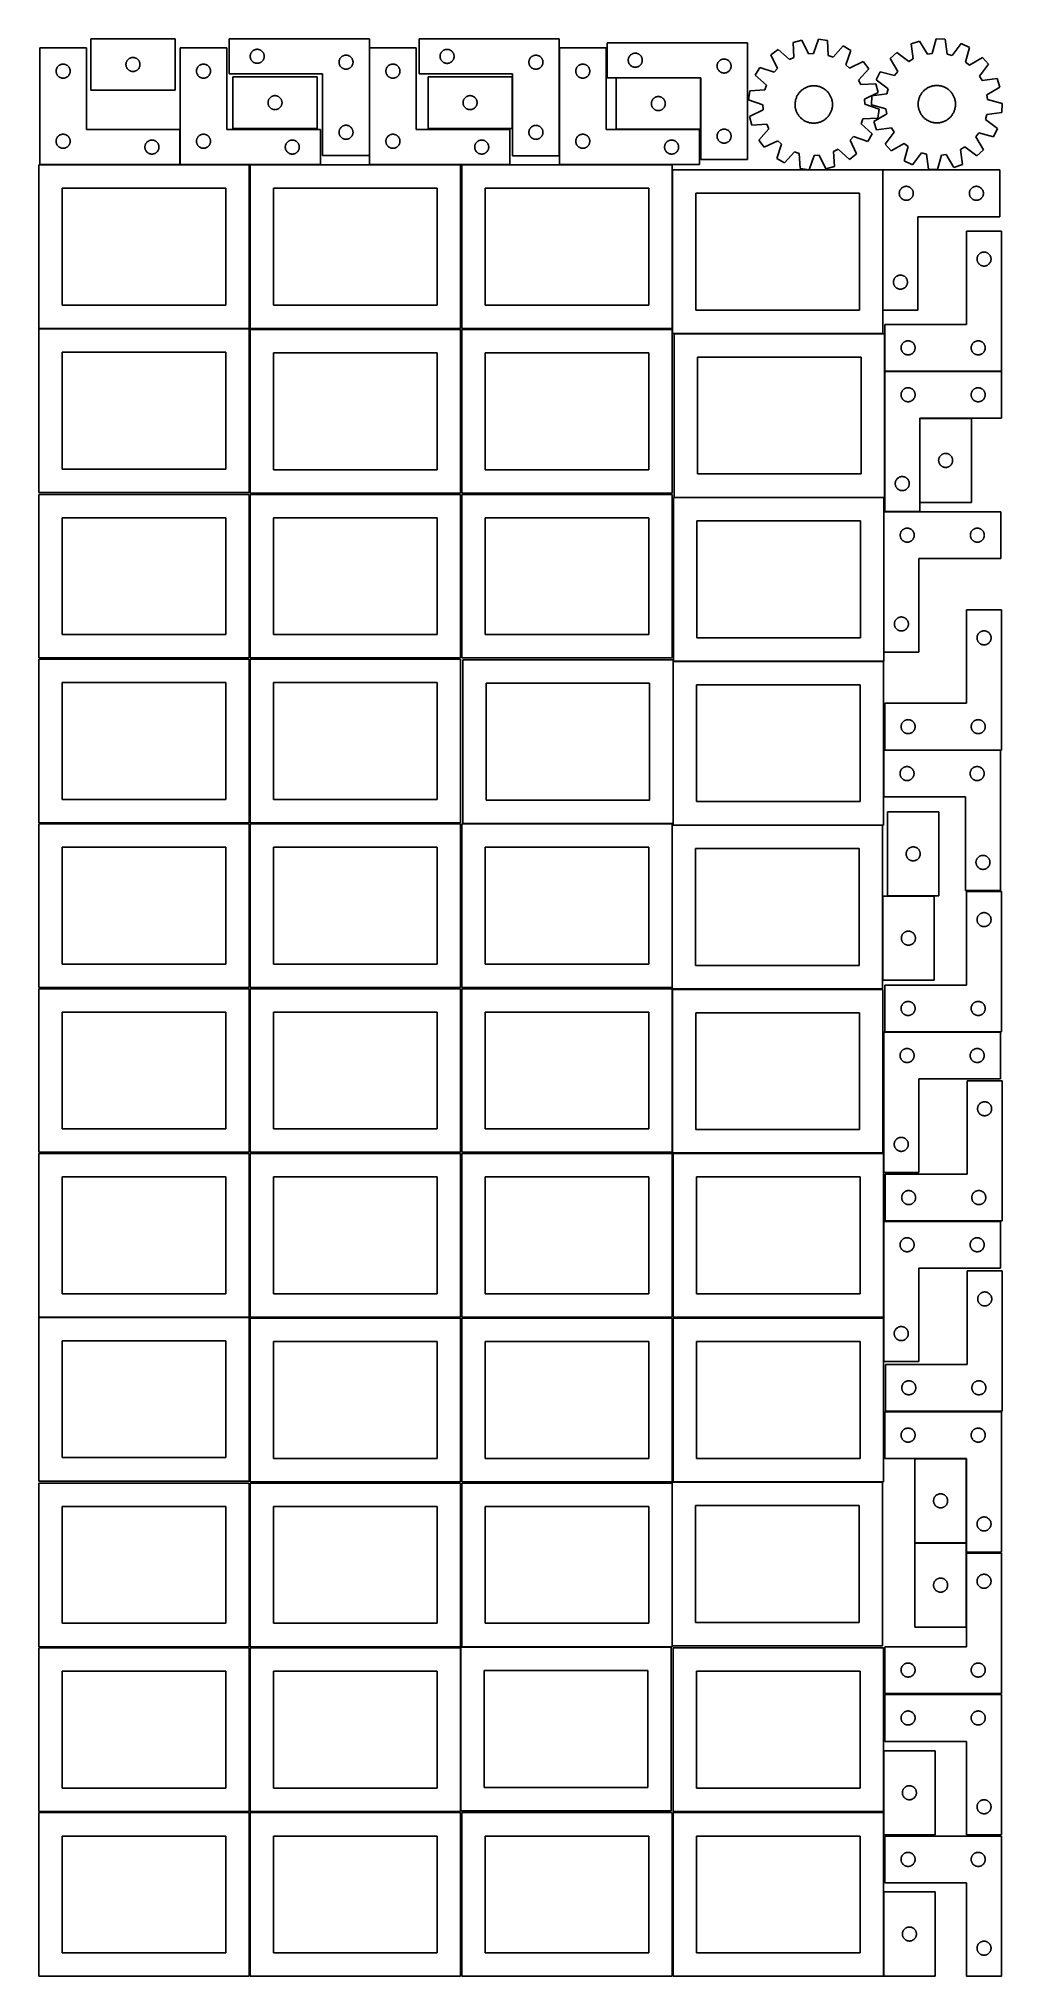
# Model space of a CAD drawing. Header units: millimetres. Extents: x 7 to 1243, y 7 to 2493.
import ezdxf

# ---------------------------------------------------------------- set-up
doc = ezdxf.new("R2010")
doc.units = ezdxf.units.MM
doc.layers.add('COMMON', color=5, linetype='CONTINUOUS', true_color=0x0000ff)
doc.layers.add('CUT', color=7, linetype='CONTINUOUS', true_color=0x000000)

msp = doc.modelspace()

# ---------------------------------------------------------------- linework, layer by layer
at = {"layer": 'COMMON'}
for p, q in [((431.101719, 2343.445624), (431.101719, 2481.930532)), ((674.87244, 2343.371161), (674.87244, 2481.930532)), ((855.958554, 2443.356901), (747.958554, 2443.356901)), ((187.941929, 2331.930532), (187.941929, 2376.930532)), ((187.841928, 2331.830532), (7.841928, 2331.830532)), ((276.520933, 2331.830532), (188.041929, 2331.830532)), ((368.041929, 2331.830532), (278.041929, 2331.830532)), ((548.041929, 2331.830532), (431.201719, 2331.830532)), ((611.201719, 2331.830532), (549.562864, 2331.830532)), ((819.562864, 2331.830532), (674.97244, 2331.830532)), ((1090.180987, 2145.086496), (1090.180987, 2325.086496)), ((1092.478625, 1904.80488), (1092.478625, 2066.50421)), ((1242.578625, 2066.604211), (1092.604728, 2066.604211)), ((1091.392083, 1706.293883), (1091.392083, 1886.293883)), ((1091.150109, 1580.279732), (1091.150109, 1520.279732)), ((1241.250109, 1580.379733), (1092.630732, 1580.379733)), ((1089.887321, 1392.990052), (1089.887321, 1284.990052)), ((1155.987322, 1393.090053), (1096.136001, 1393.090053)), ((1091.183738, 296.041934), (1091.183738, 218.041933)), ((1091.183738, 216.520967), (1091.183738, 188.041934))]:
    msp.add_line(p, q, dxfattribs=at)
at = {"layer": 'CUT'}
for p, q in [((181.473933, 2493.448797), (73.473933, 2493.448797)), ((73.473933, 2493.448797), (73.473933, 2427.448797)), ((181.473933, 2427.448797), (181.473933, 2493.448797)), ((431.001718, 2493.445624), (251.001718, 2493.445624)), ((251.001718, 2493.445624), (251.001718, 2448.445624)), ((431.001718, 2343.445624), (431.001718, 2493.445624)), ((674.772439, 2493.371161), (494.772439, 2493.371161)), ((494.772439, 2493.371161), (494.772439, 2448.371161)), ((674.772439, 2343.371161), (674.772439, 2493.371161)), ((916.356409, 2488.456901), (736.356409, 2488.456901)), ((736.356409, 2488.456901), (736.356409, 2443.456901)), ((916.356409, 2338.456901), (916.356409, 2488.456901)), ((986.258726, 2491.745003), (975.085555, 2488.873466)), ((975.085555, 2488.873466), (976.088041, 2469.52308)), ((994.710427, 2474.309087), (986.258726, 2491.745003)), ((1007.609354, 2492.924952), (1001.130458, 2474.663892)), ((1019.030908, 2491.302119), (1007.609354, 2492.924952)), ((1020.166825, 2471.959107), (1019.030908, 2491.302119)), ((1137.452927, 2490.55104), (1126.555042, 2486.766655)), ((1147.315581, 2473.872596), (1137.452927, 2490.55104)), ((1158.633198, 2493.490045), (1153.684386, 2474.756341)), ((1170.149752, 2492.815921), (1158.633198, 2493.490045)), ((1172.879091, 2473.632774), (1170.149752, 2492.815921)), ((1190.842479, 2487.425869), (1179.101295, 2472.012011)), ((1201.224412, 2482.395865), (1190.842479, 2487.425869)), ((67.841928, 2481.930532), (7.841928, 2481.930532)), ((7.841928, 2481.930532), (7.841928, 2331.930532)), ((67.841928, 2376.930532), (67.841928, 2481.930532)), ((118.55093, 2461.623533), (118.646866, 2462.20461)), ((118.646866, 2462.20461), (118.780601, 2462.778168)), ((118.780601, 2462.778168), (118.951562, 2463.341752)), ((118.951562, 2463.341752), (119.159018, 2463.892948)), ((119.159018, 2463.892948), (119.402079, 2464.429395)), ((119.402079, 2464.429395), (119.679705, 2464.948797)), ((119.679705, 2464.948797), (119.990707, 2465.448929)), ((119.990707, 2465.448929), (120.333753, 2465.92765)), ((120.333753, 2465.92765), (120.707375, 2466.382909)), ((120.707375, 2466.382909), (121.109972, 2466.812758)), ((121.109972, 2466.812758), (121.539821, 2467.215355)), ((121.539821, 2467.215355), (121.995081, 2467.588977)), ((121.995081, 2467.588977), (122.473801, 2467.932024)), ((122.473801, 2467.932024), (122.973933, 2468.243026)), ((122.973933, 2468.243026), (123.493335, 2468.520652)), ((123.493335, 2468.520652), (124.029782, 2468.763713)), ((124.029782, 2468.763713), (124.580978, 2468.971168)), ((124.580978, 2468.971168), (125.144562, 2469.142129)), ((125.144562, 2469.142129), (125.71812, 2469.275865)), ((125.71812, 2469.275865), (126.299198, 2469.371801)), ((126.299198, 2469.371801), (126.885305, 2469.429527)), ((126.885305, 2469.429527), (127.473933, 2469.448797)), ((127.473933, 2469.448797), (128.062562, 2469.429527)), ((128.062562, 2469.429527), (128.648669, 2469.371801)), ((128.648669, 2469.371801), (129.229746, 2469.275865)), ((129.229746, 2469.275865), (129.803305, 2469.142129)), ((129.803305, 2469.142129), (130.366889, 2468.971168)), ((130.366889, 2468.971168), (130.918084, 2468.763713)), ((130.918084, 2468.763713), (131.454532, 2468.520652)), ((131.454532, 2468.520652), (131.973933, 2468.243026)), ((131.973933, 2468.243026), (132.474065, 2467.932024)), ((132.474065, 2467.932024), (132.952786, 2467.588977)), ((132.952786, 2467.588977), (133.408046, 2467.215355)), ((133.408046, 2467.215355), (133.837894, 2466.812758)), ((133.837894, 2466.812758), (134.240492, 2466.382909)), ((134.240492, 2466.382909), (134.614113, 2465.92765)), ((134.614113, 2465.92765), (134.95716, 2465.448929)), ((134.95716, 2465.448929), (135.268162, 2464.948797)), ((135.268162, 2464.948797), (135.545788, 2464.429395)), ((135.545788, 2464.429395), (135.788849, 2463.892948)), ((135.788849, 2463.892948), (135.996305, 2463.341752)), ((135.996305, 2463.341752), (136.167266, 2462.778168)), ((136.167266, 2462.778168), (136.301001, 2462.20461)), ((136.301001, 2462.20461), (136.396937, 2461.623533)), ((248.041929, 2481.930532), (188.041929, 2481.930532)), ((188.041929, 2481.930532), (188.041929, 2331.930532)), ((248.041929, 2376.930532), (248.041929, 2481.930532)), ((278.001718, 2470.945624), (278.020987, 2471.534252)), ((278.020987, 2470.356995), (278.001718, 2470.945624)), ((278.020987, 2471.534252), (278.078714, 2472.120359)), ((278.078714, 2469.770888), (278.020987, 2470.356995)), ((278.078714, 2472.120359), (278.17465, 2472.701437)), ((278.17465, 2469.189811), (278.078714, 2469.770888)), ((278.17465, 2472.701437), (278.308385, 2473.274995)), ((278.308385, 2468.616252), (278.17465, 2469.189811)), ((278.308385, 2473.274995), (278.479347, 2473.838579)), ((278.479347, 2468.052668), (278.308385, 2468.616252)), ((278.479347, 2473.838579), (278.686802, 2474.389775)), ((278.686802, 2467.501473), (278.479347, 2468.052668)), ((278.686802, 2474.389775), (278.929863, 2474.926222)), ((278.929863, 2466.965025), (278.686802, 2467.501473)), ((278.929863, 2474.926222), (279.207489, 2475.445624)), ((279.207489, 2466.445624), (278.929863, 2466.965025)), ((279.207489, 2475.445624), (279.518491, 2475.945756)), ((279.518491, 2465.945492), (279.207489, 2466.445624)), ((279.518491, 2475.945756), (279.861538, 2476.424477)), ((279.861538, 2465.466771), (279.518491, 2465.945492)), ((279.861538, 2476.424477), (280.235159, 2476.879736)), ((280.235159, 2465.011511), (279.861538, 2465.466771)), ((280.235159, 2476.879736), (280.637757, 2477.309585)), ((280.637757, 2464.581663), (280.235159, 2465.011511)), ((280.637757, 2477.309585), (281.067605, 2477.712182)), ((281.067605, 2464.179065), (280.637757, 2464.581663)), ((281.067605, 2477.712182), (281.522865, 2478.085804)), ((281.522865, 2463.805444), (281.067605, 2464.179065)), ((281.522865, 2478.085804), (282.001586, 2478.42885)), ((282.001586, 2463.462397), (281.522865, 2463.805444)), ((282.001586, 2478.42885), (282.501718, 2478.739852)), ((282.501718, 2463.151395), (282.001586, 2463.462397)), ((282.501718, 2478.739852), (283.021119, 2479.017478)), ((283.021119, 2462.873769), (282.501718, 2463.151395)), ((283.021119, 2479.017478), (283.557567, 2479.260539)), ((283.557567, 2462.630708), (283.021119, 2462.873769)), ((283.557567, 2479.260539), (284.108762, 2479.467995)), ((284.108762, 2462.423252), (283.557567, 2462.630708)), ((284.108762, 2479.467995), (284.672346, 2479.638956)), ((284.672346, 2462.252291), (284.108762, 2462.423252)), ((284.672346, 2479.638956), (285.245905, 2479.772691)), ((285.245905, 2462.118556), (284.672346, 2462.252291)), ((285.245905, 2479.772691), (285.826982, 2479.868627)), ((285.826982, 2462.02262), (285.245905, 2462.118556)), ((285.826982, 2479.868627), (286.41309, 2479.926354)), ((286.41309, 2479.926354), (287.001718, 2479.945624)), ((287.001718, 2479.945624), (287.590346, 2479.926354)), ((287.590346, 2479.926354), (288.176453, 2479.868627)), ((288.176453, 2479.868627), (288.757531, 2479.772691)), ((288.757531, 2462.118556), (288.176453, 2462.02262)), ((288.757531, 2479.772691), (289.331089, 2479.638956)), ((289.331089, 2462.252291), (288.757531, 2462.118556)), ((289.331089, 2479.638956), (289.894673, 2479.467995)), ((289.894673, 2462.423252), (289.331089, 2462.252291)), ((289.894673, 2479.467995), (290.445869, 2479.260539)), ((290.445869, 2462.630708), (289.894673, 2462.423252)), ((290.445869, 2479.260539), (290.982316, 2479.017478)), ((290.982316, 2462.873769), (290.445869, 2462.630708)), ((290.982316, 2479.017478), (291.501718, 2478.739852)), ((291.501718, 2463.151395), (290.982316, 2462.873769)), ((291.501718, 2478.739852), (292.00185, 2478.42885)), ((292.00185, 2463.462397), (291.501718, 2463.151395)), ((292.00185, 2478.42885), (292.480571, 2478.085804)), ((292.480571, 2463.805444), (292.00185, 2463.462397)), ((292.480571, 2478.085804), (292.93583, 2477.712182)), ((292.93583, 2464.179065), (292.480571, 2463.805444)), ((292.93583, 2477.712182), (293.365679, 2477.309585)), ((293.365679, 2464.581663), (292.93583, 2464.179065)), ((293.365679, 2477.309585), (293.768276, 2476.879736)), ((293.768276, 2465.011511), (293.365679, 2464.581663)), ((293.768276, 2476.879736), (294.141898, 2476.424477)), ((294.141898, 2465.466771), (293.768276, 2465.011511)), ((294.141898, 2476.424477), (294.484944, 2475.945756)), ((294.484944, 2465.945492), (294.141898, 2465.466771)), ((294.484944, 2475.945756), (294.795946, 2475.445624)), ((294.795946, 2466.445624), (294.484944, 2465.945492)), ((294.795946, 2475.445624), (295.073572, 2474.926222)), ((295.073572, 2466.965025), (294.795946, 2466.445624)), ((295.073572, 2474.926222), (295.316633, 2474.389775)), ((295.316633, 2467.501473), (295.073572, 2466.965025)), ((295.316633, 2474.389775), (295.524089, 2473.838579)), ((295.524089, 2468.052668), (295.316633, 2467.501473)), ((295.524089, 2473.838579), (295.69505, 2473.274995)), ((295.69505, 2468.616252), (295.524089, 2468.052668)), ((295.69505, 2473.274995), (295.828785, 2472.701437)), ((295.828785, 2469.189811), (295.69505, 2468.616252)), ((295.828785, 2472.701437), (295.924721, 2472.120359)), ((295.924721, 2469.770888), (295.828785, 2469.189811)), ((295.924721, 2472.120359), (295.982448, 2471.534252)), ((295.982448, 2470.356995), (295.924721, 2469.770888)), ((295.982448, 2471.534252), (296.001718, 2470.945624)), ((296.001718, 2470.945624), (295.982448, 2470.356995)), ((392.001718, 2463.445624), (392.020987, 2464.034252)), ((392.020987, 2462.856995), (392.001718, 2463.445624)), ((392.020987, 2464.034252), (392.078714, 2464.620359)), ((392.078714, 2462.270888), (392.020987, 2462.856995)), ((392.078714, 2464.620359), (392.17465, 2465.201437)), ((392.17465, 2461.689811), (392.078714, 2462.270888)), ((392.17465, 2465.201437), (392.308385, 2465.774995)), ((392.308385, 2465.774995), (392.479347, 2466.338579)), ((392.479347, 2466.338579), (392.686802, 2466.889775)), ((392.686802, 2466.889775), (392.929863, 2467.426222)), ((392.929863, 2467.426222), (393.207489, 2467.945624)), ((393.207489, 2467.945624), (393.518491, 2468.445756)), ((393.518491, 2468.445756), (393.861538, 2468.924477)), ((393.861538, 2468.924477), (394.235159, 2469.379736)), ((394.235159, 2469.379736), (394.637757, 2469.809585)), ((394.637757, 2469.809585), (395.067605, 2470.212182)), ((395.067605, 2470.212182), (395.522865, 2470.585804)), ((395.522865, 2470.585804), (396.001586, 2470.92885)), ((396.001586, 2470.92885), (396.501718, 2471.239852)), ((396.501718, 2471.239852), (397.021119, 2471.517478)), ((397.021119, 2471.517478), (397.557567, 2471.760539)), ((397.557567, 2471.760539), (398.108762, 2471.967995)), ((398.108762, 2471.967995), (398.672346, 2472.138956)), ((398.672346, 2472.138956), (399.245905, 2472.272691)), ((399.245905, 2472.272691), (399.826982, 2472.368627)), ((399.826982, 2472.368627), (400.41309, 2472.426354)), ((400.41309, 2472.426354), (401.001718, 2472.445624)), ((401.001718, 2472.445624), (401.590346, 2472.426354)), ((401.590346, 2472.426354), (402.176453, 2472.368627)), ((402.176453, 2472.368627), (402.757531, 2472.272691)), ((402.757531, 2472.272691), (403.331089, 2472.138956)), ((403.331089, 2472.138956), (403.894673, 2471.967995)), ((403.894673, 2471.967995), (404.445869, 2471.760539)), ((404.445869, 2471.760539), (404.982316, 2471.517478)), ((404.982316, 2471.517478), (405.501718, 2471.239852)), ((405.501718, 2471.239852), (406.00185, 2470.92885)), ((406.00185, 2470.92885), (406.480571, 2470.585804)), ((406.480571, 2470.585804), (406.93583, 2470.212182)), ((406.93583, 2470.212182), (407.365679, 2469.809585)), ((407.365679, 2469.809585), (407.768276, 2469.379736)), ((407.768276, 2469.379736), (408.141898, 2468.924477)), ((408.141898, 2468.924477), (408.484944, 2468.445756)), ((408.484944, 2468.445756), (408.795946, 2467.945624)), ((408.795946, 2467.945624), (409.073572, 2467.426222)), ((409.073572, 2467.426222), (409.316633, 2466.889775)), ((409.316633, 2466.889775), (409.524089, 2466.338579)), ((409.524089, 2466.338579), (409.69505, 2465.774995)), ((409.69505, 2465.774995), (409.828785, 2465.201437)), ((409.828785, 2465.201437), (409.924721, 2464.620359)), ((409.924721, 2462.270888), (409.828785, 2461.689811)), ((409.924721, 2464.620359), (409.982448, 2464.034252)), ((409.982448, 2462.856995), (409.924721, 2462.270888)), ((409.982448, 2464.034252), (410.001718, 2463.445624)), ((410.001718, 2463.445624), (409.982448, 2462.856995)), ((491.201719, 2481.930532), (431.201719, 2481.930532)), ((431.201719, 2481.930532), (431.201719, 2331.930532)), ((491.201719, 2376.930532), (491.201719, 2481.930532)), ((521.772439, 2470.871161), (521.791709, 2471.459789)), ((521.791709, 2470.282533), (521.772439, 2470.871161)), ((521.791709, 2471.459789), (521.849435, 2472.045896)), ((521.849435, 2469.696425), (521.791709, 2470.282533)), ((521.849435, 2472.045896), (521.945372, 2472.626974)), ((521.945372, 2469.115348), (521.849435, 2469.696425)), ((521.945372, 2472.626974), (522.079107, 2473.200532)), ((522.079107, 2468.541789), (521.945372, 2469.115348)), ((522.079107, 2473.200532), (522.250068, 2473.764116)), ((522.250068, 2467.978206), (522.079107, 2468.541789)), ((522.250068, 2473.764116), (522.457523, 2474.315312)), ((522.457523, 2467.42701), (522.250068, 2467.978206)), ((522.457523, 2474.315312), (522.700584, 2474.851759)), ((522.700584, 2466.890563), (522.457523, 2467.42701)), ((522.700584, 2474.851759), (522.97821, 2475.371161)), ((522.97821, 2466.371161), (522.700584, 2466.890563)), ((522.97821, 2475.371161), (523.289213, 2475.871293)), ((523.289213, 2465.871029), (522.97821, 2466.371161)), ((523.289213, 2475.871293), (523.632259, 2476.350014)), ((523.632259, 2465.392308), (523.289213, 2465.871029)), ((523.632259, 2476.350014), (524.005881, 2476.805273)), ((524.005881, 2464.937048), (523.632259, 2465.392308)), ((524.005881, 2476.805273), (524.408478, 2477.235122)), ((524.408478, 2464.5072), (524.005881, 2464.937048)), ((524.408478, 2477.235122), (524.838327, 2477.637719)), ((524.838327, 2464.104602), (524.408478, 2464.5072)), ((524.838327, 2477.637719), (525.293586, 2478.011341)), ((525.293586, 2463.730981), (524.838327, 2464.104602)), ((525.293586, 2478.011341), (525.772307, 2478.354387)), ((525.772307, 2463.387934), (525.293586, 2463.730981)), ((525.772307, 2478.354387), (526.272439, 2478.665389)), ((526.272439, 2463.076932), (525.772307, 2463.387934)), ((526.272439, 2478.665389), (526.791841, 2478.943015)), ((526.791841, 2462.799306), (526.272439, 2463.076932)), ((526.791841, 2478.943015), (527.328288, 2479.186077)), ((527.328288, 2462.556245), (526.791841, 2462.799306)), ((527.328288, 2479.186077), (527.879484, 2479.393532)), ((527.879484, 2462.34879), (527.328288, 2462.556245)), ((527.879484, 2479.393532), (528.443068, 2479.564493)), ((528.443068, 2462.177828), (527.879484, 2462.34879)), ((528.443068, 2479.564493), (529.016626, 2479.698228)), ((529.016626, 2462.044093), (528.443068, 2462.177828)), ((529.016626, 2479.698228), (529.597703, 2479.794165)), ((529.597703, 2479.794165), (530.183811, 2479.851891)), ((530.183811, 2479.851891), (530.772439, 2479.871161)), ((530.772439, 2479.871161), (531.361067, 2479.851891)), ((531.361067, 2479.851891), (531.947175, 2479.794165)), ((531.947175, 2479.794165), (532.528252, 2479.698228)), ((532.528252, 2479.698228), (533.101811, 2479.564493)), ((533.101811, 2462.177828), (532.528252, 2462.044093)), ((533.101811, 2479.564493), (533.665394, 2479.393532)), ((533.665394, 2462.34879), (533.101811, 2462.177828)), ((533.665394, 2479.393532), (534.21659, 2479.186077)), ((534.21659, 2462.556245), (533.665394, 2462.34879)), ((534.21659, 2479.186077), (534.753037, 2478.943015)), ((534.753037, 2462.799306), (534.21659, 2462.556245)), ((534.753037, 2478.943015), (535.272439, 2478.665389)), ((535.272439, 2463.076932), (534.753037, 2462.799306)), ((535.272439, 2478.665389), (535.772571, 2478.354387)), ((535.772571, 2463.387934), (535.272439, 2463.076932)), ((535.772571, 2478.354387), (536.251292, 2478.011341)), ((536.251292, 2463.730981), (535.772571, 2463.387934)), ((536.251292, 2478.011341), (536.706551, 2477.637719)), ((536.706551, 2464.104602), (536.251292, 2463.730981)), ((536.706551, 2477.637719), (537.1364, 2477.235122)), ((537.1364, 2464.5072), (536.706551, 2464.104602)), ((537.1364, 2477.235122), (537.538997, 2476.805273)), ((537.538997, 2464.937048), (537.1364, 2464.5072)), ((537.538997, 2476.805273), (537.912619, 2476.350014)), ((537.912619, 2465.392308), (537.538997, 2464.937048)), ((537.912619, 2476.350014), (538.255666, 2475.871293)), ((538.255666, 2465.871029), (537.912619, 2465.392308)), ((538.255666, 2475.871293), (538.566668, 2475.371161)), ((538.566668, 2466.371161), (538.255666, 2465.871029)), ((538.566668, 2475.371161), (538.844294, 2474.851759)), ((538.844294, 2466.890563), (538.566668, 2466.371161)), ((538.844294, 2474.851759), (539.087355, 2474.315312)), ((539.087355, 2467.42701), (538.844294, 2466.890563)), ((539.087355, 2474.315312), (539.29481, 2473.764116)), ((539.29481, 2467.978206), (539.087355, 2467.42701)), ((539.29481, 2473.764116), (539.465772, 2473.200532)), ((539.465772, 2468.541789), (539.29481, 2467.978206)), ((539.465772, 2473.200532), (539.599507, 2472.626974)), ((539.599507, 2469.115348), (539.465772, 2468.541789)), ((539.599507, 2472.626974), (539.695443, 2472.045896)), ((539.695443, 2469.696425), (539.599507, 2469.115348)), ((539.695443, 2472.045896), (539.753169, 2471.459789)), ((539.753169, 2470.282533), (539.695443, 2469.696425)), ((539.753169, 2471.459789), (539.772439, 2470.871161)), ((539.772439, 2470.871161), (539.753169, 2470.282533)), ((635.772439, 2463.371161), (635.791709, 2463.959789)), ((635.791709, 2462.782533), (635.772439, 2463.371161)), ((635.791709, 2463.959789), (635.849435, 2464.545896)), ((635.849435, 2462.196425), (635.791709, 2462.782533)), ((635.849435, 2464.545896), (635.945372, 2465.126974)), ((635.945372, 2461.615348), (635.849435, 2462.196425)), ((635.945372, 2465.126974), (636.079107, 2465.700532)), ((636.079107, 2465.700532), (636.250068, 2466.264116)), ((636.250068, 2466.264116), (636.457523, 2466.815312)), ((636.457523, 2466.815312), (636.700584, 2467.351759)), ((636.700584, 2467.351759), (636.97821, 2467.871161)), ((636.97821, 2467.871161), (637.289213, 2468.371293)), ((637.289213, 2468.371293), (637.632259, 2468.850014)), ((637.632259, 2468.850014), (638.005881, 2469.305273)), ((638.005881, 2469.305273), (638.408478, 2469.735122)), ((638.408478, 2469.735122), (638.838327, 2470.137719)), ((638.838327, 2470.137719), (639.293586, 2470.511341)), ((639.293586, 2470.511341), (639.772307, 2470.854387)), ((639.772307, 2470.854387), (640.272439, 2471.165389)), ((640.272439, 2471.165389), (640.791841, 2471.443015)), ((640.791841, 2471.443015), (641.328288, 2471.686077)), ((641.328288, 2471.686077), (641.879484, 2471.893532)), ((641.879484, 2471.893532), (642.443068, 2472.064493)), ((642.443068, 2472.064493), (643.016626, 2472.198228)), ((643.016626, 2472.198228), (643.597703, 2472.294165)), ((643.597703, 2472.294165), (644.183811, 2472.351891)), ((644.183811, 2472.351891), (644.772439, 2472.371161)), ((644.772439, 2472.371161), (645.361067, 2472.351891)), ((645.361067, 2472.351891), (645.947175, 2472.294165)), ((645.947175, 2472.294165), (646.528252, 2472.198228)), ((646.528252, 2472.198228), (647.101811, 2472.064493)), ((647.101811, 2472.064493), (647.665394, 2471.893532)), ((647.665394, 2471.893532), (648.21659, 2471.686077)), ((648.21659, 2471.686077), (648.753037, 2471.443015)), ((648.753037, 2471.443015), (649.272439, 2471.165389)), ((649.272439, 2471.165389), (649.772571, 2470.854387)), ((649.772571, 2470.854387), (650.251292, 2470.511341)), ((650.251292, 2470.511341), (650.706551, 2470.137719)), ((650.706551, 2470.137719), (651.1364, 2469.735122)), ((651.1364, 2469.735122), (651.538997, 2469.305273)), ((651.538997, 2469.305273), (651.912619, 2468.850014)), ((651.912619, 2468.850014), (652.255666, 2468.371293)), ((652.255666, 2468.371293), (652.566668, 2467.871161)), ((652.566668, 2467.871161), (652.844294, 2467.351759)), ((652.844294, 2467.351759), (653.087355, 2466.815312)), ((653.087355, 2466.815312), (653.29481, 2466.264116)), ((653.29481, 2466.264116), (653.465772, 2465.700532)), ((653.465772, 2465.700532), (653.599507, 2465.126974)), ((653.599507, 2465.126974), (653.695443, 2464.545896)), ((653.695443, 2462.196425), (653.599507, 2461.615348)), ((653.695443, 2464.545896), (653.753169, 2463.959789)), ((653.753169, 2462.782533), (653.695443, 2462.196425)), ((653.753169, 2463.959789), (653.772439, 2463.371161)), ((653.772439, 2463.371161), (653.753169, 2462.782533)), ((734.97244, 2481.930532), (674.97244, 2481.930532)), ((674.97244, 2481.930532), (674.97244, 2331.930532)), ((734.97244, 2376.930532), (734.97244, 2481.930532)), ((763.356409, 2465.956901), (763.375679, 2466.545529)), ((763.375679, 2465.368272), (763.356409, 2465.956901)), ((763.375679, 2466.545529), (763.433405, 2467.131636)), ((763.433405, 2464.782165), (763.375679, 2465.368272)), ((763.433405, 2467.131636), (763.529342, 2467.712713)), ((763.529342, 2464.201088), (763.433405, 2464.782165)), ((763.529342, 2467.712713), (763.663077, 2468.286272)), ((763.663077, 2463.627529), (763.529342, 2464.201088)), ((763.663077, 2468.286272), (763.834038, 2468.849856)), ((763.834038, 2463.063945), (763.663077, 2463.627529)), ((763.834038, 2468.849856), (764.041493, 2469.401051)), ((764.041493, 2462.51275), (763.834038, 2463.063945)), ((764.041493, 2469.401051), (764.284555, 2469.937499)), ((764.284555, 2461.976302), (764.041493, 2462.51275)), ((764.284555, 2469.937499), (764.562181, 2470.456901)), ((764.562181, 2470.456901), (764.873183, 2470.957033)), ((764.873183, 2470.957033), (765.216229, 2471.435753)), ((765.216229, 2471.435753), (765.589851, 2471.891013)), ((765.589851, 2471.891013), (765.992448, 2472.320862)), ((765.992448, 2472.320862), (766.422297, 2472.723459)), ((766.422297, 2472.723459), (766.877556, 2473.097081)), ((766.877556, 2473.097081), (767.356277, 2473.440127)), ((767.356277, 2473.440127), (767.856409, 2473.751129)), ((767.856409, 2473.751129), (768.375811, 2474.028755)), ((768.375811, 2474.028755), (768.912258, 2474.271816)), ((768.912258, 2474.271816), (769.463454, 2474.479272)), ((769.463454, 2474.479272), (770.027038, 2474.650233)), ((770.027038, 2474.650233), (770.600596, 2474.783968)), ((770.600596, 2474.783968), (771.181673, 2474.879904)), ((771.181673, 2474.879904), (771.767781, 2474.937631)), ((771.767781, 2474.937631), (772.356409, 2474.956901)), ((772.356409, 2474.956901), (772.945037, 2474.937631)), ((772.945037, 2474.937631), (773.531145, 2474.879904)), ((773.531145, 2474.879904), (774.112222, 2474.783968)), ((774.112222, 2474.783968), (774.685781, 2474.650233)), ((774.685781, 2474.650233), (775.249364, 2474.479272)), ((775.249364, 2474.479272), (775.80056, 2474.271816)), ((775.80056, 2474.271816), (776.337007, 2474.028755)), ((776.337007, 2474.028755), (776.856409, 2473.751129)), ((776.856409, 2473.751129), (777.356541, 2473.440127)), ((777.356541, 2473.440127), (777.835262, 2473.097081)), ((777.835262, 2473.097081), (778.290522, 2472.723459)), ((778.290522, 2472.723459), (778.72037, 2472.320862)), ((778.72037, 2472.320862), (779.122967, 2471.891013)), ((779.122967, 2471.891013), (779.496589, 2471.435753)), ((779.496589, 2471.435753), (779.839636, 2470.957033)), ((779.839636, 2470.957033), (780.150638, 2470.456901)), ((780.150638, 2470.456901), (780.428264, 2469.937499)), ((780.428264, 2469.937499), (780.671325, 2469.401051)), ((780.671325, 2462.51275), (780.428264, 2461.976302)), ((780.671325, 2469.401051), (780.87878, 2468.849856)), ((780.87878, 2463.063945), (780.671325, 2462.51275)), ((780.87878, 2468.849856), (781.049742, 2468.286272)), ((781.049742, 2463.627529), (780.87878, 2463.063945)), ((781.049742, 2468.286272), (781.183477, 2467.712713)), ((781.183477, 2464.201088), (781.049742, 2463.627529)), ((781.183477, 2467.712713), (781.279413, 2467.131636)), ((781.279413, 2464.782165), (781.183477, 2464.201088)), ((781.279413, 2467.131636), (781.33714, 2466.545529)), ((781.33714, 2465.368272), (781.279413, 2464.782165)), ((781.33714, 2466.545529), (781.356409, 2465.956901)), ((781.356409, 2465.956901), (781.33714, 2465.368272)), ((878.041493, 2461.901051), (878.284555, 2462.437499)), ((878.284555, 2462.437499), (878.562181, 2462.956901)), ((878.562181, 2462.956901), (878.873183, 2463.457033)), ((878.873183, 2463.457033), (879.216229, 2463.935753)), ((879.216229, 2463.935753), (879.589851, 2464.391013)), ((879.589851, 2464.391013), (879.992448, 2464.820862)), ((879.992448, 2464.820862), (880.422297, 2465.223459)), ((880.422297, 2465.223459), (880.877556, 2465.597081)), ((880.877556, 2465.597081), (881.356277, 2465.940127)), ((881.356277, 2465.940127), (881.856409, 2466.251129)), ((881.856409, 2466.251129), (882.375811, 2466.528755)), ((882.375811, 2466.528755), (882.912258, 2466.771816)), ((882.912258, 2466.771816), (883.463454, 2466.979272)), ((883.463454, 2466.979272), (884.027038, 2467.150233)), ((884.027038, 2467.150233), (884.600596, 2467.283968)), ((884.600596, 2467.283968), (885.181673, 2467.379904)), ((885.181673, 2467.379904), (885.767781, 2467.437631)), ((885.767781, 2467.437631), (886.356409, 2467.456901)), ((886.356409, 2467.456901), (886.945037, 2467.437631)), ((886.945037, 2467.437631), (887.531145, 2467.379904)), ((887.531145, 2467.379904), (888.112222, 2467.283968)), ((888.112222, 2467.283968), (888.685781, 2467.150233)), ((888.685781, 2467.150233), (889.249364, 2466.979272)), ((889.249364, 2466.979272), (889.80056, 2466.771816)), ((889.80056, 2466.771816), (890.337007, 2466.528755)), ((890.337007, 2466.528755), (890.856409, 2466.251129)), ((890.856409, 2466.251129), (891.356541, 2465.940127)), ((891.356541, 2465.940127), (891.835262, 2465.597081)), ((891.835262, 2465.597081), (892.290522, 2465.223459)), ((892.290522, 2465.223459), (892.72037, 2464.820862)), ((892.72037, 2464.820862), (893.122967, 2464.391013)), ((893.122967, 2464.391013), (893.496589, 2463.935753)), ((893.496589, 2463.935753), (893.839636, 2463.457033)), ((893.839636, 2463.457033), (894.150638, 2462.956901)), ((894.150638, 2462.956901), (894.428264, 2462.437499)), ((894.428264, 2462.437499), (894.671325, 2461.901051)), ((955.811694, 2479.612803), (946.58792, 2472.684061)), ((946.58792, 2472.684061), (954.919168, 2455.19027)), ((970.292483, 2466.738443), (955.811694, 2479.612803)), ((976.088041, 2469.52308), (970.292483, 2466.738443)), ((1001.130458, 2474.663892), (994.710427, 2474.309087)), ((1026.233938, 2469.830065), (1020.166825, 2471.959107)), ((1039.207863, 2484.221718), (1026.233938, 2469.830065)), ((1049.138971, 2478.351577), (1039.207863, 2484.221718)), ((1042.786172, 2460.046268), (1049.138971, 2478.351577)), ((1065.070495, 2464.088753), (1047.576704, 2455.757505)), ((1071.999237, 2454.864979), (1065.070495, 2464.088753)), ((1108.111732, 2475.946029), (1099.491621, 2468.279273)), ((1099.491621, 2468.279273), (1109.239012, 2451.533206)), ((1123.6062, 2464.31143), (1108.111732, 2475.946029)), ((1129.152015, 2467.565141), (1123.6062, 2464.31143)), ((1126.555042, 2486.766655), (1129.152015, 2467.565141)), ((1153.684386, 2474.756341), (1147.315581, 2473.872596)), ((1179.101295, 2472.012011), (1172.879091, 2473.632774)), ((1196.40492, 2463.628475), (1201.224412, 2482.395865)), ((1201.533248, 2459.749952), (1196.40492, 2463.628475)), ((1218.279315, 2469.497343), (1201.533248, 2459.749952)), ((1225.946071, 2460.877232), (1218.279315, 2469.497343)), ((28.841928, 2451.930532), (28.861197, 2452.519161)), ((28.861197, 2451.341904), (28.841928, 2451.930532)), ((28.861197, 2452.519161), (28.918924, 2453.105268)), ((28.918924, 2450.755797), (28.861197, 2451.341904)), ((28.918924, 2453.105268), (29.01486, 2453.686345)), ((29.01486, 2450.174719), (28.918924, 2450.755797)), ((29.01486, 2453.686345), (29.148595, 2454.259904)), ((29.148595, 2449.601161), (29.01486, 2450.174719)), ((29.148595, 2454.259904), (29.319556, 2454.823488)), ((29.319556, 2449.037577), (29.148595, 2449.601161)), ((29.319556, 2454.823488), (29.527012, 2455.374683)), ((29.527012, 2448.486381), (29.319556, 2449.037577)), ((29.527012, 2455.374683), (29.770073, 2455.911131)), ((29.770073, 2447.949934), (29.527012, 2448.486381)), ((29.770073, 2455.911131), (30.047699, 2456.430532)), ((30.047699, 2447.430532), (29.770073, 2447.949934)), ((30.047699, 2456.430532), (30.358701, 2456.930664)), ((30.358701, 2446.9304), (30.047699, 2447.430532)), ((30.358701, 2456.930664), (30.701748, 2457.409385)), ((30.701748, 2446.451679), (30.358701, 2446.9304)), ((30.701748, 2457.409385), (31.075369, 2457.864645)), ((31.075369, 2445.99642), (30.701748, 2446.451679)), ((31.075369, 2457.864645), (31.477967, 2458.294493)), ((31.477967, 2445.566571), (31.075369, 2445.99642)), ((31.477967, 2458.294493), (31.907815, 2458.697091)), ((31.907815, 2445.163974), (31.477967, 2445.566571)), ((31.907815, 2458.697091), (32.363075, 2459.070712)), ((32.363075, 2444.790352), (31.907815, 2445.163974)), ((32.363075, 2459.070712), (32.841796, 2459.413759)), ((32.841796, 2444.447306), (32.363075, 2444.790352)), ((32.841796, 2459.413759), (33.341928, 2459.724761)), ((33.341928, 2444.136304), (32.841796, 2444.447306)), ((33.341928, 2459.724761), (33.861329, 2460.002387)), ((33.861329, 2443.858678), (33.341928, 2444.136304)), ((33.861329, 2460.002387), (34.397777, 2460.245448)), ((34.397777, 2443.615617), (33.861329, 2443.858678)), ((34.397777, 2460.245448), (34.948972, 2460.452904)), ((34.948972, 2443.408161), (34.397777, 2443.615617)), ((34.948972, 2460.452904), (35.512556, 2460.623865)), ((35.512556, 2443.2372), (34.948972, 2443.408161)), ((35.512556, 2460.623865), (36.086115, 2460.7576)), ((36.086115, 2443.103465), (35.512556, 2443.2372)), ((36.086115, 2460.7576), (36.667192, 2460.853536)), ((36.667192, 2443.007529), (36.086115, 2443.103465)), ((36.667192, 2460.853536), (37.253299, 2460.911263)), ((37.253299, 2442.949802), (36.667192, 2443.007529)), ((37.253299, 2460.911263), (37.841928, 2460.930532)), ((37.841928, 2442.930532), (37.253299, 2442.949802)), ((37.841928, 2460.930532), (38.430556, 2460.911263)), ((38.430556, 2442.949802), (37.841928, 2442.930532)), ((38.430556, 2460.911263), (39.016663, 2460.853536)), ((39.016663, 2443.007529), (38.430556, 2442.949802)), ((39.016663, 2460.853536), (39.597741, 2460.7576)), ((39.597741, 2443.103465), (39.016663, 2443.007529)), ((39.597741, 2460.7576), (40.171299, 2460.623865)), ((40.171299, 2443.2372), (39.597741, 2443.103465)), ((40.171299, 2460.623865), (40.734883, 2460.452904)), ((40.734883, 2443.408161), (40.171299, 2443.2372)), ((40.734883, 2460.452904), (41.286079, 2460.245448)), ((41.286079, 2443.615617), (40.734883, 2443.408161)), ((41.286079, 2460.245448), (41.822526, 2460.002387)), ((41.822526, 2443.858678), (41.286079, 2443.615617)), ((41.822526, 2460.002387), (42.341928, 2459.724761)), ((42.341928, 2444.136304), (41.822526, 2443.858678)), ((42.341928, 2459.724761), (42.84206, 2459.413759)), ((42.84206, 2444.447306), (42.341928, 2444.136304)), ((42.84206, 2459.413759), (43.32078, 2459.070712)), ((43.32078, 2444.790352), (42.84206, 2444.447306)), ((43.32078, 2459.070712), (43.77604, 2458.697091)), ((43.77604, 2445.163974), (43.32078, 2444.790352)), ((43.77604, 2458.697091), (44.205889, 2458.294493)), ((44.205889, 2445.566571), (43.77604, 2445.163974)), ((44.205889, 2458.294493), (44.608486, 2457.864645)), ((44.608486, 2445.99642), (44.205889, 2445.566571)), ((44.608486, 2457.864645), (44.982108, 2457.409385)), ((44.982108, 2446.451679), (44.608486, 2445.99642)), ((44.982108, 2457.409385), (45.325154, 2456.930664)), ((45.325154, 2446.9304), (44.982108, 2446.451679)), ((45.325154, 2456.930664), (45.636156, 2456.430532)), ((45.636156, 2447.430532), (45.325154, 2446.9304)), ((45.636156, 2456.430532), (45.913782, 2455.911131)), ((45.913782, 2447.949934), (45.636156, 2447.430532)), ((45.913782, 2455.911131), (46.156843, 2455.374683)), ((46.156843, 2448.486381), (45.913782, 2447.949934)), ((46.156843, 2455.374683), (46.364299, 2454.823488)), ((46.364299, 2449.037577), (46.156843, 2448.486381)), ((46.364299, 2454.823488), (46.53526, 2454.259904)), ((46.53526, 2449.601161), (46.364299, 2449.037577)), ((46.53526, 2454.259904), (46.668995, 2453.686345)), ((46.668995, 2450.174719), (46.53526, 2449.601161)), ((46.668995, 2453.686345), (46.764931, 2453.105268)), ((46.764931, 2450.755797), (46.668995, 2450.174719)), ((46.764931, 2453.105268), (46.822658, 2452.519161)), ((46.822658, 2451.341904), (46.764931, 2450.755797)), ((46.822658, 2452.519161), (46.841928, 2451.930532)), ((46.841928, 2451.930532), (46.822658, 2451.341904)), ((118.473933, 2460.448797), (118.493203, 2461.037425)), ((118.493203, 2459.860169), (118.473933, 2460.448797)), ((118.493203, 2461.037425), (118.55093, 2461.623533)), ((118.55093, 2459.274061), (118.493203, 2459.860169)), ((118.646866, 2458.692984), (118.55093, 2459.274061)), ((118.780601, 2458.119426), (118.646866, 2458.692984)), ((118.951562, 2457.555842), (118.780601, 2458.119426)), ((119.159018, 2457.004646), (118.951562, 2457.555842)), ((119.402079, 2456.468199), (119.159018, 2457.004646)), ((119.679705, 2455.948797), (119.402079, 2456.468199)), ((119.990707, 2455.448665), (119.679705, 2455.948797)), ((120.333753, 2454.969944), (119.990707, 2455.448665)), ((120.707375, 2454.514685), (120.333753, 2454.969944)), ((121.109972, 2454.084836), (120.707375, 2454.514685)), ((121.539821, 2453.682239), (121.109972, 2454.084836)), ((121.995081, 2453.308617), (121.539821, 2453.682239)), ((122.473801, 2452.965571), (121.995081, 2453.308617)), ((122.973933, 2452.654568), (122.473801, 2452.965571)), ((123.493335, 2452.376942), (122.973933, 2452.654568)), ((124.029782, 2452.133881), (123.493335, 2452.376942)), ((124.580978, 2451.926426), (124.029782, 2452.133881)), ((125.144562, 2451.755465), (124.580978, 2451.926426)), ((125.71812, 2451.62173), (125.144562, 2451.755465)), ((126.299198, 2451.525793), (125.71812, 2451.62173)), ((126.885305, 2451.468067), (126.299198, 2451.525793)), ((127.473933, 2451.448797), (126.885305, 2451.468067)), ((128.062562, 2451.468067), (127.473933, 2451.448797)), ((128.648669, 2451.525793), (128.062562, 2451.468067)), ((129.229746, 2451.62173), (128.648669, 2451.525793)), ((129.803305, 2451.755465), (129.229746, 2451.62173)), ((130.366889, 2451.926426), (129.803305, 2451.755465)), ((130.918084, 2452.133881), (130.366889, 2451.926426)), ((131.454532, 2452.376942), (130.918084, 2452.133881)), ((131.973933, 2452.654568), (131.454532, 2452.376942)), ((132.474065, 2452.965571), (131.973933, 2452.654568)), ((132.952786, 2453.308617), (132.474065, 2452.965571)), ((133.408046, 2453.682239), (132.952786, 2453.308617)), ((133.837894, 2454.084836), (133.408046, 2453.682239)), ((134.240492, 2454.514685), (133.837894, 2454.084836)), ((134.614113, 2454.969944), (134.240492, 2454.514685)), ((134.95716, 2455.448665), (134.614113, 2454.969944)), ((135.268162, 2455.948797), (134.95716, 2455.448665)), ((135.545788, 2456.468199), (135.268162, 2455.948797)), ((135.788849, 2457.004646), (135.545788, 2456.468199)), ((135.996305, 2457.555842), (135.788849, 2457.004646)), ((136.167266, 2458.119426), (135.996305, 2457.555842)), ((136.301001, 2458.692984), (136.167266, 2458.119426)), ((136.396937, 2459.274061), (136.301001, 2458.692984)), ((136.396937, 2461.623533), (136.454664, 2461.037425)), ((136.454664, 2459.860169), (136.396937, 2459.274061)), ((136.454664, 2461.037425), (136.473933, 2460.448797)), ((136.473933, 2460.448797), (136.454664, 2459.860169)), ((209.041929, 2451.930532), (209.061198, 2452.519161)), ((209.061198, 2451.341904), (209.041929, 2451.930532)), ((209.061198, 2452.519161), (209.118925, 2453.105268)), ((209.118925, 2450.755797), (209.061198, 2451.341904)), ((209.118925, 2453.105268), (209.214861, 2453.686345)), ((209.214861, 2450.174719), (209.118925, 2450.755797)), ((209.214861, 2453.686345), (209.348596, 2454.259904)), ((209.348596, 2449.601161), (209.214861, 2450.174719)), ((209.348596, 2454.259904), (209.519557, 2454.823488)), ((209.519557, 2449.037577), (209.348596, 2449.601161)), ((209.519557, 2454.823488), (209.727013, 2455.374683)), ((209.727013, 2448.486381), (209.519557, 2449.037577)), ((209.727013, 2455.374683), (209.970074, 2455.911131)), ((209.970074, 2447.949934), (209.727013, 2448.486381)), ((209.970074, 2455.911131), (210.2477, 2456.430532)), ((210.2477, 2447.430532), (209.970074, 2447.949934)), ((210.2477, 2456.430532), (210.558702, 2456.930664)), ((210.558702, 2446.9304), (210.2477, 2447.430532)), ((210.558702, 2456.930664), (210.901749, 2457.409385)), ((210.901749, 2446.451679), (210.558702, 2446.9304)), ((210.901749, 2457.409385), (211.27537, 2457.864645)), ((211.27537, 2445.99642), (210.901749, 2446.451679)), ((211.27537, 2457.864645), (211.677968, 2458.294493)), ((211.677968, 2445.566571), (211.27537, 2445.99642)), ((211.677968, 2458.294493), (212.107816, 2458.697091)), ((212.107816, 2445.163974), (211.677968, 2445.566571)), ((212.107816, 2458.697091), (212.563076, 2459.070712)), ((212.563076, 2444.790352), (212.107816, 2445.163974)), ((212.563076, 2459.070712), (213.041797, 2459.413759)), ((213.041797, 2444.447306), (212.563076, 2444.790352)), ((213.041797, 2459.413759), (213.541929, 2459.724761)), ((213.541929, 2444.136304), (213.041797, 2444.447306)), ((213.541929, 2459.724761), (214.06133, 2460.002387)), ((214.06133, 2443.858678), (213.541929, 2444.136304)), ((214.06133, 2460.002387), (214.597778, 2460.245448)), ((214.597778, 2443.615617), (214.06133, 2443.858678)), ((214.597778, 2460.245448), (215.148973, 2460.452904)), ((215.148973, 2443.408161), (214.597778, 2443.615617)), ((215.148973, 2460.452904), (215.712557, 2460.623865)), ((215.712557, 2443.2372), (215.148973, 2443.408161)), ((215.712557, 2460.623865), (216.286116, 2460.7576)), ((216.286116, 2443.103465), (215.712557, 2443.2372)), ((216.286116, 2460.7576), (216.867193, 2460.853536)), ((216.867193, 2443.007529), (216.286116, 2443.103465)), ((216.867193, 2460.853536), (217.4533, 2460.911263)), ((217.4533, 2442.949802), (216.867193, 2443.007529)), ((217.4533, 2460.911263), (218.041929, 2460.930532)), ((218.041929, 2442.930532), (217.4533, 2442.949802)), ((218.041929, 2460.930532), (218.630557, 2460.911263)), ((218.630557, 2442.949802), (218.041929, 2442.930532)), ((218.630557, 2460.911263), (219.216664, 2460.853536)), ((219.216664, 2443.007529), (218.630557, 2442.949802)), ((219.216664, 2460.853536), (219.797742, 2460.7576)), ((219.797742, 2443.103465), (219.216664, 2443.007529)), ((219.797742, 2460.7576), (220.3713, 2460.623865)), ((220.3713, 2443.2372), (219.797742, 2443.103465)), ((220.3713, 2460.623865), (220.934884, 2460.452904)), ((220.934884, 2443.408161), (220.3713, 2443.2372)), ((220.934884, 2460.452904), (221.48608, 2460.245448)), ((221.48608, 2443.615617), (220.934884, 2443.408161)), ((221.48608, 2460.245448), (222.022527, 2460.002387)), ((222.022527, 2443.858678), (221.48608, 2443.615617)), ((222.022527, 2460.002387), (222.541929, 2459.724761)), ((222.541929, 2444.136304), (222.022527, 2443.858678)), ((222.541929, 2459.724761), (223.042061, 2459.413759)), ((223.042061, 2444.447306), (222.541929, 2444.136304)), ((223.042061, 2459.413759), (223.520781, 2459.070712)), ((223.520781, 2444.790352), (223.042061, 2444.447306)), ((223.520781, 2459.070712), (223.976041, 2458.697091)), ((223.976041, 2445.163974), (223.520781, 2444.790352)), ((223.976041, 2458.697091), (224.40589, 2458.294493)), ((224.40589, 2445.566571), (223.976041, 2445.163974)), ((224.40589, 2458.294493), (224.808487, 2457.864645)), ((224.808487, 2445.99642), (224.40589, 2445.566571)), ((224.808487, 2457.864645), (225.182109, 2457.409385)), ((225.182109, 2446.451679), (224.808487, 2445.99642)), ((225.182109, 2457.409385), (225.525155, 2456.930664)), ((225.525155, 2446.9304), (225.182109, 2446.451679)), ((225.525155, 2456.930664), (225.836157, 2456.430532)), ((225.836157, 2447.430532), (225.525155, 2446.9304)), ((225.836157, 2456.430532), (226.113783, 2455.911131)), ((226.113783, 2447.949934), (225.836157, 2447.430532)), ((226.113783, 2455.911131), (226.356844, 2455.374683)), ((226.356844, 2448.486381), (226.113783, 2447.949934)), ((226.356844, 2455.374683), (226.5643, 2454.823488)), ((226.5643, 2449.037577), (226.356844, 2448.486381)), ((226.5643, 2454.823488), (226.735261, 2454.259904)), ((226.735261, 2449.601161), (226.5643, 2449.037577)), ((226.735261, 2454.259904), (226.868996, 2453.686345)), ((226.868996, 2450.174719), (226.735261, 2449.601161)), ((226.868996, 2453.686345), (226.964932, 2453.105268)), ((226.964932, 2450.755797), (226.868996, 2450.174719)), ((226.964932, 2453.105268), (227.022659, 2452.519161)), ((227.022659, 2451.341904), (226.964932, 2450.755797)), ((227.022659, 2452.519161), (227.041929, 2451.930532)), ((227.041929, 2451.930532), (227.022659, 2451.341904)), ((251.001718, 2448.445624), (371.001718, 2448.445624)), ((363.846004, 2444.451529), (255.846004, 2444.451529)), ((255.846004, 2444.451529), (255.846004, 2378.451529)), ((286.41309, 2461.964893), (285.826982, 2462.02262)), ((287.001718, 2461.945624), (286.41309, 2461.964893)), ((287.590346, 2461.964893), (287.001718, 2461.945624)), ((288.176453, 2462.02262), (287.590346, 2461.964893)), ((363.846004, 2378.451529), (363.846004, 2444.451529)), ((371.001718, 2448.445624), (371.001718, 2343.445624)), ((392.308385, 2461.116252), (392.17465, 2461.689811)), ((392.479347, 2460.552668), (392.308385, 2461.116252)), ((392.686802, 2460.001473), (392.479347, 2460.552668)), ((392.929863, 2459.465025), (392.686802, 2460.001473)), ((393.207489, 2458.945624), (392.929863, 2459.465025)), ((393.518491, 2458.445492), (393.207489, 2458.945624)), ((393.861538, 2457.966771), (393.518491, 2458.445492)), ((394.235159, 2457.511511), (393.861538, 2457.966771)), ((394.637757, 2457.081663), (394.235159, 2457.511511)), ((395.067605, 2456.679065), (394.637757, 2457.081663)), ((395.522865, 2456.305444), (395.067605, 2456.679065)), ((396.001586, 2455.962397), (395.522865, 2456.305444)), ((396.501718, 2455.651395), (396.001586, 2455.962397)), ((397.021119, 2455.373769), (396.501718, 2455.651395)), ((397.557567, 2455.130708), (397.021119, 2455.373769)), ((398.108762, 2454.923252), (397.557567, 2455.130708)), ((398.672346, 2454.752291), (398.108762, 2454.923252)), ((399.245905, 2454.618556), (398.672346, 2454.752291)), ((399.826982, 2454.52262), (399.245905, 2454.618556)), ((400.41309, 2454.464893), (399.826982, 2454.52262)), ((401.001718, 2454.445624), (400.41309, 2454.464893)), ((401.590346, 2454.464893), (401.001718, 2454.445624)), ((402.176453, 2454.52262), (401.590346, 2454.464893)), ((402.757531, 2454.618556), (402.176453, 2454.52262)), ((403.331089, 2454.752291), (402.757531, 2454.618556)), ((403.894673, 2454.923252), (403.331089, 2454.752291)), ((404.445869, 2455.130708), (403.894673, 2454.923252)), ((404.982316, 2455.373769), (404.445869, 2455.130708)), ((405.501718, 2455.651395), (404.982316, 2455.373769)), ((406.00185, 2455.962397), (405.501718, 2455.651395)), ((406.480571, 2456.305444), (406.00185, 2455.962397)), ((406.93583, 2456.679065), (406.480571, 2456.305444)), ((407.365679, 2457.081663), (406.93583, 2456.679065)), ((407.768276, 2457.511511), (407.365679, 2457.081663)), ((408.141898, 2457.966771), (407.768276, 2457.511511)), ((408.484944, 2458.445492), (408.141898, 2457.966771)), ((408.795946, 2458.945624), (408.484944, 2458.445492)), ((409.073572, 2459.465025), (408.795946, 2458.945624)), ((409.316633, 2460.001473), (409.073572, 2459.465025)), ((409.524089, 2460.552668), (409.316633, 2460.001473)), ((409.69505, 2461.116252), (409.524089, 2460.552668)), ((409.828785, 2461.689811), (409.69505, 2461.116252)), ((452.201719, 2451.930532), (452.220988, 2452.519161)), ((452.220988, 2451.341904), (452.201719, 2451.930532)), ((452.220988, 2452.519161), (452.278715, 2453.105268)), ((452.278715, 2450.755797), (452.220988, 2451.341904)), ((452.278715, 2453.105268), (452.374651, 2453.686345)), ((452.374651, 2450.174719), (452.278715, 2450.755797)), ((452.374651, 2453.686345), (452.508386, 2454.259904)), ((452.508386, 2449.601161), (452.374651, 2450.174719)), ((452.508386, 2454.259904), (452.679348, 2454.823488)), ((452.679348, 2449.037577), (452.508386, 2449.601161)), ((452.679348, 2454.823488), (452.886803, 2455.374683)), ((452.886803, 2448.486381), (452.679348, 2449.037577)), ((452.886803, 2455.374683), (453.129864, 2455.911131)), ((453.129864, 2447.949934), (452.886803, 2448.486381)), ((453.129864, 2455.911131), (453.40749, 2456.430532)), ((453.40749, 2447.430532), (453.129864, 2447.949934)), ((453.40749, 2456.430532), (453.718492, 2456.930664)), ((453.718492, 2446.9304), (453.40749, 2447.430532)), ((453.718492, 2456.930664), (454.061539, 2457.409385)), ((454.061539, 2446.451679), (453.718492, 2446.9304)), ((454.061539, 2457.409385), (454.43516, 2457.864645)), ((454.43516, 2445.99642), (454.061539, 2446.451679)), ((454.43516, 2457.864645), (454.837758, 2458.294493)), ((454.837758, 2445.566571), (454.43516, 2445.99642)), ((454.837758, 2458.294493), (455.267606, 2458.697091)), ((455.267606, 2445.163974), (454.837758, 2445.566571)), ((455.267606, 2458.697091), (455.722866, 2459.070712)), ((455.722866, 2444.790352), (455.267606, 2445.163974)), ((455.722866, 2459.070712), (456.201587, 2459.413759)), ((456.201587, 2444.447306), (455.722866, 2444.790352)), ((456.201587, 2459.413759), (456.701719, 2459.724761)), ((456.701719, 2444.136304), (456.201587, 2444.447306)), ((456.701719, 2459.724761), (457.22112, 2460.002387)), ((457.22112, 2443.858678), (456.701719, 2444.136304)), ((457.22112, 2460.002387), (457.757568, 2460.245448)), ((457.757568, 2443.615617), (457.22112, 2443.858678)), ((457.757568, 2460.245448), (458.308763, 2460.452904)), ((458.308763, 2443.408161), (457.757568, 2443.615617)), ((458.308763, 2460.452904), (458.872347, 2460.623865)), ((458.872347, 2443.2372), (458.308763, 2443.408161)), ((458.872347, 2460.623865), (459.445906, 2460.7576)), ((459.445906, 2443.103465), (458.872347, 2443.2372)), ((459.445906, 2460.7576), (460.026983, 2460.853536)), ((460.026983, 2443.007529), (459.445906, 2443.103465)), ((460.026983, 2460.853536), (460.613091, 2460.911263)), ((460.613091, 2442.949802), (460.026983, 2443.007529)), ((460.613091, 2460.911263), (461.201719, 2460.930532)), ((461.201719, 2442.930532), (460.613091, 2442.949802)), ((461.201719, 2460.930532), (461.790347, 2460.911263)), ((461.790347, 2442.949802), (461.201719, 2442.930532)), ((461.790347, 2460.911263), (462.376454, 2460.853536)), ((462.376454, 2443.007529), (461.790347, 2442.949802)), ((462.376454, 2460.853536), (462.957532, 2460.7576)), ((462.957532, 2443.103465), (462.376454, 2443.007529)), ((462.957532, 2460.7576), (463.53109, 2460.623865)), ((463.53109, 2443.2372), (462.957532, 2443.103465)), ((463.53109, 2460.623865), (464.094674, 2460.452904)), ((464.094674, 2443.408161), (463.53109, 2443.2372)), ((464.094674, 2460.452904), (464.64587, 2460.245448)), ((464.64587, 2443.615617), (464.094674, 2443.408161)), ((464.64587, 2460.245448), (465.182317, 2460.002387)), ((465.182317, 2443.858678), (464.64587, 2443.615617)), ((465.182317, 2460.002387), (465.701719, 2459.724761)), ((465.701719, 2444.136304), (465.182317, 2443.858678)), ((465.701719, 2459.724761), (466.201851, 2459.413759)), ((466.201851, 2444.447306), (465.701719, 2444.136304)), ((466.201851, 2459.413759), (466.680572, 2459.070712)), ((466.680572, 2444.790352), (466.201851, 2444.447306)), ((466.680572, 2459.070712), (467.135831, 2458.697091)), ((467.135831, 2445.163974), (466.680572, 2444.790352)), ((467.135831, 2458.697091), (467.56568, 2458.294493)), ((467.56568, 2445.566571), (467.135831, 2445.163974)), ((467.56568, 2458.294493), (467.968277, 2457.864645)), ((467.968277, 2445.99642), (467.56568, 2445.566571)), ((467.968277, 2457.864645), (468.341899, 2457.409385)), ((468.341899, 2446.451679), (467.968277, 2445.99642)), ((468.341899, 2457.409385), (468.684945, 2456.930664)), ((468.684945, 2446.9304), (468.341899, 2446.451679)), ((468.684945, 2456.930664), (468.995947, 2456.430532)), ((468.995947, 2447.430532), (468.684945, 2446.9304)), ((468.995947, 2456.430532), (469.273573, 2455.911131)), ((469.273573, 2447.949934), (468.995947, 2447.430532)), ((469.273573, 2455.911131), (469.516634, 2455.374683)), ((469.516634, 2448.486381), (469.273573, 2447.949934)), ((469.516634, 2455.374683), (469.72409, 2454.823488)), ((469.72409, 2449.037577), (469.516634, 2448.486381)), ((469.72409, 2454.823488), (469.895051, 2454.259904)), ((469.895051, 2449.601161), (469.72409, 2449.037577)), ((469.895051, 2454.259904), (470.028786, 2453.686345)), ((470.028786, 2450.174719), (469.895051, 2449.601161)), ((470.028786, 2453.686345), (470.124722, 2453.105268)), ((470.124722, 2450.755797), (470.028786, 2450.174719)), ((470.124722, 2453.105268), (470.182449, 2452.519161)), ((470.182449, 2451.341904), (470.124722, 2450.755797)), ((470.182449, 2452.519161), (470.201719, 2451.930532)), ((470.201719, 2451.930532), (470.182449, 2451.341904)), ((494.772439, 2448.371161), (614.772439, 2448.371161)), ((614.279231, 2444.461981), (506.279231, 2444.461981)), ((506.279231, 2444.461981), (506.279231, 2378.461981)), ((529.597703, 2461.948157), (529.016626, 2462.044093)), ((530.183811, 2461.89043), (529.597703, 2461.948157)), ((530.772439, 2461.871161), (530.183811, 2461.89043)), ((531.361067, 2461.89043), (530.772439, 2461.871161)), ((531.947175, 2461.948157), (531.361067, 2461.89043)), ((532.528252, 2462.044093), (531.947175, 2461.948157)), ((614.279231, 2378.461981), (614.279231, 2444.461981)), ((614.772439, 2448.371161), (614.772439, 2343.371161)), ((636.079107, 2461.041789), (635.945372, 2461.615348)), ((636.250068, 2460.478206), (636.079107, 2461.041789)), ((636.457523, 2459.92701), (636.250068, 2460.478206)), ((636.700584, 2459.390563), (636.457523, 2459.92701)), ((636.97821, 2458.871161), (636.700584, 2459.390563)), ((637.289213, 2458.371029), (636.97821, 2458.871161)), ((637.632259, 2457.892308), (637.289213, 2458.371029)), ((638.005881, 2457.437048), (637.632259, 2457.892308)), ((638.408478, 2457.0072), (638.005881, 2457.437048)), ((638.838327, 2456.604602), (638.408478, 2457.0072)), ((639.293586, 2456.230981), (638.838327, 2456.604602)), ((639.772307, 2455.887934), (639.293586, 2456.230981)), ((640.272439, 2455.576932), (639.772307, 2455.887934)), ((640.791841, 2455.299306), (640.272439, 2455.576932)), ((641.328288, 2455.056245), (640.791841, 2455.299306)), ((641.879484, 2454.84879), (641.328288, 2455.056245)), ((642.443068, 2454.677828), (641.879484, 2454.84879)), ((643.016626, 2454.544093), (642.443068, 2454.677828)), ((643.597703, 2454.448157), (643.016626, 2454.544093)), ((644.183811, 2454.39043), (643.597703, 2454.448157)), ((644.772439, 2454.371161), (644.183811, 2454.39043)), ((645.361067, 2454.39043), (644.772439, 2454.371161)), ((645.947175, 2454.448157), (645.361067, 2454.39043)), ((646.528252, 2454.544093), (645.947175, 2454.448157)), ((647.101811, 2454.677828), (646.528252, 2454.544093)), ((647.665394, 2454.84879), (647.101811, 2454.677828)), ((648.21659, 2455.056245), (647.665394, 2454.84879)), ((648.753037, 2455.299306), (648.21659, 2455.056245)), ((649.272439, 2455.576932), (648.753037, 2455.299306)), ((649.772571, 2455.887934), (649.272439, 2455.576932)), ((650.251292, 2456.230981), (649.772571, 2455.887934)), ((650.706551, 2456.604602), (650.251292, 2456.230981)), ((651.1364, 2457.0072), (650.706551, 2456.604602)), ((651.538997, 2457.437048), (651.1364, 2457.0072)), ((651.912619, 2457.892308), (651.538997, 2457.437048)), ((652.255666, 2458.371029), (651.912619, 2457.892308)), ((652.566668, 2458.871161), (652.255666, 2458.371029)), ((652.844294, 2459.390563), (652.566668, 2458.871161)), ((653.087355, 2459.92701), (652.844294, 2459.390563)), ((653.29481, 2460.478206), (653.087355, 2459.92701)), ((653.465772, 2461.041789), (653.29481, 2460.478206)), ((653.599507, 2461.615348), (653.465772, 2461.041789)), ((695.97244, 2451.930532), (695.99171, 2452.519161)), ((695.99171, 2451.341904), (695.97244, 2451.930532)), ((695.99171, 2452.519161), (696.049436, 2453.105268)), ((696.049436, 2450.755797), (695.99171, 2451.341904)), ((696.049436, 2453.105268), (696.145373, 2453.686345)), ((696.145373, 2450.174719), (696.049436, 2450.755797)), ((696.145373, 2453.686345), (696.279108, 2454.259904)), ((696.279108, 2449.601161), (696.145373, 2450.174719)), ((696.279108, 2454.259904), (696.450069, 2454.823488)), ((696.450069, 2449.037577), (696.279108, 2449.601161)), ((696.450069, 2454.823488), (696.657524, 2455.374683)), ((696.657524, 2448.486381), (696.450069, 2449.037577)), ((696.657524, 2455.374683), (696.900585, 2455.911131)), ((696.900585, 2447.949934), (696.657524, 2448.486381)), ((696.900585, 2455.911131), (697.178211, 2456.430532)), ((697.178211, 2447.430532), (696.900585, 2447.949934)), ((697.178211, 2456.430532), (697.489214, 2456.930664)), ((697.489214, 2446.9304), (697.178211, 2447.430532)), ((697.489214, 2456.930664), (697.83226, 2457.409385)), ((697.83226, 2446.451679), (697.489214, 2446.9304)), ((697.83226, 2457.409385), (698.205882, 2457.864645)), ((698.205882, 2445.99642), (697.83226, 2446.451679)), ((698.205882, 2457.864645), (698.608479, 2458.294493)), ((698.608479, 2445.566571), (698.205882, 2445.99642)), ((698.608479, 2458.294493), (699.038328, 2458.697091)), ((699.038328, 2445.163974), (698.608479, 2445.566571)), ((699.038328, 2458.697091), (699.493587, 2459.070712)), ((699.493587, 2444.790352), (699.038328, 2445.163974)), ((699.493587, 2459.070712), (699.972308, 2459.413759)), ((699.972308, 2444.447306), (699.493587, 2444.790352)), ((699.972308, 2459.413759), (700.47244, 2459.724761)), ((700.47244, 2444.136304), (699.972308, 2444.447306)), ((700.47244, 2459.724761), (700.991842, 2460.002387)), ((700.991842, 2443.858678), (700.47244, 2444.136304)), ((700.991842, 2460.002387), (701.528289, 2460.245448)), ((701.528289, 2443.615617), (700.991842, 2443.858678)), ((701.528289, 2460.245448), (702.079485, 2460.452904)), ((702.079485, 2443.408161), (701.528289, 2443.615617)), ((702.079485, 2460.452904), (702.643069, 2460.623865)), ((702.643069, 2443.2372), (702.079485, 2443.408161)), ((702.643069, 2460.623865), (703.216627, 2460.7576)), ((703.216627, 2443.103465), (702.643069, 2443.2372)), ((703.216627, 2460.7576), (703.797704, 2460.853536)), ((703.797704, 2443.007529), (703.216627, 2443.103465)), ((703.797704, 2460.853536), (704.383812, 2460.911263)), ((704.383812, 2442.949802), (703.797704, 2443.007529)), ((704.383812, 2460.911263), (704.97244, 2460.930532)), ((704.97244, 2442.930532), (704.383812, 2442.949802)), ((704.97244, 2460.930532), (705.561068, 2460.911263)), ((705.561068, 2442.949802), (704.97244, 2442.930532)), ((705.561068, 2460.911263), (706.147176, 2460.853536)), ((706.147176, 2443.007529), (705.561068, 2442.949802)), ((706.147176, 2460.853536), (706.728253, 2460.7576)), ((706.728253, 2443.103465), (706.147176, 2443.007529)), ((706.728253, 2460.7576), (707.301812, 2460.623865)), ((707.301812, 2443.2372), (706.728253, 2443.103465)), ((707.301812, 2460.623865), (707.865395, 2460.452904)), ((707.865395, 2443.408161), (707.301812, 2443.2372)), ((707.865395, 2460.452904), (708.416591, 2460.245448)), ((708.416591, 2443.615617), (707.865395, 2443.408161)), ((708.416591, 2460.245448), (708.953038, 2460.002387)), ((708.953038, 2443.858678), (708.416591, 2443.615617)), ((708.953038, 2460.002387), (709.47244, 2459.724761)), ((709.47244, 2444.136304), (708.953038, 2443.858678)), ((709.47244, 2459.724761), (709.972572, 2459.413759)), ((709.972572, 2444.447306), (709.47244, 2444.136304)), ((709.972572, 2459.413759), (710.451293, 2459.070712)), ((710.451293, 2444.790352), (709.972572, 2444.447306)), ((710.451293, 2459.070712), (710.906552, 2458.697091)), ((710.906552, 2445.163974), (710.451293, 2444.790352)), ((710.906552, 2458.697091), (711.336401, 2458.294493)), ((711.336401, 2445.566571), (710.906552, 2445.163974)), ((711.336401, 2458.294493), (711.738998, 2457.864645)), ((711.738998, 2445.99642), (711.336401, 2445.566571)), ((711.738998, 2457.864645), (712.11262, 2457.409385)), ((712.11262, 2446.451679), (711.738998, 2445.99642)), ((712.11262, 2457.409385), (712.455667, 2456.930664)), ((712.455667, 2446.9304), (712.11262, 2446.451679)), ((712.455667, 2456.930664), (712.766669, 2456.430532)), ((712.766669, 2447.430532), (712.455667, 2446.9304)), ((712.766669, 2456.430532), (713.044295, 2455.911131)), ((713.044295, 2447.949934), (712.766669, 2447.430532)), ((713.044295, 2455.911131), (713.287356, 2455.374683)), ((713.287356, 2448.486381), (713.044295, 2447.949934)), ((713.287356, 2455.374683), (713.494811, 2454.823488)), ((713.494811, 2449.037577), (713.287356, 2448.486381)), ((713.494811, 2454.823488), (713.665773, 2454.259904)), ((713.665773, 2449.601161), (713.494811, 2449.037577)), ((713.665773, 2454.259904), (713.799508, 2453.686345)), ((713.799508, 2450.174719), (713.665773, 2449.601161)), ((713.799508, 2453.686345), (713.895444, 2453.105268)), ((713.895444, 2450.755797), (713.799508, 2450.174719)), ((713.895444, 2453.105268), (713.95317, 2452.519161)), ((713.95317, 2451.341904), (713.895444, 2450.755797)), ((713.95317, 2452.519161), (713.97244, 2451.930532)), ((713.97244, 2451.930532), (713.95317, 2451.341904)), ((736.356409, 2443.456901), (856.356409, 2443.456901)), ((855.958554, 2443.2569), (747.958554, 2443.2569)), ((747.958554, 2443.2569), (747.958554, 2377.2569)), ((764.562181, 2461.456901), (764.284555, 2461.976302)), ((764.873183, 2460.956768), (764.562181, 2461.456901)), ((765.216229, 2460.478048), (764.873183, 2460.956768)), ((765.589851, 2460.022788), (765.216229, 2460.478048)), ((765.992448, 2459.592939), (765.589851, 2460.022788)), ((766.422297, 2459.190342), (765.992448, 2459.592939)), ((766.877556, 2458.81672), (766.422297, 2459.190342)), ((767.356277, 2458.473674), (766.877556, 2458.81672)), ((767.856409, 2458.162672), (767.356277, 2458.473674)), ((768.375811, 2457.885046), (767.856409, 2458.162672)), ((768.912258, 2457.641985), (768.375811, 2457.885046)), ((769.463454, 2457.434529), (768.912258, 2457.641985)), ((770.027038, 2457.263568), (769.463454, 2457.434529)), ((770.600596, 2457.129833), (770.027038, 2457.263568)), ((771.181673, 2457.033897), (770.600596, 2457.129833)), ((771.767781, 2456.97617), (771.181673, 2457.033897)), ((772.356409, 2456.956901), (771.767781, 2456.97617)), ((772.945037, 2456.97617), (772.356409, 2456.956901)), ((773.531145, 2457.033897), (772.945037, 2456.97617)), ((774.112222, 2457.129833), (773.531145, 2457.033897)), ((774.685781, 2457.263568), (774.112222, 2457.129833)), ((775.249364, 2457.434529), (774.685781, 2457.263568)), ((775.80056, 2457.641985), (775.249364, 2457.434529)), ((776.337007, 2457.885046), (775.80056, 2457.641985)), ((776.856409, 2458.162672), (776.337007, 2457.885046)), ((777.356541, 2458.473674), (776.856409, 2458.162672)), ((777.835262, 2458.81672), (777.356541, 2458.473674)), ((778.290522, 2459.190342), (777.835262, 2458.81672)), ((778.72037, 2459.592939), (778.290522, 2459.190342)), ((779.122967, 2460.022788), (778.72037, 2459.592939)), ((779.496589, 2460.478048), (779.122967, 2460.022788)), ((779.839636, 2460.956768), (779.496589, 2460.478048)), ((780.150638, 2461.456901), (779.839636, 2460.956768)), ((780.428264, 2461.976302), (780.150638, 2461.456901)), ((855.958554, 2377.2569), (855.958554, 2443.2569)), ((856.356409, 2443.456901), (856.356409, 2338.456901)), ((877.356409, 2458.456901), (877.375679, 2459.045529)), ((877.375679, 2457.868272), (877.356409, 2458.456901)), ((877.375679, 2459.045529), (877.433405, 2459.631636)), ((877.433405, 2457.282165), (877.375679, 2457.868272)), ((877.433405, 2459.631636), (877.529342, 2460.212713)), ((877.529342, 2456.701088), (877.433405, 2457.282165)), ((877.529342, 2460.212713), (877.663077, 2460.786272)), ((877.663077, 2456.127529), (877.529342, 2456.701088)), ((877.663077, 2460.786272), (877.834038, 2461.349856)), ((877.834038, 2455.563945), (877.663077, 2456.127529)), ((877.834038, 2461.349856), (878.041493, 2461.901051)), ((878.041493, 2455.01275), (877.834038, 2455.563945)), ((878.284555, 2454.476302), (878.041493, 2455.01275)), ((878.562181, 2453.956901), (878.284555, 2454.476302)), ((878.873183, 2453.456768), (878.562181, 2453.956901)), ((879.216229, 2452.978048), (878.873183, 2453.456768)), ((879.589851, 2452.522788), (879.216229, 2452.978048)), ((879.992448, 2452.092939), (879.589851, 2452.522788)), ((880.422297, 2451.690342), (879.992448, 2452.092939)), ((880.877556, 2451.31672), (880.422297, 2451.690342)), ((881.356277, 2450.973674), (880.877556, 2451.31672)), ((881.856409, 2450.662672), (881.356277, 2450.973674)), ((882.375811, 2450.385046), (881.856409, 2450.662672)), ((882.912258, 2450.141985), (882.375811, 2450.385046)), ((883.463454, 2449.934529), (882.912258, 2450.141985)), ((884.027038, 2449.763568), (883.463454, 2449.934529)), ((884.600596, 2449.629833), (884.027038, 2449.763568)), ((885.181673, 2449.533897), (884.600596, 2449.629833)), ((885.767781, 2449.47617), (885.181673, 2449.533897)), ((886.356409, 2449.456901), (885.767781, 2449.47617)), ((886.945037, 2449.47617), (886.356409, 2449.456901)), ((887.531145, 2449.533897), (886.945037, 2449.47617)), ((888.112222, 2449.629833), (887.531145, 2449.533897)), ((888.685781, 2449.763568), (888.112222, 2449.629833)), ((889.249364, 2449.934529), (888.685781, 2449.763568)), ((889.80056, 2450.141985), (889.249364, 2449.934529)), ((890.337007, 2450.385046), (889.80056, 2450.141985)), ((890.856409, 2450.662672), (890.337007, 2450.385046)), ((891.356541, 2450.973674), (890.856409, 2450.662672)), ((891.835262, 2451.31672), (891.356541, 2450.973674)), ((892.290522, 2451.690342), (891.835262, 2451.31672)), ((892.72037, 2452.092939), (892.290522, 2451.690342)), ((893.122967, 2452.522788), (892.72037, 2452.092939)), ((893.496589, 2452.978048), (893.122967, 2452.522788)), ((893.839636, 2453.456768), (893.496589, 2452.978048)), ((894.150638, 2453.956901), (893.839636, 2453.456768)), ((894.428264, 2454.476302), (894.150638, 2453.956901)), ((894.671325, 2455.01275), (894.428264, 2454.476302)), ((894.671325, 2461.901051), (894.87878, 2461.349856)), ((894.87878, 2455.563945), (894.671325, 2455.01275)), ((894.87878, 2461.349856), (895.049742, 2460.786272)), ((895.049742, 2456.127529), (894.87878, 2455.563945)), ((895.049742, 2460.786272), (895.183477, 2460.212713)), ((895.183477, 2456.701088), (895.049742, 2456.127529)), ((895.183477, 2460.212713), (895.279413, 2459.631636)), ((895.279413, 2457.282165), (895.183477, 2456.701088)), ((895.279413, 2459.631636), (895.33714, 2459.045529)), ((895.33714, 2457.868272), (895.279413, 2457.282165)), ((895.33714, 2459.045529), (895.356409, 2458.456901)), ((895.356409, 2458.456901), (895.33714, 2457.868272)), ((932.325096, 2456.752537), (926.454955, 2446.821429)), ((926.454955, 2446.821429), (940.846608, 2433.847504)), ((950.630405, 2450.399738), (932.325096, 2456.752537)), ((954.919168, 2455.19027), (950.630405, 2450.399738)), ((1047.576704, 2455.757505), (1042.786172, 2460.046268)), ((1059.124877, 2440.38419), (1071.999237, 2454.864979)), ((1061.909514, 2434.588632), (1059.124877, 2440.38419)), ((1086.593099, 2451.22437), (1081.563095, 2440.842437)), ((1081.563095, 2440.842437), (1096.976953, 2429.101253)), ((1105.360489, 2446.404878), (1086.593099, 2451.22437)), ((1109.239012, 2451.533206), (1105.360489, 2446.404878)), ((1214.311472, 2445.382764), (1225.946071, 2460.877232)), ((1217.565182, 2439.836949), (1214.311472, 2445.382764)), ((1236.766697, 2442.433922), (1217.565182, 2439.836949)), ((1240.551082, 2431.536037), (1236.766697, 2442.433922)), ((73.473933, 2427.448797), (181.473933, 2427.448797)), ((300.865273, 2412.040157), (300.923, 2412.626265)), ((300.923, 2412.626265), (301.018936, 2413.207342)), ((301.018936, 2413.207342), (301.152671, 2413.780901)), ((301.152671, 2413.780901), (301.323633, 2414.344484)), ((301.323633, 2414.344484), (301.531088, 2414.89568)), ((301.531088, 2414.89568), (301.774149, 2415.432128)), ((301.774149, 2415.432128), (302.051775, 2415.951529)), ((302.051775, 2415.951529), (302.362777, 2416.451661)), ((302.362777, 2416.451661), (302.705824, 2416.930382)), ((302.705824, 2416.930382), (303.079445, 2417.385642)), ((303.079445, 2417.385642), (303.482043, 2417.81549)), ((303.482043, 2417.81549), (303.911891, 2418.218088)), ((303.911891, 2418.218088), (304.367151, 2418.591709)), ((304.367151, 2418.591709), (304.845872, 2418.934756)), ((304.845872, 2418.934756), (305.346004, 2419.245758)), ((305.346004, 2419.245758), (305.865405, 2419.523384)), ((305.865405, 2419.523384), (306.401853, 2419.766445)), ((306.401853, 2419.766445), (306.953048, 2419.9739)), ((306.953048, 2419.9739), (307.516632, 2420.144862)), ((307.516632, 2420.144862), (308.090191, 2420.278597)), ((308.090191, 2420.278597), (308.671268, 2420.374533)), ((308.671268, 2420.374533), (309.257376, 2420.43226)), ((309.257376, 2420.43226), (309.846004, 2420.451529)), ((309.846004, 2420.451529), (310.434632, 2420.43226)), ((310.434632, 2420.43226), (311.020739, 2420.374533)), ((311.020739, 2420.374533), (311.601817, 2420.278597)), ((311.601817, 2420.278597), (312.175375, 2420.144862)), ((312.175375, 2420.144862), (312.738959, 2419.9739)), ((312.738959, 2419.9739), (313.290155, 2419.766445)), ((313.290155, 2419.766445), (313.826602, 2419.523384)), ((313.826602, 2419.523384), (314.346004, 2419.245758)), ((314.346004, 2419.245758), (314.846136, 2418.934756)), ((314.846136, 2418.934756), (315.324857, 2418.591709)), ((315.324857, 2418.591709), (315.780116, 2418.218088)), ((315.780116, 2418.218088), (316.209965, 2417.81549)), ((316.209965, 2417.81549), (316.612562, 2417.385642)), ((316.612562, 2417.385642), (316.986184, 2416.930382)), ((316.986184, 2416.930382), (317.32923, 2416.451661)), ((317.32923, 2416.451661), (317.640232, 2415.951529)), ((317.640232, 2415.951529), (317.917858, 2415.432128)), ((317.917858, 2415.432128), (318.160919, 2414.89568)), ((318.160919, 2414.89568), (318.368375, 2414.344484)), ((318.368375, 2414.344484), (318.539336, 2413.780901)), ((318.539336, 2413.780901), (318.673071, 2413.207342)), ((318.673071, 2413.207342), (318.769007, 2412.626265)), ((318.769007, 2412.626265), (318.826734, 2412.040157)), ((551.298501, 2412.050609), (551.356227, 2412.636716)), ((551.356227, 2412.636716), (551.452164, 2413.217794)), ((551.452164, 2413.217794), (551.585899, 2413.791352)), ((551.585899, 2413.791352), (551.75686, 2414.354936)), ((551.75686, 2414.354936), (551.964315, 2414.906132)), ((551.964315, 2414.906132), (552.207377, 2415.442579)), ((552.207377, 2415.442579), (552.485003, 2415.961981)), ((552.485003, 2415.961981), (552.796005, 2416.462113)), ((552.796005, 2416.462113), (553.139051, 2416.940833)), ((553.139051, 2416.940833), (553.512673, 2417.396093)), ((553.512673, 2417.396093), (553.91527, 2417.825942)), ((553.91527, 2417.825942), (554.345119, 2418.228539)), ((554.345119, 2418.228539), (554.800378, 2418.602161)), ((554.800378, 2418.602161), (555.279099, 2418.945207)), ((555.279099, 2418.945207), (555.779231, 2419.256209)), ((555.779231, 2419.256209), (556.298633, 2419.533835)), ((556.298633, 2419.533835), (556.83508, 2419.776896)), ((556.83508, 2419.776896), (557.386276, 2419.984352)), ((557.386276, 2419.984352), (557.94986, 2420.155313)), ((557.94986, 2420.155313), (558.523418, 2420.289048)), ((558.523418, 2420.289048), (559.104495, 2420.384984)), ((559.104495, 2420.384984), (559.690603, 2420.442711)), ((559.690603, 2420.442711), (560.279231, 2420.461981)), ((560.279231, 2420.461981), (560.867859, 2420.442711)), ((560.867859, 2420.442711), (561.453967, 2420.384984)), ((561.453967, 2420.384984), (562.035044, 2420.289048)), ((562.035044, 2420.289048), (562.608603, 2420.155313)), ((562.608603, 2420.155313), (563.172186, 2419.984352)), ((563.172186, 2419.984352), (563.723382, 2419.776896)), ((563.723382, 2419.776896), (564.259829, 2419.533835)), ((564.259829, 2419.533835), (564.779231, 2419.256209)), ((564.779231, 2419.256209), (565.279363, 2418.945207)), ((565.279363, 2418.945207), (565.758084, 2418.602161)), ((565.758084, 2418.602161), (566.213344, 2418.228539)), ((566.213344, 2418.228539), (566.643192, 2417.825942)), ((566.643192, 2417.825942), (567.045789, 2417.396093)), ((567.045789, 2417.396093), (567.419411, 2416.940833)), ((567.419411, 2416.940833), (567.762458, 2416.462113)), ((567.762458, 2416.462113), (568.07346, 2415.961981)), ((568.07346, 2415.961981), (568.351086, 2415.442579)), ((568.351086, 2415.442579), (568.594147, 2414.906132)), ((568.594147, 2414.906132), (568.801602, 2414.354936)), ((568.801602, 2414.354936), (568.972564, 2413.791352)), ((568.972564, 2413.791352), (569.106299, 2413.217794)), ((569.106299, 2413.217794), (569.202235, 2412.636716)), ((569.202235, 2412.636716), (569.259962, 2412.050609)), ((793.131487, 2412.012712), (793.265222, 2412.586271)), ((793.265222, 2412.586271), (793.436183, 2413.149855)), ((793.436183, 2413.149855), (793.643639, 2413.70105)), ((793.643639, 2413.70105), (793.8867, 2414.237498)), ((793.8867, 2414.237498), (794.164326, 2414.7569)), ((794.164326, 2414.7569), (794.475328, 2415.257032)), ((794.475328, 2415.257032), (794.818374, 2415.735752)), ((794.818374, 2415.735752), (795.191996, 2416.191012)), ((795.191996, 2416.191012), (795.594593, 2416.620861)), ((795.594593, 2416.620861), (796.024442, 2417.023458)), ((796.024442, 2417.023458), (796.479701, 2417.39708)), ((796.479701, 2417.39708), (796.958422, 2417.740126)), ((796.958422, 2417.740126), (797.458554, 2418.051128)), ((797.458554, 2418.051128), (797.977956, 2418.328754)), ((797.977956, 2418.328754), (798.514403, 2418.571815)), ((798.514403, 2418.571815), (799.065599, 2418.779271)), ((799.065599, 2418.779271), (799.629183, 2418.950232)), ((799.629183, 2418.950232), (800.202741, 2419.083967)), ((800.202741, 2419.083967), (800.783819, 2419.179903)), ((800.783819, 2419.179903), (801.369926, 2419.23763)), ((801.369926, 2419.23763), (801.958554, 2419.2569)), ((801.958554, 2419.2569), (802.547183, 2419.23763)), ((802.547183, 2419.23763), (803.13329, 2419.179903)), ((803.13329, 2419.179903), (803.714367, 2419.083967)), ((803.714367, 2419.083967), (804.287926, 2418.950232)), ((804.287926, 2418.950232), (804.85151, 2418.779271)), ((804.85151, 2418.779271), (805.402705, 2418.571815)), ((805.402705, 2418.571815), (805.939153, 2418.328754)), ((805.939153, 2418.328754), (806.458554, 2418.051128)), ((806.458554, 2418.051128), (806.958686, 2417.740126)), ((806.958686, 2417.740126), (807.437407, 2417.39708)), ((807.437407, 2417.39708), (807.892667, 2417.023458)), ((807.892667, 2417.023458), (808.322515, 2416.620861)), ((808.322515, 2416.620861), (808.725113, 2416.191012)), ((808.725113, 2416.191012), (809.098734, 2415.735752)), ((809.098734, 2415.735752), (809.441781, 2415.257032)), ((809.441781, 2415.257032), (809.752783, 2414.7569)), ((809.752783, 2414.7569), (810.030409, 2414.237498)), ((810.030409, 2414.237498), (810.27347, 2413.70105)), ((810.27347, 2413.70105), (810.480926, 2413.149855)), ((810.480926, 2413.149855), (810.651887, 2412.586271)), ((810.651887, 2412.586271), (810.785622, 2412.012712)), ((919.374554, 2426.644474), (917.751721, 2415.22292)), ((917.751721, 2415.22292), (936.012781, 2408.744024)), ((938.717566, 2427.780391), (919.374554, 2426.644474)), ((940.846608, 2433.847504), (938.717566, 2427.780391)), ((977.719417, 2412.142145), (977.861478, 2413.110915)), ((977.861478, 2413.110915), (978.042936, 2414.073083)), ((978.042936, 2414.073083), (978.263487, 2415.02705)), ((978.263487, 2415.02705), (978.522767, 2415.971226)), ((978.522767, 2415.971226), (978.820342, 2416.904041)), ((978.820342, 2416.904041), (979.155718, 2417.823943)), ((979.155718, 2417.823943), (979.528336, 2418.729399)), ((979.528336, 2418.729399), (979.937576, 2419.618903)), ((979.937576, 2419.618903), (980.382757, 2420.490974)), ((980.382757, 2420.490974), (980.863139, 2421.344162)), ((980.863139, 2421.344162), (981.377921, 2422.177045)), ((981.377921, 2422.177045), (981.926246, 2422.988238)), ((981.926246, 2422.988238), (982.507203, 2423.776391)), ((982.507203, 2423.776391), (983.119824, 2424.540191)), ((983.119824, 2424.540191), (983.76309, 2425.278368)), ((983.76309, 2425.278368), (984.435929, 2425.989692)), ((984.435929, 2425.989692), (985.137222, 2426.67298)), ((985.137222, 2426.67298), (985.865802, 2427.327095)), ((985.865802, 2427.327095), (986.620456, 2427.950948)), ((986.620456, 2427.950948), (987.399929, 2428.5435)), ((987.399929, 2428.5435), (988.202921, 2429.103766)), ((988.202921, 2429.103766), (989.028099, 2429.630812)), ((989.028099, 2429.630812), (989.874086, 2430.123762)), ((989.874086, 2430.123762), (990.739477, 2430.581796)), ((990.739477, 2430.581796), (991.62283, 2431.00415)), ((991.62283, 2431.00415), (992.522675, 2431.390121)), ((992.522675, 2431.390121), (993.437514, 2431.739068)), ((993.437514, 2431.739068), (994.365825, 2432.05041)), ((994.365825, 2432.05041), (995.306063, 2432.323628)), ((995.306063, 2432.323628), (996.256662, 2432.558268)), ((996.256662, 2432.558268), (997.216041, 2432.753939)), ((997.216041, 2432.753939), (998.182603, 2432.910315)), ((998.182603, 2432.910315), (999.154739, 2433.027137)), ((999.154739, 2433.027137), (1000.130831, 2433.104209)), ((1000.130831, 2433.104209), (1001.109254, 2433.141404)), ((1001.109254, 2433.141404), (1002.08838, 2433.138659)), ((1002.08838, 2433.138659), (1003.066579, 2433.09598)), ((1003.066579, 2433.09598), (1004.042223, 2433.013436)), ((1004.042223, 2433.013436), (1005.013689, 2432.891166)), ((1005.013689, 2432.891166), (1005.979358, 2432.729373)), ((1005.979358, 2432.729373), (1006.937625, 2432.528327)), ((1006.937625, 2432.528327), (1007.886894, 2432.288361)), ((1007.886894, 2432.288361), (1008.825585, 2432.009876)), ((1008.825585, 2432.009876), (1009.752136, 2431.693335)), ((1009.752136, 2431.693335), (1010.665005, 2431.339264)), ((1010.665005, 2431.339264), (1011.562672, 2430.948254)), ((1011.562672, 2430.948254), (1012.443643, 2430.520954)), ((1012.443643, 2430.520954), (1013.306452, 2430.058076)), ((1013.306452, 2430.058076), (1014.149663, 2429.560391)), ((1014.149663, 2429.560391), (1014.971872, 2429.028727)), ((1014.971872, 2429.028727), (1015.771711, 2428.463968)), ((1015.771711, 2428.463968), (1016.547849, 2427.867055)), ((1016.547849, 2427.867055), (1017.298994, 2427.238981)), ((1017.298994, 2427.238981), (1018.023895, 2426.580792)), ((1018.023895, 2426.580792), (1018.721347, 2425.893582)), ((1018.721347, 2425.893582), (1019.390188, 2425.178497)), ((1019.390188, 2425.178497), (1020.029304, 2424.436726)), ((1020.029304, 2424.436726), (1020.637634, 2423.669503)), ((1020.637634, 2423.669503), (1021.214163, 2422.878106)), ((1021.214163, 2422.878106), (1021.757932, 2422.063851)), ((1021.757932, 2422.063851), (1022.268036, 2421.228095)), ((1022.268036, 2421.228095), (1022.743627, 2420.372228)), ((1022.743627, 2420.372228), (1023.183912, 2419.497674)), ((1023.183912, 2419.497674), (1023.588159, 2418.605889)), ((1023.588159, 2418.605889), (1023.955695, 2417.698358)), ((1023.955695, 2417.698358), (1024.285908, 2416.776591)), ((1024.285908, 2416.776591), (1024.578249, 2415.842123)), ((1024.578249, 2415.842123), (1024.83223, 2414.896507)), ((1024.83223, 2414.896507), (1025.047431, 2413.941319)), ((1025.047431, 2413.941319), (1025.223491, 2412.978148)), ((1025.223491, 2412.978148), (1025.360118, 2412.008598)), ((1081.2599, 2435.591118), (1061.909514, 2434.588632)), ((1066.695521, 2415.966246), (1084.131437, 2424.417947)), ((1067.050326, 2409.546215), (1066.695521, 2415.966246)), ((1076.173043, 2420.14971), (1075.498919, 2408.633156)), ((1095.35619, 2422.87905), (1076.173043, 2420.14971)), ((1084.131437, 2424.417947), (1081.2599, 2435.591118)), ((1096.976953, 2429.101253), (1095.35619, 2422.87905)), ((1135.664322, 2412.344461), (1135.800401, 2413.314089)), ((1135.800401, 2413.314089), (1135.975917, 2414.277359)), ((1135.975917, 2414.277359), (1136.190577, 2415.232669)), ((1136.190577, 2415.232669), (1136.444024, 2416.178427)), ((1136.444024, 2416.178427), (1136.735836, 2417.113061)), ((1136.735836, 2417.113061), (1137.065528, 2418.035015)), ((1137.065528, 2418.035015), (1137.43255, 2418.942754)), ((1137.43255, 2418.942754), (1137.836293, 2419.834767)), ((1137.836293, 2419.834767), (1138.276083, 2420.709569)), ((1138.276083, 2420.709569), (1138.751189, 2421.565706)), ((1138.751189, 2421.565706), (1139.260821, 2422.40175)), ((1139.260821, 2422.40175), (1139.804129, 2423.216312)), ((1139.804129, 2423.216312), (1140.380211, 2424.008035)), ((1140.380211, 2424.008035), (1140.988106, 2424.775602)), ((1140.988106, 2424.775602), (1141.626803, 2425.517735)), ((1141.626803, 2425.517735), (1142.295239, 2426.233198)), ((1142.295239, 2426.233198), (1142.992302, 2426.920802)), ((1142.992302, 2426.920802), (1143.716831, 2427.579401)), ((1143.716831, 2427.579401), (1144.46762, 2428.2079)), ((1144.46762, 2428.2079), (1145.24342, 2428.805252)), ((1145.24342, 2428.805252), (1146.04294, 2429.370463)), ((1146.04294, 2429.370463), (1146.864848, 2429.902592)), ((1146.864848, 2429.902592), (1147.707777, 2430.400755)), ((1147.707777, 2430.400755), (1148.570325, 2430.86412)), ((1148.570325, 2430.86412), (1149.451054, 2431.291918)), ((1149.451054, 2431.291918), (1150.348499, 2431.683436)), ((1150.348499, 2431.683436), (1151.261168, 2432.038023)), ((1151.261168, 2432.038023), (1152.187539, 2432.355089)), ((1152.187539, 2432.355089), (1153.126073, 2432.634105)), ((1153.126073, 2432.634105), (1154.075206, 2432.874607)), ((1154.075206, 2432.874607), (1155.033359, 2433.076196)), ((1155.033359, 2433.076196), (1155.998937, 2433.238535)), ((1155.998937, 2433.238535), (1156.970334, 2433.361354)), ((1156.970334, 2433.361354), (1157.945931, 2433.444449)), ((1157.945931, 2433.444449), (1158.924106, 2433.487682)), ((1158.924106, 2433.487682), (1159.90323, 2433.49098)), ((1159.90323, 2433.49098), (1160.881674, 2433.454339)), ((1160.881674, 2433.454339), (1161.857809, 2433.377819)), ((1161.857809, 2433.377819), (1162.830011, 2433.261547)), ((1162.830011, 2433.261547), (1163.796661, 2433.105718)), ((1163.796661, 2433.105718), (1164.75615, 2432.910589)), ((1164.75615, 2432.910589), (1165.706882, 2432.676487)), ((1165.706882, 2432.676487), (1166.647275, 2432.403801)), ((1166.647275, 2432.403801), (1167.575762, 2432.092984)), ((1167.575762, 2432.092984), (1168.490798, 2431.744555)), ((1168.490798, 2431.744555), (1169.390861, 2431.359092)), ((1169.390861, 2431.359092), (1170.274453, 2430.937238)), ((1170.274453, 2430.937238), (1171.140102, 2430.479694)), ((1171.140102, 2430.479694), (1171.986369, 2429.987223)), ((1171.986369, 2429.987223), (1172.811844, 2429.460643)), ((1172.811844, 2429.460643), (1173.615154, 2428.900832)), ((1173.615154, 2428.900832), (1174.394961, 2428.30872)), ((1174.394961, 2428.30872), (1175.149968, 2427.685295)), ((1175.149968, 2427.685295), (1175.878918, 2427.031592)), ((1175.878918, 2427.031592), (1176.580597, 2426.3487)), ((1176.580597, 2426.3487), (1177.253839, 2425.637757)), ((1177.253839, 2425.637757), (1177.897522, 2424.899944)), ((1177.897522, 2424.899944), (1178.510574, 2424.13649)), ((1178.510574, 2424.13649), (1179.091977, 2423.348667)), ((1179.091977, 2423.348667), (1179.640761, 2422.537784)), ((1179.640761, 2422.537784), (1180.156014, 2421.705192)), ((1180.156014, 2421.705192), (1180.636878, 2420.852276)), ((1180.636878, 2420.852276), (1181.082553, 2419.980457)), ((1181.082553, 2419.980457), (1181.492296, 2419.091184)), ((1181.492296, 2419.091184), (1181.865426, 2418.185939)), ((1181.865426, 2418.185939), (1182.201322, 2417.266228)), ((1182.201322, 2417.266228), (1182.499425, 2416.333581)), ((1182.499425, 2416.333581), (1182.759238, 2415.389551)), ((1182.759238, 2415.389551), (1182.98033, 2414.435709)), ((1182.98033, 2414.435709), (1183.162331, 2413.473644)), ((1183.162331, 2413.473644), (1183.30494, 2412.504955)), ((1183.30494, 2412.504955), (1183.407919, 2411.531256)), ((1223.872638, 2421.673383), (1240.551082, 2431.536037)), ((1224.756383, 2415.304578), (1223.872638, 2421.673383)), ((1243.490087, 2410.355766), (1224.756383, 2415.304578)), ((300.846004, 2411.451529), (300.865273, 2412.040157)), ((300.865273, 2410.862901), (300.846004, 2411.451529)), ((300.923, 2410.276794), (300.865273, 2410.862901)), ((301.018936, 2409.695716), (300.923, 2410.276794)), ((301.152671, 2409.122158), (301.018936, 2409.695716)), ((301.323633, 2408.558574), (301.152671, 2409.122158)), ((301.531088, 2408.007378), (301.323633, 2408.558574)), ((301.774149, 2407.470931), (301.531088, 2408.007378)), ((302.051775, 2406.951529), (301.774149, 2407.470931)), ((302.362777, 2406.451397), (302.051775, 2406.951529)), ((302.705824, 2405.972676), (302.362777, 2406.451397)), ((303.079445, 2405.517417), (302.705824, 2405.972676)), ((303.482043, 2405.087568), (303.079445, 2405.517417)), ((303.911891, 2404.684971), (303.482043, 2405.087568)), ((304.367151, 2404.311349), (303.911891, 2404.684971)), ((304.845872, 2403.968303), (304.367151, 2404.311349)), ((305.346004, 2403.657301), (304.845872, 2403.968303)), ((305.865405, 2403.379675), (305.346004, 2403.657301)), ((306.401853, 2403.136614), (305.865405, 2403.379675)), ((306.953048, 2402.929158), (306.401853, 2403.136614)), ((307.516632, 2402.758197), (306.953048, 2402.929158)), ((308.090191, 2402.624462), (307.516632, 2402.758197)), ((308.671268, 2402.528526), (308.090191, 2402.624462)), ((309.257376, 2402.470799), (308.671268, 2402.528526)), ((309.846004, 2402.451529), (309.257376, 2402.470799)), ((310.434632, 2402.470799), (309.846004, 2402.451529)), ((311.020739, 2402.528526), (310.434632, 2402.470799)), ((311.601817, 2402.624462), (311.020739, 2402.528526)), ((312.175375, 2402.758197), (311.601817, 2402.624462)), ((312.738959, 2402.929158), (312.175375, 2402.758197)), ((313.290155, 2403.136614), (312.738959, 2402.929158)), ((313.826602, 2403.379675), (313.290155, 2403.136614)), ((314.346004, 2403.657301), (313.826602, 2403.379675)), ((314.846136, 2403.968303), (314.346004, 2403.657301)), ((315.324857, 2404.311349), (314.846136, 2403.968303)), ((315.780116, 2404.684971), (315.324857, 2404.311349)), ((316.209965, 2405.087568), (315.780116, 2404.684971)), ((316.612562, 2405.517417), (316.209965, 2405.087568)), ((316.986184, 2405.972676), (316.612562, 2405.517417)), ((317.32923, 2406.451397), (316.986184, 2405.972676)), ((317.640232, 2406.951529), (317.32923, 2406.451397)), ((317.917858, 2407.470931), (317.640232, 2406.951529)), ((318.160919, 2408.007378), (317.917858, 2407.470931)), ((318.368375, 2408.558574), (318.160919, 2408.007378)), ((318.539336, 2409.122158), (318.368375, 2408.558574)), ((318.673071, 2409.695716), (318.539336, 2409.122158)), ((318.769007, 2410.276794), (318.673071, 2409.695716)), ((318.826734, 2410.862901), (318.769007, 2410.276794)), ((318.826734, 2412.040157), (318.846004, 2411.451529)), ((318.846004, 2411.451529), (318.826734, 2410.862901)), ((551.279231, 2411.461981), (551.298501, 2412.050609)), ((551.298501, 2410.873352), (551.279231, 2411.461981)), ((551.356227, 2410.287245), (551.298501, 2410.873352)), ((551.452164, 2409.706168), (551.356227, 2410.287245)), ((551.585899, 2409.132609), (551.452164, 2409.706168)), ((551.75686, 2408.569025), (551.585899, 2409.132609)), ((551.964315, 2408.01783), (551.75686, 2408.569025)), ((552.207377, 2407.481382), (551.964315, 2408.01783)), ((552.485003, 2406.961981), (552.207377, 2407.481382)), ((552.796005, 2406.461849), (552.485003, 2406.961981)), ((553.139051, 2405.983128), (552.796005, 2406.461849)), ((553.512673, 2405.527868), (553.139051, 2405.983128)), ((553.91527, 2405.09802), (553.512673, 2405.527868)), ((554.345119, 2404.695422), (553.91527, 2405.09802)), ((554.800378, 2404.321801), (554.345119, 2404.695422)), ((555.279099, 2403.978754), (554.800378, 2404.321801)), ((555.779231, 2403.667752), (555.279099, 2403.978754)), ((556.298633, 2403.390126), (555.779231, 2403.667752)), ((556.83508, 2403.147065), (556.298633, 2403.390126)), ((557.386276, 2402.939609), (556.83508, 2403.147065)), ((557.94986, 2402.768648), (557.386276, 2402.939609)), ((558.523418, 2402.634913), (557.94986, 2402.768648)), ((559.104495, 2402.538977), (558.523418, 2402.634913)), ((559.690603, 2402.48125), (559.104495, 2402.538977)), ((560.279231, 2402.461981), (559.690603, 2402.48125)), ((560.867859, 2402.48125), (560.279231, 2402.461981)), ((561.453967, 2402.538977), (560.867859, 2402.48125)), ((562.035044, 2402.634913), (561.453967, 2402.538977)), ((562.608603, 2402.768648), (562.035044, 2402.634913)), ((563.172186, 2402.939609), (562.608603, 2402.768648)), ((563.723382, 2403.147065), (563.172186, 2402.939609)), ((564.259829, 2403.390126), (563.723382, 2403.147065)), ((564.779231, 2403.667752), (564.259829, 2403.390126)), ((565.279363, 2403.978754), (564.779231, 2403.667752)), ((565.758084, 2404.321801), (565.279363, 2403.978754)), ((566.213344, 2404.695422), (565.758084, 2404.321801)), ((566.643192, 2405.09802), (566.213344, 2404.695422)), ((567.045789, 2405.527868), (566.643192, 2405.09802)), ((567.419411, 2405.983128), (567.045789, 2405.527868)), ((567.762458, 2406.461849), (567.419411, 2405.983128)), ((568.07346, 2406.961981), (567.762458, 2406.461849)), ((568.351086, 2407.481382), (568.07346, 2406.961981)), ((568.594147, 2408.01783), (568.351086, 2407.481382)), ((568.801602, 2408.569025), (568.594147, 2408.01783)), ((568.972564, 2409.132609), (568.801602, 2408.569025)), ((569.106299, 2409.706168), (568.972564, 2409.132609)), ((569.202235, 2410.287245), (569.106299, 2409.706168)), ((569.259962, 2410.873352), (569.202235, 2410.287245)), ((569.259962, 2412.050609), (569.279231, 2411.461981)), ((569.279231, 2411.461981), (569.259962, 2410.873352)), ((792.958554, 2410.2569), (792.977824, 2410.845528)), ((792.977824, 2409.668271), (792.958554, 2410.2569)), ((792.977824, 2410.845528), (793.035551, 2411.431635)), ((793.035551, 2409.082164), (792.977824, 2409.668271)), ((793.035551, 2411.431635), (793.131487, 2412.012712)), ((793.131487, 2408.501087), (793.035551, 2409.082164)), ((793.265222, 2407.927528), (793.131487, 2408.501087)), ((793.436183, 2407.363944), (793.265222, 2407.927528)), ((793.643639, 2406.812749), (793.436183, 2407.363944)), ((793.8867, 2406.276301), (793.643639, 2406.812749)), ((794.164326, 2405.7569), (793.8867, 2406.276301)), ((794.475328, 2405.256767), (794.164326, 2405.7569)), ((794.818374, 2404.778047), (794.475328, 2405.256767)), ((795.191996, 2404.322787), (794.818374, 2404.778047)), ((795.594593, 2403.892938), (795.191996, 2404.322787)), ((796.024442, 2403.490341), (795.594593, 2403.892938)), ((796.479701, 2403.116719), (796.024442, 2403.490341)), ((796.958422, 2402.773673), (796.479701, 2403.116719)), ((797.458554, 2402.462671), (796.958422, 2402.773673)), ((797.977956, 2402.185045), (797.458554, 2402.462671)), ((798.514403, 2401.941984), (797.977956, 2402.185045)), ((799.065599, 2401.734528), (798.514403, 2401.941984)), ((799.629183, 2401.563567), (799.065599, 2401.734528)), ((800.202741, 2401.429832), (799.629183, 2401.563567)), ((800.783819, 2401.333896), (800.202741, 2401.429832)), ((801.369926, 2401.276169), (800.783819, 2401.333896)), ((801.958554, 2401.2569), (801.369926, 2401.276169)), ((802.547183, 2401.276169), (801.958554, 2401.2569)), ((803.13329, 2401.333896), (802.547183, 2401.276169)), ((803.714367, 2401.429832), (803.13329, 2401.333896)), ((804.287926, 2401.563567), (803.714367, 2401.429832)), ((804.85151, 2401.734528), (804.287926, 2401.563567)), ((805.402705, 2401.941984), (804.85151, 2401.734528)), ((805.939153, 2402.185045), (805.402705, 2401.941984)), ((806.458554, 2402.462671), (805.939153, 2402.185045)), ((806.958686, 2402.773673), (806.458554, 2402.462671)), ((807.437407, 2403.116719), (806.958686, 2402.773673)), ((807.892667, 2403.490341), (807.437407, 2403.116719)), ((808.322515, 2403.892938), (807.892667, 2403.490341)), ((808.725113, 2404.322787), (808.322515, 2403.892938)), ((809.098734, 2404.778047), (808.725113, 2404.322787)), ((809.441781, 2405.256767), (809.098734, 2404.778047)), ((809.752783, 2405.7569), (809.441781, 2405.256767)), ((810.030409, 2406.276301), (809.752783, 2405.7569)), ((810.27347, 2406.812749), (810.030409, 2406.276301)), ((810.480926, 2407.363944), (810.27347, 2406.812749)), ((810.651887, 2407.927528), (810.480926, 2407.363944)), ((810.785622, 2408.501087), (810.651887, 2407.927528)), ((810.785622, 2412.012712), (810.881558, 2411.431635)), ((810.881558, 2409.082164), (810.785622, 2408.501087)), ((810.881558, 2411.431635), (810.939285, 2410.845528)), ((810.939285, 2409.668271), (810.881558, 2409.082164)), ((810.939285, 2410.845528), (810.958554, 2410.2569)), ((810.958554, 2410.2569), (810.939285, 2409.668271)), ((936.367586, 2402.323993), (918.93167, 2393.872292)), ((918.93167, 2393.872292), (921.803207, 2382.699121)), ((936.012781, 2408.744024), (936.367586, 2402.323993)), ((977.531648, 2409.212397), (977.554365, 2410.191263)), ((977.548876, 2408.233418), (977.531648, 2409.212397)), ((977.606022, 2407.255958), (977.548876, 2408.233418)), ((977.554365, 2410.191263), (977.616989, 2411.168388)), ((977.702989, 2406.281641), (977.606022, 2407.255958)), ((977.616989, 2411.168388), (977.719417, 2412.142145)), ((977.839616, 2405.312091), (977.702989, 2406.281641)), ((978.015677, 2404.34892), (977.839616, 2405.312091)), ((978.230877, 2403.393732), (978.015677, 2404.34892)), ((978.484859, 2402.448117), (978.230877, 2403.393732)), ((978.777199, 2401.513648), (978.484859, 2402.448117)), ((979.107412, 2400.591881), (978.777199, 2401.513648)), ((979.474948, 2399.68435), (979.107412, 2400.591881)), ((979.879195, 2398.792565), (979.474948, 2399.68435)), ((980.31948, 2397.918012), (979.879195, 2398.792565)), ((980.795071, 2397.062144), (980.31948, 2397.918012)), ((981.305175, 2396.226388), (980.795071, 2397.062144)), ((981.848945, 2395.412134), (981.305175, 2396.226388)), ((982.425474, 2394.620736), (981.848945, 2395.412134)), ((983.033803, 2393.853514), (982.425474, 2394.620736)), ((983.67292, 2393.111742), (983.033803, 2393.853514)), ((984.34176, 2392.396657), (983.67292, 2393.111742)), ((985.039212, 2391.709447), (984.34176, 2392.396657)), ((985.764113, 2391.051258), (985.039212, 2391.709447)), ((986.515258, 2390.423184), (985.764113, 2391.051258)), ((987.291396, 2389.826271), (986.515258, 2390.423184)), ((988.091235, 2389.261512), (987.291396, 2389.826271)), ((988.913444, 2388.729848), (988.091235, 2389.261512)), ((989.756655, 2388.232163), (988.913444, 2388.729848)), ((990.619464, 2387.769285), (989.756655, 2388.232163)), ((991.500435, 2387.341985), (990.619464, 2387.769285)), ((1012.32363, 2387.708443), (1011.440277, 2387.28609)), ((1013.189021, 2388.166477), (1012.32363, 2387.708443)), ((1014.035009, 2388.659427), (1013.189021, 2388.166477)), ((1014.860186, 2389.186473), (1014.035009, 2388.659427)), ((1015.663179, 2389.746739), (1014.860186, 2389.186473)), ((1016.442651, 2390.339291), (1015.663179, 2389.746739)), ((1017.197305, 2390.963144), (1016.442651, 2390.339291)), ((1017.925885, 2391.617259), (1017.197305, 2390.963144)), ((1018.627178, 2392.300547), (1017.925885, 2391.617259)), ((1019.300017, 2393.011872), (1018.627178, 2392.300547)), ((1019.943283, 2393.750048), (1019.300017, 2393.011872)), ((1020.555904, 2394.513848), (1019.943283, 2393.750048)), ((1021.136861, 2395.302001), (1020.555904, 2394.513848)), ((1021.685186, 2396.113194), (1021.136861, 2395.302001)), ((1022.199968, 2396.946077), (1021.685186, 2396.113194)), ((1022.68035, 2397.799265), (1022.199968, 2396.946077)), ((1023.125531, 2398.671336), (1022.68035, 2397.799265)), ((1023.534771, 2399.56084), (1023.125531, 2398.671336)), ((1023.907389, 2400.466297), (1023.534771, 2399.56084)), ((1024.242765, 2401.386198), (1023.907389, 2400.466297)), ((1024.54034, 2402.319013), (1024.242765, 2401.386198)), ((1024.79962, 2403.263189), (1024.54034, 2402.319013)), ((1025.020172, 2404.217156), (1024.79962, 2403.263189)), ((1025.201629, 2405.179325), (1025.020172, 2404.217156)), ((1025.34369, 2406.148094), (1025.201629, 2405.179325)), ((1025.446118, 2407.121851), (1025.34369, 2406.148094)), ((1025.360118, 2412.008598), (1025.457085, 2411.034282)), ((1025.508742, 2408.098976), (1025.446118, 2407.121851)), ((1025.457085, 2411.034282), (1025.514231, 2410.056821)), ((1025.531459, 2409.077843), (1025.508742, 2408.098976)), ((1025.514231, 2410.056821), (1025.531459, 2409.077843)), ((1062.216499, 2384.442735), (1064.345541, 2390.509848)), ((1064.345541, 2390.509848), (1083.688553, 2391.645766)), ((1085.311386, 2403.067319), (1067.050326, 2409.546215)), ((1075.498919, 2408.633156), (1094.232623, 2403.684344)), ((1095.116368, 2397.315539), (1078.437924, 2387.452885)), ((1083.688553, 2391.645766), (1085.311386, 2403.067319)), ((1094.232623, 2403.684344), (1095.116368, 2397.315539)), ((1135.494639, 2409.413609), (1135.511314, 2410.392597)), ((1135.51791, 2408.434756), (1135.494639, 2409.413609)), ((1135.511314, 2410.392597), (1135.567906, 2411.37009)), ((1135.581087, 2407.457667), (1135.51791, 2408.434756)), ((1135.567906, 2411.37009), (1135.664322, 2412.344461)), ((1135.684066, 2406.483967), (1135.581087, 2407.457667)), ((1135.826674, 2405.515279), (1135.684066, 2406.483967)), ((1136.008676, 2404.553213), (1135.826674, 2405.515279)), ((1136.229767, 2403.599371), (1136.008676, 2404.553213)), ((1136.489581, 2402.655341), (1136.229767, 2403.599371)), ((1136.787684, 2401.722695), (1136.489581, 2402.655341)), ((1137.12358, 2400.802983), (1136.787684, 2401.722695)), ((1137.49671, 2399.897738), (1137.12358, 2400.802983)), ((1137.906453, 2399.008466), (1137.49671, 2399.897738)), ((1138.352128, 2398.136646), (1137.906453, 2399.008466)), ((1138.832991, 2397.28373), (1138.352128, 2398.136646)), ((1139.348244, 2396.451138), (1138.832991, 2397.28373)), ((1139.897029, 2395.640256), (1139.348244, 2396.451138)), ((1140.478431, 2394.852432), (1139.897029, 2395.640256)), ((1141.091484, 2394.088978), (1140.478431, 2394.852432)), ((1141.735167, 2393.351166), (1141.091484, 2394.088978)), ((1142.408409, 2392.640222), (1141.735167, 2393.351166)), ((1143.110088, 2391.95733), (1142.408409, 2392.640222)), ((1143.839038, 2391.303628), (1143.110088, 2391.95733)), ((1144.594045, 2390.680202), (1143.839038, 2391.303628)), ((1145.373852, 2390.08809), (1144.594045, 2390.680202)), ((1146.177162, 2389.528279), (1145.373852, 2390.08809)), ((1147.002637, 2389.001699), (1146.177162, 2389.528279)), ((1147.848903, 2388.509228), (1147.002637, 2389.001699)), ((1148.714553, 2388.051684), (1147.848903, 2388.509228)), ((1149.598145, 2387.62983), (1148.714553, 2388.051684)), ((1150.498208, 2387.244367), (1149.598145, 2387.62983)), ((1169.537952, 2387.697004), (1168.640506, 2387.305486)), ((1170.418681, 2388.124802), (1169.537952, 2387.697004)), ((1171.281228, 2388.588168), (1170.418681, 2388.124802)), ((1172.124158, 2389.08633), (1171.281228, 2388.588168)), ((1172.946066, 2389.618459), (1172.124158, 2389.08633)), ((1173.745586, 2390.18367), (1172.946066, 2389.618459)), ((1174.521386, 2390.781022), (1173.745586, 2390.18367)), ((1175.272175, 2391.409521), (1174.521386, 2390.781022)), ((1175.996704, 2392.06812), (1175.272175, 2391.409521)), ((1176.693767, 2392.755724), (1175.996704, 2392.06812)), ((1177.362203, 2393.471187), (1176.693767, 2392.755724)), ((1178.0009, 2394.21332), (1177.362203, 2393.471187)), ((1178.608795, 2394.980887), (1178.0009, 2394.21332)), ((1179.184876, 2395.77261), (1178.608795, 2394.980887)), ((1179.728185, 2396.587172), (1179.184876, 2395.77261)), ((1180.237816, 2397.423217), (1179.728185, 2396.587172)), ((1180.712923, 2398.279353), (1180.237816, 2397.423217)), ((1181.152713, 2399.154155), (1180.712923, 2398.279353)), ((1181.556456, 2400.046168), (1181.152713, 2399.154155)), ((1181.923478, 2400.953907), (1181.556456, 2400.046168)), ((1182.25317, 2401.875861), (1181.923478, 2400.953907)), ((1182.544982, 2402.810495), (1182.25317, 2401.875861)), ((1182.798429, 2403.756254), (1182.544982, 2402.810495)), ((1183.013089, 2404.711563), (1182.798429, 2403.756254)), ((1183.188604, 2405.674833), (1183.013089, 2404.711563)), ((1183.324683, 2406.644461), (1183.188604, 2405.674833)), ((1183.421099, 2407.618832), (1183.324683, 2406.644461)), ((1183.407919, 2411.531256), (1183.471096, 2410.554166)), ((1183.477692, 2408.596325), (1183.421099, 2407.618832)), ((1183.471096, 2410.554166), (1183.494367, 2409.575313)), ((1183.494367, 2409.575313), (1183.477692, 2408.596325)), ((1222.012053, 2389.887669), (1223.632816, 2396.109873)), ((1237.425911, 2378.146485), (1222.012053, 2389.887669)), ((1223.632816, 2396.109873), (1242.815963, 2398.839212)), ((1242.815963, 2398.839212), (1243.490087, 2410.355766)), ((28.861197, 2362.519161), (28.918924, 2363.105268)), ((28.918924, 2363.105268), (29.01486, 2363.686345)), ((29.01486, 2363.686345), (29.148595, 2364.259904)), ((29.148595, 2364.259904), (29.319556, 2364.823488)), ((29.319556, 2364.823488), (29.527012, 2365.374683)), ((29.527012, 2365.374683), (29.770073, 2365.911131)), ((29.770073, 2365.911131), (30.047699, 2366.430532)), ((30.047699, 2366.430532), (30.358701, 2366.930664)), ((30.358701, 2366.930664), (30.701748, 2367.409385)), ((30.701748, 2367.409385), (31.075369, 2367.864645)), ((31.075369, 2367.864645), (31.477967, 2368.294493)), ((31.477967, 2368.294493), (31.907815, 2368.697091)), ((31.907815, 2368.697091), (32.363075, 2369.070712)), ((32.363075, 2369.070712), (32.841796, 2369.413759)), ((32.841796, 2369.413759), (33.341928, 2369.724761)), ((33.341928, 2369.724761), (33.861329, 2370.002387)), ((33.861329, 2370.002387), (34.397777, 2370.245448)), ((34.397777, 2370.245448), (34.948972, 2370.452904)), ((34.948972, 2370.452904), (35.512556, 2370.623865)), ((35.512556, 2370.623865), (36.086115, 2370.7576)), ((36.086115, 2370.7576), (36.667192, 2370.853536)), ((36.667192, 2370.853536), (37.253299, 2370.911263)), ((37.253299, 2370.911263), (37.841928, 2370.930532)), ((37.841928, 2370.930532), (38.430556, 2370.911263)), ((38.430556, 2370.911263), (39.016663, 2370.853536)), ((39.016663, 2370.853536), (39.597741, 2370.7576)), ((39.597741, 2370.7576), (40.171299, 2370.623865)), ((40.171299, 2370.623865), (40.734883, 2370.452904)), ((40.734883, 2370.452904), (41.286079, 2370.245448)), ((41.286079, 2370.245448), (41.822526, 2370.002387)), ((41.822526, 2370.002387), (42.341928, 2369.724761)), ((42.341928, 2369.724761), (42.84206, 2369.413759)), ((42.84206, 2369.413759), (43.32078, 2369.070712)), ((43.32078, 2369.070712), (43.77604, 2368.697091)), ((43.77604, 2368.697091), (44.205889, 2368.294493)), ((44.205889, 2368.294493), (44.608486, 2367.864645)), ((44.608486, 2367.864645), (44.982108, 2367.409385)), ((44.982108, 2367.409385), (45.325154, 2366.930664)), ((45.325154, 2366.930664), (45.636156, 2366.430532)), ((45.636156, 2366.430532), (45.913782, 2365.911131)), ((45.913782, 2365.911131), (46.156843, 2365.374683)), ((46.156843, 2365.374683), (46.364299, 2364.823488)), ((46.364299, 2364.823488), (46.53526, 2364.259904)), ((46.53526, 2364.259904), (46.668995, 2363.686345)), ((46.668995, 2363.686345), (46.764931, 2363.105268)), ((46.764931, 2363.105268), (46.822658, 2362.519161)), ((187.841928, 2376.930532), (67.841928, 2376.930532)), ((147.861329, 2362.502387), (148.397777, 2362.745448)), ((148.397777, 2362.745448), (148.948972, 2362.952904)), ((148.948972, 2362.952904), (149.512556, 2363.123865)), ((149.512556, 2363.123865), (150.086115, 2363.2576)), ((150.086115, 2363.2576), (150.667192, 2363.353536)), ((150.667192, 2363.353536), (151.253299, 2363.411263)), ((151.253299, 2363.411263), (151.841928, 2363.430532)), ((151.841928, 2363.430532), (152.430556, 2363.411263)), ((152.430556, 2363.411263), (153.016663, 2363.353536)), ((153.016663, 2363.353536), (153.597741, 2363.2576)), ((153.597741, 2363.2576), (154.171299, 2363.123865)), ((154.171299, 2363.123865), (154.734883, 2362.952904)), ((154.734883, 2362.952904), (155.286079, 2362.745448)), ((155.286079, 2362.745448), (155.822526, 2362.502387)), ((187.841928, 2331.930532), (187.841928, 2376.930532)), ((209.061198, 2362.519161), (209.118925, 2363.105268)), ((209.118925, 2363.105268), (209.214861, 2363.686345)), ((209.214861, 2363.686345), (209.348596, 2364.259904)), ((209.348596, 2364.259904), (209.519557, 2364.823488)), ((209.519557, 2364.823488), (209.727013, 2365.374683)), ((209.727013, 2365.374683), (209.970074, 2365.911131)), ((209.970074, 2365.911131), (210.2477, 2366.430532)), ((210.2477, 2366.430532), (210.558702, 2366.930664)), ((210.558702, 2366.930664), (210.901749, 2367.409385)), ((210.901749, 2367.409385), (211.27537, 2367.864645)), ((211.27537, 2367.864645), (211.677968, 2368.294493)), ((211.677968, 2368.294493), (212.107816, 2368.697091)), ((212.107816, 2368.697091), (212.563076, 2369.070712)), ((212.563076, 2369.070712), (213.041797, 2369.413759)), ((213.041797, 2369.413759), (213.541929, 2369.724761)), ((213.541929, 2369.724761), (214.06133, 2370.002387)), ((214.06133, 2370.002387), (214.597778, 2370.245448)), ((214.597778, 2370.245448), (215.148973, 2370.452904)), ((215.148973, 2370.452904), (215.712557, 2370.623865)), ((215.712557, 2370.623865), (216.286116, 2370.7576)), ((216.286116, 2370.7576), (216.867193, 2370.853536)), ((216.867193, 2370.853536), (217.4533, 2370.911263)), ((217.4533, 2370.911263), (218.041929, 2370.930532)), ((218.041929, 2370.930532), (218.630557, 2370.911263)), ((218.630557, 2370.911263), (219.216664, 2370.853536)), ((219.216664, 2370.853536), (219.797742, 2370.7576)), ((219.797742, 2370.7576), (220.3713, 2370.623865)), ((220.3713, 2370.623865), (220.934884, 2370.452904)), ((220.934884, 2370.452904), (221.48608, 2370.245448)), ((221.48608, 2370.245448), (222.022527, 2370.002387)), ((222.022527, 2370.002387), (222.541929, 2369.724761)), ((222.541929, 2369.724761), (223.042061, 2369.413759)), ((223.042061, 2369.413759), (223.520781, 2369.070712)), ((223.520781, 2369.070712), (223.976041, 2368.697091)), ((223.976041, 2368.697091), (224.40589, 2368.294493)), ((224.40589, 2368.294493), (224.808487, 2367.864645)), ((224.808487, 2367.864645), (225.182109, 2367.409385)), ((225.182109, 2367.409385), (225.525155, 2366.930664)), ((225.525155, 2366.930664), (225.836157, 2366.430532)), ((225.836157, 2366.430532), (226.113783, 2365.911131)), ((226.113783, 2365.911131), (226.356844, 2365.374683)), ((226.356844, 2365.374683), (226.5643, 2364.823488)), ((226.5643, 2364.823488), (226.735261, 2364.259904)), ((226.735261, 2364.259904), (226.868996, 2363.686345)), ((226.868996, 2363.686345), (226.964932, 2363.105268)), ((226.964932, 2363.105268), (227.022659, 2362.519161)), ((368.041929, 2376.930532), (248.041929, 2376.930532)), ((255.846004, 2378.451529), (363.846004, 2378.451529)), ((328.06133, 2362.502387), (328.597778, 2362.745448)), ((328.597778, 2362.745448), (329.148973, 2362.952904)), ((329.148973, 2362.952904), (329.712557, 2363.123865)), ((329.712557, 2363.123865), (330.286116, 2363.2576)), ((330.286116, 2363.2576), (330.867193, 2363.353536)), ((330.867193, 2363.353536), (331.4533, 2363.411263)), ((331.4533, 2363.411263), (332.041929, 2363.430532)), ((332.041929, 2363.430532), (332.630557, 2363.411263)), ((332.630557, 2363.411263), (333.216664, 2363.353536)), ((333.216664, 2363.353536), (333.797742, 2363.2576)), ((333.797742, 2363.2576), (334.3713, 2363.123865)), ((334.3713, 2363.123865), (334.934884, 2362.952904)), ((334.934884, 2362.952904), (335.48608, 2362.745448)), ((335.48608, 2362.745448), (336.022527, 2362.502387)), ((368.041929, 2331.930532), (368.041929, 2376.930532)), ((392.001718, 2373.445624), (392.020987, 2374.034252)), ((392.020987, 2372.856995), (392.001718, 2373.445624)), ((392.020987, 2374.034252), (392.078714, 2374.620359)), ((392.078714, 2372.270888), (392.020987, 2372.856995)), ((392.078714, 2374.620359), (392.17465, 2375.201437)), ((392.17465, 2371.689811), (392.078714, 2372.270888)), ((392.17465, 2375.201437), (392.308385, 2375.774995)), ((392.308385, 2371.116252), (392.17465, 2371.689811)), ((392.308385, 2375.774995), (392.479347, 2376.338579)), ((392.479347, 2370.552668), (392.308385, 2371.116252)), ((392.479347, 2376.338579), (392.686802, 2376.889775)), ((392.686802, 2370.001473), (392.479347, 2370.552668)), ((392.686802, 2376.889775), (392.929863, 2377.426222)), ((392.929863, 2369.465025), (392.686802, 2370.001473)), ((392.929863, 2377.426222), (393.207489, 2377.945624)), ((393.207489, 2368.945624), (392.929863, 2369.465025)), ((393.207489, 2377.945624), (393.518491, 2378.445756)), ((393.518491, 2368.445492), (393.207489, 2368.945624)), ((393.518491, 2378.445756), (393.861538, 2378.924477)), ((393.861538, 2367.966771), (393.518491, 2368.445492)), ((393.861538, 2378.924477), (394.235159, 2379.379736)), ((394.235159, 2367.511511), (393.861538, 2367.966771)), ((394.235159, 2379.379736), (394.637757, 2379.809585)), ((394.637757, 2367.081663), (394.235159, 2367.511511)), ((394.637757, 2379.809585), (395.067605, 2380.212182)), ((395.067605, 2366.679065), (394.637757, 2367.081663)), ((395.067605, 2380.212182), (395.522865, 2380.585804)), ((395.522865, 2366.305444), (395.067605, 2366.679065)), ((395.522865, 2380.585804), (396.001586, 2380.92885)), ((396.001586, 2365.962397), (395.522865, 2366.305444)), ((396.001586, 2380.92885), (396.501718, 2381.239852)), ((396.501718, 2365.651395), (396.001586, 2365.962397)), ((396.501718, 2381.239852), (397.021119, 2381.517478)), ((397.021119, 2365.373769), (396.501718, 2365.651395)), ((397.021119, 2381.517478), (397.557567, 2381.760539)), ((397.557567, 2365.130708), (397.021119, 2365.373769)), ((397.557567, 2381.760539), (398.108762, 2381.967995)), ((398.108762, 2364.923252), (397.557567, 2365.130708)), ((398.108762, 2381.967995), (398.672346, 2382.138956)), ((398.672346, 2364.752291), (398.108762, 2364.923252)), ((398.672346, 2382.138956), (399.245905, 2382.272691)), ((399.245905, 2364.618556), (398.672346, 2364.752291)), ((399.245905, 2382.272691), (399.826982, 2382.368627)), ((399.826982, 2364.52262), (399.245905, 2364.618556)), ((399.826982, 2382.368627), (400.41309, 2382.426354)), ((400.41309, 2364.464893), (399.826982, 2364.52262)), ((400.41309, 2382.426354), (401.001718, 2382.445624)), ((401.001718, 2364.445624), (400.41309, 2364.464893)), ((401.001718, 2382.445624), (401.590346, 2382.426354)), ((401.590346, 2364.464893), (401.001718, 2364.445624)), ((401.590346, 2382.426354), (402.176453, 2382.368627)), ((402.176453, 2364.52262), (401.590346, 2364.464893)), ((402.176453, 2382.368627), (402.757531, 2382.272691)), ((402.757531, 2364.618556), (402.176453, 2364.52262)), ((402.757531, 2382.272691), (403.331089, 2382.138956)), ((403.331089, 2364.752291), (402.757531, 2364.618556)), ((403.331089, 2382.138956), (403.894673, 2381.967995)), ((403.894673, 2364.923252), (403.331089, 2364.752291)), ((403.894673, 2381.967995), (404.445869, 2381.760539)), ((404.445869, 2365.130708), (403.894673, 2364.923252)), ((404.445869, 2381.760539), (404.982316, 2381.517478)), ((404.982316, 2365.373769), (404.445869, 2365.130708)), ((404.982316, 2381.517478), (405.501718, 2381.239852)), ((405.501718, 2365.651395), (404.982316, 2365.373769)), ((405.501718, 2381.239852), (406.00185, 2380.92885)), ((406.00185, 2365.962397), (405.501718, 2365.651395)), ((406.00185, 2380.92885), (406.480571, 2380.585804)), ((406.480571, 2366.305444), (406.00185, 2365.962397)), ((406.480571, 2380.585804), (406.93583, 2380.212182)), ((406.93583, 2366.679065), (406.480571, 2366.305444)), ((406.93583, 2380.212182), (407.365679, 2379.809585)), ((407.365679, 2367.081663), (406.93583, 2366.679065)), ((407.365679, 2379.809585), (407.768276, 2379.379736)), ((407.768276, 2367.511511), (407.365679, 2367.081663)), ((407.768276, 2379.379736), (408.141898, 2378.924477)), ((408.141898, 2367.966771), (407.768276, 2367.511511)), ((408.141898, 2378.924477), (408.484944, 2378.445756)), ((408.484944, 2368.445492), (408.141898, 2367.966771)), ((408.484944, 2378.445756), (408.795946, 2377.945624)), ((408.795946, 2368.945624), (408.484944, 2368.445492)), ((408.795946, 2377.945624), (409.073572, 2377.426222)), ((409.073572, 2369.465025), (408.795946, 2368.945624)), ((409.073572, 2377.426222), (409.316633, 2376.889775)), ((409.316633, 2370.001473), (409.073572, 2369.465025)), ((409.316633, 2376.889775), (409.524089, 2376.338579)), ((409.524089, 2370.552668), (409.316633, 2370.001473)), ((409.524089, 2376.338579), (409.69505, 2375.774995)), ((409.69505, 2371.116252), (409.524089, 2370.552668)), ((409.69505, 2375.774995), (409.828785, 2375.201437)), ((409.828785, 2371.689811), (409.69505, 2371.116252)), ((409.828785, 2375.201437), (409.924721, 2374.620359)), ((409.924721, 2372.270888), (409.828785, 2371.689811)), ((409.924721, 2374.620359), (409.982448, 2374.034252)), ((409.982448, 2372.856995), (409.924721, 2372.270888)), ((409.982448, 2374.034252), (410.001718, 2373.445624)), ((410.001718, 2373.445624), (409.982448, 2372.856995)), ((452.220988, 2362.519161), (452.278715, 2363.105268)), ((452.278715, 2363.105268), (452.374651, 2363.686345)), ((452.374651, 2363.686345), (452.508386, 2364.259904)), ((452.508386, 2364.259904), (452.679348, 2364.823488)), ((452.679348, 2364.823488), (452.886803, 2365.374683)), ((452.886803, 2365.374683), (453.129864, 2365.911131)), ((453.129864, 2365.911131), (453.40749, 2366.430532)), ((453.40749, 2366.430532), (453.718492, 2366.930664)), ((453.718492, 2366.930664), (454.061539, 2367.409385)), ((454.061539, 2367.409385), (454.43516, 2367.864645)), ((454.43516, 2367.864645), (454.837758, 2368.294493)), ((454.837758, 2368.294493), (455.267606, 2368.697091)), ((455.267606, 2368.697091), (455.722866, 2369.070712)), ((455.722866, 2369.070712), (456.201587, 2369.413759)), ((456.201587, 2369.413759), (456.701719, 2369.724761)), ((456.701719, 2369.724761), (457.22112, 2370.002387)), ((457.22112, 2370.002387), (457.757568, 2370.245448)), ((457.757568, 2370.245448), (458.308763, 2370.452904)), ((458.308763, 2370.452904), (458.872347, 2370.623865)), ((458.872347, 2370.623865), (459.445906, 2370.7576)), ((459.445906, 2370.7576), (460.026983, 2370.853536)), ((460.026983, 2370.853536), (460.613091, 2370.911263)), ((460.613091, 2370.911263), (461.201719, 2370.930532)), ((461.201719, 2370.930532), (461.790347, 2370.911263)), ((461.790347, 2370.911263), (462.376454, 2370.853536)), ((462.376454, 2370.853536), (462.957532, 2370.7576)), ((462.957532, 2370.7576), (463.53109, 2370.623865)), ((463.53109, 2370.623865), (464.094674, 2370.452904)), ((464.094674, 2370.452904), (464.64587, 2370.245448)), ((464.64587, 2370.245448), (465.182317, 2370.002387)), ((465.182317, 2370.002387), (465.701719, 2369.724761)), ((465.701719, 2369.724761), (466.201851, 2369.413759)), ((466.201851, 2369.413759), (466.680572, 2369.070712)), ((466.680572, 2369.070712), (467.135831, 2368.697091)), ((467.135831, 2368.697091), (467.56568, 2368.294493)), ((467.56568, 2368.294493), (467.968277, 2367.864645)), ((467.968277, 2367.864645), (468.341899, 2367.409385)), ((468.341899, 2367.409385), (468.684945, 2366.930664)), ((468.684945, 2366.930664), (468.995947, 2366.430532)), ((468.995947, 2366.430532), (469.273573, 2365.911131)), ((469.273573, 2365.911131), (469.516634, 2365.374683)), ((469.516634, 2365.374683), (469.72409, 2364.823488)), ((469.72409, 2364.823488), (469.895051, 2364.259904)), ((469.895051, 2364.259904), (470.028786, 2363.686345)), ((470.028786, 2363.686345), (470.124722, 2363.105268)), ((470.124722, 2363.105268), (470.182449, 2362.519161)), ((611.201719, 2376.930532), (491.201719, 2376.930532)), ((506.279231, 2378.461981), (614.279231, 2378.461981)), ((571.22112, 2362.502387), (571.757568, 2362.745448)), ((571.757568, 2362.745448), (572.308763, 2362.952904)), ((572.308763, 2362.952904), (572.872347, 2363.123865)), ((572.872347, 2363.123865), (573.445906, 2363.2576)), ((573.445906, 2363.2576), (574.026983, 2363.353536)), ((574.026983, 2363.353536), (574.613091, 2363.411263)), ((574.613091, 2363.411263), (575.201719, 2363.430532)), ((575.201719, 2363.430532), (575.790347, 2363.411263)), ((575.790347, 2363.411263), (576.376454, 2363.353536)), ((576.376454, 2363.353536), (576.957532, 2363.2576)), ((576.957532, 2363.2576), (577.53109, 2363.123865)), ((577.53109, 2363.123865), (578.094674, 2362.952904)), ((578.094674, 2362.952904), (578.64587, 2362.745448)), ((578.64587, 2362.745448), (579.182317, 2362.502387)), ((611.201719, 2331.930532), (611.201719, 2376.930532)), ((635.772439, 2373.371161), (635.791709, 2373.959789)), ((635.791709, 2372.782533), (635.772439, 2373.371161)), ((635.791709, 2373.959789), (635.849435, 2374.545896)), ((635.849435, 2372.196425), (635.791709, 2372.782533)), ((635.849435, 2374.545896), (635.945372, 2375.126974)), ((635.945372, 2371.615348), (635.849435, 2372.196425)), ((635.945372, 2375.126974), (636.079107, 2375.700532)), ((636.079107, 2371.041789), (635.945372, 2371.615348)), ((636.079107, 2375.700532), (636.250068, 2376.264116)), ((636.250068, 2370.478206), (636.079107, 2371.041789)), ((636.250068, 2376.264116), (636.457523, 2376.815312)), ((636.457523, 2369.92701), (636.250068, 2370.478206)), ((636.457523, 2376.815312), (636.700584, 2377.351759)), ((636.700584, 2369.390563), (636.457523, 2369.92701)), ((636.700584, 2377.351759), (636.97821, 2377.871161)), ((636.97821, 2368.871161), (636.700584, 2369.390563)), ((636.97821, 2377.871161), (637.289213, 2378.371293)), ((637.289213, 2368.371029), (636.97821, 2368.871161)), ((637.289213, 2378.371293), (637.632259, 2378.850014)), ((637.632259, 2367.892308), (637.289213, 2368.371029)), ((637.632259, 2378.850014), (638.005881, 2379.305273)), ((638.005881, 2367.437048), (637.632259, 2367.892308)), ((638.005881, 2379.305273), (638.408478, 2379.735122)), ((638.408478, 2367.0072), (638.005881, 2367.437048)), ((638.408478, 2379.735122), (638.838327, 2380.137719)), ((638.838327, 2366.604602), (638.408478, 2367.0072)), ((638.838327, 2380.137719), (639.293586, 2380.511341)), ((639.293586, 2366.230981), (638.838327, 2366.604602)), ((639.293586, 2380.511341), (639.772307, 2380.854387)), ((639.772307, 2365.887934), (639.293586, 2366.230981)), ((639.772307, 2380.854387), (640.272439, 2381.165389)), ((640.272439, 2365.576932), (639.772307, 2365.887934)), ((640.272439, 2381.165389), (640.791841, 2381.443015)), ((640.791841, 2365.299306), (640.272439, 2365.576932)), ((640.791841, 2381.443015), (641.328288, 2381.686077)), ((641.328288, 2365.056245), (640.791841, 2365.299306)), ((641.328288, 2381.686077), (641.879484, 2381.893532)), ((641.879484, 2364.84879), (641.328288, 2365.056245)), ((641.879484, 2381.893532), (642.443068, 2382.064493)), ((642.443068, 2364.677828), (641.879484, 2364.84879)), ((642.443068, 2382.064493), (643.016626, 2382.198228)), ((643.016626, 2364.544093), (642.443068, 2364.677828)), ((643.016626, 2382.198228), (643.597703, 2382.294165)), ((643.597703, 2364.448157), (643.016626, 2364.544093)), ((643.597703, 2382.294165), (644.183811, 2382.351891)), ((644.183811, 2364.39043), (643.597703, 2364.448157)), ((644.183811, 2382.351891), (644.772439, 2382.371161)), ((644.772439, 2364.371161), (644.183811, 2364.39043)), ((644.772439, 2382.371161), (645.361067, 2382.351891)), ((645.361067, 2364.39043), (644.772439, 2364.371161)), ((645.361067, 2382.351891), (645.947175, 2382.294165)), ((645.947175, 2364.448157), (645.361067, 2364.39043)), ((645.947175, 2382.294165), (646.528252, 2382.198228)), ((646.528252, 2364.544093), (645.947175, 2364.448157)), ((646.528252, 2382.198228), (647.101811, 2382.064493)), ((647.101811, 2364.677828), (646.528252, 2364.544093)), ((647.101811, 2382.064493), (647.665394, 2381.893532)), ((647.665394, 2364.84879), (647.101811, 2364.677828)), ((647.665394, 2381.893532), (648.21659, 2381.686077)), ((648.21659, 2365.056245), (647.665394, 2364.84879)), ((648.21659, 2381.686077), (648.753037, 2381.443015)), ((648.753037, 2365.299306), (648.21659, 2365.056245)), ((648.753037, 2381.443015), (649.272439, 2381.165389)), ((649.272439, 2365.576932), (648.753037, 2365.299306)), ((649.272439, 2381.165389), (649.772571, 2380.854387)), ((649.772571, 2365.887934), (649.272439, 2365.576932)), ((649.772571, 2380.854387), (650.251292, 2380.511341)), ((650.251292, 2366.230981), (649.772571, 2365.887934)), ((650.251292, 2380.511341), (650.706551, 2380.137719)), ((650.706551, 2366.604602), (650.251292, 2366.230981)), ((650.706551, 2380.137719), (651.1364, 2379.735122)), ((651.1364, 2367.0072), (650.706551, 2366.604602)), ((651.1364, 2379.735122), (651.538997, 2379.305273)), ((651.538997, 2367.437048), (651.1364, 2367.0072)), ((651.538997, 2379.305273), (651.912619, 2378.850014)), ((651.912619, 2367.892308), (651.538997, 2367.437048)), ((651.912619, 2378.850014), (652.255666, 2378.371293)), ((652.255666, 2368.371029), (651.912619, 2367.892308)), ((652.255666, 2378.371293), (652.566668, 2377.871161)), ((652.566668, 2368.871161), (652.255666, 2368.371029)), ((652.566668, 2377.871161), (652.844294, 2377.351759)), ((652.844294, 2369.390563), (652.566668, 2368.871161)), ((652.844294, 2377.351759), (653.087355, 2376.815312)), ((653.087355, 2369.92701), (652.844294, 2369.390563)), ((653.087355, 2376.815312), (653.29481, 2376.264116)), ((653.29481, 2370.478206), (653.087355, 2369.92701)), ((653.29481, 2376.264116), (653.465772, 2375.700532)), ((653.465772, 2371.041789), (653.29481, 2370.478206)), ((653.465772, 2375.700532), (653.599507, 2375.126974)), ((653.599507, 2371.615348), (653.465772, 2371.041789)), ((653.599507, 2375.126974), (653.695443, 2374.545896)), ((653.695443, 2372.196425), (653.599507, 2371.615348)), ((653.695443, 2374.545896), (653.753169, 2373.959789)), ((653.753169, 2372.782533), (653.695443, 2372.196425)), ((653.753169, 2373.959789), (653.772439, 2373.371161)), ((653.772439, 2373.371161), (653.753169, 2372.782533)), ((695.99171, 2362.519161), (696.049436, 2363.105268)), ((696.049436, 2363.105268), (696.145373, 2363.686345)), ((696.145373, 2363.686345), (696.279108, 2364.259904)), ((696.279108, 2364.259904), (696.450069, 2364.823488)), ((696.450069, 2364.823488), (696.657524, 2365.374683)), ((696.657524, 2365.374683), (696.900585, 2365.911131)), ((696.900585, 2365.911131), (697.178211, 2366.430532)), ((697.178211, 2366.430532), (697.489214, 2366.930664)), ((697.489214, 2366.930664), (697.83226, 2367.409385)), ((697.83226, 2367.409385), (698.205882, 2367.864645)), ((698.205882, 2367.864645), (698.608479, 2368.294493)), ((698.608479, 2368.294493), (699.038328, 2368.697091)), ((699.038328, 2368.697091), (699.493587, 2369.070712)), ((699.493587, 2369.070712), (699.972308, 2369.413759)), ((699.972308, 2369.413759), (700.47244, 2369.724761)), ((700.47244, 2369.724761), (700.991842, 2370.002387)), ((700.991842, 2370.002387), (701.528289, 2370.245448)), ((701.528289, 2370.245448), (702.079485, 2370.452904)), ((702.079485, 2370.452904), (702.643069, 2370.623865)), ((702.643069, 2370.623865), (703.216627, 2370.7576)), ((703.216627, 2370.7576), (703.797704, 2370.853536)), ((703.797704, 2370.853536), (704.383812, 2370.911263)), ((704.383812, 2370.911263), (704.97244, 2370.930532)), ((704.97244, 2370.930532), (705.561068, 2370.911263)), ((705.561068, 2370.911263), (706.147176, 2370.853536)), ((706.147176, 2370.853536), (706.728253, 2370.7576)), ((706.728253, 2370.7576), (707.301812, 2370.623865)), ((707.301812, 2370.623865), (707.865395, 2370.452904)), ((707.865395, 2370.452904), (708.416591, 2370.245448)), ((708.416591, 2370.245448), (708.953038, 2370.002387)), ((708.953038, 2370.002387), (709.47244, 2369.724761)), ((709.47244, 2369.724761), (709.972572, 2369.413759)), ((709.972572, 2369.413759), (710.451293, 2369.070712)), ((710.451293, 2369.070712), (710.906552, 2368.697091)), ((710.906552, 2368.697091), (711.336401, 2368.294493)), ((711.336401, 2368.294493), (711.738998, 2367.864645)), ((711.738998, 2367.864645), (712.11262, 2367.409385)), ((712.11262, 2367.409385), (712.455667, 2366.930664)), ((712.455667, 2366.930664), (712.766669, 2366.430532)), ((712.766669, 2366.430532), (713.044295, 2365.911131)), ((713.044295, 2365.911131), (713.287356, 2365.374683)), ((713.287356, 2365.374683), (713.494811, 2364.823488)), ((713.494811, 2364.823488), (713.665773, 2364.259904)), ((713.665773, 2364.259904), (713.799508, 2363.686345)), ((713.799508, 2363.686345), (713.895444, 2363.105268)), ((713.895444, 2363.105268), (713.95317, 2362.519161)), ((854.97244, 2376.930532), (734.97244, 2376.930532)), ((747.958554, 2377.2569), (855.958554, 2377.2569)), ((814.991842, 2362.502387), (815.528289, 2362.745448)), ((815.528289, 2362.745448), (816.079485, 2362.952904)), ((816.079485, 2362.952904), (816.643069, 2363.123865)), ((816.643069, 2363.123865), (817.216627, 2363.2576)), ((817.216627, 2363.2576), (817.797704, 2363.353536)), ((817.797704, 2363.353536), (818.383812, 2363.411263)), ((818.383812, 2363.411263), (818.97244, 2363.430532)), ((818.97244, 2363.430532), (819.561068, 2363.411263)), ((819.561068, 2363.411263), (820.147176, 2363.353536)), ((820.147176, 2363.353536), (820.728253, 2363.2576)), ((820.728253, 2363.2576), (821.301812, 2363.123865)), ((821.301812, 2363.123865), (821.865395, 2362.952904)), ((821.865395, 2362.952904), (822.416591, 2362.745448)), ((822.416591, 2362.745448), (822.953038, 2362.502387)), ((854.97244, 2331.930532), (854.97244, 2376.930532)), ((877.356409, 2368.456901), (877.375679, 2369.045529)), ((877.375679, 2367.868272), (877.356409, 2368.456901)), ((877.375679, 2369.045529), (877.433405, 2369.631636)), ((877.433405, 2367.282165), (877.375679, 2367.868272)), ((877.433405, 2369.631636), (877.529342, 2370.212713)), ((877.529342, 2366.701088), (877.433405, 2367.282165)), ((877.529342, 2370.212713), (877.663077, 2370.786272)), ((877.663077, 2366.127529), (877.529342, 2366.701088)), ((877.663077, 2370.786272), (877.834038, 2371.349856)), ((877.834038, 2365.563945), (877.663077, 2366.127529)), ((877.834038, 2371.349856), (878.041493, 2371.901051)), ((878.041493, 2365.01275), (877.834038, 2365.563945)), ((878.041493, 2371.901051), (878.284555, 2372.437499)), ((878.284555, 2364.476302), (878.041493, 2365.01275)), ((878.284555, 2372.437499), (878.562181, 2372.956901)), ((878.562181, 2363.956901), (878.284555, 2364.476302)), ((878.562181, 2372.956901), (878.873183, 2373.457033)), ((878.873183, 2363.456768), (878.562181, 2363.956901)), ((878.873183, 2373.457033), (879.216229, 2373.935753)), ((879.216229, 2362.978048), (878.873183, 2363.456768)), ((879.216229, 2373.935753), (879.589851, 2374.391013)), ((879.589851, 2362.522788), (879.216229, 2362.978048)), ((879.589851, 2374.391013), (879.992448, 2374.820862)), ((879.992448, 2374.820862), (880.422297, 2375.223459)), ((880.422297, 2375.223459), (880.877556, 2375.597081)), ((880.877556, 2375.597081), (881.356277, 2375.940127)), ((881.356277, 2375.940127), (881.856409, 2376.251129)), ((881.856409, 2376.251129), (882.375811, 2376.528755)), ((882.375811, 2376.528755), (882.912258, 2376.771816)), ((882.912258, 2376.771816), (883.463454, 2376.979272)), ((883.463454, 2376.979272), (884.027038, 2377.150233)), ((884.027038, 2377.150233), (884.600596, 2377.283968)), ((884.600596, 2377.283968), (885.181673, 2377.379904)), ((885.181673, 2377.379904), (885.767781, 2377.437631)), ((885.767781, 2377.437631), (886.356409, 2377.456901)), ((886.356409, 2377.456901), (886.945037, 2377.437631)), ((886.945037, 2377.437631), (887.531145, 2377.379904)), ((887.531145, 2377.379904), (888.112222, 2377.283968)), ((888.112222, 2377.283968), (888.685781, 2377.150233)), ((888.685781, 2377.150233), (889.249364, 2376.979272)), ((889.249364, 2376.979272), (889.80056, 2376.771816)), ((889.80056, 2376.771816), (890.337007, 2376.528755)), ((890.337007, 2376.528755), (890.856409, 2376.251129)), ((890.856409, 2376.251129), (891.356541, 2375.940127)), ((891.356541, 2375.940127), (891.835262, 2375.597081)), ((891.835262, 2375.597081), (892.290522, 2375.223459)), ((892.290522, 2375.223459), (892.72037, 2374.820862)), ((892.72037, 2374.820862), (893.122967, 2374.391013)), ((893.122967, 2374.391013), (893.496589, 2373.935753)), ((893.496589, 2362.978048), (893.122967, 2362.522788)), ((893.496589, 2373.935753), (893.839636, 2373.457033)), ((893.839636, 2363.456768), (893.496589, 2362.978048)), ((893.839636, 2373.457033), (894.150638, 2372.956901)), ((894.150638, 2363.956901), (893.839636, 2363.456768)), ((894.150638, 2372.956901), (894.428264, 2372.437499)), ((894.428264, 2364.476302), (894.150638, 2363.956901)), ((894.428264, 2372.437499), (894.671325, 2371.901051)), ((894.671325, 2365.01275), (894.428264, 2364.476302)), ((894.671325, 2371.901051), (894.87878, 2371.349856)), ((894.87878, 2365.563945), (894.671325, 2365.01275)), ((894.87878, 2371.349856), (895.049742, 2370.786272)), ((895.049742, 2366.127529), (894.87878, 2365.563945)), ((895.049742, 2370.786272), (895.183477, 2370.212713)), ((895.183477, 2366.701088), (895.049742, 2366.127529)), ((895.183477, 2370.212713), (895.279413, 2369.631636)), ((895.279413, 2367.282165), (895.183477, 2366.701088)), ((895.279413, 2369.631636), (895.33714, 2369.045529)), ((895.33714, 2367.868272), (895.279413, 2367.282165)), ((895.33714, 2369.045529), (895.356409, 2368.456901)), ((895.356409, 2368.456901), (895.33714, 2367.868272)), ((921.803207, 2382.699121), (941.153593, 2383.701607)), ((943.93823, 2377.906049), (931.06387, 2363.42526)), ((931.06387, 2363.42526), (937.992612, 2354.201486)), ((941.153593, 2383.701607), (943.93823, 2377.906049)), ((992.398102, 2386.950975), (991.500435, 2387.341985)), ((993.310971, 2386.596904), (992.398102, 2386.950975)), ((994.237522, 2386.280363), (993.310971, 2386.596904)), ((995.176213, 2386.001878), (994.237522, 2386.280363)), ((996.125482, 2385.761912), (995.176213, 2386.001878)), ((997.083749, 2385.560866), (996.125482, 2385.761912)), ((998.049419, 2385.399073), (997.083749, 2385.560866)), ((999.020884, 2385.276803), (998.049419, 2385.399073)), ((999.996528, 2385.194259), (999.020884, 2385.276803)), ((1000.974728, 2385.15158), (999.996528, 2385.194259)), ((1001.953854, 2385.148835), (1000.974728, 2385.15158)), ((1002.932277, 2385.18603), (1001.953854, 2385.148835)), ((1003.908368, 2385.263102), (1002.932277, 2385.18603)), ((1004.880504, 2385.379924), (1003.908368, 2385.263102)), ((1005.847066, 2385.5363), (1004.880504, 2385.379924)), ((1006.806445, 2385.731971), (1005.847066, 2385.5363)), ((1007.757044, 2385.966611), (1006.806445, 2385.731971)), ((1008.697282, 2386.239829), (1007.757044, 2385.966611)), ((1009.625593, 2386.551171), (1008.697282, 2386.239829)), ((1010.540432, 2386.900118), (1009.625593, 2386.551171)), ((1011.440277, 2387.28609), (1010.540432, 2386.900118)), ((1048.143939, 2363.099969), (1052.432702, 2367.890502)), ((1056.475187, 2345.606178), (1048.143939, 2363.099969)), ((1052.432702, 2367.890502), (1070.738011, 2361.537702)), ((1076.608152, 2371.46881), (1062.216499, 2384.442735)), ((1070.738011, 2361.537702), (1076.608152, 2371.46881)), ((1078.437924, 2387.452885), (1082.222309, 2376.555)), ((1082.222309, 2376.555), (1101.423823, 2379.151973)), ((1104.677534, 2373.606158), (1093.042935, 2358.111691)), ((1101.423823, 2379.151973), (1104.677534, 2373.606158)), ((1151.413244, 2386.895938), (1150.498208, 2387.244367)), ((1152.341731, 2386.585121), (1151.413244, 2386.895938)), ((1153.282123, 2386.312435), (1152.341731, 2386.585121)), ((1154.232855, 2386.078333), (1153.282123, 2386.312435)), ((1155.192345, 2385.883205), (1154.232855, 2386.078333)), ((1156.158995, 2385.727375), (1155.192345, 2385.883205)), ((1157.131197, 2385.611103), (1156.158995, 2385.727375)), ((1158.107332, 2385.534583), (1157.131197, 2385.611103)), ((1159.085776, 2385.497942), (1158.107332, 2385.534583)), ((1160.0649, 2385.50124), (1159.085776, 2385.497942)), ((1161.043075, 2385.544473), (1160.0649, 2385.50124)), ((1162.018672, 2385.627568), (1161.043075, 2385.544473)), ((1162.990068, 2385.750388), (1162.018672, 2385.627568)), ((1163.955647, 2385.912727), (1162.990068, 2385.750388)), ((1164.9138, 2386.114315), (1163.955647, 2385.912727)), ((1165.862933, 2386.354818), (1164.9138, 2386.114315)), ((1166.801466, 2386.633834), (1165.862933, 2386.354818)), ((1167.727838, 2386.950899), (1166.801466, 2386.633834)), ((1168.640506, 2387.305486), (1167.727838, 2386.950899)), ((1209.749994, 2367.455716), (1213.628517, 2372.584044)), ((1219.497385, 2350.709649), (1209.749994, 2367.455716)), ((1213.628517, 2372.584044), (1232.395907, 2367.764552)), ((1232.395907, 2367.764552), (1237.425911, 2378.146485)), ((28.841928, 2361.930532), (28.861197, 2362.519161)), ((28.861197, 2361.341904), (28.841928, 2361.930532)), ((28.918924, 2360.755797), (28.861197, 2361.341904)), ((29.01486, 2360.174719), (28.918924, 2360.755797)), ((29.148595, 2359.601161), (29.01486, 2360.174719)), ((29.319556, 2359.037577), (29.148595, 2359.601161)), ((29.527012, 2358.486381), (29.319556, 2359.037577)), ((29.770073, 2357.949934), (29.527012, 2358.486381)), ((30.047699, 2357.430532), (29.770073, 2357.949934)), ((30.358701, 2356.9304), (30.047699, 2357.430532)), ((30.701748, 2356.451679), (30.358701, 2356.9304)), ((31.075369, 2355.99642), (30.701748, 2356.451679)), ((31.477967, 2355.566571), (31.075369, 2355.99642)), ((31.907815, 2355.163974), (31.477967, 2355.566571)), ((32.363075, 2354.790352), (31.907815, 2355.163974)), ((32.841796, 2354.447306), (32.363075, 2354.790352)), ((33.341928, 2354.136304), (32.841796, 2354.447306)), ((33.861329, 2353.858678), (33.341928, 2354.136304)), ((34.397777, 2353.615617), (33.861329, 2353.858678)), ((34.948972, 2353.408161), (34.397777, 2353.615617)), ((35.512556, 2353.2372), (34.948972, 2353.408161)), ((36.086115, 2353.103465), (35.512556, 2353.2372)), ((36.667192, 2353.007529), (36.086115, 2353.103465)), ((37.253299, 2352.949802), (36.667192, 2353.007529)), ((37.841928, 2352.930532), (37.253299, 2352.949802)), ((38.430556, 2352.949802), (37.841928, 2352.930532)), ((39.016663, 2353.007529), (38.430556, 2352.949802)), ((39.597741, 2353.103465), (39.016663, 2353.007529)), ((40.171299, 2353.2372), (39.597741, 2353.103465)), ((40.734883, 2353.408161), (40.171299, 2353.2372)), ((41.286079, 2353.615617), (40.734883, 2353.408161)), ((41.822526, 2353.858678), (41.286079, 2353.615617)), ((42.341928, 2354.136304), (41.822526, 2353.858678)), ((42.84206, 2354.447306), (42.341928, 2354.136304)), ((43.32078, 2354.790352), (42.84206, 2354.447306)), ((43.77604, 2355.163974), (43.32078, 2354.790352)), ((44.205889, 2355.566571), (43.77604, 2355.163974)), ((44.608486, 2355.99642), (44.205889, 2355.566571)), ((44.982108, 2356.451679), (44.608486, 2355.99642)), ((45.325154, 2356.9304), (44.982108, 2356.451679)), ((45.636156, 2357.430532), (45.325154, 2356.9304)), ((45.913782, 2357.949934), (45.636156, 2357.430532)), ((46.156843, 2358.486381), (45.913782, 2357.949934)), ((46.364299, 2359.037577), (46.156843, 2358.486381)), ((46.53526, 2359.601161), (46.364299, 2359.037577)), ((46.668995, 2360.174719), (46.53526, 2359.601161)), ((46.764931, 2360.755797), (46.668995, 2360.174719)), ((46.822658, 2361.341904), (46.764931, 2360.755797)), ((46.822658, 2362.519161), (46.841928, 2361.930532)), ((46.841928, 2361.930532), (46.822658, 2361.341904)), ((142.841928, 2354.430532), (142.861197, 2355.019161)), ((142.861197, 2353.841904), (142.841928, 2354.430532)), ((142.861197, 2355.019161), (142.918924, 2355.605268)), ((142.918924, 2353.255797), (142.861197, 2353.841904)), ((142.918924, 2355.605268), (143.01486, 2356.186345)), ((143.01486, 2352.674719), (142.918924, 2353.255797)), ((143.01486, 2356.186345), (143.148595, 2356.759904)), ((143.148595, 2352.101161), (143.01486, 2352.674719)), ((143.148595, 2356.759904), (143.319556, 2357.323488)), ((143.319556, 2351.537577), (143.148595, 2352.101161)), ((143.319556, 2357.323488), (143.527012, 2357.874683)), ((143.527012, 2350.986381), (143.319556, 2351.537577)), ((143.527012, 2357.874683), (143.770073, 2358.411131)), ((143.770073, 2350.449934), (143.527012, 2350.986381)), ((143.770073, 2358.411131), (144.047699, 2358.930532)), ((144.047699, 2349.930532), (143.770073, 2350.449934)), ((144.047699, 2358.930532), (144.358701, 2359.430664)), ((144.358701, 2349.4304), (144.047699, 2349.930532)), ((144.358701, 2359.430664), (144.701748, 2359.909385)), ((144.701748, 2348.951679), (144.358701, 2349.4304)), ((144.701748, 2359.909385), (145.075369, 2360.364645)), ((145.075369, 2348.49642), (144.701748, 2348.951679)), ((145.075369, 2360.364645), (145.477967, 2360.794493)), ((145.477967, 2348.066571), (145.075369, 2348.49642)), ((145.477967, 2360.794493), (145.907815, 2361.197091)), ((145.907815, 2347.663974), (145.477967, 2348.066571)), ((145.907815, 2361.197091), (146.363075, 2361.570712)), ((146.363075, 2347.290352), (145.907815, 2347.663974)), ((146.363075, 2361.570712), (146.841796, 2361.913759)), ((146.841796, 2346.947306), (146.363075, 2347.290352)), ((146.841796, 2361.913759), (147.341928, 2362.224761)), ((147.341928, 2346.636304), (146.841796, 2346.947306)), ((147.341928, 2362.224761), (147.861329, 2362.502387)), ((147.861329, 2346.358678), (147.341928, 2346.636304)), ((148.397777, 2346.115617), (147.861329, 2346.358678)), ((148.948972, 2345.908161), (148.397777, 2346.115617)), ((149.512556, 2345.7372), (148.948972, 2345.908161)), ((150.086115, 2345.603465), (149.512556, 2345.7372)), ((150.667192, 2345.507529), (150.086115, 2345.603465)), ((151.253299, 2345.449802), (150.667192, 2345.507529)), ((151.841928, 2345.430532), (151.253299, 2345.449802)), ((152.430556, 2345.449802), (151.841928, 2345.430532)), ((153.016663, 2345.507529), (152.430556, 2345.449802)), ((153.597741, 2345.603465), (153.016663, 2345.507529)), ((154.171299, 2345.7372), (153.597741, 2345.603465)), ((154.734883, 2345.908161), (154.171299, 2345.7372)), ((155.286079, 2346.115617), (154.734883, 2345.908161)), ((155.822526, 2346.358678), (155.286079, 2346.115617)), ((155.822526, 2362.502387), (156.341928, 2362.224761)), ((156.341928, 2346.636304), (155.822526, 2346.358678)), ((156.341928, 2362.224761), (156.84206, 2361.913759)), ((156.84206, 2346.947306), (156.341928, 2346.636304)), ((156.84206, 2361.913759), (157.32078, 2361.570712)), ((157.32078, 2347.290352), (156.84206, 2346.947306)), ((157.32078, 2361.570712), (157.77604, 2361.197091)), ((157.77604, 2347.663974), (157.32078, 2347.290352)), ((157.77604, 2361.197091), (158.205889, 2360.794493)), ((158.205889, 2348.066571), (157.77604, 2347.663974)), ((158.205889, 2360.794493), (158.608486, 2360.364645)), ((158.608486, 2348.49642), (158.205889, 2348.066571)), ((158.608486, 2360.364645), (158.982108, 2359.909385)), ((158.982108, 2348.951679), (158.608486, 2348.49642)), ((158.982108, 2359.909385), (159.325154, 2359.430664)), ((159.325154, 2349.4304), (158.982108, 2348.951679)), ((159.325154, 2359.430664), (159.636156, 2358.930532)), ((159.636156, 2349.930532), (159.325154, 2349.4304)), ((159.636156, 2358.930532), (159.913782, 2358.411131)), ((159.913782, 2350.449934), (159.636156, 2349.930532)), ((159.913782, 2358.411131), (160.156843, 2357.874683)), ((160.156843, 2350.986381), (159.913782, 2350.449934)), ((160.156843, 2357.874683), (160.364299, 2357.323488)), ((160.364299, 2351.537577), (160.156843, 2350.986381)), ((160.364299, 2357.323488), (160.53526, 2356.759904)), ((160.53526, 2352.101161), (160.364299, 2351.537577)), ((160.53526, 2356.759904), (160.668995, 2356.186345)), ((160.668995, 2352.674719), (160.53526, 2352.101161)), ((160.668995, 2356.186345), (160.764931, 2355.605268)), ((160.764931, 2353.255797), (160.668995, 2352.674719)), ((160.764931, 2355.605268), (160.822658, 2355.019161)), ((160.822658, 2353.841904), (160.764931, 2353.255797)), ((160.822658, 2355.019161), (160.841928, 2354.430532)), ((160.841928, 2354.430532), (160.822658, 2353.841904)), ((209.041929, 2361.930532), (209.061198, 2362.519161)), ((209.061198, 2361.341904), (209.041929, 2361.930532)), ((209.118925, 2360.755797), (209.061198, 2361.341904)), ((209.214861, 2360.174719), (209.118925, 2360.755797)), ((209.348596, 2359.601161), (209.214861, 2360.174719)), ((209.519557, 2359.037577), (209.348596, 2359.601161)), ((209.727013, 2358.486381), (209.519557, 2359.037577)), ((209.970074, 2357.949934), (209.727013, 2358.486381)), ((210.2477, 2357.430532), (209.970074, 2357.949934)), ((210.558702, 2356.9304), (210.2477, 2357.430532)), ((210.901749, 2356.451679), (210.558702, 2356.9304)), ((211.27537, 2355.99642), (210.901749, 2356.451679)), ((211.677968, 2355.566571), (211.27537, 2355.99642)), ((212.107816, 2355.163974), (211.677968, 2355.566571)), ((212.563076, 2354.790352), (212.107816, 2355.163974)), ((213.041797, 2354.447306), (212.563076, 2354.790352)), ((213.541929, 2354.136304), (213.041797, 2354.447306)), ((214.06133, 2353.858678), (213.541929, 2354.136304)), ((214.597778, 2353.615617), (214.06133, 2353.858678)), ((215.148973, 2353.408161), (214.597778, 2353.615617)), ((215.712557, 2353.2372), (215.148973, 2353.408161)), ((216.286116, 2353.103465), (215.712557, 2353.2372)), ((216.867193, 2353.007529), (216.286116, 2353.103465)), ((217.4533, 2352.949802), (216.867193, 2353.007529)), ((218.041929, 2352.930532), (217.4533, 2352.949802)), ((218.630557, 2352.949802), (218.041929, 2352.930532)), ((219.216664, 2353.007529), (218.630557, 2352.949802)), ((219.797742, 2353.103465), (219.216664, 2353.007529)), ((220.3713, 2353.2372), (219.797742, 2353.103465)), ((220.934884, 2353.408161), (220.3713, 2353.2372)), ((221.48608, 2353.615617), (220.934884, 2353.408161)), ((222.022527, 2353.858678), (221.48608, 2353.615617)), ((222.541929, 2354.136304), (222.022527, 2353.858678)), ((223.042061, 2354.447306), (222.541929, 2354.136304)), ((223.520781, 2354.790352), (223.042061, 2354.447306)), ((223.976041, 2355.163974), (223.520781, 2354.790352)), ((224.40589, 2355.566571), (223.976041, 2355.163974)), ((224.808487, 2355.99642), (224.40589, 2355.566571)), ((225.182109, 2356.451679), (224.808487, 2355.99642)), ((225.525155, 2356.9304), (225.182109, 2356.451679)), ((225.836157, 2357.430532), (225.525155, 2356.9304)), ((226.113783, 2357.949934), (225.836157, 2357.430532)), ((226.356844, 2358.486381), (226.113783, 2357.949934)), ((226.5643, 2359.037577), (226.356844, 2358.486381)), ((226.735261, 2359.601161), (226.5643, 2359.037577)), ((226.868996, 2360.174719), (226.735261, 2359.601161)), ((226.964932, 2360.755797), (226.868996, 2360.174719)), ((227.022659, 2361.341904), (226.964932, 2360.755797)), ((227.022659, 2362.519161), (227.041929, 2361.930532)), ((227.041929, 2361.930532), (227.022659, 2361.341904)), ((323.041929, 2354.430532), (323.061198, 2355.019161)), ((323.061198, 2353.841904), (323.041929, 2354.430532)), ((323.061198, 2355.019161), (323.118925, 2355.605268)), ((323.118925, 2353.255797), (323.061198, 2353.841904)), ((323.118925, 2355.605268), (323.214861, 2356.186345)), ((323.214861, 2352.674719), (323.118925, 2353.255797)), ((323.214861, 2356.186345), (323.348596, 2356.759904)), ((323.348596, 2352.101161), (323.214861, 2352.674719)), ((323.348596, 2356.759904), (323.519557, 2357.323488)), ((323.519557, 2351.537577), (323.348596, 2352.101161)), ((323.519557, 2357.323488), (323.727013, 2357.874683)), ((323.727013, 2350.986381), (323.519557, 2351.537577)), ((323.727013, 2357.874683), (323.970074, 2358.411131)), ((323.970074, 2350.449934), (323.727013, 2350.986381)), ((323.970074, 2358.411131), (324.2477, 2358.930532)), ((324.2477, 2349.930532), (323.970074, 2350.449934)), ((324.2477, 2358.930532), (324.558702, 2359.430664)), ((324.558702, 2349.4304), (324.2477, 2349.930532)), ((324.558702, 2359.430664), (324.901749, 2359.909385)), ((324.901749, 2348.951679), (324.558702, 2349.4304)), ((324.901749, 2359.909385), (325.27537, 2360.364645)), ((325.27537, 2348.49642), (324.901749, 2348.951679)), ((325.27537, 2360.364645), (325.677968, 2360.794493)), ((325.677968, 2348.066571), (325.27537, 2348.49642)), ((325.677968, 2360.794493), (326.107816, 2361.197091)), ((326.107816, 2347.663974), (325.677968, 2348.066571)), ((326.107816, 2361.197091), (326.563076, 2361.570712)), ((326.563076, 2347.290352), (326.107816, 2347.663974)), ((326.563076, 2361.570712), (327.041797, 2361.913759)), ((327.041797, 2346.947306), (326.563076, 2347.290352)), ((327.041797, 2361.913759), (327.541929, 2362.224761)), ((327.541929, 2346.636304), (327.041797, 2346.947306)), ((327.541929, 2362.224761), (328.06133, 2362.502387)), ((328.06133, 2346.358678), (327.541929, 2346.636304)), ((328.597778, 2346.115617), (328.06133, 2346.358678)), ((329.148973, 2345.908161), (328.597778, 2346.115617)), ((329.712557, 2345.7372), (329.148973, 2345.908161)), ((330.286116, 2345.603465), (329.712557, 2345.7372)), ((330.867193, 2345.507529), (330.286116, 2345.603465)), ((331.4533, 2345.449802), (330.867193, 2345.507529)), ((332.041929, 2345.430532), (331.4533, 2345.449802)), ((332.630557, 2345.449802), (332.041929, 2345.430532)), ((333.216664, 2345.507529), (332.630557, 2345.449802)), ((333.797742, 2345.603465), (333.216664, 2345.507529)), ((334.3713, 2345.7372), (333.797742, 2345.603465)), ((334.934884, 2345.908161), (334.3713, 2345.7372)), ((335.48608, 2346.115617), (334.934884, 2345.908161)), ((336.022527, 2346.358678), (335.48608, 2346.115617)), ((336.022527, 2362.502387), (336.541929, 2362.224761)), ((336.541929, 2346.636304), (336.022527, 2346.358678)), ((336.541929, 2362.224761), (337.042061, 2361.913759)), ((337.042061, 2346.947306), (336.541929, 2346.636304)), ((337.042061, 2361.913759), (337.520781, 2361.570712)), ((337.520781, 2347.290352), (337.042061, 2346.947306)), ((337.520781, 2361.570712), (337.976041, 2361.197091)), ((337.976041, 2347.663974), (337.520781, 2347.290352)), ((337.976041, 2361.197091), (338.40589, 2360.794493)), ((338.40589, 2348.066571), (337.976041, 2347.663974)), ((338.40589, 2360.794493), (338.808487, 2360.364645)), ((338.808487, 2348.49642), (338.40589, 2348.066571)), ((338.808487, 2360.364645), (339.182109, 2359.909385)), ((339.182109, 2348.951679), (338.808487, 2348.49642)), ((339.182109, 2359.909385), (339.525155, 2359.430664)), ((339.525155, 2349.4304), (339.182109, 2348.951679)), ((339.525155, 2359.430664), (339.836157, 2358.930532)), ((339.836157, 2349.930532), (339.525155, 2349.4304)), ((339.836157, 2358.930532), (340.113783, 2358.411131)), ((340.113783, 2350.449934), (339.836157, 2349.930532)), ((340.113783, 2358.411131), (340.356844, 2357.874683)), ((340.356844, 2350.986381), (340.113783, 2350.449934)), ((340.356844, 2357.874683), (340.5643, 2357.323488)), ((340.5643, 2351.537577), (340.356844, 2350.986381)), ((340.5643, 2357.323488), (340.735261, 2356.759904)), ((340.735261, 2352.101161), (340.5643, 2351.537577)), ((340.735261, 2356.759904), (340.868996, 2356.186345)), ((340.868996, 2352.674719), (340.735261, 2352.101161)), ((340.868996, 2356.186345), (340.964932, 2355.605268)), ((340.964932, 2353.255797), (340.868996, 2352.674719)), ((340.964932, 2355.605268), (341.022659, 2355.019161)), ((341.022659, 2353.841904), (340.964932, 2353.255797)), ((341.022659, 2355.019161), (341.041929, 2354.430532)), ((341.041929, 2354.430532), (341.022659, 2353.841904)), ((371.001718, 2343.445624), (431.001718, 2343.445624)), ((452.201719, 2361.930532), (452.220988, 2362.519161)), ((452.220988, 2361.341904), (452.201719, 2361.930532)), ((452.278715, 2360.755797), (452.220988, 2361.341904)), ((452.374651, 2360.174719), (452.278715, 2360.755797)), ((452.508386, 2359.601161), (452.374651, 2360.174719)), ((452.679348, 2359.037577), (452.508386, 2359.601161)), ((452.886803, 2358.486381), (452.679348, 2359.037577)), ((453.129864, 2357.949934), (452.886803, 2358.486381)), ((453.40749, 2357.430532), (453.129864, 2357.949934)), ((453.718492, 2356.9304), (453.40749, 2357.430532)), ((454.061539, 2356.451679), (453.718492, 2356.9304)), ((454.43516, 2355.99642), (454.061539, 2356.451679)), ((454.837758, 2355.566571), (454.43516, 2355.99642)), ((455.267606, 2355.163974), (454.837758, 2355.566571)), ((455.722866, 2354.790352), (455.267606, 2355.163974)), ((456.201587, 2354.447306), (455.722866, 2354.790352)), ((456.701719, 2354.136304), (456.201587, 2354.447306)), ((457.22112, 2353.858678), (456.701719, 2354.136304)), ((457.757568, 2353.615617), (457.22112, 2353.858678)), ((458.308763, 2353.408161), (457.757568, 2353.615617)), ((458.872347, 2353.2372), (458.308763, 2353.408161)), ((459.445906, 2353.103465), (458.872347, 2353.2372)), ((460.026983, 2353.007529), (459.445906, 2353.103465)), ((460.613091, 2352.949802), (460.026983, 2353.007529)), ((461.201719, 2352.930532), (460.613091, 2352.949802)), ((461.790347, 2352.949802), (461.201719, 2352.930532)), ((462.376454, 2353.007529), (461.790347, 2352.949802)), ((462.957532, 2353.103465), (462.376454, 2353.007529)), ((463.53109, 2353.2372), (462.957532, 2353.103465)), ((464.094674, 2353.408161), (463.53109, 2353.2372)), ((464.64587, 2353.615617), (464.094674, 2353.408161)), ((465.182317, 2353.858678), (464.64587, 2353.615617)), ((465.701719, 2354.136304), (465.182317, 2353.858678)), ((466.201851, 2354.447306), (465.701719, 2354.136304)), ((466.680572, 2354.790352), (466.201851, 2354.447306)), ((467.135831, 2355.163974), (466.680572, 2354.790352)), ((467.56568, 2355.566571), (467.135831, 2355.163974)), ((467.968277, 2355.99642), (467.56568, 2355.566571)), ((468.341899, 2356.451679), (467.968277, 2355.99642)), ((468.684945, 2356.9304), (468.341899, 2356.451679)), ((468.995947, 2357.430532), (468.684945, 2356.9304)), ((469.273573, 2357.949934), (468.995947, 2357.430532)), ((469.516634, 2358.486381), (469.273573, 2357.949934)), ((469.72409, 2359.037577), (469.516634, 2358.486381)), ((469.895051, 2359.601161), (469.72409, 2359.037577)), ((470.028786, 2360.174719), (469.895051, 2359.601161)), ((470.124722, 2360.755797), (470.028786, 2360.174719)), ((470.182449, 2361.341904), (470.124722, 2360.755797)), ((470.182449, 2362.519161), (470.201719, 2361.930532)), ((470.201719, 2361.930532), (470.182449, 2361.341904)), ((566.201719, 2354.430532), (566.220988, 2355.019161)), ((566.220988, 2353.841904), (566.201719, 2354.430532)), ((566.220988, 2355.019161), (566.278715, 2355.605268)), ((566.278715, 2353.255797), (566.220988, 2353.841904)), ((566.278715, 2355.605268), (566.374651, 2356.186345)), ((566.374651, 2352.674719), (566.278715, 2353.255797)), ((566.374651, 2356.186345), (566.508386, 2356.759904)), ((566.508386, 2352.101161), (566.374651, 2352.674719)), ((566.508386, 2356.759904), (566.679348, 2357.323488)), ((566.679348, 2351.537577), (566.508386, 2352.101161)), ((566.679348, 2357.323488), (566.886803, 2357.874683)), ((566.886803, 2350.986381), (566.679348, 2351.537577)), ((566.886803, 2357.874683), (567.129864, 2358.411131)), ((567.129864, 2350.449934), (566.886803, 2350.986381)), ((567.129864, 2358.411131), (567.40749, 2358.930532)), ((567.40749, 2349.930532), (567.129864, 2350.449934)), ((567.40749, 2358.930532), (567.718492, 2359.430664)), ((567.718492, 2349.4304), (567.40749, 2349.930532)), ((567.718492, 2359.430664), (568.061539, 2359.909385)), ((568.061539, 2348.951679), (567.718492, 2349.4304)), ((568.061539, 2359.909385), (568.43516, 2360.364645)), ((568.43516, 2348.49642), (568.061539, 2348.951679)), ((568.43516, 2360.364645), (568.837758, 2360.794493)), ((568.837758, 2348.066571), (568.43516, 2348.49642)), ((568.837758, 2360.794493), (569.267606, 2361.197091)), ((569.267606, 2347.663974), (568.837758, 2348.066571)), ((569.267606, 2361.197091), (569.722866, 2361.570712)), ((569.722866, 2347.290352), (569.267606, 2347.663974)), ((569.722866, 2361.570712), (570.201587, 2361.913759)), ((570.201587, 2346.947306), (569.722866, 2347.290352)), ((570.201587, 2361.913759), (570.701719, 2362.224761)), ((570.701719, 2346.636304), (570.201587, 2346.947306)), ((570.701719, 2362.224761), (571.22112, 2362.502387)), ((571.22112, 2346.358678), (570.701719, 2346.636304)), ((571.757568, 2346.115617), (571.22112, 2346.358678)), ((572.308763, 2345.908161), (571.757568, 2346.115617)), ((572.872347, 2345.7372), (572.308763, 2345.908161)), ((573.445906, 2345.603465), (572.872347, 2345.7372)), ((574.026983, 2345.507529), (573.445906, 2345.603465)), ((574.613091, 2345.449802), (574.026983, 2345.507529)), ((575.201719, 2345.430532), (574.613091, 2345.449802)), ((575.790347, 2345.449802), (575.201719, 2345.430532)), ((576.376454, 2345.507529), (575.790347, 2345.449802)), ((576.957532, 2345.603465), (576.376454, 2345.507529)), ((577.53109, 2345.7372), (576.957532, 2345.603465)), ((578.094674, 2345.908161), (577.53109, 2345.7372)), ((578.64587, 2346.115617), (578.094674, 2345.908161)), ((579.182317, 2346.358678), (578.64587, 2346.115617)), ((579.182317, 2362.502387), (579.701719, 2362.224761)), ((579.701719, 2346.636304), (579.182317, 2346.358678)), ((579.701719, 2362.224761), (580.201851, 2361.913759)), ((580.201851, 2346.947306), (579.701719, 2346.636304)), ((580.201851, 2361.913759), (580.680572, 2361.570712)), ((580.680572, 2347.290352), (580.201851, 2346.947306)), ((580.680572, 2361.570712), (581.135831, 2361.197091)), ((581.135831, 2347.663974), (580.680572, 2347.290352)), ((581.135831, 2361.197091), (581.56568, 2360.794493)), ((581.56568, 2348.066571), (581.135831, 2347.663974)), ((581.56568, 2360.794493), (581.968277, 2360.364645)), ((581.968277, 2348.49642), (581.56568, 2348.066571)), ((581.968277, 2360.364645), (582.341899, 2359.909385)), ((582.341899, 2348.951679), (581.968277, 2348.49642)), ((582.341899, 2359.909385), (582.684945, 2359.430664)), ((582.684945, 2349.4304), (582.341899, 2348.951679)), ((582.684945, 2359.430664), (582.995947, 2358.930532)), ((582.995947, 2349.930532), (582.684945, 2349.4304)), ((582.995947, 2358.930532), (583.273573, 2358.411131)), ((583.273573, 2350.449934), (582.995947, 2349.930532)), ((583.273573, 2358.411131), (583.516634, 2357.874683)), ((583.516634, 2350.986381), (583.273573, 2350.449934)), ((583.516634, 2357.874683), (583.72409, 2357.323488)), ((583.72409, 2351.537577), (583.516634, 2350.986381)), ((583.72409, 2357.323488), (583.895051, 2356.759904)), ((583.895051, 2352.101161), (583.72409, 2351.537577)), ((583.895051, 2356.759904), (584.028786, 2356.186345)), ((584.028786, 2352.674719), (583.895051, 2352.101161)), ((584.028786, 2356.186345), (584.124722, 2355.605268)), ((584.124722, 2353.255797), (584.028786, 2352.674719)), ((584.124722, 2355.605268), (584.182449, 2355.019161)), ((584.182449, 2353.841904), (584.124722, 2353.255797)), ((584.182449, 2355.019161), (584.201719, 2354.430532)), ((584.201719, 2354.430532), (584.182449, 2353.841904)), ((614.772439, 2343.371161), (674.772439, 2343.371161)), ((695.97244, 2361.930532), (695.99171, 2362.519161)), ((695.99171, 2361.341904), (695.97244, 2361.930532)), ((696.049436, 2360.755797), (695.99171, 2361.341904)), ((696.145373, 2360.174719), (696.049436, 2360.755797)), ((696.279108, 2359.601161), (696.145373, 2360.174719)), ((696.450069, 2359.037577), (696.279108, 2359.601161)), ((696.657524, 2358.486381), (696.450069, 2359.037577)), ((696.900585, 2357.949934), (696.657524, 2358.486381)), ((697.178211, 2357.430532), (696.900585, 2357.949934)), ((697.489214, 2356.9304), (697.178211, 2357.430532)), ((697.83226, 2356.451679), (697.489214, 2356.9304)), ((698.205882, 2355.99642), (697.83226, 2356.451679)), ((698.608479, 2355.566571), (698.205882, 2355.99642)), ((699.038328, 2355.163974), (698.608479, 2355.566571)), ((699.493587, 2354.790352), (699.038328, 2355.163974)), ((699.972308, 2354.447306), (699.493587, 2354.790352)), ((700.47244, 2354.136304), (699.972308, 2354.447306)), ((700.991842, 2353.858678), (700.47244, 2354.136304)), ((701.528289, 2353.615617), (700.991842, 2353.858678)), ((702.079485, 2353.408161), (701.528289, 2353.615617)), ((702.643069, 2353.2372), (702.079485, 2353.408161)), ((703.216627, 2353.103465), (702.643069, 2353.2372)), ((703.797704, 2353.007529), (703.216627, 2353.103465)), ((704.383812, 2352.949802), (703.797704, 2353.007529)), ((704.97244, 2352.930532), (704.383812, 2352.949802)), ((705.561068, 2352.949802), (704.97244, 2352.930532)), ((706.147176, 2353.007529), (705.561068, 2352.949802)), ((706.728253, 2353.103465), (706.147176, 2353.007529)), ((707.301812, 2353.2372), (706.728253, 2353.103465)), ((707.865395, 2353.408161), (707.301812, 2353.2372)), ((708.416591, 2353.615617), (707.865395, 2353.408161)), ((708.953038, 2353.858678), (708.416591, 2353.615617)), ((709.47244, 2354.136304), (708.953038, 2353.858678)), ((709.972572, 2354.447306), (709.47244, 2354.136304)), ((710.451293, 2354.790352), (709.972572, 2354.447306)), ((710.906552, 2355.163974), (710.451293, 2354.790352)), ((711.336401, 2355.566571), (710.906552, 2355.163974)), ((711.738998, 2355.99642), (711.336401, 2355.566571)), ((712.11262, 2356.451679), (711.738998, 2355.99642)), ((712.455667, 2356.9304), (712.11262, 2356.451679)), ((712.766669, 2357.430532), (712.455667, 2356.9304)), ((713.044295, 2357.949934), (712.766669, 2357.430532)), ((713.287356, 2358.486381), (713.044295, 2357.949934)), ((713.494811, 2359.037577), (713.287356, 2358.486381)), ((713.665773, 2359.601161), (713.494811, 2359.037577)), ((713.799508, 2360.174719), (713.665773, 2359.601161)), ((713.895444, 2360.755797), (713.799508, 2360.174719)), ((713.95317, 2361.341904), (713.895444, 2360.755797)), ((713.95317, 2362.519161), (713.97244, 2361.930532)), ((713.97244, 2361.930532), (713.95317, 2361.341904)), ((809.97244, 2354.430532), (809.99171, 2355.019161)), ((809.99171, 2353.841904), (809.97244, 2354.430532)), ((809.99171, 2355.019161), (810.049436, 2355.605268)), ((810.049436, 2353.255797), (809.99171, 2353.841904)), ((810.049436, 2355.605268), (810.145373, 2356.186345)), ((810.145373, 2352.674719), (810.049436, 2353.255797)), ((810.145373, 2356.186345), (810.279108, 2356.759904)), ((810.279108, 2352.101161), (810.145373, 2352.674719)), ((810.279108, 2356.759904), (810.450069, 2357.323488)), ((810.450069, 2351.537577), (810.279108, 2352.101161)), ((810.450069, 2357.323488), (810.657524, 2357.874683)), ((810.657524, 2350.986381), (810.450069, 2351.537577)), ((810.657524, 2357.874683), (810.900585, 2358.411131)), ((810.900585, 2350.449934), (810.657524, 2350.986381)), ((810.900585, 2358.411131), (811.178211, 2358.930532)), ((811.178211, 2349.930532), (810.900585, 2350.449934)), ((811.178211, 2358.930532), (811.489214, 2359.430664)), ((811.489214, 2349.4304), (811.178211, 2349.930532)), ((811.489214, 2359.430664), (811.83226, 2359.909385)), ((811.83226, 2348.951679), (811.489214, 2349.4304)), ((811.83226, 2359.909385), (812.205882, 2360.364645)), ((812.205882, 2348.49642), (811.83226, 2348.951679)), ((812.205882, 2360.364645), (812.608479, 2360.794493)), ((812.608479, 2348.066571), (812.205882, 2348.49642)), ((812.608479, 2360.794493), (813.038328, 2361.197091)), ((813.038328, 2347.663974), (812.608479, 2348.066571)), ((813.038328, 2361.197091), (813.493587, 2361.570712)), ((813.493587, 2347.290352), (813.038328, 2347.663974)), ((813.493587, 2361.570712), (813.972308, 2361.913759)), ((813.972308, 2346.947306), (813.493587, 2347.290352)), ((813.972308, 2361.913759), (814.47244, 2362.224761)), ((814.47244, 2346.636304), (813.972308, 2346.947306)), ((814.47244, 2362.224761), (814.991842, 2362.502387)), ((814.991842, 2346.358678), (814.47244, 2346.636304)), ((815.528289, 2346.115617), (814.991842, 2346.358678)), ((816.079485, 2345.908161), (815.528289, 2346.115617)), ((816.643069, 2345.7372), (816.079485, 2345.908161)), ((817.216627, 2345.603465), (816.643069, 2345.7372)), ((817.797704, 2345.507529), (817.216627, 2345.603465)), ((818.383812, 2345.449802), (817.797704, 2345.507529)), ((818.97244, 2345.430532), (818.383812, 2345.449802)), ((819.561068, 2345.449802), (818.97244, 2345.430532)), ((820.147176, 2345.507529), (819.561068, 2345.449802)), ((820.728253, 2345.603465), (820.147176, 2345.507529)), ((821.301812, 2345.7372), (820.728253, 2345.603465)), ((821.865395, 2345.908161), (821.301812, 2345.7372)), ((822.416591, 2346.115617), (821.865395, 2345.908161)), ((822.953038, 2346.358678), (822.416591, 2346.115617)), ((822.953038, 2362.502387), (823.47244, 2362.224761)), ((823.47244, 2346.636304), (822.953038, 2346.358678)), ((823.47244, 2362.224761), (823.972572, 2361.913759)), ((823.972572, 2346.947306), (823.47244, 2346.636304)), ((823.972572, 2361.913759), (824.451293, 2361.570712)), ((824.451293, 2347.290352), (823.972572, 2346.947306)), ((824.451293, 2361.570712), (824.906552, 2361.197091)), ((824.906552, 2347.663974), (824.451293, 2347.290352)), ((824.906552, 2361.197091), (825.336401, 2360.794493)), ((825.336401, 2348.066571), (824.906552, 2347.663974)), ((825.336401, 2360.794493), (825.738998, 2360.364645)), ((825.738998, 2348.49642), (825.336401, 2348.066571)), ((825.738998, 2360.364645), (826.11262, 2359.909385)), ((826.11262, 2348.951679), (825.738998, 2348.49642)), ((826.11262, 2359.909385), (826.455667, 2359.430664)), ((826.455667, 2349.4304), (826.11262, 2348.951679)), ((826.455667, 2359.430664), (826.766669, 2358.930532)), ((826.766669, 2349.930532), (826.455667, 2349.4304)), ((826.766669, 2358.930532), (827.044295, 2358.411131)), ((827.044295, 2350.449934), (826.766669, 2349.930532)), ((827.044295, 2358.411131), (827.287356, 2357.874683)), ((827.287356, 2350.986381), (827.044295, 2350.449934)), ((827.287356, 2357.874683), (827.494811, 2357.323488)), ((827.494811, 2351.537577), (827.287356, 2350.986381)), ((827.494811, 2357.323488), (827.665773, 2356.759904)), ((827.665773, 2352.101161), (827.494811, 2351.537577)), ((827.665773, 2356.759904), (827.799508, 2356.186345)), ((827.799508, 2352.674719), (827.665773, 2352.101161)), ((827.799508, 2356.186345), (827.895444, 2355.605268)), ((827.895444, 2353.255797), (827.799508, 2352.674719)), ((827.895444, 2355.605268), (827.95317, 2355.019161)), ((827.95317, 2353.841904), (827.895444, 2353.255797)), ((827.95317, 2355.019161), (827.97244, 2354.430532)), ((827.97244, 2354.430532), (827.95317, 2353.841904)), ((856.356409, 2338.456901), (916.356409, 2338.456901)), ((879.992448, 2362.092939), (879.589851, 2362.522788)), ((880.422297, 2361.690342), (879.992448, 2362.092939)), ((880.877556, 2361.31672), (880.422297, 2361.690342)), ((881.356277, 2360.973674), (880.877556, 2361.31672)), ((881.856409, 2360.662672), (881.356277, 2360.973674)), ((882.375811, 2360.385046), (881.856409, 2360.662672)), ((882.912258, 2360.141985), (882.375811, 2360.385046)), ((883.463454, 2359.934529), (882.912258, 2360.141985)), ((884.027038, 2359.763568), (883.463454, 2359.934529)), ((884.600596, 2359.629833), (884.027038, 2359.763568)), ((885.181673, 2359.533897), (884.600596, 2359.629833)), ((885.767781, 2359.47617), (885.181673, 2359.533897)), ((886.356409, 2359.456901), (885.767781, 2359.47617)), ((886.945037, 2359.47617), (886.356409, 2359.456901)), ((887.531145, 2359.533897), (886.945037, 2359.47617)), ((888.112222, 2359.629833), (887.531145, 2359.533897)), ((888.685781, 2359.763568), (888.112222, 2359.629833)), ((889.249364, 2359.934529), (888.685781, 2359.763568)), ((889.80056, 2360.141985), (889.249364, 2359.934529)), ((890.337007, 2360.385046), (889.80056, 2360.141985)), ((890.856409, 2360.662672), (890.337007, 2360.385046)), ((891.356541, 2360.973674), (890.856409, 2360.662672)), ((891.835262, 2361.31672), (891.356541, 2360.973674)), ((892.290522, 2361.690342), (891.835262, 2361.31672)), ((892.72037, 2362.092939), (892.290522, 2361.690342)), ((893.122967, 2362.522788), (892.72037, 2362.092939)), ((937.992612, 2354.201486), (955.486403, 2362.532734)), ((960.276936, 2358.243971), (953.924136, 2339.938662)), ((953.924136, 2339.938662), (963.855244, 2334.068521)), ((955.486403, 2362.532734), (960.276936, 2358.243971)), ((963.855244, 2334.068521), (976.829169, 2348.460174)), ((976.829169, 2348.460174), (982.896282, 2346.331132)), ((982.896282, 2346.331132), (984.0322, 2326.98812)), ((995.453753, 2325.365287), (1001.932649, 2343.626347)), ((1001.932649, 2343.626347), (1008.35268, 2343.981152)), ((1008.35268, 2343.981152), (1016.804381, 2326.545236)), ((1026.975066, 2348.767159), (1032.770624, 2351.551796)), ((1027.977552, 2329.416773), (1026.975066, 2348.767159)), ((1032.770624, 2351.551796), (1047.251413, 2338.677436)), ((1047.251413, 2338.677436), (1056.475187, 2345.606178)), ((1093.042935, 2358.111691), (1100.709691, 2349.491579)), ((1100.709691, 2349.491579), (1117.455758, 2359.23897)), ((1117.455758, 2359.23897), (1122.584086, 2355.360447)), ((1122.584086, 2355.360447), (1117.764594, 2336.593057)), ((1128.146527, 2331.563053), (1139.887711, 2346.976911)), ((1139.887711, 2346.976911), (1146.109914, 2345.356148)), ((1146.109914, 2345.356148), (1148.839254, 2326.173001)), ((1160.355808, 2325.498877), (1165.30462, 2344.232581)), ((1165.30462, 2344.232581), (1171.673425, 2345.116326)), ((1171.673425, 2345.116326), (1181.536079, 2328.437882)), ((1189.836991, 2351.423782), (1195.382806, 2354.677492)), ((1192.433964, 2332.222267), (1189.836991, 2351.423782)), ((1195.382806, 2354.677492), (1210.877273, 2343.042893)), ((1210.877273, 2343.042893), (1219.497385, 2350.709649)), ((276.520933, 2331.730531), (6.520933, 2331.730531)), ((6.520933, 2331.730531), (6.520933, 2121.730531)), ((7.841928, 2331.930532), (187.841928, 2331.930532)), ((188.041929, 2331.930532), (368.041929, 2331.930532)), ((276.520933, 2121.730531), (276.520933, 2331.730531)), ((548.041929, 2331.730531), (278.041929, 2331.730531)), ((278.041929, 2331.730531), (278.041929, 2121.730531)), ((431.201719, 2331.930532), (611.201719, 2331.930532)), ((548.041929, 2121.730531), (548.041929, 2331.730531)), ((819.562864, 2331.730531), (549.562864, 2331.730531)), ((549.562864, 2331.730531), (549.562864, 2121.730531)), ((674.97244, 2331.930532), (854.97244, 2331.930532)), ((819.562864, 2121.730531), (819.562864, 2331.730531)), ((1090.080986, 2325.086496), (820.080986, 2325.086496)), ((820.080986, 2325.086496), (820.080986, 2115.086496)), ((984.0322, 2326.98812), (995.453753, 2325.365287)), ((1016.804381, 2326.545236), (1027.977552, 2329.416773)), ((1090.080986, 2115.086496), (1090.080986, 2325.086496)), ((1090.280987, 2325.086496), (1090.280987, 2145.086496)), ((1240.280987, 2325.086496), (1090.280987, 2325.086496)), ((1117.764594, 2336.593057), (1128.146527, 2331.563053)), ((1148.839254, 2326.173001), (1160.355808, 2325.498877)), ((1181.536079, 2328.437882), (1192.433964, 2332.222267)), ((1240.280987, 2265.086496), (1240.280987, 2325.086496)), ((246.520933, 2301.730531), (36.520933, 2301.730531)), ((36.520933, 2301.730531), (36.520933, 2151.730531)), ((246.520933, 2151.730531), (246.520933, 2301.730531)), ((518.041929, 2301.730531), (308.041929, 2301.730531)), ((308.041929, 2301.730531), (308.041929, 2151.730531)), ((518.041929, 2151.730531), (518.041929, 2301.730531)), ((789.562864, 2301.730531), (579.562864, 2301.730531)), ((579.562864, 2301.730531), (579.562864, 2151.730531)), ((789.562864, 2151.730531), (789.562864, 2301.730531)), ((1060.080986, 2295.086496), (850.080986, 2295.086496)), ((850.080986, 2295.086496), (850.080986, 2145.086496)), ((1060.080986, 2145.086496), (1060.080986, 2295.086496)), ((1111.280987, 2295.086496), (1111.300257, 2295.675124)), ((1111.300257, 2294.497868), (1111.280987, 2295.086496)), ((1111.300257, 2295.675124), (1111.357983, 2296.261232)), ((1111.357983, 2293.91176), (1111.300257, 2294.497868)), ((1111.357983, 2296.261232), (1111.453919, 2296.842309)), ((1111.453919, 2293.330683), (1111.357983, 2293.91176)), ((1111.453919, 2296.842309), (1111.587654, 2297.415867)), ((1111.587654, 2292.757124), (1111.453919, 2293.330683)), ((1111.587654, 2297.415867), (1111.758616, 2297.979451)), ((1111.758616, 2292.193541), (1111.587654, 2292.757124)), ((1111.758616, 2297.979451), (1111.966071, 2298.530647)), ((1111.966071, 2291.642345), (1111.758616, 2292.193541)), ((1111.966071, 2298.530647), (1112.209132, 2299.067094)), ((1112.209132, 2291.105898), (1111.966071, 2291.642345)), ((1112.209132, 2299.067094), (1112.486758, 2299.586496)), ((1112.486758, 2290.586496), (1112.209132, 2291.105898)), ((1112.486758, 2299.586496), (1112.79776, 2300.086628)), ((1112.79776, 2290.086364), (1112.486758, 2290.586496)), ((1112.79776, 2300.086628), (1113.140807, 2300.565349)), ((1113.140807, 2289.607643), (1112.79776, 2290.086364)), ((1113.140807, 2300.565349), (1113.514429, 2301.020608)), ((1113.514429, 2289.152384), (1113.140807, 2289.607643)), ((1113.514429, 2301.020608), (1113.917026, 2301.450457)), ((1113.917026, 2288.722535), (1113.514429, 2289.152384)), ((1113.917026, 2301.450457), (1114.346875, 2301.853054)), ((1114.346875, 2288.319938), (1113.917026, 2288.722535)), ((1114.346875, 2301.853054), (1114.802134, 2302.226676)), ((1114.802134, 2287.946316), (1114.346875, 2288.319938)), ((1114.802134, 2302.226676), (1115.280855, 2302.569722)), ((1115.280855, 2302.569722), (1115.780987, 2302.880725)), ((1115.780987, 2302.880725), (1116.300389, 2303.158351)), ((1116.300389, 2303.158351), (1116.836836, 2303.401412)), ((1116.836836, 2303.401412), (1117.388032, 2303.608867)), ((1117.388032, 2303.608867), (1117.951615, 2303.779828)), ((1117.951615, 2303.779828), (1118.525174, 2303.913563)), ((1118.525174, 2303.913563), (1119.106251, 2304.0095)), ((1119.106251, 2304.0095), (1119.692359, 2304.067226)), ((1119.692359, 2304.067226), (1120.280987, 2304.086496)), ((1120.280987, 2304.086496), (1120.869615, 2304.067226)), ((1120.869615, 2304.067226), (1121.455723, 2304.0095)), ((1121.455723, 2304.0095), (1122.0368, 2303.913563)), ((1122.0368, 2303.913563), (1122.610358, 2303.779828)), ((1122.610358, 2303.779828), (1123.173942, 2303.608867)), ((1123.173942, 2303.608867), (1123.725138, 2303.401412)), ((1123.725138, 2303.401412), (1124.261585, 2303.158351)), ((1124.261585, 2303.158351), (1124.780987, 2302.880725)), ((1124.780987, 2302.880725), (1125.281119, 2302.569722)), ((1125.281119, 2302.569722), (1125.75984, 2302.226676)), ((1125.75984, 2302.226676), (1126.215099, 2301.853054)), ((1126.215099, 2288.319938), (1125.75984, 2287.946316)), ((1126.215099, 2301.853054), (1126.644948, 2301.450457)), ((1126.644948, 2288.722535), (1126.215099, 2288.319938)), ((1126.644948, 2301.450457), (1127.047545, 2301.020608)), ((1127.047545, 2289.152384), (1126.644948, 2288.722535)), ((1127.047545, 2301.020608), (1127.421167, 2300.565349)), ((1127.421167, 2289.607643), (1127.047545, 2289.152384)), ((1127.421167, 2300.565349), (1127.764213, 2300.086628)), ((1127.764213, 2290.086364), (1127.421167, 2289.607643)), ((1127.764213, 2300.086628), (1128.075216, 2299.586496)), ((1128.075216, 2290.586496), (1127.764213, 2290.086364)), ((1128.075216, 2299.586496), (1128.352842, 2299.067094)), ((1128.352842, 2291.105898), (1128.075216, 2290.586496)), ((1128.352842, 2299.067094), (1128.595903, 2298.530647)), ((1128.595903, 2291.642345), (1128.352842, 2291.105898)), ((1128.595903, 2298.530647), (1128.803358, 2297.979451)), ((1128.803358, 2292.193541), (1128.595903, 2291.642345)), ((1128.803358, 2297.979451), (1128.974319, 2297.415867)), ((1128.974319, 2292.757124), (1128.803358, 2292.193541)), ((1128.974319, 2297.415867), (1129.108054, 2296.842309)), ((1129.108054, 2293.330683), (1128.974319, 2292.757124)), ((1129.108054, 2296.842309), (1129.203991, 2296.261232)), ((1129.203991, 2293.91176), (1129.108054, 2293.330683)), ((1129.203991, 2296.261232), (1129.261717, 2295.675124)), ((1129.261717, 2294.497868), (1129.203991, 2293.91176)), ((1129.261717, 2295.675124), (1129.280987, 2295.086496)), ((1129.280987, 2295.086496), (1129.261717, 2294.497868)), ((1201.280987, 2295.086496), (1201.300257, 2295.675124)), ((1201.300257, 2294.497868), (1201.280987, 2295.086496)), ((1201.300257, 2295.675124), (1201.357983, 2296.261232)), ((1201.357983, 2293.91176), (1201.300257, 2294.497868)), ((1201.357983, 2296.261232), (1201.453919, 2296.842309)), ((1201.453919, 2293.330683), (1201.357983, 2293.91176)), ((1201.453919, 2296.842309), (1201.587654, 2297.415867)), ((1201.587654, 2292.757124), (1201.453919, 2293.330683)), ((1201.587654, 2297.415867), (1201.758616, 2297.979451)), ((1201.758616, 2292.193541), (1201.587654, 2292.757124)), ((1201.758616, 2297.979451), (1201.966071, 2298.530647)), ((1201.966071, 2291.642345), (1201.758616, 2292.193541)), ((1201.966071, 2298.530647), (1202.209132, 2299.067094)), ((1202.209132, 2291.105898), (1201.966071, 2291.642345)), ((1202.209132, 2299.067094), (1202.486758, 2299.586496)), ((1202.486758, 2290.586496), (1202.209132, 2291.105898)), ((1202.486758, 2299.586496), (1202.79776, 2300.086628)), ((1202.79776, 2290.086364), (1202.486758, 2290.586496)), ((1202.79776, 2300.086628), (1203.140807, 2300.565349)), ((1203.140807, 2289.607643), (1202.79776, 2290.086364)), ((1203.140807, 2300.565349), (1203.514429, 2301.020608)), ((1203.514429, 2289.152384), (1203.140807, 2289.607643)), ((1203.514429, 2301.020608), (1203.917026, 2301.450457)), ((1203.917026, 2288.722535), (1203.514429, 2289.152384)), ((1203.917026, 2301.450457), (1204.346875, 2301.853054)), ((1204.346875, 2288.319938), (1203.917026, 2288.722535)), ((1204.346875, 2301.853054), (1204.802134, 2302.226676)), ((1204.802134, 2287.946316), (1204.346875, 2288.319938)), ((1204.802134, 2302.226676), (1205.280855, 2302.569722)), ((1205.280855, 2302.569722), (1205.780987, 2302.880725)), ((1205.780987, 2302.880725), (1206.300389, 2303.158351)), ((1206.300389, 2303.158351), (1206.836836, 2303.401412)), ((1206.836836, 2303.401412), (1207.388032, 2303.608867)), ((1207.388032, 2303.608867), (1207.951615, 2303.779828)), ((1207.951615, 2303.779828), (1208.525174, 2303.913563)), ((1208.525174, 2303.913563), (1209.106251, 2304.0095)), ((1209.106251, 2304.0095), (1209.692359, 2304.067226)), ((1209.692359, 2304.067226), (1210.280987, 2304.086496)), ((1210.280987, 2304.086496), (1210.869615, 2304.067226)), ((1210.869615, 2304.067226), (1211.455723, 2304.0095)), ((1211.455723, 2304.0095), (1212.0368, 2303.913563)), ((1212.0368, 2303.913563), (1212.610358, 2303.779828)), ((1212.610358, 2303.779828), (1213.173942, 2303.608867)), ((1213.173942, 2303.608867), (1213.725138, 2303.401412)), ((1213.725138, 2303.401412), (1214.261585, 2303.158351)), ((1214.261585, 2303.158351), (1214.780987, 2302.880725)), ((1214.780987, 2302.880725), (1215.281119, 2302.569722)), ((1215.281119, 2302.569722), (1215.75984, 2302.226676)), ((1215.75984, 2302.226676), (1216.215099, 2301.853054)), ((1216.215099, 2288.319938), (1215.75984, 2287.946316)), ((1216.215099, 2301.853054), (1216.644948, 2301.450457)), ((1216.644948, 2288.722535), (1216.215099, 2288.319938)), ((1216.644948, 2301.450457), (1217.047545, 2301.020608)), ((1217.047545, 2289.152384), (1216.644948, 2288.722535)), ((1217.047545, 2301.020608), (1217.421167, 2300.565349)), ((1217.421167, 2289.607643), (1217.047545, 2289.152384)), ((1217.421167, 2300.565349), (1217.764213, 2300.086628)), ((1217.764213, 2290.086364), (1217.421167, 2289.607643)), ((1217.764213, 2300.086628), (1218.075216, 2299.586496)), ((1218.075216, 2290.586496), (1217.764213, 2290.086364)), ((1218.075216, 2299.586496), (1218.352842, 2299.067094)), ((1218.352842, 2291.105898), (1218.075216, 2290.586496)), ((1218.352842, 2299.067094), (1218.595903, 2298.530647)), ((1218.595903, 2291.642345), (1218.352842, 2291.105898)), ((1218.595903, 2298.530647), (1218.803358, 2297.979451)), ((1218.803358, 2292.193541), (1218.595903, 2291.642345)), ((1218.803358, 2297.979451), (1218.974319, 2297.415867)), ((1218.974319, 2292.757124), (1218.803358, 2292.193541)), ((1218.974319, 2297.415867), (1219.108054, 2296.842309)), ((1219.108054, 2293.330683), (1218.974319, 2292.757124)), ((1219.108054, 2296.842309), (1219.203991, 2296.261232)), ((1219.203991, 2293.91176), (1219.108054, 2293.330683)), ((1219.203991, 2296.261232), (1219.261717, 2295.675124)), ((1219.261717, 2294.497868), (1219.203991, 2293.91176)), ((1219.261717, 2295.675124), (1219.280987, 2295.086496)), ((1219.280987, 2295.086496), (1219.261717, 2294.497868)), ((1115.280855, 2287.603269), (1114.802134, 2287.946316)), ((1115.780987, 2287.292267), (1115.280855, 2287.603269)), ((1116.300389, 2287.014641), (1115.780987, 2287.292267)), ((1116.836836, 2286.77158), (1116.300389, 2287.014641)), ((1117.388032, 2286.564125), (1116.836836, 2286.77158)), ((1117.951615, 2286.393163), (1117.388032, 2286.564125)), ((1118.525174, 2286.259428), (1117.951615, 2286.393163)), ((1119.106251, 2286.163492), (1118.525174, 2286.259428)), ((1119.692359, 2286.105766), (1119.106251, 2286.163492)), ((1120.280987, 2286.086496), (1119.692359, 2286.105766)), ((1120.869615, 2286.105766), (1120.280987, 2286.086496)), ((1121.455723, 2286.163492), (1120.869615, 2286.105766)), ((1122.0368, 2286.259428), (1121.455723, 2286.163492)), ((1122.610358, 2286.393163), (1122.0368, 2286.259428)), ((1123.173942, 2286.564125), (1122.610358, 2286.393163)), ((1123.725138, 2286.77158), (1123.173942, 2286.564125)), ((1124.261585, 2287.014641), (1123.725138, 2286.77158)), ((1124.780987, 2287.292267), (1124.261585, 2287.014641)), ((1125.281119, 2287.603269), (1124.780987, 2287.292267)), ((1125.75984, 2287.946316), (1125.281119, 2287.603269)), ((1135.280987, 2145.086496), (1135.280987, 2265.086496)), ((1135.280987, 2265.086496), (1240.280987, 2265.086496)), ((1205.280855, 2287.603269), (1204.802134, 2287.946316)), ((1205.780987, 2287.292267), (1205.280855, 2287.603269)), ((1206.300389, 2287.014641), (1205.780987, 2287.292267)), ((1206.836836, 2286.77158), (1206.300389, 2287.014641)), ((1207.388032, 2286.564125), (1206.836836, 2286.77158)), ((1207.951615, 2286.393163), (1207.388032, 2286.564125)), ((1208.525174, 2286.259428), (1207.951615, 2286.393163)), ((1209.106251, 2286.163492), (1208.525174, 2286.259428)), ((1209.692359, 2286.105766), (1209.106251, 2286.163492)), ((1210.280987, 2286.086496), (1209.692359, 2286.105766)), ((1210.869615, 2286.105766), (1210.280987, 2286.086496)), ((1211.455723, 2286.163492), (1210.869615, 2286.105766)), ((1212.0368, 2286.259428), (1211.455723, 2286.163492)), ((1212.610358, 2286.393163), (1212.0368, 2286.259428)), ((1213.173942, 2286.564125), (1212.610358, 2286.393163)), ((1213.725138, 2286.77158), (1213.173942, 2286.564125)), ((1214.261585, 2287.014641), (1213.725138, 2286.77158)), ((1214.780987, 2287.292267), (1214.261585, 2287.014641)), ((1215.281119, 2287.603269), (1214.780987, 2287.292267)), ((1215.75984, 2287.946316), (1215.281119, 2287.603269)), ((1242.604728, 2246.704211), (1197.604728, 2246.704211)), ((1197.604728, 2246.704211), (1197.604728, 2126.704211)), ((1242.604728, 2066.704211), (1242.604728, 2246.704211)), ((1211.411395, 2213.033582), (1211.582356, 2213.597166)), ((1211.582356, 2213.597166), (1211.789812, 2214.148362)), ((1211.789812, 2214.148362), (1212.032873, 2214.684809)), ((1212.032873, 2214.684809), (1212.310499, 2215.204211)), ((1212.310499, 2215.204211), (1212.621501, 2215.704343)), ((1212.621501, 2215.704343), (1212.964548, 2216.183064)), ((1212.964548, 2216.183064), (1213.338169, 2216.638323)), ((1213.338169, 2216.638323), (1213.740767, 2217.068172)), ((1213.740767, 2217.068172), (1214.170615, 2217.470769)), ((1214.170615, 2217.470769), (1214.625875, 2217.844391)), ((1214.625875, 2217.844391), (1215.104595, 2218.187437)), ((1215.104595, 2218.187437), (1215.604728, 2218.498439)), ((1215.604728, 2218.498439), (1216.124129, 2218.776065)), ((1216.124129, 2218.776065), (1216.660577, 2219.019127)), ((1216.660577, 2219.019127), (1217.211772, 2219.226582)), ((1217.211772, 2219.226582), (1217.775356, 2219.397543)), ((1217.775356, 2219.397543), (1218.348915, 2219.531278)), ((1218.348915, 2219.531278), (1218.929992, 2219.627215)), ((1218.929992, 2219.627215), (1219.516099, 2219.684941)), ((1219.516099, 2219.684941), (1220.104728, 2219.704211)), ((1220.104728, 2219.704211), (1220.693356, 2219.684941)), ((1220.693356, 2219.684941), (1221.279463, 2219.627215)), ((1221.279463, 2219.627215), (1221.86054, 2219.531278)), ((1221.86054, 2219.531278), (1222.434099, 2219.397543)), ((1222.434099, 2219.397543), (1222.997683, 2219.226582)), ((1222.997683, 2219.226582), (1223.548878, 2219.019127)), ((1223.548878, 2219.019127), (1224.085326, 2218.776065)), ((1224.085326, 2218.776065), (1224.604728, 2218.498439)), ((1224.604728, 2218.498439), (1225.10486, 2218.187437)), ((1225.10486, 2218.187437), (1225.58358, 2217.844391)), ((1225.58358, 2217.844391), (1226.03884, 2217.470769)), ((1226.03884, 2217.470769), (1226.468689, 2217.068172)), ((1226.468689, 2217.068172), (1226.871286, 2216.638323)), ((1226.871286, 2216.638323), (1227.244908, 2216.183064)), ((1227.244908, 2216.183064), (1227.587954, 2215.704343)), ((1227.587954, 2215.704343), (1227.898956, 2215.204211)), ((1227.898956, 2215.204211), (1228.176582, 2214.684809)), ((1228.176582, 2214.684809), (1228.419643, 2214.148362)), ((1228.419643, 2214.148362), (1228.627099, 2213.597166)), ((1228.627099, 2213.597166), (1228.79806, 2213.033582)), ((1107.302134, 2188.226676), (1107.780855, 2188.569722)), ((1107.780855, 2188.569722), (1108.280987, 2188.880725)), ((1108.280987, 2188.880725), (1108.800389, 2189.158351)), ((1108.800389, 2189.158351), (1109.336836, 2189.401412)), ((1109.336836, 2189.401412), (1109.888032, 2189.608867)), ((1109.888032, 2189.608867), (1110.451615, 2189.779828)), ((1110.451615, 2189.779828), (1111.025174, 2189.913563)), ((1111.025174, 2189.913563), (1111.606251, 2190.0095)), ((1111.606251, 2190.0095), (1112.192359, 2190.067226)), ((1112.192359, 2190.067226), (1112.780987, 2190.086496)), ((1112.780987, 2190.086496), (1113.369615, 2190.067226)), ((1113.369615, 2190.067226), (1113.955723, 2190.0095)), ((1113.955723, 2190.0095), (1114.5368, 2189.913563)), ((1114.5368, 2189.913563), (1115.110358, 2189.779828)), ((1115.110358, 2189.779828), (1115.673942, 2189.608867)), ((1115.673942, 2189.608867), (1116.225138, 2189.401412)), ((1116.225138, 2189.401412), (1116.761585, 2189.158351)), ((1116.761585, 2189.158351), (1117.280987, 2188.880725)), ((1117.280987, 2188.880725), (1117.781119, 2188.569722)), ((1117.781119, 2188.569722), (1118.25984, 2188.226676)), ((1211.104728, 2210.704211), (1211.123997, 2211.292839)), ((1211.123997, 2210.115583), (1211.104728, 2210.704211)), ((1211.123997, 2211.292839), (1211.181724, 2211.878947)), ((1211.181724, 2209.529475), (1211.123997, 2210.115583)), ((1211.181724, 2211.878947), (1211.27766, 2212.460024)), ((1211.27766, 2208.948398), (1211.181724, 2209.529475)), ((1211.27766, 2212.460024), (1211.411395, 2213.033582)), ((1211.411395, 2208.374839), (1211.27766, 2208.948398)), ((1211.582356, 2207.811256), (1211.411395, 2208.374839)), ((1211.789812, 2207.26006), (1211.582356, 2207.811256)), ((1212.032873, 2206.723613), (1211.789812, 2207.26006)), ((1212.310499, 2206.204211), (1212.032873, 2206.723613)), ((1212.621501, 2205.704079), (1212.310499, 2206.204211)), ((1212.964548, 2205.225358), (1212.621501, 2205.704079)), ((1213.338169, 2204.770098), (1212.964548, 2205.225358)), ((1213.740767, 2204.34025), (1213.338169, 2204.770098)), ((1214.170615, 2203.937653), (1213.740767, 2204.34025)), ((1214.625875, 2203.564031), (1214.170615, 2203.937653)), ((1215.104595, 2203.220984), (1214.625875, 2203.564031)), ((1215.604728, 2202.909982), (1215.104595, 2203.220984)), ((1216.124129, 2202.632356), (1215.604728, 2202.909982)), ((1216.660577, 2202.389295), (1216.124129, 2202.632356)), ((1217.211772, 2202.18184), (1216.660577, 2202.389295)), ((1217.775356, 2202.010878), (1217.211772, 2202.18184)), ((1218.348915, 2201.877143), (1217.775356, 2202.010878)), ((1218.929992, 2201.781207), (1218.348915, 2201.877143)), ((1219.516099, 2201.72348), (1218.929992, 2201.781207)), ((1220.104728, 2201.704211), (1219.516099, 2201.72348)), ((1220.693356, 2201.72348), (1220.104728, 2201.704211)), ((1221.279463, 2201.781207), (1220.693356, 2201.72348)), ((1221.86054, 2201.877143), (1221.279463, 2201.781207)), ((1222.434099, 2202.010878), (1221.86054, 2201.877143)), ((1222.997683, 2202.18184), (1222.434099, 2202.010878)), ((1223.548878, 2202.389295), (1222.997683, 2202.18184)), ((1224.085326, 2202.632356), (1223.548878, 2202.389295)), ((1224.604728, 2202.909982), (1224.085326, 2202.632356)), ((1225.10486, 2203.220984), (1224.604728, 2202.909982)), ((1225.58358, 2203.564031), (1225.10486, 2203.220984)), ((1226.03884, 2203.937653), (1225.58358, 2203.564031)), ((1226.468689, 2204.34025), (1226.03884, 2203.937653)), ((1226.871286, 2204.770098), (1226.468689, 2204.34025)), ((1227.244908, 2205.225358), (1226.871286, 2204.770098)), ((1227.587954, 2205.704079), (1227.244908, 2205.225358)), ((1227.898956, 2206.204211), (1227.587954, 2205.704079)), ((1228.176582, 2206.723613), (1227.898956, 2206.204211)), ((1228.419643, 2207.26006), (1228.176582, 2206.723613)), ((1228.627099, 2207.811256), (1228.419643, 2207.26006)), ((1228.79806, 2208.374839), (1228.627099, 2207.811256)), ((1228.79806, 2213.033582), (1228.931795, 2212.460024)), ((1228.931795, 2208.948398), (1228.79806, 2208.374839)), ((1228.931795, 2212.460024), (1229.027731, 2211.878947)), ((1229.027731, 2209.529475), (1228.931795, 2208.948398)), ((1229.027731, 2211.878947), (1229.085458, 2211.292839)), ((1229.085458, 2210.115583), (1229.027731, 2209.529475)), ((1229.085458, 2211.292839), (1229.104728, 2210.704211)), ((1229.104728, 2210.704211), (1229.085458, 2210.115583)), ((1103.780987, 2181.086496), (1103.800257, 2181.675124)), ((1103.800257, 2180.497868), (1103.780987, 2181.086496)), ((1103.800257, 2181.675124), (1103.857983, 2182.261232)), ((1103.857983, 2179.91176), (1103.800257, 2180.497868)), ((1103.857983, 2182.261232), (1103.953919, 2182.842309)), ((1103.953919, 2179.330683), (1103.857983, 2179.91176)), ((1103.953919, 2182.842309), (1104.087654, 2183.415867)), ((1104.087654, 2178.757124), (1103.953919, 2179.330683)), ((1104.087654, 2183.415867), (1104.258616, 2183.979451)), ((1104.258616, 2178.193541), (1104.087654, 2178.757124)), ((1104.258616, 2183.979451), (1104.466071, 2184.530647)), ((1104.466071, 2177.642345), (1104.258616, 2178.193541)), ((1104.466071, 2184.530647), (1104.709132, 2185.067094)), ((1104.709132, 2177.105898), (1104.466071, 2177.642345)), ((1104.709132, 2185.067094), (1104.986758, 2185.586496)), ((1104.986758, 2176.586496), (1104.709132, 2177.105898)), ((1104.986758, 2185.586496), (1105.29776, 2186.086628)), ((1105.29776, 2176.086364), (1104.986758, 2176.586496)), ((1105.29776, 2186.086628), (1105.640807, 2186.565349)), ((1105.640807, 2175.607643), (1105.29776, 2176.086364)), ((1105.640807, 2186.565349), (1106.014429, 2187.020608)), ((1106.014429, 2175.152384), (1105.640807, 2175.607643)), ((1106.014429, 2187.020608), (1106.417026, 2187.450457)), ((1106.417026, 2174.722535), (1106.014429, 2175.152384)), ((1106.417026, 2187.450457), (1106.846875, 2187.853054)), ((1106.846875, 2174.319938), (1106.417026, 2174.722535)), ((1106.846875, 2187.853054), (1107.302134, 2188.226676)), ((1107.302134, 2173.946316), (1106.846875, 2174.319938)), ((1107.780855, 2173.603269), (1107.302134, 2173.946316)), ((1108.280987, 2173.292267), (1107.780855, 2173.603269)), ((1108.800389, 2173.014641), (1108.280987, 2173.292267)), ((1109.336836, 2172.77158), (1108.800389, 2173.014641)), ((1109.888032, 2172.564125), (1109.336836, 2172.77158)), ((1110.451615, 2172.393163), (1109.888032, 2172.564125)), ((1111.025174, 2172.259428), (1110.451615, 2172.393163)), ((1111.606251, 2172.163492), (1111.025174, 2172.259428)), ((1112.192359, 2172.105766), (1111.606251, 2172.163492)), ((1112.780987, 2172.086496), (1112.192359, 2172.105766)), ((1113.369615, 2172.105766), (1112.780987, 2172.086496)), ((1113.955723, 2172.163492), (1113.369615, 2172.105766)), ((1114.5368, 2172.259428), (1113.955723, 2172.163492)), ((1115.110358, 2172.393163), (1114.5368, 2172.259428)), ((1115.673942, 2172.564125), (1115.110358, 2172.393163)), ((1116.225138, 2172.77158), (1115.673942, 2172.564125)), ((1116.761585, 2173.014641), (1116.225138, 2172.77158)), ((1117.280987, 2173.292267), (1116.761585, 2173.014641)), ((1117.781119, 2173.603269), (1117.280987, 2173.292267)), ((1118.25984, 2173.946316), (1117.781119, 2173.603269)), ((1118.25984, 2188.226676), (1118.715099, 2187.853054)), ((1118.715099, 2174.319938), (1118.25984, 2173.946316)), ((1118.715099, 2187.853054), (1119.144948, 2187.450457)), ((1119.144948, 2174.722535), (1118.715099, 2174.319938)), ((1119.144948, 2187.450457), (1119.547545, 2187.020608)), ((1119.547545, 2175.152384), (1119.144948, 2174.722535)), ((1119.547545, 2187.020608), (1119.921167, 2186.565349)), ((1119.921167, 2175.607643), (1119.547545, 2175.152384)), ((1119.921167, 2186.565349), (1120.264213, 2186.086628)), ((1120.264213, 2176.086364), (1119.921167, 2175.607643)), ((1120.264213, 2186.086628), (1120.575216, 2185.586496)), ((1120.575216, 2176.586496), (1120.264213, 2176.086364)), ((1120.575216, 2185.586496), (1120.852842, 2185.067094)), ((1120.852842, 2177.105898), (1120.575216, 2176.586496)), ((1120.852842, 2185.067094), (1121.095903, 2184.530647)), ((1121.095903, 2177.642345), (1120.852842, 2177.105898)), ((1121.095903, 2184.530647), (1121.303358, 2183.979451)), ((1121.303358, 2178.193541), (1121.095903, 2177.642345)), ((1121.303358, 2183.979451), (1121.474319, 2183.415867)), ((1121.474319, 2178.757124), (1121.303358, 2178.193541)), ((1121.474319, 2183.415867), (1121.608054, 2182.842309)), ((1121.608054, 2179.330683), (1121.474319, 2178.757124)), ((1121.608054, 2182.842309), (1121.703991, 2182.261232)), ((1121.703991, 2179.91176), (1121.608054, 2179.330683)), ((1121.703991, 2182.261232), (1121.761717, 2181.675124)), ((1121.761717, 2180.497868), (1121.703991, 2179.91176)), ((1121.761717, 2181.675124), (1121.780987, 2181.086496)), ((1121.780987, 2181.086496), (1121.761717, 2180.497868)), ((36.520933, 2151.730531), (246.520933, 2151.730531)), ((308.041929, 2151.730531), (518.041929, 2151.730531)), ((579.562864, 2151.730531), (789.562864, 2151.730531)), ((850.080986, 2145.086496), (1060.080986, 2145.086496)), ((1090.280987, 2145.086496), (1135.280987, 2145.086496)), ((6.520933, 2121.730531), (276.520933, 2121.730531)), ((276.520933, 2121.030824), (6.520933, 2121.030824)), ((6.520933, 2121.030824), (6.520933, 1911.030824)), ((276.520933, 1911.030824), (276.520933, 2121.030824)), ((278.041929, 2121.730531), (548.041929, 2121.730531)), ((548.041929, 2120.209657), (278.041929, 2120.209657)), ((278.041929, 2120.209657), (278.041929, 1910.209657)), ((548.041929, 1910.209657), (548.041929, 2120.209657)), ((549.562864, 2121.730531), (819.562864, 2121.730531)), ((819.562864, 2120.209657), (549.562864, 2120.209657)), ((549.562864, 2120.209657), (549.562864, 1910.209657)), ((819.562864, 1910.209657), (819.562864, 2120.209657)), ((820.080986, 2115.086496), (1090.080986, 2115.086496)), ((1092.378624, 2114.80488), (822.378624, 2114.80488)), ((822.378624, 2114.80488), (822.378624, 1904.80488)), ((1092.378624, 1904.80488), (1092.378624, 2114.80488)), ((1197.604728, 2126.704211), (1092.604728, 2126.704211)), ((1092.604728, 2126.704211), (1092.604728, 2066.704211)), ((246.520933, 2091.030824), (36.520933, 2091.030824)), ((36.520933, 2091.030824), (36.520933, 1941.030824)), ((246.520933, 1941.030824), (246.520933, 2091.030824)), ((518.041929, 2090.209657), (308.041929, 2090.209657)), ((308.041929, 2090.209657), (308.041929, 1940.209657)), ((518.041929, 1940.209657), (518.041929, 2090.209657)), ((789.562864, 2090.209657), (579.562864, 2090.209657)), ((579.562864, 2090.209657), (579.562864, 1940.209657)), ((789.562864, 1940.209657), (789.562864, 2090.209657)), ((1113.604728, 2096.704211), (1113.623997, 2097.292839)), ((1113.623997, 2096.115583), (1113.604728, 2096.704211)), ((1113.623997, 2097.292839), (1113.681724, 2097.878947)), ((1113.681724, 2095.529475), (1113.623997, 2096.115583)), ((1113.681724, 2097.878947), (1113.77766, 2098.460024)), ((1113.77766, 2094.948398), (1113.681724, 2095.529475)), ((1113.77766, 2098.460024), (1113.911395, 2099.033582)), ((1113.911395, 2094.374839), (1113.77766, 2094.948398)), ((1113.911395, 2099.033582), (1114.082356, 2099.597166)), ((1114.082356, 2093.811256), (1113.911395, 2094.374839)), ((1114.082356, 2099.597166), (1114.289812, 2100.148362)), ((1114.289812, 2093.26006), (1114.082356, 2093.811256)), ((1114.289812, 2100.148362), (1114.532873, 2100.684809)), ((1114.532873, 2092.723613), (1114.289812, 2093.26006)), ((1114.532873, 2100.684809), (1114.810499, 2101.204211)), ((1114.810499, 2092.204211), (1114.532873, 2092.723613)), ((1114.810499, 2101.204211), (1115.121501, 2101.704343)), ((1115.121501, 2091.704079), (1114.810499, 2092.204211)), ((1115.121501, 2101.704343), (1115.464548, 2102.183064)), ((1115.464548, 2091.225358), (1115.121501, 2091.704079)), ((1115.464548, 2102.183064), (1115.838169, 2102.638323)), ((1115.838169, 2090.770098), (1115.464548, 2091.225358)), ((1115.838169, 2102.638323), (1116.240767, 2103.068172)), ((1116.240767, 2090.34025), (1115.838169, 2090.770098)), ((1116.240767, 2103.068172), (1116.670615, 2103.470769)), ((1116.670615, 2089.937653), (1116.240767, 2090.34025)), ((1116.670615, 2103.470769), (1117.125875, 2103.844391)), ((1117.125875, 2089.564031), (1116.670615, 2089.937653)), ((1117.125875, 2103.844391), (1117.604595, 2104.187437)), ((1117.604595, 2089.220984), (1117.125875, 2089.564031)), ((1117.604595, 2104.187437), (1118.104728, 2104.498439)), ((1118.104728, 2088.909982), (1117.604595, 2089.220984)), ((1118.104728, 2104.498439), (1118.624129, 2104.776065)), ((1118.624129, 2104.776065), (1119.160577, 2105.019127)), ((1119.160577, 2105.019127), (1119.711772, 2105.226582)), ((1119.711772, 2105.226582), (1120.275356, 2105.397543)), ((1120.275356, 2105.397543), (1120.848915, 2105.531278)), ((1120.848915, 2105.531278), (1121.429992, 2105.627215)), ((1121.429992, 2105.627215), (1122.016099, 2105.684941)), ((1122.016099, 2105.684941), (1122.604728, 2105.704211)), ((1122.604728, 2105.704211), (1123.193356, 2105.684941)), ((1123.193356, 2105.684941), (1123.779463, 2105.627215)), ((1123.779463, 2105.627215), (1124.36054, 2105.531278)), ((1124.36054, 2105.531278), (1124.934099, 2105.397543)), ((1124.934099, 2105.397543), (1125.497683, 2105.226582)), ((1125.497683, 2105.226582), (1126.048878, 2105.019127)), ((1126.048878, 2105.019127), (1126.585326, 2104.776065)), ((1126.585326, 2104.776065), (1127.104728, 2104.498439)), ((1127.104728, 2104.498439), (1127.60486, 2104.187437)), ((1127.60486, 2089.220984), (1127.104728, 2088.909982)), ((1127.60486, 2104.187437), (1128.08358, 2103.844391)), ((1128.08358, 2089.564031), (1127.60486, 2089.220984)), ((1128.08358, 2103.844391), (1128.53884, 2103.470769)), ((1128.53884, 2089.937653), (1128.08358, 2089.564031)), ((1128.53884, 2103.470769), (1128.968689, 2103.068172)), ((1128.968689, 2090.34025), (1128.53884, 2089.937653)), ((1128.968689, 2103.068172), (1129.371286, 2102.638323)), ((1129.371286, 2090.770098), (1128.968689, 2090.34025)), ((1129.371286, 2102.638323), (1129.744908, 2102.183064)), ((1129.744908, 2091.225358), (1129.371286, 2090.770098)), ((1129.744908, 2102.183064), (1130.087954, 2101.704343)), ((1130.087954, 2091.704079), (1129.744908, 2091.225358)), ((1130.087954, 2101.704343), (1130.398956, 2101.204211)), ((1130.398956, 2092.204211), (1130.087954, 2091.704079)), ((1130.398956, 2101.204211), (1130.676582, 2100.684809)), ((1130.676582, 2092.723613), (1130.398956, 2092.204211)), ((1130.676582, 2100.684809), (1130.919643, 2100.148362)), ((1130.919643, 2093.26006), (1130.676582, 2092.723613)), ((1130.919643, 2100.148362), (1131.127099, 2099.597166)), ((1131.127099, 2093.811256), (1130.919643, 2093.26006)), ((1131.127099, 2099.597166), (1131.29806, 2099.033582)), ((1131.29806, 2094.374839), (1131.127099, 2093.811256)), ((1131.29806, 2099.033582), (1131.431795, 2098.460024)), ((1131.431795, 2094.948398), (1131.29806, 2094.374839)), ((1131.431795, 2098.460024), (1131.527731, 2097.878947)), ((1131.527731, 2095.529475), (1131.431795, 2094.948398)), ((1131.527731, 2097.878947), (1131.585458, 2097.292839)), ((1131.585458, 2096.115583), (1131.527731, 2095.529475)), ((1131.585458, 2097.292839), (1131.604728, 2096.704211)), ((1131.604728, 2096.704211), (1131.585458, 2096.115583)), ((1203.604728, 2096.704211), (1203.623997, 2097.292839)), ((1203.623997, 2096.115583), (1203.604728, 2096.704211)), ((1203.623997, 2097.292839), (1203.681724, 2097.878947)), ((1203.681724, 2095.529475), (1203.623997, 2096.115583)), ((1203.681724, 2097.878947), (1203.77766, 2098.460024)), ((1203.77766, 2094.948398), (1203.681724, 2095.529475)), ((1203.77766, 2098.460024), (1203.911395, 2099.033582)), ((1203.911395, 2094.374839), (1203.77766, 2094.948398)), ((1203.911395, 2099.033582), (1204.082356, 2099.597166)), ((1204.082356, 2093.811256), (1203.911395, 2094.374839)), ((1204.082356, 2099.597166), (1204.289812, 2100.148362)), ((1204.289812, 2093.26006), (1204.082356, 2093.811256)), ((1204.289812, 2100.148362), (1204.532873, 2100.684809)), ((1204.532873, 2092.723613), (1204.289812, 2093.26006)), ((1204.532873, 2100.684809), (1204.810499, 2101.204211)), ((1204.810499, 2092.204211), (1204.532873, 2092.723613)), ((1204.810499, 2101.204211), (1205.121501, 2101.704343)), ((1205.121501, 2091.704079), (1204.810499, 2092.204211)), ((1205.121501, 2101.704343), (1205.464548, 2102.183064)), ((1205.464548, 2091.225358), (1205.121501, 2091.704079)), ((1205.464548, 2102.183064), (1205.838169, 2102.638323)), ((1205.838169, 2090.770098), (1205.464548, 2091.225358)), ((1205.838169, 2102.638323), (1206.240767, 2103.068172)), ((1206.240767, 2090.34025), (1205.838169, 2090.770098)), ((1206.240767, 2103.068172), (1206.670615, 2103.470769)), ((1206.670615, 2089.937653), (1206.240767, 2090.34025)), ((1206.670615, 2103.470769), (1207.125875, 2103.844391)), ((1207.125875, 2089.564031), (1206.670615, 2089.937653)), ((1207.125875, 2103.844391), (1207.604595, 2104.187437)), ((1207.604595, 2089.220984), (1207.125875, 2089.564031)), ((1207.604595, 2104.187437), (1208.104728, 2104.498439)), ((1208.104728, 2088.909982), (1207.604595, 2089.220984)), ((1208.104728, 2104.498439), (1208.624129, 2104.776065)), ((1208.624129, 2104.776065), (1209.160577, 2105.019127)), ((1209.160577, 2105.019127), (1209.711772, 2105.226582)), ((1209.711772, 2105.226582), (1210.275356, 2105.397543)), ((1210.275356, 2105.397543), (1210.848915, 2105.531278)), ((1210.848915, 2105.531278), (1211.429992, 2105.627215)), ((1211.429992, 2105.627215), (1212.016099, 2105.684941)), ((1212.016099, 2105.684941), (1212.604728, 2105.704211)), ((1212.604728, 2105.704211), (1213.193356, 2105.684941)), ((1213.193356, 2105.684941), (1213.779463, 2105.627215)), ((1213.779463, 2105.627215), (1214.36054, 2105.531278)), ((1214.36054, 2105.531278), (1214.934099, 2105.397543)), ((1214.934099, 2105.397543), (1215.497683, 2105.226582)), ((1215.497683, 2105.226582), (1216.048878, 2105.019127)), ((1216.048878, 2105.019127), (1216.585326, 2104.776065)), ((1216.585326, 2104.776065), (1217.104728, 2104.498439)), ((1217.104728, 2104.498439), (1217.60486, 2104.187437)), ((1217.60486, 2089.220984), (1217.104728, 2088.909982)), ((1217.60486, 2104.187437), (1218.08358, 2103.844391)), ((1218.08358, 2089.564031), (1217.60486, 2089.220984)), ((1218.08358, 2103.844391), (1218.53884, 2103.470769)), ((1218.53884, 2089.937653), (1218.08358, 2089.564031)), ((1218.53884, 2103.470769), (1218.968689, 2103.068172)), ((1218.968689, 2090.34025), (1218.53884, 2089.937653)), ((1218.968689, 2103.068172), (1219.371286, 2102.638323)), ((1219.371286, 2090.770098), (1218.968689, 2090.34025)), ((1219.371286, 2102.638323), (1219.744908, 2102.183064)), ((1219.744908, 2091.225358), (1219.371286, 2090.770098)), ((1219.744908, 2102.183064), (1220.087954, 2101.704343)), ((1220.087954, 2091.704079), (1219.744908, 2091.225358)), ((1220.087954, 2101.704343), (1220.398956, 2101.204211)), ((1220.398956, 2092.204211), (1220.087954, 2091.704079)), ((1220.398956, 2101.204211), (1220.676582, 2100.684809)), ((1220.676582, 2092.723613), (1220.398956, 2092.204211)), ((1220.676582, 2100.684809), (1220.919643, 2100.148362)), ((1220.919643, 2093.26006), (1220.676582, 2092.723613)), ((1220.919643, 2100.148362), (1221.127099, 2099.597166)), ((1221.127099, 2093.811256), (1220.919643, 2093.26006)), ((1221.127099, 2099.597166), (1221.29806, 2099.033582)), ((1221.29806, 2094.374839), (1221.127099, 2093.811256)), ((1221.29806, 2099.033582), (1221.431795, 2098.460024)), ((1221.431795, 2094.948398), (1221.29806, 2094.374839)), ((1221.431795, 2098.460024), (1221.527731, 2097.878947)), ((1221.527731, 2095.529475), (1221.431795, 2094.948398)), ((1221.527731, 2097.878947), (1221.585458, 2097.292839)), ((1221.585458, 2096.115583), (1221.527731, 2095.529475)), ((1221.585458, 2097.292839), (1221.604728, 2096.704211)), ((1221.604728, 2096.704211), (1221.585458, 2096.115583)), ((1062.378624, 2084.80488), (852.378624, 2084.80488)), ((852.378624, 2084.80488), (852.378624, 1934.80488)), ((1062.378624, 1934.80488), (1062.378624, 2084.80488)), ((1092.578625, 2066.50421), (1092.578625, 1886.50421)), ((1242.578625, 2066.50421), (1092.578625, 2066.50421)), ((1092.604728, 2066.704211), (1242.604728, 2066.704211)), ((1118.624129, 2088.632356), (1118.104728, 2088.909982)), ((1119.160577, 2088.389295), (1118.624129, 2088.632356)), ((1119.711772, 2088.18184), (1119.160577, 2088.389295)), ((1120.275356, 2088.010878), (1119.711772, 2088.18184)), ((1120.848915, 2087.877143), (1120.275356, 2088.010878)), ((1121.429992, 2087.781207), (1120.848915, 2087.877143)), ((1122.016099, 2087.72348), (1121.429992, 2087.781207)), ((1122.604728, 2087.704211), (1122.016099, 2087.72348)), ((1123.193356, 2087.72348), (1122.604728, 2087.704211)), ((1123.779463, 2087.781207), (1123.193356, 2087.72348)), ((1124.36054, 2087.877143), (1123.779463, 2087.781207)), ((1124.934099, 2088.010878), (1124.36054, 2087.877143)), ((1125.497683, 2088.18184), (1124.934099, 2088.010878)), ((1126.048878, 2088.389295), (1125.497683, 2088.18184)), ((1126.585326, 2088.632356), (1126.048878, 2088.389295)), ((1127.104728, 2088.909982), (1126.585326, 2088.632356)), ((1208.624129, 2088.632356), (1208.104728, 2088.909982)), ((1209.160577, 2088.389295), (1208.624129, 2088.632356)), ((1209.711772, 2088.18184), (1209.160577, 2088.389295)), ((1210.275356, 2088.010878), (1209.711772, 2088.18184)), ((1210.848915, 2087.877143), (1210.275356, 2088.010878)), ((1211.429992, 2087.781207), (1210.848915, 2087.877143)), ((1212.016099, 2087.72348), (1211.429992, 2087.781207)), ((1212.604728, 2087.704211), (1212.016099, 2087.72348)), ((1213.193356, 2087.72348), (1212.604728, 2087.704211)), ((1213.779463, 2087.781207), (1213.193356, 2087.72348)), ((1214.36054, 2087.877143), (1213.779463, 2087.781207)), ((1214.934099, 2088.010878), (1214.36054, 2087.877143)), ((1215.497683, 2088.18184), (1214.934099, 2088.010878)), ((1216.048878, 2088.389295), (1215.497683, 2088.18184)), ((1216.585326, 2088.632356), (1216.048878, 2088.389295)), ((1217.104728, 2088.909982), (1216.585326, 2088.632356)), ((1242.578625, 2006.50421), (1242.578625, 2066.50421)), ((1113.885292, 2038.833581), (1114.056254, 2039.397165)), ((1114.056254, 2039.397165), (1114.263709, 2039.948361)), ((1114.263709, 2039.948361), (1114.50677, 2040.484808)), ((1114.50677, 2040.484808), (1114.784396, 2041.00421)), ((1114.784396, 2041.00421), (1115.095398, 2041.504342)), ((1115.095398, 2041.504342), (1115.438445, 2041.983063)), ((1115.438445, 2041.983063), (1115.812067, 2042.438322)), ((1115.812067, 2042.438322), (1116.214664, 2042.868171)), ((1116.214664, 2042.868171), (1116.644512, 2043.270768)), ((1116.644512, 2043.270768), (1117.099772, 2043.64439)), ((1117.099772, 2043.64439), (1117.578493, 2043.987436)), ((1117.578493, 2043.987436), (1118.078625, 2044.298438)), ((1118.078625, 2044.298438), (1118.598027, 2044.576064)), ((1118.598027, 2044.576064), (1119.134474, 2044.819126)), ((1119.134474, 2044.819126), (1119.68567, 2045.026581)), ((1119.68567, 2045.026581), (1120.249253, 2045.197542)), ((1120.249253, 2045.197542), (1120.822812, 2045.331277)), ((1120.822812, 2045.331277), (1121.403889, 2045.427214)), ((1121.403889, 2045.427214), (1121.989997, 2045.48494)), ((1121.989997, 2045.48494), (1122.578625, 2045.50421)), ((1122.578625, 2045.50421), (1123.167253, 2045.48494)), ((1123.167253, 2045.48494), (1123.753361, 2045.427214)), ((1123.753361, 2045.427214), (1124.334438, 2045.331277)), ((1124.334438, 2045.331277), (1124.907996, 2045.197542)), ((1124.907996, 2045.197542), (1125.47158, 2045.026581)), ((1125.47158, 2045.026581), (1126.022776, 2044.819126)), ((1126.022776, 2044.819126), (1126.559223, 2044.576064)), ((1126.559223, 2044.576064), (1127.078625, 2044.298438)), ((1127.078625, 2044.298438), (1127.578757, 2043.987436)), ((1127.578757, 2043.987436), (1128.057478, 2043.64439)), ((1128.057478, 2043.64439), (1128.512737, 2043.270768)), ((1128.512737, 2043.270768), (1128.942586, 2042.868171)), ((1128.942586, 2042.868171), (1129.345183, 2042.438322)), ((1129.345183, 2042.438322), (1129.718805, 2041.983063)), ((1129.718805, 2041.983063), (1130.061851, 2041.504342)), ((1130.061851, 2041.504342), (1130.372853, 2041.00421)), ((1130.372853, 2041.00421), (1130.650479, 2040.484808)), ((1130.650479, 2040.484808), (1130.893541, 2039.948361)), ((1130.893541, 2039.948361), (1131.100996, 2039.397165)), ((1131.100996, 2039.397165), (1131.271957, 2038.833581)), ((1203.885292, 2038.833581), (1204.056254, 2039.397165)), ((1204.056254, 2039.397165), (1204.263709, 2039.948361)), ((1204.263709, 2039.948361), (1204.50677, 2040.484808)), ((1204.50677, 2040.484808), (1204.784396, 2041.00421)), ((1204.784396, 2041.00421), (1205.095398, 2041.504342)), ((1205.095398, 2041.504342), (1205.438445, 2041.983063)), ((1205.438445, 2041.983063), (1205.812067, 2042.438322)), ((1205.812067, 2042.438322), (1206.214664, 2042.868171)), ((1206.214664, 2042.868171), (1206.644512, 2043.270768)), ((1206.644512, 2043.270768), (1207.099772, 2043.64439)), ((1207.099772, 2043.64439), (1207.578493, 2043.987436)), ((1207.578493, 2043.987436), (1208.078625, 2044.298438)), ((1208.078625, 2044.298438), (1208.598027, 2044.576064)), ((1208.598027, 2044.576064), (1209.134474, 2044.819126)), ((1209.134474, 2044.819126), (1209.68567, 2045.026581)), ((1209.68567, 2045.026581), (1210.249253, 2045.197542)), ((1210.249253, 2045.197542), (1210.822812, 2045.331277)), ((1210.822812, 2045.331277), (1211.403889, 2045.427214)), ((1211.403889, 2045.427214), (1211.989997, 2045.48494)), ((1211.989997, 2045.48494), (1212.578625, 2045.50421)), ((1212.578625, 2045.50421), (1213.167253, 2045.48494)), ((1213.167253, 2045.48494), (1213.753361, 2045.427214)), ((1213.753361, 2045.427214), (1214.334438, 2045.331277)), ((1214.334438, 2045.331277), (1214.907996, 2045.197542)), ((1214.907996, 2045.197542), (1215.47158, 2045.026581)), ((1215.47158, 2045.026581), (1216.022776, 2044.819126)), ((1216.022776, 2044.819126), (1216.559223, 2044.576064)), ((1216.559223, 2044.576064), (1217.078625, 2044.298438)), ((1217.078625, 2044.298438), (1217.578757, 2043.987436)), ((1217.578757, 2043.987436), (1218.057478, 2043.64439)), ((1218.057478, 2043.64439), (1218.512737, 2043.270768)), ((1218.512737, 2043.270768), (1218.942586, 2042.868171)), ((1218.942586, 2042.868171), (1219.345183, 2042.438322)), ((1219.345183, 2042.438322), (1219.718805, 2041.983063)), ((1219.718805, 2041.983063), (1220.061851, 2041.504342)), ((1220.061851, 2041.504342), (1220.372853, 2041.00421)), ((1220.372853, 2041.00421), (1220.650479, 2040.484808)), ((1220.650479, 2040.484808), (1220.893541, 2039.948361)), ((1220.893541, 2039.948361), (1221.100996, 2039.397165)), ((1221.100996, 2039.397165), (1221.271957, 2038.833581)), ((1113.578625, 2036.50421), (1113.597895, 2037.092838)), ((1113.597895, 2035.915582), (1113.578625, 2036.50421)), ((1113.597895, 2037.092838), (1113.655621, 2037.678946)), ((1113.655621, 2035.329474), (1113.597895, 2035.915582)), ((1113.655621, 2037.678946), (1113.751557, 2038.260023)), ((1113.751557, 2034.748397), (1113.655621, 2035.329474)), ((1113.751557, 2038.260023), (1113.885292, 2038.833581)), ((1113.885292, 2034.174838), (1113.751557, 2034.748397)), ((1114.056254, 2033.611255), (1113.885292, 2034.174838)), ((1114.263709, 2033.060059), (1114.056254, 2033.611255)), ((1114.50677, 2032.523612), (1114.263709, 2033.060059)), ((1114.784396, 2032.00421), (1114.50677, 2032.523612)), ((1115.095398, 2031.504078), (1114.784396, 2032.00421)), ((1115.438445, 2031.025357), (1115.095398, 2031.504078)), ((1115.812067, 2030.570097), (1115.438445, 2031.025357)), ((1116.214664, 2030.140249), (1115.812067, 2030.570097)), ((1116.644512, 2029.737652), (1116.214664, 2030.140249)), ((1117.099772, 2029.36403), (1116.644512, 2029.737652)), ((1117.578493, 2029.020983), (1117.099772, 2029.36403)), ((1118.078625, 2028.709981), (1117.578493, 2029.020983)), ((1118.598027, 2028.432355), (1118.078625, 2028.709981)), ((1119.134474, 2028.189294), (1118.598027, 2028.432355)), ((1119.68567, 2027.981839), (1119.134474, 2028.189294)), ((1120.249253, 2027.810877), (1119.68567, 2027.981839)), ((1120.822812, 2027.677142), (1120.249253, 2027.810877)), ((1121.403889, 2027.581206), (1120.822812, 2027.677142)), ((1121.989997, 2027.523479), (1121.403889, 2027.581206)), ((1122.578625, 2027.50421), (1121.989997, 2027.523479)), ((1123.167253, 2027.523479), (1122.578625, 2027.50421)), ((1123.753361, 2027.581206), (1123.167253, 2027.523479)), ((1124.334438, 2027.677142), (1123.753361, 2027.581206)), ((1124.907996, 2027.810877), (1124.334438, 2027.677142)), ((1125.47158, 2027.981839), (1124.907996, 2027.810877)), ((1126.022776, 2028.189294), (1125.47158, 2027.981839)), ((1126.559223, 2028.432355), (1126.022776, 2028.189294)), ((1127.078625, 2028.709981), (1126.559223, 2028.432355)), ((1127.578757, 2029.020983), (1127.078625, 2028.709981)), ((1128.057478, 2029.36403), (1127.578757, 2029.020983)), ((1128.512737, 2029.737652), (1128.057478, 2029.36403)), ((1128.942586, 2030.140249), (1128.512737, 2029.737652)), ((1129.345183, 2030.570097), (1128.942586, 2030.140249)), ((1129.718805, 2031.025357), (1129.345183, 2030.570097)), ((1130.061851, 2031.504078), (1129.718805, 2031.025357)), ((1130.372853, 2032.00421), (1130.061851, 2031.504078)), ((1130.650479, 2032.523612), (1130.372853, 2032.00421)), ((1130.893541, 2033.060059), (1130.650479, 2032.523612)), ((1131.100996, 2033.611255), (1130.893541, 2033.060059)), ((1131.271957, 2034.174838), (1131.100996, 2033.611255)), ((1131.271957, 2038.833581), (1131.405692, 2038.260023)), ((1131.405692, 2034.748397), (1131.271957, 2034.174838)), ((1131.405692, 2038.260023), (1131.501629, 2037.678946)), ((1131.501629, 2035.329474), (1131.405692, 2034.748397)), ((1131.501629, 2037.678946), (1131.559355, 2037.092838)), ((1131.559355, 2035.915582), (1131.501629, 2035.329474)), ((1131.559355, 2037.092838), (1131.578625, 2036.50421)), ((1131.578625, 2036.50421), (1131.559355, 2035.915582)), ((1203.578625, 2036.50421), (1203.597895, 2037.092838)), ((1203.597895, 2035.915582), (1203.578625, 2036.50421)), ((1203.597895, 2037.092838), (1203.655621, 2037.678946)), ((1203.655621, 2035.329474), (1203.597895, 2035.915582)), ((1203.655621, 2037.678946), (1203.751557, 2038.260023)), ((1203.751557, 2034.748397), (1203.655621, 2035.329474)), ((1203.751557, 2038.260023), (1203.885292, 2038.833581)), ((1203.885292, 2034.174838), (1203.751557, 2034.748397)), ((1204.056254, 2033.611255), (1203.885292, 2034.174838)), ((1204.263709, 2033.060059), (1204.056254, 2033.611255)), ((1204.50677, 2032.523612), (1204.263709, 2033.060059)), ((1204.784396, 2032.00421), (1204.50677, 2032.523612)), ((1205.095398, 2031.504078), (1204.784396, 2032.00421)), ((1205.438445, 2031.025357), (1205.095398, 2031.504078)), ((1205.812067, 2030.570097), (1205.438445, 2031.025357)), ((1206.214664, 2030.140249), (1205.812067, 2030.570097)), ((1206.644512, 2029.737652), (1206.214664, 2030.140249)), ((1207.099772, 2029.36403), (1206.644512, 2029.737652)), ((1207.578493, 2029.020983), (1207.099772, 2029.36403)), ((1208.078625, 2028.709981), (1207.578493, 2029.020983)), ((1208.598027, 2028.432355), (1208.078625, 2028.709981)), ((1209.134474, 2028.189294), (1208.598027, 2028.432355)), ((1209.68567, 2027.981839), (1209.134474, 2028.189294)), ((1210.249253, 2027.810877), (1209.68567, 2027.981839)), ((1210.822812, 2027.677142), (1210.249253, 2027.810877)), ((1211.403889, 2027.581206), (1210.822812, 2027.677142)), ((1211.989997, 2027.523479), (1211.403889, 2027.581206)), ((1212.578625, 2027.50421), (1211.989997, 2027.523479)), ((1213.167253, 2027.523479), (1212.578625, 2027.50421)), ((1213.753361, 2027.581206), (1213.167253, 2027.523479)), ((1214.334438, 2027.677142), (1213.753361, 2027.581206)), ((1214.907996, 2027.810877), (1214.334438, 2027.677142)), ((1215.47158, 2027.981839), (1214.907996, 2027.810877)), ((1216.022776, 2028.189294), (1215.47158, 2027.981839)), ((1216.559223, 2028.432355), (1216.022776, 2028.189294)), ((1217.078625, 2028.709981), (1216.559223, 2028.432355)), ((1217.578757, 2029.020983), (1217.078625, 2028.709981)), ((1218.057478, 2029.36403), (1217.578757, 2029.020983)), ((1218.512737, 2029.737652), (1218.057478, 2029.36403)), ((1218.942586, 2030.140249), (1218.512737, 2029.737652)), ((1219.345183, 2030.570097), (1218.942586, 2030.140249)), ((1219.718805, 2031.025357), (1219.345183, 2030.570097)), ((1220.061851, 2031.504078), (1219.718805, 2031.025357)), ((1220.372853, 2032.00421), (1220.061851, 2031.504078)), ((1220.650479, 2032.523612), (1220.372853, 2032.00421)), ((1220.893541, 2033.060059), (1220.650479, 2032.523612)), ((1221.100996, 2033.611255), (1220.893541, 2033.060059)), ((1221.271957, 2034.174838), (1221.100996, 2033.611255)), ((1221.271957, 2038.833581), (1221.405692, 2038.260023)), ((1221.405692, 2034.748397), (1221.271957, 2034.174838)), ((1221.405692, 2038.260023), (1221.501629, 2037.678946)), ((1221.501629, 2035.329474), (1221.405692, 2034.748397)), ((1221.501629, 2037.678946), (1221.559355, 2037.092838)), ((1221.559355, 2035.915582), (1221.501629, 2035.329474)), ((1221.559355, 2037.092838), (1221.578625, 2036.50421)), ((1221.578625, 2036.50421), (1221.559355, 2035.915582)), ((1137.578625, 1886.50421), (1137.578625, 2006.50421)), ((1137.578625, 2006.50421), (1242.578625, 2006.50421)), ((1137.804729, 2006.250672), (1137.804729, 1898.250672)), ((1203.804729, 2006.250672), (1137.804729, 2006.250672)), ((1203.804729, 1898.250672), (1203.804729, 2006.250672)), ((36.520933, 1941.030824), (246.520933, 1941.030824)), ((308.041929, 1940.209657), (518.041929, 1940.209657)), ((579.562864, 1940.209657), (789.562864, 1940.209657)), ((1161.804729, 1952.250672), (1161.823998, 1952.8393)), ((1161.823998, 1951.662044), (1161.804729, 1952.250672)), ((1161.823998, 1952.8393), (1161.881725, 1953.425407)), ((1161.881725, 1951.075936), (1161.823998, 1951.662044)), ((1161.881725, 1953.425407), (1161.977661, 1954.006485)), ((1161.977661, 1950.494859), (1161.881725, 1951.075936)), ((1161.977661, 1954.006485), (1162.111396, 1954.580043)), ((1162.111396, 1949.9213), (1161.977661, 1950.494859)), ((1162.111396, 1954.580043), (1162.282357, 1955.143627)), ((1162.282357, 1949.357716), (1162.111396, 1949.9213)), ((1162.282357, 1955.143627), (1162.489813, 1955.694823)), ((1162.489813, 1948.806521), (1162.282357, 1949.357716)), ((1162.489813, 1955.694823), (1162.732874, 1956.23127)), ((1162.732874, 1948.270073), (1162.489813, 1948.806521)), ((1162.732874, 1956.23127), (1163.0105, 1956.750672)), ((1163.0105, 1947.750672), (1162.732874, 1948.270073)), ((1163.0105, 1956.750672), (1163.321502, 1957.250804)), ((1163.321502, 1947.25054), (1163.0105, 1947.750672)), ((1163.321502, 1957.250804), (1163.664549, 1957.729525)), ((1163.664549, 1946.771819), (1163.321502, 1947.25054)), ((1163.664549, 1957.729525), (1164.03817, 1958.184784)), ((1164.03817, 1946.316559), (1163.664549, 1946.771819)), ((1164.03817, 1958.184784), (1164.440768, 1958.614633)), ((1164.440768, 1945.886711), (1164.03817, 1946.316559)), ((1164.440768, 1958.614633), (1164.870616, 1959.01723)), ((1164.870616, 1945.484113), (1164.440768, 1945.886711)), ((1164.870616, 1959.01723), (1165.325876, 1959.390852)), ((1165.325876, 1945.110492), (1164.870616, 1945.484113)), ((1165.325876, 1959.390852), (1165.804596, 1959.733898)), ((1165.804596, 1944.767445), (1165.325876, 1945.110492)), ((1165.804596, 1959.733898), (1166.304729, 1960.0449)), ((1166.304729, 1944.456443), (1165.804596, 1944.767445)), ((1166.304729, 1960.0449), (1166.82413, 1960.322526)), ((1166.82413, 1944.178817), (1166.304729, 1944.456443)), ((1166.82413, 1960.322526), (1167.360578, 1960.565587)), ((1167.360578, 1943.935756), (1166.82413, 1944.178817)), ((1167.360578, 1960.565587), (1167.911773, 1960.773043)), ((1167.911773, 1943.728301), (1167.360578, 1943.935756)), ((1167.911773, 1960.773043), (1168.475357, 1960.944004)), ((1168.475357, 1943.557339), (1167.911773, 1943.728301)), ((1168.475357, 1960.944004), (1169.048916, 1961.077739)), ((1169.048916, 1943.423604), (1168.475357, 1943.557339)), ((1169.048916, 1961.077739), (1169.629993, 1961.173675)), ((1169.629993, 1943.327668), (1169.048916, 1943.423604)), ((1169.629993, 1961.173675), (1170.2161, 1961.231402)), ((1170.2161, 1943.269941), (1169.629993, 1943.327668)), ((1170.2161, 1961.231402), (1170.804729, 1961.250672)), ((1170.804729, 1943.250672), (1170.2161, 1943.269941)), ((1170.804729, 1961.250672), (1171.393357, 1961.231402)), ((1171.393357, 1943.269941), (1170.804729, 1943.250672)), ((1171.393357, 1961.231402), (1171.979464, 1961.173675)), ((1171.979464, 1943.327668), (1171.393357, 1943.269941)), ((1171.979464, 1961.173675), (1172.560541, 1961.077739)), ((1172.560541, 1943.423604), (1171.979464, 1943.327668)), ((1172.560541, 1961.077739), (1173.1341, 1960.944004)), ((1173.1341, 1943.557339), (1172.560541, 1943.423604)), ((1173.1341, 1960.944004), (1173.697684, 1960.773043)), ((1173.697684, 1943.728301), (1173.1341, 1943.557339)), ((1173.697684, 1960.773043), (1174.248879, 1960.565587)), ((1174.248879, 1943.935756), (1173.697684, 1943.728301)), ((1174.248879, 1960.565587), (1174.785327, 1960.322526)), ((1174.785327, 1944.178817), (1174.248879, 1943.935756)), ((1174.785327, 1960.322526), (1175.304729, 1960.0449)), ((1175.304729, 1944.456443), (1174.785327, 1944.178817)), ((1175.304729, 1960.0449), (1175.804861, 1959.733898)), ((1175.804861, 1944.767445), (1175.304729, 1944.456443)), ((1175.804861, 1959.733898), (1176.283581, 1959.390852)), ((1176.283581, 1945.110492), (1175.804861, 1944.767445)), ((1176.283581, 1959.390852), (1176.738841, 1959.01723)), ((1176.738841, 1945.484113), (1176.283581, 1945.110492)), ((1176.738841, 1959.01723), (1177.16869, 1958.614633)), ((1177.16869, 1945.886711), (1176.738841, 1945.484113)), ((1177.16869, 1958.614633), (1177.571287, 1958.184784)), ((1177.571287, 1946.316559), (1177.16869, 1945.886711)), ((1177.571287, 1958.184784), (1177.944909, 1957.729525)), ((1177.944909, 1946.771819), (1177.571287, 1946.316559)), ((1177.944909, 1957.729525), (1178.287955, 1957.250804)), ((1178.287955, 1947.25054), (1177.944909, 1946.771819)), ((1178.287955, 1957.250804), (1178.598957, 1956.750672)), ((1178.598957, 1947.750672), (1178.287955, 1947.25054)), ((1178.598957, 1956.750672), (1178.876583, 1956.23127)), ((1178.876583, 1948.270073), (1178.598957, 1947.750672)), ((1178.876583, 1956.23127), (1179.119644, 1955.694823)), ((1179.119644, 1948.806521), (1178.876583, 1948.270073)), ((1179.119644, 1955.694823), (1179.3271, 1955.143627)), ((1179.3271, 1949.357716), (1179.119644, 1948.806521)), ((1179.3271, 1955.143627), (1179.498061, 1954.580043)), ((1179.498061, 1949.9213), (1179.3271, 1949.357716)), ((1179.498061, 1954.580043), (1179.631796, 1954.006485)), ((1179.631796, 1950.494859), (1179.498061, 1949.9213)), ((1179.631796, 1954.006485), (1179.727732, 1953.425407)), ((1179.727732, 1951.075936), (1179.631796, 1950.494859)), ((1179.727732, 1953.425407), (1179.785459, 1952.8393)), ((1179.785459, 1951.662044), (1179.727732, 1951.075936)), ((1179.785459, 1952.8393), (1179.804729, 1952.250672)), ((1179.804729, 1952.250672), (1179.785459, 1951.662044)), ((852.378624, 1934.80488), (1062.378624, 1934.80488)), ((1106.078625, 1922.50421), (1106.097895, 1923.092838)), ((1106.097895, 1921.915582), (1106.078625, 1922.50421)), ((1106.097895, 1923.092838), (1106.155621, 1923.678946)), ((1106.155621, 1921.329474), (1106.097895, 1921.915582)), ((1106.155621, 1923.678946), (1106.251557, 1924.260023)), ((1106.251557, 1920.748397), (1106.155621, 1921.329474)), ((1106.251557, 1924.260023), (1106.385292, 1924.833581)), ((1106.385292, 1920.174838), (1106.251557, 1920.748397)), ((1106.385292, 1924.833581), (1106.556254, 1925.397165)), ((1106.556254, 1919.611255), (1106.385292, 1920.174838)), ((1106.556254, 1925.397165), (1106.763709, 1925.948361)), ((1106.763709, 1919.060059), (1106.556254, 1919.611255)), ((1106.763709, 1925.948361), (1107.00677, 1926.484808)), ((1107.00677, 1918.523612), (1106.763709, 1919.060059)), ((1107.00677, 1926.484808), (1107.284396, 1927.00421)), ((1107.284396, 1918.00421), (1107.00677, 1918.523612)), ((1107.284396, 1927.00421), (1107.595398, 1927.504342)), ((1107.595398, 1917.504078), (1107.284396, 1918.00421)), ((1107.595398, 1927.504342), (1107.938445, 1927.983063)), ((1107.938445, 1917.025357), (1107.595398, 1917.504078)), ((1107.938445, 1927.983063), (1108.312067, 1928.438322)), ((1108.312067, 1916.570097), (1107.938445, 1917.025357)), ((1108.312067, 1928.438322), (1108.714664, 1928.868171)), ((1108.714664, 1916.140249), (1108.312067, 1916.570097)), ((1108.714664, 1928.868171), (1109.144512, 1929.270768)), ((1109.144512, 1915.737652), (1108.714664, 1916.140249)), ((1109.144512, 1929.270768), (1109.599772, 1929.64439)), ((1109.599772, 1915.36403), (1109.144512, 1915.737652)), ((1109.599772, 1929.64439), (1110.078493, 1929.987436)), ((1110.078493, 1915.020983), (1109.599772, 1915.36403)), ((1110.078493, 1929.987436), (1110.578625, 1930.298438)), ((1110.578625, 1914.709981), (1110.078493, 1915.020983)), ((1110.578625, 1930.298438), (1111.098027, 1930.576064)), ((1111.098027, 1930.576064), (1111.634474, 1930.819126)), ((1111.634474, 1930.819126), (1112.18567, 1931.026581)), ((1112.18567, 1931.026581), (1112.749253, 1931.197542)), ((1112.749253, 1931.197542), (1113.322812, 1931.331277)), ((1113.322812, 1931.331277), (1113.903889, 1931.427214)), ((1113.903889, 1931.427214), (1114.489997, 1931.48494)), ((1114.489997, 1931.48494), (1115.078625, 1931.50421)), ((1115.078625, 1931.50421), (1115.667253, 1931.48494)), ((1115.667253, 1931.48494), (1116.253361, 1931.427214)), ((1116.253361, 1931.427214), (1116.834438, 1931.331277)), ((1116.834438, 1931.331277), (1117.407996, 1931.197542)), ((1117.407996, 1931.197542), (1117.97158, 1931.026581)), ((1117.97158, 1931.026581), (1118.522776, 1930.819126)), ((1118.522776, 1930.819126), (1119.059223, 1930.576064)), ((1119.059223, 1930.576064), (1119.578625, 1930.298438)), ((1119.578625, 1930.298438), (1120.078757, 1929.987436)), ((1120.078757, 1915.020983), (1119.578625, 1914.709981)), ((1120.078757, 1929.987436), (1120.557478, 1929.64439)), ((1120.557478, 1915.36403), (1120.078757, 1915.020983)), ((1120.557478, 1929.64439), (1121.012737, 1929.270768)), ((1121.012737, 1915.737652), (1120.557478, 1915.36403)), ((1121.012737, 1929.270768), (1121.442586, 1928.868171)), ((1121.442586, 1916.140249), (1121.012737, 1915.737652)), ((1121.442586, 1928.868171), (1121.845183, 1928.438322)), ((1121.845183, 1916.570097), (1121.442586, 1916.140249)), ((1121.845183, 1928.438322), (1122.218805, 1927.983063)), ((1122.218805, 1917.025357), (1121.845183, 1916.570097)), ((1122.218805, 1927.983063), (1122.561851, 1927.504342)), ((1122.561851, 1917.504078), (1122.218805, 1917.025357)), ((1122.561851, 1927.504342), (1122.872853, 1927.00421)), ((1122.872853, 1918.00421), (1122.561851, 1917.504078)), ((1122.872853, 1927.00421), (1123.150479, 1926.484808)), ((1123.150479, 1918.523612), (1122.872853, 1918.00421)), ((1123.150479, 1926.484808), (1123.393541, 1925.948361)), ((1123.393541, 1919.060059), (1123.150479, 1918.523612)), ((1123.393541, 1925.948361), (1123.600996, 1925.397165)), ((1123.600996, 1919.611255), (1123.393541, 1919.060059)), ((1123.600996, 1925.397165), (1123.771957, 1924.833581)), ((1123.771957, 1920.174838), (1123.600996, 1919.611255)), ((1123.771957, 1924.833581), (1123.905692, 1924.260023)), ((1123.905692, 1920.748397), (1123.771957, 1920.174838)), ((1123.905692, 1924.260023), (1124.001629, 1923.678946)), ((1124.001629, 1921.329474), (1123.905692, 1920.748397)), ((1124.001629, 1923.678946), (1124.059355, 1923.092838)), ((1124.059355, 1921.915582), (1124.001629, 1921.329474)), ((1124.059355, 1923.092838), (1124.078625, 1922.50421)), ((1124.078625, 1922.50421), (1124.059355, 1921.915582)), ((6.520933, 1911.030824), (276.520933, 1911.030824)), ((276.520933, 1908.688661), (6.520933, 1908.688661)), ((6.520933, 1908.688661), (6.520933, 1698.688661)), ((276.520933, 1698.688661), (276.520933, 1908.688661)), ((278.041929, 1910.209657), (548.041929, 1910.209657)), ((548.041929, 1908.688661), (278.041929, 1908.688661)), ((278.041929, 1908.688661), (278.041929, 1698.688661)), ((548.041929, 1698.688661), (548.041929, 1908.688661)), ((549.562864, 1910.209657), (819.562864, 1910.209657)), ((819.562864, 1908.688661), (549.562864, 1908.688661)), ((549.562864, 1908.688661), (549.562864, 1698.688661)), ((819.562864, 1698.688661), (819.562864, 1908.688661)), ((1091.292082, 1904.484438), (821.292082, 1904.484438)), ((821.292082, 1904.484438), (821.292082, 1694.484438)), ((822.378624, 1904.80488), (1092.378624, 1904.80488)), ((1091.292082, 1694.484438), (1091.292082, 1904.484438)), ((1111.098027, 1914.432355), (1110.578625, 1914.709981)), ((1111.634474, 1914.189294), (1111.098027, 1914.432355)), ((1112.18567, 1913.981839), (1111.634474, 1914.189294)), ((1112.749253, 1913.810877), (1112.18567, 1913.981839)), ((1113.322812, 1913.677142), (1112.749253, 1913.810877)), ((1113.903889, 1913.581206), (1113.322812, 1913.677142)), ((1114.489997, 1913.523479), (1113.903889, 1913.581206)), ((1115.078625, 1913.50421), (1114.489997, 1913.523479)), ((1115.667253, 1913.523479), (1115.078625, 1913.50421)), ((1116.253361, 1913.581206), (1115.667253, 1913.523479)), ((1116.834438, 1913.677142), (1116.253361, 1913.581206)), ((1117.407996, 1913.810877), (1116.834438, 1913.677142)), ((1117.97158, 1913.981839), (1117.407996, 1913.810877)), ((1118.522776, 1914.189294), (1117.97158, 1913.981839)), ((1119.059223, 1914.432355), (1118.522776, 1914.189294)), ((1119.578625, 1914.709981), (1119.059223, 1914.432355)), ((1137.804729, 1898.250672), (1203.804729, 1898.250672)), ((246.520933, 1878.688661), (36.520933, 1878.688661)), ((36.520933, 1878.688661), (36.520933, 1728.688661)), ((246.520933, 1728.688661), (246.520933, 1878.688661)), ((518.041929, 1878.688661), (308.041929, 1878.688661)), ((308.041929, 1878.688661), (308.041929, 1728.688661)), ((518.041929, 1728.688661), (518.041929, 1878.688661)), ((789.562864, 1878.688661), (579.562864, 1878.688661)), ((579.562864, 1878.688661), (579.562864, 1728.688661)), ((789.562864, 1728.688661), (789.562864, 1878.688661)), ((1061.292082, 1874.484438), (851.292082, 1874.484438)), ((851.292082, 1874.484438), (851.292082, 1724.484438)), ((1061.292082, 1724.484438), (1061.292082, 1874.484438)), ((1091.492083, 1886.293883), (1091.492083, 1706.293883)), ((1241.492083, 1886.293883), (1091.492083, 1886.293883)), ((1092.578625, 1886.50421), (1137.578625, 1886.50421)), ((1120.317347, 1865.216886), (1120.903455, 1865.274613)), ((1120.903455, 1865.274613), (1121.492083, 1865.293883)), ((1121.492083, 1865.293883), (1122.080711, 1865.274613)), ((1122.080711, 1865.274613), (1122.666819, 1865.216886)), ((1210.317347, 1865.216886), (1210.903455, 1865.274613)), ((1210.903455, 1865.274613), (1211.492083, 1865.293883)), ((1211.492083, 1865.293883), (1212.080711, 1865.274613)), ((1212.080711, 1865.274613), (1212.666819, 1865.216886)), ((1241.492083, 1826.293883), (1241.492083, 1886.293883)), ((1112.492083, 1856.293883), (1112.511353, 1856.882511)), ((1112.511353, 1855.705254), (1112.492083, 1856.293883)), ((1112.511353, 1856.882511), (1112.569079, 1857.468618)), ((1112.569079, 1855.119147), (1112.511353, 1855.705254)), ((1112.569079, 1857.468618), (1112.665015, 1858.049696)), ((1112.665015, 1854.53807), (1112.569079, 1855.119147)), ((1112.665015, 1858.049696), (1112.79875, 1858.623254)), ((1112.79875, 1853.964511), (1112.665015, 1854.53807)), ((1112.79875, 1858.623254), (1112.969712, 1859.186838)), ((1112.969712, 1853.400927), (1112.79875, 1853.964511)), ((1112.969712, 1859.186838), (1113.177167, 1859.738034)), ((1113.177167, 1852.849732), (1112.969712, 1853.400927)), ((1113.177167, 1859.738034), (1113.420228, 1860.274481)), ((1113.420228, 1852.313284), (1113.177167, 1852.849732)), ((1113.420228, 1860.274481), (1113.697854, 1860.793883)), ((1113.697854, 1851.793883), (1113.420228, 1852.313284)), ((1113.697854, 1860.793883), (1114.008856, 1861.294015)), ((1114.008856, 1851.293751), (1113.697854, 1851.793883)), ((1114.008856, 1861.294015), (1114.351903, 1861.772735)), ((1114.351903, 1850.81503), (1114.008856, 1851.293751)), ((1114.351903, 1861.772735), (1114.725525, 1862.227995)), ((1114.725525, 1850.35977), (1114.351903, 1850.81503)), ((1114.725525, 1862.227995), (1115.128122, 1862.657844)), ((1115.128122, 1849.929922), (1114.725525, 1850.35977)), ((1115.128122, 1862.657844), (1115.55797, 1863.060441)), ((1115.55797, 1849.527324), (1115.128122, 1849.929922)), ((1115.55797, 1863.060441), (1116.01323, 1863.434063)), ((1116.01323, 1849.153703), (1115.55797, 1849.527324)), ((1116.01323, 1863.434063), (1116.491951, 1863.777109)), ((1116.491951, 1848.810656), (1116.01323, 1849.153703)), ((1116.491951, 1863.777109), (1116.992083, 1864.088111)), ((1116.992083, 1848.499654), (1116.491951, 1848.810656)), ((1116.992083, 1864.088111), (1117.511485, 1864.365737)), ((1117.511485, 1848.222028), (1116.992083, 1848.499654)), ((1117.511485, 1864.365737), (1118.047932, 1864.608798)), ((1118.047932, 1847.978967), (1117.511485, 1848.222028)), ((1118.047932, 1864.608798), (1118.599128, 1864.816254)), ((1118.599128, 1847.771511), (1118.047932, 1847.978967)), ((1118.599128, 1864.816254), (1119.162711, 1864.987215)), ((1119.162711, 1847.60055), (1118.599128, 1847.771511)), ((1119.162711, 1864.987215), (1119.73627, 1865.12095)), ((1119.73627, 1847.466815), (1119.162711, 1847.60055)), ((1119.73627, 1865.12095), (1120.317347, 1865.216886)), ((1120.317347, 1847.370879), (1119.73627, 1847.466815)), ((1120.903455, 1847.313152), (1120.317347, 1847.370879)), ((1121.492083, 1847.293883), (1120.903455, 1847.313152)), ((1122.080711, 1847.313152), (1121.492083, 1847.293883)), ((1122.666819, 1847.370879), (1122.080711, 1847.313152)), ((1122.666819, 1865.216886), (1123.247896, 1865.12095)), ((1123.247896, 1847.466815), (1122.666819, 1847.370879)), ((1123.247896, 1865.12095), (1123.821454, 1864.987215)), ((1123.821454, 1847.60055), (1123.247896, 1847.466815)), ((1123.821454, 1864.987215), (1124.385038, 1864.816254)), ((1124.385038, 1847.771511), (1123.821454, 1847.60055)), ((1124.385038, 1864.816254), (1124.936234, 1864.608798)), ((1124.936234, 1847.978967), (1124.385038, 1847.771511)), ((1124.936234, 1864.608798), (1125.472681, 1864.365737)), ((1125.472681, 1848.222028), (1124.936234, 1847.978967)), ((1125.472681, 1864.365737), (1125.992083, 1864.088111)), ((1125.992083, 1848.499654), (1125.472681, 1848.222028)), ((1125.992083, 1864.088111), (1126.492215, 1863.777109)), ((1126.492215, 1848.810656), (1125.992083, 1848.499654)), ((1126.492215, 1863.777109), (1126.970936, 1863.434063)), ((1126.970936, 1849.153703), (1126.492215, 1848.810656)), ((1126.970936, 1863.434063), (1127.426195, 1863.060441)), ((1127.426195, 1849.527324), (1126.970936, 1849.153703)), ((1127.426195, 1863.060441), (1127.856044, 1862.657844)), ((1127.856044, 1849.929922), (1127.426195, 1849.527324)), ((1127.856044, 1862.657844), (1128.258641, 1862.227995)), ((1128.258641, 1850.35977), (1127.856044, 1849.929922)), ((1128.258641, 1862.227995), (1128.632263, 1861.772735)), ((1128.632263, 1850.81503), (1128.258641, 1850.35977)), ((1128.632263, 1861.772735), (1128.975309, 1861.294015)), ((1128.975309, 1851.293751), (1128.632263, 1850.81503)), ((1128.975309, 1861.294015), (1129.286311, 1860.793883)), ((1129.286311, 1851.793883), (1128.975309, 1851.293751)), ((1129.286311, 1860.793883), (1129.563937, 1860.274481)), ((1129.563937, 1852.313284), (1129.286311, 1851.793883)), ((1129.563937, 1860.274481), (1129.806999, 1859.738034)), ((1129.806999, 1852.849732), (1129.563937, 1852.313284)), ((1129.806999, 1859.738034), (1130.014454, 1859.186838)), ((1130.014454, 1853.400927), (1129.806999, 1852.849732)), ((1130.014454, 1859.186838), (1130.185415, 1858.623254)), ((1130.185415, 1853.964511), (1130.014454, 1853.400927)), ((1130.185415, 1858.623254), (1130.31915, 1858.049696)), ((1130.31915, 1854.53807), (1130.185415, 1853.964511)), ((1130.31915, 1858.049696), (1130.415087, 1857.468618)), ((1130.415087, 1855.119147), (1130.31915, 1854.53807)), ((1130.415087, 1857.468618), (1130.472813, 1856.882511)), ((1130.472813, 1855.705254), (1130.415087, 1855.119147)), ((1130.472813, 1856.882511), (1130.492083, 1856.293883)), ((1130.492083, 1856.293883), (1130.472813, 1855.705254)), ((1202.492083, 1856.293883), (1202.511353, 1856.882511)), ((1202.511353, 1855.705254), (1202.492083, 1856.293883)), ((1202.511353, 1856.882511), (1202.569079, 1857.468618)), ((1202.569079, 1855.119147), (1202.511353, 1855.705254)), ((1202.569079, 1857.468618), (1202.665015, 1858.049696)), ((1202.665015, 1854.53807), (1202.569079, 1855.119147)), ((1202.665015, 1858.049696), (1202.79875, 1858.623254)), ((1202.79875, 1853.964511), (1202.665015, 1854.53807)), ((1202.79875, 1858.623254), (1202.969712, 1859.186838)), ((1202.969712, 1853.400927), (1202.79875, 1853.964511)), ((1202.969712, 1859.186838), (1203.177167, 1859.738034)), ((1203.177167, 1852.849732), (1202.969712, 1853.400927)), ((1203.177167, 1859.738034), (1203.420228, 1860.274481)), ((1203.420228, 1852.313284), (1203.177167, 1852.849732)), ((1203.420228, 1860.274481), (1203.697854, 1860.793883)), ((1203.697854, 1851.793883), (1203.420228, 1852.313284)), ((1203.697854, 1860.793883), (1204.008856, 1861.294015)), ((1204.008856, 1851.293751), (1203.697854, 1851.793883)), ((1204.008856, 1861.294015), (1204.351903, 1861.772735)), ((1204.351903, 1850.81503), (1204.008856, 1851.293751)), ((1204.351903, 1861.772735), (1204.725525, 1862.227995)), ((1204.725525, 1850.35977), (1204.351903, 1850.81503)), ((1204.725525, 1862.227995), (1205.128122, 1862.657844)), ((1205.128122, 1849.929922), (1204.725525, 1850.35977)), ((1205.128122, 1862.657844), (1205.55797, 1863.060441)), ((1205.55797, 1849.527324), (1205.128122, 1849.929922)), ((1205.55797, 1863.060441), (1206.01323, 1863.434063)), ((1206.01323, 1849.153703), (1205.55797, 1849.527324)), ((1206.01323, 1863.434063), (1206.491951, 1863.777109)), ((1206.491951, 1848.810656), (1206.01323, 1849.153703)), ((1206.491951, 1863.777109), (1206.992083, 1864.088111)), ((1206.992083, 1848.499654), (1206.491951, 1848.810656)), ((1206.992083, 1864.088111), (1207.511485, 1864.365737)), ((1207.511485, 1848.222028), (1206.992083, 1848.499654)), ((1207.511485, 1864.365737), (1208.047932, 1864.608798)), ((1208.047932, 1847.978967), (1207.511485, 1848.222028)), ((1208.047932, 1864.608798), (1208.599128, 1864.816254)), ((1208.599128, 1847.771511), (1208.047932, 1847.978967)), ((1208.599128, 1864.816254), (1209.162711, 1864.987215)), ((1209.162711, 1847.60055), (1208.599128, 1847.771511)), ((1209.162711, 1864.987215), (1209.73627, 1865.12095)), ((1209.73627, 1847.466815), (1209.162711, 1847.60055)), ((1209.73627, 1865.12095), (1210.317347, 1865.216886)), ((1210.317347, 1847.370879), (1209.73627, 1847.466815)), ((1210.903455, 1847.313152), (1210.317347, 1847.370879)), ((1211.492083, 1847.293883), (1210.903455, 1847.313152)), ((1212.080711, 1847.313152), (1211.492083, 1847.293883)), ((1212.666819, 1847.370879), (1212.080711, 1847.313152)), ((1212.666819, 1865.216886), (1213.247896, 1865.12095)), ((1213.247896, 1847.466815), (1212.666819, 1847.370879)), ((1213.247896, 1865.12095), (1213.821454, 1864.987215)), ((1213.821454, 1847.60055), (1213.247896, 1847.466815)), ((1213.821454, 1864.987215), (1214.385038, 1864.816254)), ((1214.385038, 1847.771511), (1213.821454, 1847.60055)), ((1214.385038, 1864.816254), (1214.936234, 1864.608798)), ((1214.936234, 1847.978967), (1214.385038, 1847.771511)), ((1214.936234, 1864.608798), (1215.472681, 1864.365737)), ((1215.472681, 1848.222028), (1214.936234, 1847.978967)), ((1215.472681, 1864.365737), (1215.992083, 1864.088111)), ((1215.992083, 1848.499654), (1215.472681, 1848.222028)), ((1215.992083, 1864.088111), (1216.492215, 1863.777109)), ((1216.492215, 1848.810656), (1215.992083, 1848.499654)), ((1216.492215, 1863.777109), (1216.970936, 1863.434063)), ((1216.970936, 1849.153703), (1216.492215, 1848.810656)), ((1216.970936, 1863.434063), (1217.426195, 1863.060441)), ((1217.426195, 1849.527324), (1216.970936, 1849.153703)), ((1217.426195, 1863.060441), (1217.856044, 1862.657844)), ((1217.856044, 1849.929922), (1217.426195, 1849.527324)), ((1217.856044, 1862.657844), (1218.258641, 1862.227995)), ((1218.258641, 1850.35977), (1217.856044, 1849.929922)), ((1218.258641, 1862.227995), (1218.632263, 1861.772735)), ((1218.632263, 1850.81503), (1218.258641, 1850.35977)), ((1218.632263, 1861.772735), (1218.975309, 1861.294015)), ((1218.975309, 1851.293751), (1218.632263, 1850.81503)), ((1218.975309, 1861.294015), (1219.286311, 1860.793883)), ((1219.286311, 1851.793883), (1218.975309, 1851.293751)), ((1219.286311, 1860.793883), (1219.563937, 1860.274481)), ((1219.563937, 1852.313284), (1219.286311, 1851.793883)), ((1219.563937, 1860.274481), (1219.806999, 1859.738034)), ((1219.806999, 1852.849732), (1219.563937, 1852.313284)), ((1219.806999, 1859.738034), (1220.014454, 1859.186838)), ((1220.014454, 1853.400927), (1219.806999, 1852.849732)), ((1220.014454, 1859.186838), (1220.185415, 1858.623254)), ((1220.185415, 1853.964511), (1220.014454, 1853.400927)), ((1220.185415, 1858.623254), (1220.31915, 1858.049696)), ((1220.31915, 1854.53807), (1220.185415, 1853.964511)), ((1220.31915, 1858.049696), (1220.415087, 1857.468618)), ((1220.415087, 1855.119147), (1220.31915, 1854.53807)), ((1220.415087, 1857.468618), (1220.472813, 1856.882511)), ((1220.472813, 1855.705254), (1220.415087, 1855.119147)), ((1220.472813, 1856.882511), (1220.492083, 1856.293883)), ((1220.492083, 1856.293883), (1220.472813, 1855.705254)), ((1136.492083, 1706.293883), (1136.492083, 1826.293883)), ((1136.492083, 1826.293883), (1241.492083, 1826.293883)), ((1104.992083, 1742.293883), (1105.011353, 1742.882511)), ((1105.011353, 1741.705254), (1104.992083, 1742.293883)), ((1105.011353, 1742.882511), (1105.069079, 1743.468618)), ((1105.069079, 1741.119147), (1105.011353, 1741.705254)), ((1105.069079, 1743.468618), (1105.165015, 1744.049696)), ((1105.165015, 1740.53807), (1105.069079, 1741.119147)), ((1105.165015, 1744.049696), (1105.29875, 1744.623254)), ((1105.29875, 1744.623254), (1105.469712, 1745.186838)), ((1105.469712, 1745.186838), (1105.677167, 1745.738034)), ((1105.677167, 1745.738034), (1105.920228, 1746.274481)), ((1105.920228, 1746.274481), (1106.197854, 1746.793883)), ((1106.197854, 1746.793883), (1106.508856, 1747.294015)), ((1106.508856, 1747.294015), (1106.851903, 1747.772735)), ((1106.851903, 1747.772735), (1107.225525, 1748.227995)), ((1107.225525, 1748.227995), (1107.628122, 1748.657844)), ((1107.628122, 1748.657844), (1108.05797, 1749.060441)), ((1108.05797, 1749.060441), (1108.51323, 1749.434063)), ((1108.51323, 1749.434063), (1108.991951, 1749.777109)), ((1108.991951, 1749.777109), (1109.492083, 1750.088111)), ((1109.492083, 1750.088111), (1110.011485, 1750.365737)), ((1110.011485, 1750.365737), (1110.547932, 1750.608798)), ((1110.547932, 1750.608798), (1111.099128, 1750.816254)), ((1111.099128, 1750.816254), (1111.662711, 1750.987215)), ((1111.662711, 1750.987215), (1112.23627, 1751.12095)), ((1112.23627, 1751.12095), (1112.817347, 1751.216886)), ((1112.817347, 1751.216886), (1113.403455, 1751.274613)), ((1113.403455, 1751.274613), (1113.992083, 1751.293883)), ((1113.992083, 1751.293883), (1114.580711, 1751.274613)), ((1114.580711, 1751.274613), (1115.166819, 1751.216886)), ((1115.166819, 1751.216886), (1115.747896, 1751.12095)), ((1115.747896, 1751.12095), (1116.321454, 1750.987215)), ((1116.321454, 1750.987215), (1116.885038, 1750.816254)), ((1116.885038, 1750.816254), (1117.436234, 1750.608798)), ((1117.436234, 1750.608798), (1117.972681, 1750.365737)), ((1117.972681, 1750.365737), (1118.492083, 1750.088111)), ((1118.492083, 1750.088111), (1118.992215, 1749.777109)), ((1118.992215, 1749.777109), (1119.470936, 1749.434063)), ((1119.470936, 1749.434063), (1119.926195, 1749.060441)), ((1119.926195, 1749.060441), (1120.356044, 1748.657844)), ((1120.356044, 1748.657844), (1120.758641, 1748.227995)), ((1120.758641, 1748.227995), (1121.132263, 1747.772735)), ((1121.132263, 1747.772735), (1121.475309, 1747.294015)), ((1121.475309, 1747.294015), (1121.786311, 1746.793883)), ((1121.786311, 1746.793883), (1122.063937, 1746.274481)), ((1122.063937, 1746.274481), (1122.306999, 1745.738034)), ((1122.306999, 1745.738034), (1122.514454, 1745.186838)), ((1122.514454, 1745.186838), (1122.685415, 1744.623254)), ((1122.685415, 1744.623254), (1122.81915, 1744.049696)), ((1122.81915, 1744.049696), (1122.915087, 1743.468618)), ((1122.915087, 1741.119147), (1122.81915, 1740.53807)), ((1122.915087, 1743.468618), (1122.972813, 1742.882511)), ((1122.972813, 1741.705254), (1122.915087, 1741.119147)), ((1122.972813, 1742.882511), (1122.992083, 1742.293883)), ((1122.992083, 1742.293883), (1122.972813, 1741.705254)), ((1242.630732, 1760.479733), (1197.630732, 1760.479733)), ((1197.630732, 1760.479733), (1197.630732, 1640.479733)), ((1242.630732, 1580.479733), (1242.630732, 1760.479733)), ((36.520933, 1728.688661), (246.520933, 1728.688661)), ((308.041929, 1728.688661), (518.041929, 1728.688661)), ((579.562864, 1728.688661), (789.562864, 1728.688661)), ((851.292082, 1724.484438), (1061.292082, 1724.484438)), ((1105.29875, 1739.964511), (1105.165015, 1740.53807)), ((1105.469712, 1739.400927), (1105.29875, 1739.964511)), ((1105.677167, 1738.849732), (1105.469712, 1739.400927)), ((1105.920228, 1738.313284), (1105.677167, 1738.849732)), ((1106.197854, 1737.793883), (1105.920228, 1738.313284)), ((1106.508856, 1737.293751), (1106.197854, 1737.793883)), ((1106.851903, 1736.81503), (1106.508856, 1737.293751)), ((1107.225525, 1736.35977), (1106.851903, 1736.81503)), ((1107.628122, 1735.929922), (1107.225525, 1736.35977)), ((1108.05797, 1735.527324), (1107.628122, 1735.929922)), ((1108.51323, 1735.153703), (1108.05797, 1735.527324)), ((1108.991951, 1734.810656), (1108.51323, 1735.153703)), ((1109.492083, 1734.499654), (1108.991951, 1734.810656)), ((1110.011485, 1734.222028), (1109.492083, 1734.499654)), ((1110.547932, 1733.978967), (1110.011485, 1734.222028)), ((1111.099128, 1733.771511), (1110.547932, 1733.978967)), ((1111.662711, 1733.60055), (1111.099128, 1733.771511)), ((1112.23627, 1733.466815), (1111.662711, 1733.60055)), ((1112.817347, 1733.370879), (1112.23627, 1733.466815)), ((1113.403455, 1733.313152), (1112.817347, 1733.370879)), ((1113.992083, 1733.293883), (1113.403455, 1733.313152)), ((1114.580711, 1733.313152), (1113.992083, 1733.293883)), ((1115.166819, 1733.370879), (1114.580711, 1733.313152)), ((1115.747896, 1733.466815), (1115.166819, 1733.370879)), ((1116.321454, 1733.60055), (1115.747896, 1733.466815)), ((1116.885038, 1733.771511), (1116.321454, 1733.60055)), ((1117.436234, 1733.978967), (1116.885038, 1733.771511)), ((1117.972681, 1734.222028), (1117.436234, 1733.978967)), ((1118.492083, 1734.499654), (1117.972681, 1734.222028)), ((1118.992215, 1734.810656), (1118.492083, 1734.499654)), ((1119.470936, 1735.153703), (1118.992215, 1734.810656)), ((1119.926195, 1735.527324), (1119.470936, 1735.153703)), ((1120.356044, 1735.929922), (1119.926195, 1735.527324)), ((1120.758641, 1736.35977), (1120.356044, 1735.929922)), ((1121.132263, 1736.81503), (1120.758641, 1736.35977)), ((1121.475309, 1737.293751), (1121.132263, 1736.81503)), ((1121.786311, 1737.793883), (1121.475309, 1737.293751)), ((1122.063937, 1738.313284), (1121.786311, 1737.793883)), ((1122.306999, 1738.849732), (1122.063937, 1738.313284)), ((1122.514454, 1739.400927), (1122.306999, 1738.849732)), ((1122.685415, 1739.964511), (1122.514454, 1739.400927)), ((1122.81915, 1740.53807), (1122.685415, 1739.964511)), ((1211.130732, 1724.479733), (1211.150002, 1725.068361)), ((1211.150002, 1723.891105), (1211.130732, 1724.479733)), ((1211.150002, 1725.068361), (1211.207729, 1725.654469)), ((1211.207729, 1723.304997), (1211.150002, 1723.891105)), ((1211.207729, 1725.654469), (1211.303665, 1726.235546)), ((1211.303665, 1722.72392), (1211.207729, 1723.304997)), ((1211.303665, 1726.235546), (1211.4374, 1726.809105)), ((1211.4374, 1722.150362), (1211.303665, 1722.72392)), ((1211.4374, 1726.809105), (1211.608361, 1727.372688)), ((1211.608361, 1721.586778), (1211.4374, 1722.150362)), ((1211.608361, 1727.372688), (1211.815817, 1727.923884)), ((1211.815817, 1721.035582), (1211.608361, 1721.586778)), ((1211.815817, 1727.923884), (1212.058878, 1728.460331)), ((1212.058878, 1720.499135), (1211.815817, 1721.035582)), ((1212.058878, 1728.460331), (1212.336504, 1728.979733)), ((1212.336504, 1719.979733), (1212.058878, 1720.499135)), ((1212.336504, 1728.979733), (1212.647506, 1729.479865)), ((1212.647506, 1719.479601), (1212.336504, 1719.979733)), ((1212.647506, 1729.479865), (1212.990552, 1729.958586)), ((1212.990552, 1719.00088), (1212.647506, 1719.479601)), ((1212.990552, 1729.958586), (1213.364174, 1730.413845)), ((1213.364174, 1718.545621), (1212.990552, 1719.00088)), ((1213.364174, 1730.413845), (1213.766771, 1730.843694)), ((1213.766771, 1718.115772), (1213.364174, 1718.545621)), ((1213.766771, 1730.843694), (1214.19662, 1731.246291)), ((1214.19662, 1717.713175), (1213.766771, 1718.115772)), ((1214.19662, 1731.246291), (1214.65188, 1731.619913)), ((1214.65188, 1717.339553), (1214.19662, 1717.713175)), ((1214.65188, 1731.619913), (1215.1306, 1731.96296)), ((1215.1306, 1716.996507), (1214.65188, 1717.339553)), ((1215.1306, 1731.96296), (1215.630732, 1732.273962)), ((1215.630732, 1716.685505), (1215.1306, 1716.996507)), ((1215.630732, 1732.273962), (1216.150134, 1732.551588)), ((1216.150134, 1716.407878), (1215.630732, 1716.685505)), ((1216.150134, 1732.551588), (1216.686581, 1732.794649)), ((1216.686581, 1716.164817), (1216.150134, 1716.407878)), ((1216.686581, 1732.794649), (1217.237777, 1733.002104)), ((1217.237777, 1715.957362), (1216.686581, 1716.164817)), ((1217.237777, 1733.002104), (1217.801361, 1733.173066)), ((1217.801361, 1733.173066), (1218.374919, 1733.306801)), ((1218.374919, 1733.306801), (1218.955997, 1733.402737)), ((1218.955997, 1733.402737), (1219.542104, 1733.460463)), ((1219.542104, 1733.460463), (1220.130732, 1733.479733)), ((1220.130732, 1733.479733), (1220.719361, 1733.460463)), ((1220.719361, 1733.460463), (1221.305468, 1733.402737)), ((1221.305468, 1733.402737), (1221.886545, 1733.306801)), ((1221.886545, 1733.306801), (1222.460104, 1733.173066)), ((1222.460104, 1733.173066), (1223.023688, 1733.002104)), ((1223.023688, 1733.002104), (1223.574883, 1732.794649)), ((1223.574883, 1716.164817), (1223.023688, 1715.957362)), ((1223.574883, 1732.794649), (1224.111331, 1732.551588)), ((1224.111331, 1716.407878), (1223.574883, 1716.164817)), ((1224.111331, 1732.551588), (1224.630732, 1732.273962)), ((1224.630732, 1716.685505), (1224.111331, 1716.407878)), ((1224.630732, 1732.273962), (1225.130864, 1731.96296)), ((1225.130864, 1716.996507), (1224.630732, 1716.685505)), ((1225.130864, 1731.96296), (1225.609585, 1731.619913)), ((1225.609585, 1717.339553), (1225.130864, 1716.996507)), ((1225.609585, 1731.619913), (1226.064845, 1731.246291)), ((1226.064845, 1717.713175), (1225.609585, 1717.339553)), ((1226.064845, 1731.246291), (1226.494693, 1730.843694)), ((1226.494693, 1718.115772), (1226.064845, 1717.713175)), ((1226.494693, 1730.843694), (1226.897291, 1730.413845)), ((1226.897291, 1718.545621), (1226.494693, 1718.115772)), ((1226.897291, 1730.413845), (1227.270912, 1729.958586)), ((1227.270912, 1719.00088), (1226.897291, 1718.545621)), ((1227.270912, 1729.958586), (1227.613959, 1729.479865)), ((1227.613959, 1719.479601), (1227.270912, 1719.00088)), ((1227.613959, 1729.479865), (1227.924961, 1728.979733)), ((1227.924961, 1719.979733), (1227.613959, 1719.479601)), ((1227.924961, 1728.979733), (1228.202587, 1728.460331)), ((1228.202587, 1720.499135), (1227.924961, 1719.979733)), ((1228.202587, 1728.460331), (1228.445648, 1727.923884)), ((1228.445648, 1721.035582), (1228.202587, 1720.499135)), ((1228.445648, 1727.923884), (1228.653104, 1727.372688)), ((1228.653104, 1721.586778), (1228.445648, 1721.035582)), ((1228.653104, 1727.372688), (1228.824065, 1726.809105)), ((1228.824065, 1722.150362), (1228.653104, 1721.586778)), ((1228.824065, 1726.809105), (1228.9578, 1726.235546)), ((1228.9578, 1722.72392), (1228.824065, 1722.150362)), ((1228.9578, 1726.235546), (1229.053736, 1725.654469)), ((1229.053736, 1723.304997), (1228.9578, 1722.72392)), ((1229.053736, 1725.654469), (1229.111463, 1725.068361)), ((1229.111463, 1723.891105), (1229.053736, 1723.304997)), ((1229.111463, 1725.068361), (1229.130732, 1724.479733)), ((1229.130732, 1724.479733), (1229.111463, 1723.891105)), ((6.520933, 1698.688661), (276.520933, 1698.688661)), ((276.520933, 1697.167665), (6.520933, 1697.167665)), ((6.520933, 1697.167665), (6.520933, 1487.167665)), ((276.520933, 1487.167665), (276.520933, 1697.167665)), ((278.041929, 1698.688661), (548.041929, 1698.688661)), ((548.041929, 1697.167665), (278.041929, 1697.167665)), ((278.041929, 1697.167665), (278.041929, 1487.167665)), ((548.041929, 1487.167665), (548.041929, 1697.167665)), ((549.562864, 1698.688661), (819.562864, 1698.688661)), ((820.821104, 1696.11664), (550.821104, 1696.11664)), ((550.821104, 1696.11664), (550.821104, 1486.11664)), ((820.821104, 1486.11664), (820.821104, 1696.11664)), ((1091.050108, 1694.247011), (821.050108, 1694.247011)), ((821.050108, 1694.247011), (821.050108, 1484.247011)), ((821.292082, 1694.484438), (1091.292082, 1694.484438)), ((1091.050108, 1484.247011), (1091.050108, 1694.247011)), ((1091.492083, 1706.293883), (1136.492083, 1706.293883)), ((1217.801361, 1715.786401), (1217.237777, 1715.957362)), ((1218.374919, 1715.652666), (1217.801361, 1715.786401)), ((1218.955997, 1715.556729), (1218.374919, 1715.652666)), ((1219.542104, 1715.499003), (1218.955997, 1715.556729)), ((1220.130732, 1715.479733), (1219.542104, 1715.499003)), ((1220.719361, 1715.499003), (1220.130732, 1715.479733)), ((1221.305468, 1715.556729), (1220.719361, 1715.499003)), ((1221.886545, 1715.652666), (1221.305468, 1715.556729)), ((1222.460104, 1715.786401), (1221.886545, 1715.652666)), ((1223.023688, 1715.957362), (1222.460104, 1715.786401)), ((246.520933, 1667.167665), (36.520933, 1667.167665)), ((36.520933, 1667.167665), (36.520933, 1517.167665)), ((246.520933, 1517.167665), (246.520933, 1667.167665)), ((518.041929, 1667.167665), (308.041929, 1667.167665)), ((308.041929, 1667.167665), (308.041929, 1517.167665)), ((518.041929, 1517.167665), (518.041929, 1667.167665)), ((790.821104, 1666.11664), (580.821104, 1666.11664)), ((580.821104, 1666.11664), (580.821104, 1516.11664)), ((790.821104, 1516.11664), (790.821104, 1666.11664)), ((1061.050108, 1664.247011), (851.050108, 1664.247011)), ((851.050108, 1664.247011), (851.050108, 1514.247011)), ((1061.050108, 1514.247011), (1061.050108, 1664.247011)), ((1197.630732, 1640.479733), (1092.630732, 1640.479733)), ((1092.630732, 1640.479733), (1092.630732, 1580.479733)), ((1115.864174, 1616.413845), (1116.266771, 1616.843694)), ((1116.266771, 1616.843694), (1116.69662, 1617.246291)), ((1116.69662, 1617.246291), (1117.15188, 1617.619913)), ((1117.15188, 1617.619913), (1117.6306, 1617.96296)), ((1117.6306, 1617.96296), (1118.130732, 1618.273962)), ((1118.130732, 1618.273962), (1118.650134, 1618.551588)), ((1118.650134, 1618.551588), (1119.186581, 1618.794649)), ((1119.186581, 1618.794649), (1119.737777, 1619.002104)), ((1119.737777, 1619.002104), (1120.301361, 1619.173066)), ((1120.301361, 1619.173066), (1120.874919, 1619.306801)), ((1120.874919, 1619.306801), (1121.455997, 1619.402737)), ((1121.455997, 1619.402737), (1122.042104, 1619.460463)), ((1122.042104, 1619.460463), (1122.630732, 1619.479733)), ((1122.630732, 1619.479733), (1123.219361, 1619.460463)), ((1123.219361, 1619.460463), (1123.805468, 1619.402737)), ((1123.805468, 1619.402737), (1124.386545, 1619.306801)), ((1124.386545, 1619.306801), (1124.960104, 1619.173066)), ((1124.960104, 1619.173066), (1125.523688, 1619.002104)), ((1125.523688, 1619.002104), (1126.074883, 1618.794649)), ((1126.074883, 1618.794649), (1126.611331, 1618.551588)), ((1126.611331, 1618.551588), (1127.130732, 1618.273962)), ((1127.130732, 1618.273962), (1127.630864, 1617.96296)), ((1127.630864, 1617.96296), (1128.109585, 1617.619913)), ((1128.109585, 1617.619913), (1128.564845, 1617.246291)), ((1128.564845, 1617.246291), (1128.994693, 1616.843694)), ((1128.994693, 1616.843694), (1129.397291, 1616.413845)), ((1205.864174, 1616.413845), (1206.266771, 1616.843694)), ((1206.266771, 1616.843694), (1206.69662, 1617.246291)), ((1206.69662, 1617.246291), (1207.15188, 1617.619913)), ((1207.15188, 1617.619913), (1207.6306, 1617.96296)), ((1207.6306, 1617.96296), (1208.130732, 1618.273962)), ((1208.130732, 1618.273962), (1208.650134, 1618.551588)), ((1208.650134, 1618.551588), (1209.186581, 1618.794649)), ((1209.186581, 1618.794649), (1209.737777, 1619.002104)), ((1209.737777, 1619.002104), (1210.301361, 1619.173066)), ((1210.301361, 1619.173066), (1210.874919, 1619.306801)), ((1210.874919, 1619.306801), (1211.455997, 1619.402737)), ((1211.455997, 1619.402737), (1212.042104, 1619.460463)), ((1212.042104, 1619.460463), (1212.630732, 1619.479733)), ((1212.630732, 1619.479733), (1213.219361, 1619.460463)), ((1213.219361, 1619.460463), (1213.805468, 1619.402737)), ((1213.805468, 1619.402737), (1214.386545, 1619.306801)), ((1214.386545, 1619.306801), (1214.960104, 1619.173066)), ((1214.960104, 1619.173066), (1215.523688, 1619.002104)), ((1215.523688, 1619.002104), (1216.074883, 1618.794649)), ((1216.074883, 1618.794649), (1216.611331, 1618.551588)), ((1216.611331, 1618.551588), (1217.130732, 1618.273962)), ((1217.130732, 1618.273962), (1217.630864, 1617.96296)), ((1217.630864, 1617.96296), (1218.109585, 1617.619913)), ((1218.109585, 1617.619913), (1218.564845, 1617.246291)), ((1218.564845, 1617.246291), (1218.994693, 1616.843694)), ((1218.994693, 1616.843694), (1219.397291, 1616.413845)), ((1113.630732, 1610.479733), (1113.650002, 1611.068361)), ((1113.650002, 1609.891105), (1113.630732, 1610.479733)), ((1113.650002, 1611.068361), (1113.707729, 1611.654469)), ((1113.707729, 1609.304997), (1113.650002, 1609.891105)), ((1113.707729, 1611.654469), (1113.803665, 1612.235546)), ((1113.803665, 1608.72392), (1113.707729, 1609.304997)), ((1113.803665, 1612.235546), (1113.9374, 1612.809105)), ((1113.9374, 1608.150362), (1113.803665, 1608.72392)), ((1113.9374, 1612.809105), (1114.108361, 1613.372688)), ((1114.108361, 1607.586778), (1113.9374, 1608.150362)), ((1114.108361, 1613.372688), (1114.315817, 1613.923884)), ((1114.315817, 1607.035582), (1114.108361, 1607.586778)), ((1114.315817, 1613.923884), (1114.558878, 1614.460331)), ((1114.558878, 1606.499135), (1114.315817, 1607.035582)), ((1114.558878, 1614.460331), (1114.836504, 1614.979733)), ((1114.836504, 1605.979733), (1114.558878, 1606.499135)), ((1114.836504, 1614.979733), (1115.147506, 1615.479865)), ((1115.147506, 1605.479601), (1114.836504, 1605.979733)), ((1115.147506, 1615.479865), (1115.490552, 1615.958586)), ((1115.490552, 1605.00088), (1115.147506, 1605.479601)), ((1115.490552, 1615.958586), (1115.864174, 1616.413845)), ((1115.864174, 1604.545621), (1115.490552, 1605.00088)), ((1116.266771, 1604.115772), (1115.864174, 1604.545621)), ((1116.69662, 1603.713175), (1116.266771, 1604.115772)), ((1117.15188, 1603.339553), (1116.69662, 1603.713175)), ((1117.6306, 1602.996507), (1117.15188, 1603.339553)), ((1118.130732, 1602.685505), (1117.6306, 1602.996507)), ((1118.650134, 1602.407878), (1118.130732, 1602.685505)), ((1119.186581, 1602.164817), (1118.650134, 1602.407878)), ((1119.737777, 1601.957362), (1119.186581, 1602.164817)), ((1120.301361, 1601.786401), (1119.737777, 1601.957362)), ((1120.874919, 1601.652666), (1120.301361, 1601.786401)), ((1121.455997, 1601.556729), (1120.874919, 1601.652666)), ((1122.042104, 1601.499003), (1121.455997, 1601.556729)), ((1122.630732, 1601.479733), (1122.042104, 1601.499003)), ((1123.219361, 1601.499003), (1122.630732, 1601.479733)), ((1123.805468, 1601.556729), (1123.219361, 1601.499003)), ((1124.386545, 1601.652666), (1123.805468, 1601.556729)), ((1124.960104, 1601.786401), (1124.386545, 1601.652666)), ((1125.523688, 1601.957362), (1124.960104, 1601.786401)), ((1126.074883, 1602.164817), (1125.523688, 1601.957362)), ((1126.611331, 1602.407878), (1126.074883, 1602.164817)), ((1127.130732, 1602.685505), (1126.611331, 1602.407878)), ((1127.630864, 1602.996507), (1127.130732, 1602.685505)), ((1128.109585, 1603.339553), (1127.630864, 1602.996507)), ((1128.564845, 1603.713175), (1128.109585, 1603.339553)), ((1128.994693, 1604.115772), (1128.564845, 1603.713175)), ((1129.397291, 1604.545621), (1128.994693, 1604.115772)), ((1129.397291, 1616.413845), (1129.770912, 1615.958586)), ((1129.770912, 1605.00088), (1129.397291, 1604.545621)), ((1129.770912, 1615.958586), (1130.113959, 1615.479865)), ((1130.113959, 1605.479601), (1129.770912, 1605.00088)), ((1130.113959, 1615.479865), (1130.424961, 1614.979733)), ((1130.424961, 1605.979733), (1130.113959, 1605.479601)), ((1130.424961, 1614.979733), (1130.702587, 1614.460331)), ((1130.702587, 1606.499135), (1130.424961, 1605.979733)), ((1130.702587, 1614.460331), (1130.945648, 1613.923884)), ((1130.945648, 1607.035582), (1130.702587, 1606.499135)), ((1130.945648, 1613.923884), (1131.153104, 1613.372688)), ((1131.153104, 1607.586778), (1130.945648, 1607.035582)), ((1131.153104, 1613.372688), (1131.324065, 1612.809105)), ((1131.324065, 1608.150362), (1131.153104, 1607.586778)), ((1131.324065, 1612.809105), (1131.4578, 1612.235546)), ((1131.4578, 1608.72392), (1131.324065, 1608.150362)), ((1131.4578, 1612.235546), (1131.553736, 1611.654469)), ((1131.553736, 1609.304997), (1131.4578, 1608.72392)), ((1131.553736, 1611.654469), (1131.611463, 1611.068361)), ((1131.611463, 1609.891105), (1131.553736, 1609.304997)), ((1131.611463, 1611.068361), (1131.630732, 1610.479733)), ((1131.630732, 1610.479733), (1131.611463, 1609.891105)), ((1203.630732, 1610.479733), (1203.650002, 1611.068361)), ((1203.650002, 1609.891105), (1203.630732, 1610.479733)), ((1203.650002, 1611.068361), (1203.707729, 1611.654469)), ((1203.707729, 1609.304997), (1203.650002, 1609.891105)), ((1203.707729, 1611.654469), (1203.803665, 1612.235546)), ((1203.803665, 1608.72392), (1203.707729, 1609.304997)), ((1203.803665, 1612.235546), (1203.9374, 1612.809105)), ((1203.9374, 1608.150362), (1203.803665, 1608.72392)), ((1203.9374, 1612.809105), (1204.108361, 1613.372688)), ((1204.108361, 1607.586778), (1203.9374, 1608.150362)), ((1204.108361, 1613.372688), (1204.315817, 1613.923884)), ((1204.315817, 1607.035582), (1204.108361, 1607.586778)), ((1204.315817, 1613.923884), (1204.558878, 1614.460331)), ((1204.558878, 1606.499135), (1204.315817, 1607.035582)), ((1204.558878, 1614.460331), (1204.836504, 1614.979733)), ((1204.836504, 1605.979733), (1204.558878, 1606.499135)), ((1204.836504, 1614.979733), (1205.147506, 1615.479865)), ((1205.147506, 1605.479601), (1204.836504, 1605.979733)), ((1205.147506, 1615.479865), (1205.490552, 1615.958586)), ((1205.490552, 1605.00088), (1205.147506, 1605.479601)), ((1205.490552, 1615.958586), (1205.864174, 1616.413845)), ((1205.864174, 1604.545621), (1205.490552, 1605.00088)), ((1206.266771, 1604.115772), (1205.864174, 1604.545621)), ((1206.69662, 1603.713175), (1206.266771, 1604.115772)), ((1207.15188, 1603.339553), (1206.69662, 1603.713175)), ((1207.6306, 1602.996507), (1207.15188, 1603.339553)), ((1208.130732, 1602.685505), (1207.6306, 1602.996507)), ((1208.650134, 1602.407878), (1208.130732, 1602.685505)), ((1209.186581, 1602.164817), (1208.650134, 1602.407878)), ((1209.737777, 1601.957362), (1209.186581, 1602.164817)), ((1210.301361, 1601.786401), (1209.737777, 1601.957362)), ((1210.874919, 1601.652666), (1210.301361, 1601.786401)), ((1211.455997, 1601.556729), (1210.874919, 1601.652666)), ((1212.042104, 1601.499003), (1211.455997, 1601.556729)), ((1212.630732, 1601.479733), (1212.042104, 1601.499003)), ((1213.219361, 1601.499003), (1212.630732, 1601.479733)), ((1213.805468, 1601.556729), (1213.219361, 1601.499003)), ((1214.386545, 1601.652666), (1213.805468, 1601.556729)), ((1214.960104, 1601.786401), (1214.386545, 1601.652666)), ((1215.523688, 1601.957362), (1214.960104, 1601.786401)), ((1216.074883, 1602.164817), (1215.523688, 1601.957362)), ((1216.611331, 1602.407878), (1216.074883, 1602.164817)), ((1217.130732, 1602.685505), (1216.611331, 1602.407878)), ((1217.630864, 1602.996507), (1217.130732, 1602.685505)), ((1218.109585, 1603.339553), (1217.630864, 1602.996507)), ((1218.564845, 1603.713175), (1218.109585, 1603.339553)), ((1218.994693, 1604.115772), (1218.564845, 1603.713175)), ((1219.397291, 1604.545621), (1218.994693, 1604.115772)), ((1219.397291, 1616.413845), (1219.770912, 1615.958586)), ((1219.770912, 1605.00088), (1219.397291, 1604.545621)), ((1219.770912, 1615.958586), (1220.113959, 1615.479865)), ((1220.113959, 1605.479601), (1219.770912, 1605.00088)), ((1220.113959, 1615.479865), (1220.424961, 1614.979733)), ((1220.424961, 1605.979733), (1220.113959, 1605.479601)), ((1220.424961, 1614.979733), (1220.702587, 1614.460331)), ((1220.702587, 1606.499135), (1220.424961, 1605.979733)), ((1220.702587, 1614.460331), (1220.945648, 1613.923884)), ((1220.945648, 1607.035582), (1220.702587, 1606.499135)), ((1220.945648, 1613.923884), (1221.153104, 1613.372688)), ((1221.153104, 1607.586778), (1220.945648, 1607.035582)), ((1221.153104, 1613.372688), (1221.324065, 1612.809105)), ((1221.324065, 1608.150362), (1221.153104, 1607.586778)), ((1221.324065, 1612.809105), (1221.4578, 1612.235546)), ((1221.4578, 1608.72392), (1221.324065, 1608.150362)), ((1221.4578, 1612.235546), (1221.553736, 1611.654469)), ((1221.553736, 1609.304997), (1221.4578, 1608.72392)), ((1221.553736, 1611.654469), (1221.611463, 1611.068361)), ((1221.611463, 1609.891105), (1221.553736, 1609.304997)), ((1221.611463, 1611.068361), (1221.630732, 1610.479733)), ((1221.630732, 1610.479733), (1221.611463, 1609.891105)), ((1091.250109, 1520.279732), (1091.250109, 1580.279732)), ((1091.250109, 1580.279732), (1241.250109, 1580.279732)), ((1092.630732, 1580.479733), (1242.630732, 1580.479733)), ((1241.250109, 1580.279732), (1241.250109, 1400.279732)), ((1112.269379, 1550.86836), (1112.250109, 1550.279732)), ((1112.250109, 1550.279732), (1112.269379, 1549.691104)), ((1112.327105, 1551.454468), (1112.269379, 1550.86836)), ((1112.269379, 1549.691104), (1112.327105, 1549.104996)), ((1112.423041, 1552.035545), (1112.327105, 1551.454468)), ((1112.327105, 1549.104996), (1112.423041, 1548.523919)), ((1112.556776, 1552.609104), (1112.423041, 1552.035545)), ((1112.423041, 1548.523919), (1112.556776, 1547.950361)), ((1112.727738, 1553.172687), (1112.556776, 1552.609104)), ((1112.556776, 1547.950361), (1112.727738, 1547.386777)), ((1112.935193, 1553.723883), (1112.727738, 1553.172687)), ((1112.727738, 1547.386777), (1112.935193, 1546.835581)), ((1113.178254, 1554.26033), (1112.935193, 1553.723883)), ((1112.935193, 1546.835581), (1113.178254, 1546.299134)), ((1113.45588, 1554.779732), (1113.178254, 1554.26033)), ((1113.178254, 1546.299134), (1113.45588, 1545.779732)), ((1113.766882, 1555.279864), (1113.45588, 1554.779732)), ((1113.45588, 1545.779732), (1113.766882, 1545.2796)), ((1114.109929, 1555.758585), (1113.766882, 1555.279864)), ((1113.766882, 1545.2796), (1114.109929, 1544.800879)), ((1114.483551, 1556.213844), (1114.109929, 1555.758585)), ((1114.109929, 1544.800879), (1114.483551, 1544.34562)), ((1114.886148, 1556.643693), (1114.483551, 1556.213844)), ((1114.483551, 1544.34562), (1114.886148, 1543.915771)), ((1115.315997, 1557.04629), (1114.886148, 1556.643693)), ((1114.886148, 1543.915771), (1115.315997, 1543.513174)), ((1115.771256, 1557.419912), (1115.315997, 1557.04629)), ((1115.315997, 1543.513174), (1115.771256, 1543.139552)), ((1116.249977, 1557.762959), (1115.771256, 1557.419912)), ((1115.771256, 1543.139552), (1116.249977, 1542.796506)), ((1116.750109, 1558.073961), (1116.249977, 1557.762959)), ((1116.249977, 1542.796506), (1116.750109, 1542.485504)), ((1117.269511, 1558.351587), (1116.750109, 1558.073961)), ((1116.750109, 1542.485504), (1117.269511, 1542.207877)), ((1117.805958, 1558.594648), (1117.269511, 1558.351587)), ((1117.269511, 1542.207877), (1117.805958, 1541.964816)), ((1118.357154, 1558.802103), (1117.805958, 1558.594648)), ((1117.805958, 1541.964816), (1118.357154, 1541.757361)), ((1118.920738, 1558.973065), (1118.357154, 1558.802103)), ((1119.494296, 1559.1068), (1118.920738, 1558.973065)), ((1120.075373, 1559.202736), (1119.494296, 1559.1068)), ((1120.661481, 1559.260462), (1120.075373, 1559.202736)), ((1121.250109, 1559.279732), (1120.661481, 1559.260462)), ((1121.838737, 1559.260462), (1121.250109, 1559.279732)), ((1122.424845, 1559.202736), (1121.838737, 1559.260462)), ((1123.005922, 1559.1068), (1122.424845, 1559.202736)), ((1123.57948, 1558.973065), (1123.005922, 1559.1068)), ((1124.143064, 1558.802103), (1123.57948, 1558.973065)), ((1124.69426, 1558.594648), (1124.143064, 1558.802103)), ((1124.143064, 1541.757361), (1124.69426, 1541.964816)), ((1125.230707, 1558.351587), (1124.69426, 1558.594648)), ((1124.69426, 1541.964816), (1125.230707, 1542.207877)), ((1125.750109, 1558.073961), (1125.230707, 1558.351587)), ((1125.230707, 1542.207877), (1125.750109, 1542.485504)), ((1126.250241, 1557.762959), (1125.750109, 1558.073961)), ((1125.750109, 1542.485504), (1126.250241, 1542.796506)), ((1126.728962, 1557.419912), (1126.250241, 1557.762959)), ((1126.250241, 1542.796506), (1126.728962, 1543.139552)), ((1127.184221, 1557.04629), (1126.728962, 1557.419912)), ((1126.728962, 1543.139552), (1127.184221, 1543.513174)), ((1127.61407, 1556.643693), (1127.184221, 1557.04629)), ((1127.184221, 1543.513174), (1127.61407, 1543.915771)), ((1128.016667, 1556.213844), (1127.61407, 1556.643693)), ((1127.61407, 1543.915771), (1128.016667, 1544.34562)), ((1128.390289, 1555.758585), (1128.016667, 1556.213844)), ((1128.016667, 1544.34562), (1128.390289, 1544.800879)), ((1128.733335, 1555.279864), (1128.390289, 1555.758585)), ((1128.390289, 1544.800879), (1128.733335, 1545.2796)), ((1129.044338, 1554.779732), (1128.733335, 1555.279864)), ((1128.733335, 1545.2796), (1129.044338, 1545.779732)), ((1129.321964, 1554.26033), (1129.044338, 1554.779732)), ((1129.044338, 1545.779732), (1129.321964, 1546.299134)), ((1129.565025, 1553.723883), (1129.321964, 1554.26033)), ((1129.321964, 1546.299134), (1129.565025, 1546.835581)), ((1129.77248, 1553.172687), (1129.565025, 1553.723883)), ((1129.565025, 1546.835581), (1129.77248, 1547.386777)), ((1129.943441, 1552.609104), (1129.77248, 1553.172687)), ((1129.77248, 1547.386777), (1129.943441, 1547.950361)), ((1130.077176, 1552.035545), (1129.943441, 1552.609104)), ((1129.943441, 1547.950361), (1130.077176, 1548.523919)), ((1130.173113, 1551.454468), (1130.077176, 1552.035545)), ((1130.077176, 1548.523919), (1130.173113, 1549.104996)), ((1130.230839, 1550.86836), (1130.173113, 1551.454468)), ((1130.173113, 1549.104996), (1130.230839, 1549.691104)), ((1130.250109, 1550.279732), (1130.230839, 1550.86836)), ((1130.230839, 1549.691104), (1130.250109, 1550.279732)), ((1202.269379, 1550.86836), (1202.250109, 1550.279732)), ((1202.250109, 1550.279732), (1202.269379, 1549.691104)), ((1202.327105, 1551.454468), (1202.269379, 1550.86836)), ((1202.269379, 1549.691104), (1202.327105, 1549.104996)), ((1202.423041, 1552.035545), (1202.327105, 1551.454468)), ((1202.327105, 1549.104996), (1202.423041, 1548.523919)), ((1202.556776, 1552.609104), (1202.423041, 1552.035545)), ((1202.423041, 1548.523919), (1202.556776, 1547.950361)), ((1202.727738, 1553.172687), (1202.556776, 1552.609104)), ((1202.556776, 1547.950361), (1202.727738, 1547.386777)), ((1202.935193, 1553.723883), (1202.727738, 1553.172687)), ((1202.727738, 1547.386777), (1202.935193, 1546.835581)), ((1203.178254, 1554.26033), (1202.935193, 1553.723883)), ((1202.935193, 1546.835581), (1203.178254, 1546.299134)), ((1203.45588, 1554.779732), (1203.178254, 1554.26033)), ((1203.178254, 1546.299134), (1203.45588, 1545.779732)), ((1203.766882, 1555.279864), (1203.45588, 1554.779732)), ((1203.45588, 1545.779732), (1203.766882, 1545.2796)), ((1204.109929, 1555.758585), (1203.766882, 1555.279864)), ((1203.766882, 1545.2796), (1204.109929, 1544.800879)), ((1204.483551, 1556.213844), (1204.109929, 1555.758585)), ((1204.109929, 1544.800879), (1204.483551, 1544.34562)), ((1204.886148, 1556.643693), (1204.483551, 1556.213844)), ((1204.483551, 1544.34562), (1204.886148, 1543.915771)), ((1205.315997, 1557.04629), (1204.886148, 1556.643693)), ((1204.886148, 1543.915771), (1205.315997, 1543.513174)), ((1205.771256, 1557.419912), (1205.315997, 1557.04629)), ((1205.315997, 1543.513174), (1205.771256, 1543.139552)), ((1206.249977, 1557.762959), (1205.771256, 1557.419912)), ((1205.771256, 1543.139552), (1206.249977, 1542.796506)), ((1206.750109, 1558.073961), (1206.249977, 1557.762959)), ((1206.249977, 1542.796506), (1206.750109, 1542.485504)), ((1207.269511, 1558.351587), (1206.750109, 1558.073961)), ((1206.750109, 1542.485504), (1207.269511, 1542.207877)), ((1207.805958, 1558.594648), (1207.269511, 1558.351587)), ((1207.269511, 1542.207877), (1207.805958, 1541.964816)), ((1208.357154, 1558.802103), (1207.805958, 1558.594648)), ((1207.805958, 1541.964816), (1208.357154, 1541.757361)), ((1208.920738, 1558.973065), (1208.357154, 1558.802103)), ((1209.494296, 1559.1068), (1208.920738, 1558.973065)), ((1210.075373, 1559.202736), (1209.494296, 1559.1068)), ((1210.661481, 1559.260462), (1210.075373, 1559.202736)), ((1211.250109, 1559.279732), (1210.661481, 1559.260462)), ((1211.838737, 1559.260462), (1211.250109, 1559.279732)), ((1212.424845, 1559.202736), (1211.838737, 1559.260462)), ((1213.005922, 1559.1068), (1212.424845, 1559.202736)), ((1213.57948, 1558.973065), (1213.005922, 1559.1068)), ((1214.143064, 1558.802103), (1213.57948, 1558.973065)), ((1214.69426, 1558.594648), (1214.143064, 1558.802103)), ((1214.143064, 1541.757361), (1214.69426, 1541.964816)), ((1215.230707, 1558.351587), (1214.69426, 1558.594648)), ((1214.69426, 1541.964816), (1215.230707, 1542.207877)), ((1215.750109, 1558.073961), (1215.230707, 1558.351587)), ((1215.230707, 1542.207877), (1215.750109, 1542.485504)), ((1216.250241, 1557.762959), (1215.750109, 1558.073961)), ((1215.750109, 1542.485504), (1216.250241, 1542.796506)), ((1216.728962, 1557.419912), (1216.250241, 1557.762959)), ((1216.250241, 1542.796506), (1216.728962, 1543.139552)), ((1217.184221, 1557.04629), (1216.728962, 1557.419912)), ((1216.728962, 1543.139552), (1217.184221, 1543.513174)), ((1217.61407, 1556.643693), (1217.184221, 1557.04629)), ((1217.184221, 1543.513174), (1217.61407, 1543.915771)), ((1218.016667, 1556.213844), (1217.61407, 1556.643693)), ((1217.61407, 1543.915771), (1218.016667, 1544.34562)), ((1218.390289, 1555.758585), (1218.016667, 1556.213844)), ((1218.016667, 1544.34562), (1218.390289, 1544.800879)), ((1218.733335, 1555.279864), (1218.390289, 1555.758585)), ((1218.390289, 1544.800879), (1218.733335, 1545.2796)), ((1219.044338, 1554.779732), (1218.733335, 1555.279864)), ((1218.733335, 1545.2796), (1219.044338, 1545.779732)), ((1219.321964, 1554.26033), (1219.044338, 1554.779732)), ((1219.044338, 1545.779732), (1219.321964, 1546.299134)), ((1219.565025, 1553.723883), (1219.321964, 1554.26033)), ((1219.321964, 1546.299134), (1219.565025, 1546.835581)), ((1219.77248, 1553.172687), (1219.565025, 1553.723883)), ((1219.565025, 1546.835581), (1219.77248, 1547.386777)), ((1219.943441, 1552.609104), (1219.77248, 1553.172687)), ((1219.77248, 1547.386777), (1219.943441, 1547.950361)), ((1220.077176, 1552.035545), (1219.943441, 1552.609104)), ((1219.943441, 1547.950361), (1220.077176, 1548.523919)), ((1220.173113, 1551.454468), (1220.077176, 1552.035545)), ((1220.077176, 1548.523919), (1220.173113, 1549.104996)), ((1220.230839, 1550.86836), (1220.173113, 1551.454468)), ((1220.173113, 1549.104996), (1220.230839, 1549.691104)), ((1220.250109, 1550.279732), (1220.230839, 1550.86836)), ((1220.230839, 1549.691104), (1220.250109, 1550.279732)), ((36.520933, 1517.167665), (246.520933, 1517.167665)), ((308.041929, 1517.167665), (518.041929, 1517.167665)), ((1196.250109, 1520.279732), (1091.250109, 1520.279732)), ((1118.357154, 1541.757361), (1118.920738, 1541.5864)), ((1118.920738, 1541.5864), (1119.494296, 1541.452665)), ((1119.494296, 1541.452665), (1120.075373, 1541.356728)), ((1120.075373, 1541.356728), (1120.661481, 1541.299002)), ((1120.661481, 1541.299002), (1121.250109, 1541.279732)), ((1121.250109, 1541.279732), (1121.838737, 1541.299002)), ((1121.838737, 1541.299002), (1122.424845, 1541.356728)), ((1122.424845, 1541.356728), (1123.005922, 1541.452665)), ((1123.005922, 1541.452665), (1123.57948, 1541.5864)), ((1123.57948, 1541.5864), (1124.143064, 1541.757361)), ((1196.250109, 1400.279732), (1196.250109, 1520.279732)), ((1208.357154, 1541.757361), (1208.920738, 1541.5864)), ((1208.920738, 1541.5864), (1209.494296, 1541.452665)), ((1209.494296, 1541.452665), (1210.075373, 1541.356728)), ((1210.075373, 1541.356728), (1210.661481, 1541.299002)), ((1210.661481, 1541.299002), (1211.250109, 1541.279732)), ((1211.250109, 1541.279732), (1211.838737, 1541.299002)), ((1211.838737, 1541.299002), (1212.424845, 1541.356728)), ((1212.424845, 1541.356728), (1213.005922, 1541.452665)), ((1213.005922, 1541.452665), (1213.57948, 1541.5864)), ((1213.57948, 1541.5864), (1214.143064, 1541.757361)), ((580.821104, 1516.11664), (790.821104, 1516.11664)), ((851.050108, 1514.247011), (1061.050108, 1514.247011)), ((1162.136001, 1501.190053), (1096.136001, 1501.190053)), ((1096.136001, 1501.190053), (1096.136001, 1393.190053)), ((1162.136001, 1393.190053), (1162.136001, 1501.190053)), ((6.520933, 1487.167665), (276.520933, 1487.167665)), ((276.520933, 1485.646669), (6.520933, 1485.646669)), ((6.520933, 1485.646669), (6.520933, 1275.646669)), ((276.520933, 1275.646669), (276.520933, 1485.646669)), ((278.041929, 1487.167665), (548.041929, 1487.167665)), ((548.041929, 1485.646669), (278.041929, 1485.646669)), ((278.041929, 1485.646669), (278.041929, 1275.646669)), ((548.041929, 1275.646669), (548.041929, 1485.646669)), ((819.562864, 1485.646669), (549.562864, 1485.646669)), ((549.562864, 1485.646669), (549.562864, 1275.646669)), ((550.821104, 1486.11664), (820.821104, 1486.11664)), ((819.562864, 1275.646669), (819.562864, 1485.646669)), ((1089.787321, 1483.917787), (819.787321, 1483.917787)), ((819.787321, 1483.917787), (819.787321, 1273.917787)), ((821.050108, 1484.247011), (1091.050108, 1484.247011)), ((1089.787321, 1273.917787), (1089.787321, 1483.917787)), ((246.520933, 1455.646669), (36.520933, 1455.646669)), ((36.520933, 1455.646669), (36.520933, 1305.646669)), ((246.520933, 1305.646669), (246.520933, 1455.646669)), ((518.041929, 1455.646669), (308.041929, 1455.646669)), ((308.041929, 1455.646669), (308.041929, 1305.646669)), ((518.041929, 1305.646669), (518.041929, 1455.646669)), ((789.562864, 1455.646669), (579.562864, 1455.646669)), ((579.562864, 1455.646669), (579.562864, 1305.646669)), ((789.562864, 1305.646669), (789.562864, 1455.646669)), ((1059.787321, 1453.917787), (849.787321, 1453.917787)), ((849.787321, 1453.917787), (849.787321, 1303.917787)), ((1059.787321, 1303.917787), (1059.787321, 1453.917787)), ((1120.136001, 1447.190053), (1120.155271, 1447.778681)), ((1120.155271, 1446.601424), (1120.136001, 1447.190053)), ((1120.155271, 1447.778681), (1120.212998, 1448.364788)), ((1120.212998, 1446.015317), (1120.155271, 1446.601424)), ((1120.212998, 1448.364788), (1120.308934, 1448.945865)), ((1120.308934, 1445.43424), (1120.212998, 1446.015317)), ((1120.308934, 1448.945865), (1120.442669, 1449.519424)), ((1120.442669, 1444.860681), (1120.308934, 1445.43424)), ((1120.442669, 1449.519424), (1120.61363, 1450.083008)), ((1120.61363, 1444.297097), (1120.442669, 1444.860681)), ((1120.61363, 1450.083008), (1120.821086, 1450.634203)), ((1120.821086, 1443.745902), (1120.61363, 1444.297097)), ((1120.821086, 1450.634203), (1121.064147, 1451.170651)), ((1121.064147, 1443.209454), (1120.821086, 1443.745902)), ((1121.064147, 1451.170651), (1121.341773, 1451.690053)), ((1121.341773, 1442.690053), (1121.064147, 1443.209454)), ((1121.341773, 1451.690053), (1121.652775, 1452.190185)), ((1121.652775, 1442.18992), (1121.341773, 1442.690053)), ((1121.652775, 1452.190185), (1121.995821, 1452.668905)), ((1121.995821, 1452.668905), (1122.369443, 1453.124165)), ((1122.369443, 1453.124165), (1122.77204, 1453.554014)), ((1122.77204, 1453.554014), (1123.201889, 1453.956611)), ((1123.201889, 1453.956611), (1123.657148, 1454.330233)), ((1123.657148, 1454.330233), (1124.135869, 1454.673279)), ((1124.135869, 1454.673279), (1124.636001, 1454.984281)), ((1124.636001, 1454.984281), (1125.155403, 1455.261907)), ((1125.155403, 1455.261907), (1125.69185, 1455.504968)), ((1125.69185, 1455.504968), (1126.243046, 1455.712424)), ((1126.243046, 1455.712424), (1126.80663, 1455.883385)), ((1126.80663, 1455.883385), (1127.380188, 1456.01712)), ((1127.380188, 1456.01712), (1127.961266, 1456.113056)), ((1127.961266, 1456.113056), (1128.547373, 1456.170783)), ((1128.547373, 1456.170783), (1129.136001, 1456.190053)), ((1129.136001, 1456.190053), (1129.724629, 1456.170783)), ((1129.724629, 1456.170783), (1130.310737, 1456.113056)), ((1130.310737, 1456.113056), (1130.891814, 1456.01712)), ((1130.891814, 1456.01712), (1131.465373, 1455.883385)), ((1131.465373, 1455.883385), (1132.028957, 1455.712424)), ((1132.028957, 1455.712424), (1132.580152, 1455.504968)), ((1132.580152, 1455.504968), (1133.1166, 1455.261907)), ((1133.1166, 1455.261907), (1133.636001, 1454.984281)), ((1133.636001, 1454.984281), (1134.136133, 1454.673279)), ((1134.136133, 1454.673279), (1134.614854, 1454.330233)), ((1134.614854, 1454.330233), (1135.070114, 1453.956611)), ((1135.070114, 1453.956611), (1135.499962, 1453.554014)), ((1135.499962, 1453.554014), (1135.90256, 1453.124165)), ((1135.90256, 1453.124165), (1136.276181, 1452.668905)), ((1136.276181, 1452.668905), (1136.619228, 1452.190185)), ((1136.619228, 1452.190185), (1136.93023, 1451.690053)), ((1136.93023, 1442.690053), (1136.619228, 1442.18992)), ((1136.93023, 1451.690053), (1137.207856, 1451.170651)), ((1137.207856, 1443.209454), (1136.93023, 1442.690053)), ((1137.207856, 1451.170651), (1137.450917, 1450.634203)), ((1137.450917, 1443.745902), (1137.207856, 1443.209454)), ((1137.450917, 1450.634203), (1137.658372, 1450.083008)), ((1137.658372, 1444.297097), (1137.450917, 1443.745902)), ((1137.658372, 1450.083008), (1137.829334, 1449.519424)), ((1137.829334, 1444.860681), (1137.658372, 1444.297097)), ((1137.829334, 1449.519424), (1137.963069, 1448.945865)), ((1137.963069, 1445.43424), (1137.829334, 1444.860681)), ((1137.963069, 1448.945865), (1138.059005, 1448.364788)), ((1138.059005, 1446.015317), (1137.963069, 1445.43424)), ((1138.059005, 1448.364788), (1138.116732, 1447.778681)), ((1138.116732, 1446.601424), (1138.059005, 1446.015317)), ((1138.116732, 1447.778681), (1138.136001, 1447.190053)), ((1138.136001, 1447.190053), (1138.116732, 1446.601424)), ((1212.386148, 1442.643693), (1211.983551, 1442.213844)), ((1212.815997, 1443.04629), (1212.386148, 1442.643693)), ((1213.271256, 1443.419912), (1212.815997, 1443.04629)), ((1213.749977, 1443.762959), (1213.271256, 1443.419912)), ((1214.250109, 1444.073961), (1213.749977, 1443.762959)), ((1214.769511, 1444.351587), (1214.250109, 1444.073961)), ((1215.305958, 1444.594648), (1214.769511, 1444.351587)), ((1215.857154, 1444.802103), (1215.305958, 1444.594648)), ((1216.420738, 1444.973065), (1215.857154, 1444.802103)), ((1216.994296, 1445.1068), (1216.420738, 1444.973065)), ((1217.575373, 1445.202736), (1216.994296, 1445.1068)), ((1218.161481, 1445.260462), (1217.575373, 1445.202736)), ((1218.750109, 1445.279732), (1218.161481, 1445.260462)), ((1219.338737, 1445.260462), (1218.750109, 1445.279732)), ((1219.924845, 1445.202736), (1219.338737, 1445.260462)), ((1220.505922, 1445.1068), (1219.924845, 1445.202736)), ((1221.07948, 1444.973065), (1220.505922, 1445.1068)), ((1221.643064, 1444.802103), (1221.07948, 1444.973065)), ((1222.19426, 1444.594648), (1221.643064, 1444.802103)), ((1222.730707, 1444.351587), (1222.19426, 1444.594648)), ((1223.250109, 1444.073961), (1222.730707, 1444.351587)), ((1223.750241, 1443.762959), (1223.250109, 1444.073961)), ((1224.228962, 1443.419912), (1223.750241, 1443.762959)), ((1224.684221, 1443.04629), (1224.228962, 1443.419912)), ((1225.11407, 1442.643693), (1224.684221, 1443.04629)), ((1225.516667, 1442.213844), (1225.11407, 1442.643693)), ((1121.995821, 1441.7112), (1121.652775, 1442.18992)), ((1122.369443, 1441.25594), (1121.995821, 1441.7112)), ((1122.77204, 1440.826092), (1122.369443, 1441.25594)), ((1123.201889, 1440.423494), (1122.77204, 1440.826092)), ((1123.657148, 1440.049873), (1123.201889, 1440.423494)), ((1124.135869, 1439.706826), (1123.657148, 1440.049873)), ((1124.636001, 1439.395824), (1124.135869, 1439.706826)), ((1125.155403, 1439.118198), (1124.636001, 1439.395824)), ((1125.69185, 1438.875137), (1125.155403, 1439.118198)), ((1126.243046, 1438.667681), (1125.69185, 1438.875137)), ((1126.80663, 1438.49672), (1126.243046, 1438.667681)), ((1127.380188, 1438.362985), (1126.80663, 1438.49672)), ((1127.961266, 1438.267049), (1127.380188, 1438.362985)), ((1128.547373, 1438.209322), (1127.961266, 1438.267049)), ((1129.136001, 1438.190053), (1128.547373, 1438.209322)), ((1129.724629, 1438.209322), (1129.136001, 1438.190053)), ((1130.310737, 1438.267049), (1129.724629, 1438.209322)), ((1130.891814, 1438.362985), (1130.310737, 1438.267049)), ((1131.465373, 1438.49672), (1130.891814, 1438.362985)), ((1132.028957, 1438.667681), (1131.465373, 1438.49672)), ((1132.580152, 1438.875137), (1132.028957, 1438.667681)), ((1133.1166, 1439.118198), (1132.580152, 1438.875137)), ((1133.636001, 1439.395824), (1133.1166, 1439.118198)), ((1134.136133, 1439.706826), (1133.636001, 1439.395824)), ((1134.614854, 1440.049873), (1134.136133, 1439.706826)), ((1135.070114, 1440.423494), (1134.614854, 1440.049873)), ((1135.499962, 1440.826092), (1135.070114, 1440.423494)), ((1135.90256, 1441.25594), (1135.499962, 1440.826092)), ((1136.276181, 1441.7112), (1135.90256, 1441.25594)), ((1136.619228, 1442.18992), (1136.276181, 1441.7112)), ((1209.769379, 1436.86836), (1209.750109, 1436.279732)), ((1209.750109, 1436.279732), (1209.769379, 1435.691104)), ((1209.827105, 1437.454468), (1209.769379, 1436.86836)), ((1209.769379, 1435.691104), (1209.827105, 1435.104996)), ((1209.923041, 1438.035545), (1209.827105, 1437.454468)), ((1209.827105, 1435.104996), (1209.923041, 1434.523919)), ((1210.056776, 1438.609104), (1209.923041, 1438.035545)), ((1209.923041, 1434.523919), (1210.056776, 1433.950361)), ((1210.227738, 1439.172687), (1210.056776, 1438.609104)), ((1210.056776, 1433.950361), (1210.227738, 1433.386777)), ((1210.435193, 1439.723883), (1210.227738, 1439.172687)), ((1210.227738, 1433.386777), (1210.435193, 1432.835581)), ((1210.678254, 1440.26033), (1210.435193, 1439.723883)), ((1210.435193, 1432.835581), (1210.678254, 1432.299134)), ((1210.95588, 1440.779732), (1210.678254, 1440.26033)), ((1210.678254, 1432.299134), (1210.95588, 1431.779732)), ((1211.266882, 1441.279864), (1210.95588, 1440.779732)), ((1210.95588, 1431.779732), (1211.266882, 1431.2796)), ((1211.609929, 1441.758585), (1211.266882, 1441.279864)), ((1211.266882, 1431.2796), (1211.609929, 1430.800879)), ((1211.983551, 1442.213844), (1211.609929, 1441.758585)), ((1211.609929, 1430.800879), (1211.983551, 1430.34562)), ((1211.983551, 1430.34562), (1212.386148, 1429.915771)), ((1212.386148, 1429.915771), (1212.815997, 1429.513174)), ((1212.815997, 1429.513174), (1213.271256, 1429.139552)), ((1213.271256, 1429.139552), (1213.749977, 1428.796506)), ((1213.749977, 1428.796506), (1214.250109, 1428.485504)), ((1214.250109, 1428.485504), (1214.769511, 1428.207877)), ((1214.769511, 1428.207877), (1215.305958, 1427.964816)), ((1215.305958, 1427.964816), (1215.857154, 1427.757361)), ((1215.857154, 1427.757361), (1216.420738, 1427.5864)), ((1216.420738, 1427.5864), (1216.994296, 1427.452665)), ((1216.994296, 1427.452665), (1217.575373, 1427.356728)), ((1217.575373, 1427.356728), (1218.161481, 1427.299002)), ((1218.161481, 1427.299002), (1218.750109, 1427.279732)), ((1218.750109, 1427.279732), (1219.338737, 1427.299002)), ((1219.338737, 1427.299002), (1219.924845, 1427.356728)), ((1219.924845, 1427.356728), (1220.505922, 1427.452665)), ((1220.505922, 1427.452665), (1221.07948, 1427.5864)), ((1221.07948, 1427.5864), (1221.643064, 1427.757361)), ((1221.643064, 1427.757361), (1222.19426, 1427.964816)), ((1222.19426, 1427.964816), (1222.730707, 1428.207877)), ((1222.730707, 1428.207877), (1223.250109, 1428.485504)), ((1223.250109, 1428.485504), (1223.750241, 1428.796506)), ((1223.750241, 1428.796506), (1224.228962, 1429.139552)), ((1224.228962, 1429.139552), (1224.684221, 1429.513174)), ((1224.684221, 1429.513174), (1225.11407, 1429.915771)), ((1225.11407, 1429.915771), (1225.516667, 1430.34562)), ((1225.890289, 1441.758585), (1225.516667, 1442.213844)), ((1225.516667, 1430.34562), (1225.890289, 1430.800879)), ((1226.233335, 1441.279864), (1225.890289, 1441.758585)), ((1225.890289, 1430.800879), (1226.233335, 1431.2796)), ((1226.544338, 1440.779732), (1226.233335, 1441.279864)), ((1226.233335, 1431.2796), (1226.544338, 1431.779732)), ((1226.821964, 1440.26033), (1226.544338, 1440.779732)), ((1226.544338, 1431.779732), (1226.821964, 1432.299134)), ((1227.065025, 1439.723883), (1226.821964, 1440.26033)), ((1226.821964, 1432.299134), (1227.065025, 1432.835581)), ((1227.27248, 1439.172687), (1227.065025, 1439.723883)), ((1227.065025, 1432.835581), (1227.27248, 1433.386777)), ((1227.443441, 1438.609104), (1227.27248, 1439.172687)), ((1227.27248, 1433.386777), (1227.443441, 1433.950361)), ((1227.577176, 1438.035545), (1227.443441, 1438.609104)), ((1227.443441, 1433.950361), (1227.577176, 1434.523919)), ((1227.673113, 1437.454468), (1227.577176, 1438.035545)), ((1227.577176, 1434.523919), (1227.673113, 1435.104996)), ((1227.730839, 1436.86836), (1227.673113, 1437.454468)), ((1227.673113, 1435.104996), (1227.730839, 1435.691104)), ((1227.750109, 1436.279732), (1227.730839, 1436.86836)), ((1227.730839, 1435.691104), (1227.750109, 1436.279732)), ((1089.987322, 1392.990052), (1089.987322, 1284.990052)), ((1155.987322, 1392.990052), (1089.987322, 1392.990052)), ((1096.136001, 1393.190053), (1162.136001, 1393.190053)), ((1155.987322, 1284.990052), (1155.987322, 1392.990052)), ((1241.250109, 1400.279732), (1196.250109, 1400.279732)), ((1242.614258, 1398.763736), (1197.614258, 1398.763736)), ((1197.614258, 1398.763736), (1197.614258, 1278.763736)), ((1242.614258, 1218.763736), (1242.614258, 1398.763736)), ((1212.631032, 1367.763868), (1212.974078, 1368.242589)), ((1212.974078, 1368.242589), (1213.3477, 1368.697848)), ((1213.3477, 1368.697848), (1213.750297, 1369.127697)), ((1213.750297, 1369.127697), (1214.180146, 1369.530294)), ((1214.180146, 1369.530294), (1214.635406, 1369.903916)), ((1214.635406, 1369.903916), (1215.114126, 1370.246963)), ((1215.114126, 1370.246963), (1215.614258, 1370.557965)), ((1215.614258, 1370.557965), (1216.13366, 1370.835591)), ((1216.13366, 1370.835591), (1216.670108, 1371.078652)), ((1216.670108, 1371.078652), (1217.221303, 1371.286107)), ((1217.221303, 1371.286107), (1217.784887, 1371.457069)), ((1217.784887, 1371.457069), (1218.358446, 1371.590804)), ((1218.358446, 1371.590804), (1218.939523, 1371.68674)), ((1218.939523, 1371.68674), (1219.52563, 1371.744466)), ((1219.52563, 1371.744466), (1220.114258, 1371.763736)), ((1220.114258, 1371.763736), (1220.702887, 1371.744466)), ((1220.702887, 1371.744466), (1221.288994, 1371.68674)), ((1221.288994, 1371.68674), (1221.870071, 1371.590804)), ((1221.870071, 1371.590804), (1222.44363, 1371.457069)), ((1222.44363, 1371.457069), (1223.007214, 1371.286107)), ((1223.007214, 1371.286107), (1223.558409, 1371.078652)), ((1223.558409, 1371.078652), (1224.094857, 1370.835591)), ((1224.094857, 1370.835591), (1224.614258, 1370.557965)), ((1224.614258, 1370.557965), (1225.114391, 1370.246963)), ((1225.114391, 1370.246963), (1225.593111, 1369.903916)), ((1225.593111, 1369.903916), (1226.048371, 1369.530294)), ((1226.048371, 1369.530294), (1226.478219, 1369.127697)), ((1226.478219, 1369.127697), (1226.880817, 1368.697848)), ((1226.880817, 1368.697848), (1227.254439, 1368.242589)), ((1227.254439, 1368.242589), (1227.597485, 1367.763868)), ((1114.672406, 1342.434202), (1114.915467, 1342.97065)), ((1114.915467, 1342.97065), (1115.193093, 1343.490052)), ((1115.193093, 1343.490052), (1115.504096, 1343.990184)), ((1115.504096, 1343.990184), (1115.847142, 1344.468904)), ((1115.847142, 1344.468904), (1116.220764, 1344.924164)), ((1116.220764, 1344.924164), (1116.623361, 1345.354013)), ((1116.623361, 1345.354013), (1117.05321, 1345.75661)), ((1117.05321, 1345.75661), (1117.508469, 1346.130232)), ((1117.508469, 1346.130232), (1117.98719, 1346.473278)), ((1117.98719, 1346.473278), (1118.487322, 1346.78428)), ((1118.487322, 1346.78428), (1119.006724, 1347.061906)), ((1119.006724, 1347.061906), (1119.543171, 1347.304967)), ((1119.543171, 1347.304967), (1120.094367, 1347.512423)), ((1120.094367, 1347.512423), (1120.657951, 1347.683384)), ((1120.657951, 1347.683384), (1121.231509, 1347.817119)), ((1121.231509, 1347.817119), (1121.812586, 1347.913055)), ((1121.812586, 1347.913055), (1122.398694, 1347.970782)), ((1122.398694, 1347.970782), (1122.987322, 1347.990052)), ((1122.987322, 1347.990052), (1123.57595, 1347.970782)), ((1123.57595, 1347.970782), (1124.162058, 1347.913055)), ((1124.162058, 1347.913055), (1124.743135, 1347.817119)), ((1124.743135, 1347.817119), (1125.316693, 1347.683384)), ((1125.316693, 1347.683384), (1125.880277, 1347.512423)), ((1125.880277, 1347.512423), (1126.431473, 1347.304967)), ((1126.431473, 1347.304967), (1126.96792, 1347.061906)), ((1126.96792, 1347.061906), (1127.487322, 1346.78428)), ((1127.487322, 1346.78428), (1127.987454, 1346.473278)), ((1127.987454, 1346.473278), (1128.466175, 1346.130232)), ((1128.466175, 1346.130232), (1128.921434, 1345.75661)), ((1128.921434, 1345.75661), (1129.351283, 1345.354013)), ((1129.351283, 1345.354013), (1129.75388, 1344.924164)), ((1129.75388, 1344.924164), (1130.127502, 1344.468904)), ((1130.127502, 1344.468904), (1130.470549, 1343.990184)), ((1130.470549, 1343.990184), (1130.781551, 1343.490052)), ((1130.781551, 1343.490052), (1131.059177, 1342.97065)), ((1131.059177, 1342.97065), (1131.302238, 1342.434202)), ((1211.114258, 1362.763736), (1211.133528, 1363.352364)), ((1211.133528, 1362.175108), (1211.114258, 1362.763736)), ((1211.133528, 1363.352364), (1211.191255, 1363.938472)), ((1211.191255, 1361.589), (1211.133528, 1362.175108)), ((1211.191255, 1363.938472), (1211.287191, 1364.519549)), ((1211.287191, 1361.007923), (1211.191255, 1361.589)), ((1211.287191, 1364.519549), (1211.420926, 1365.093107)), ((1211.420926, 1360.434365), (1211.287191, 1361.007923)), ((1211.420926, 1365.093107), (1211.591887, 1365.656691)), ((1211.591887, 1359.870781), (1211.420926, 1360.434365)), ((1211.591887, 1365.656691), (1211.799343, 1366.207887)), ((1211.799343, 1359.319585), (1211.591887, 1359.870781)), ((1211.799343, 1366.207887), (1212.042404, 1366.744334)), ((1212.042404, 1358.783138), (1211.799343, 1359.319585)), ((1212.042404, 1366.744334), (1212.32003, 1367.263736)), ((1212.32003, 1358.263736), (1212.042404, 1358.783138)), ((1212.32003, 1367.263736), (1212.631032, 1367.763868)), ((1212.631032, 1357.763604), (1212.32003, 1358.263736)), ((1212.974078, 1357.284883), (1212.631032, 1357.763604)), ((1213.3477, 1356.829624), (1212.974078, 1357.284883)), ((1213.750297, 1356.399775), (1213.3477, 1356.829624)), ((1214.180146, 1355.997178), (1213.750297, 1356.399775)), ((1214.635406, 1355.623556), (1214.180146, 1355.997178)), ((1215.114126, 1355.28051), (1214.635406, 1355.623556)), ((1215.614258, 1354.969507), (1215.114126, 1355.28051)), ((1216.13366, 1354.691881), (1215.614258, 1354.969507)), ((1216.670108, 1354.44882), (1216.13366, 1354.691881)), ((1217.221303, 1354.241365), (1216.670108, 1354.44882)), ((1217.784887, 1354.070404), (1217.221303, 1354.241365)), ((1218.358446, 1353.936669), (1217.784887, 1354.070404)), ((1218.939523, 1353.840732), (1218.358446, 1353.936669)), ((1219.52563, 1353.783006), (1218.939523, 1353.840732)), ((1220.114258, 1353.763736), (1219.52563, 1353.783006)), ((1220.702887, 1353.783006), (1220.114258, 1353.763736)), ((1221.288994, 1353.840732), (1220.702887, 1353.783006)), ((1221.870071, 1353.936669), (1221.288994, 1353.840732)), ((1222.44363, 1354.070404), (1221.870071, 1353.936669)), ((1223.007214, 1354.241365), (1222.44363, 1354.070404)), ((1223.558409, 1354.44882), (1223.007214, 1354.241365)), ((1224.094857, 1354.691881), (1223.558409, 1354.44882)), ((1224.614258, 1354.969507), (1224.094857, 1354.691881)), ((1225.114391, 1355.28051), (1224.614258, 1354.969507)), ((1225.593111, 1355.623556), (1225.114391, 1355.28051)), ((1226.048371, 1355.997178), (1225.593111, 1355.623556)), ((1226.478219, 1356.399775), (1226.048371, 1355.997178)), ((1226.880817, 1356.829624), (1226.478219, 1356.399775)), ((1227.254439, 1357.284883), (1226.880817, 1356.829624)), ((1227.597485, 1357.763604), (1227.254439, 1357.284883)), ((1227.597485, 1367.763868), (1227.908487, 1367.263736)), ((1227.908487, 1358.263736), (1227.597485, 1357.763604)), ((1227.908487, 1367.263736), (1228.186113, 1366.744334)), ((1228.186113, 1358.783138), (1227.908487, 1358.263736)), ((1228.186113, 1366.744334), (1228.429174, 1366.207887)), ((1228.429174, 1359.319585), (1228.186113, 1358.783138)), ((1228.429174, 1366.207887), (1228.63663, 1365.656691)), ((1228.63663, 1359.870781), (1228.429174, 1359.319585)), ((1228.63663, 1365.656691), (1228.807591, 1365.093107)), ((1228.807591, 1360.434365), (1228.63663, 1359.870781)), ((1228.807591, 1365.093107), (1228.941326, 1364.519549)), ((1228.941326, 1361.007923), (1228.807591, 1360.434365)), ((1228.941326, 1364.519549), (1229.037262, 1363.938472)), ((1229.037262, 1361.589), (1228.941326, 1361.007923)), ((1229.037262, 1363.938472), (1229.094989, 1363.352364)), ((1229.094989, 1362.175108), (1229.037262, 1361.589)), ((1229.094989, 1363.352364), (1229.114258, 1362.763736)), ((1229.114258, 1362.763736), (1229.094989, 1362.175108)), ((1113.987322, 1338.990052), (1114.006592, 1339.57868)), ((1114.006592, 1338.401423), (1113.987322, 1338.990052)), ((1114.006592, 1339.57868), (1114.064318, 1340.164787)), ((1114.064318, 1337.815316), (1114.006592, 1338.401423)), ((1114.064318, 1340.164787), (1114.160255, 1340.745864)), ((1114.160255, 1337.234239), (1114.064318, 1337.815316)), ((1114.160255, 1340.745864), (1114.29399, 1341.319423)), ((1114.29399, 1336.66068), (1114.160255, 1337.234239)), ((1114.29399, 1341.319423), (1114.464951, 1341.883007)), ((1114.464951, 1336.097096), (1114.29399, 1336.66068)), ((1114.464951, 1341.883007), (1114.672406, 1342.434202)), ((1114.672406, 1335.545901), (1114.464951, 1336.097096)), ((1114.915467, 1335.009453), (1114.672406, 1335.545901)), ((1115.193093, 1334.490052), (1114.915467, 1335.009453)), ((1115.504096, 1333.989919), (1115.193093, 1334.490052)), ((1115.847142, 1333.511199), (1115.504096, 1333.989919)), ((1116.220764, 1333.055939), (1115.847142, 1333.511199)), ((1116.623361, 1332.626091), (1116.220764, 1333.055939)), ((1117.05321, 1332.223493), (1116.623361, 1332.626091)), ((1117.508469, 1331.849872), (1117.05321, 1332.223493)), ((1117.98719, 1331.506825), (1117.508469, 1331.849872)), ((1118.487322, 1331.195823), (1117.98719, 1331.506825)), ((1119.006724, 1330.918197), (1118.487322, 1331.195823)), ((1119.543171, 1330.675136), (1119.006724, 1330.918197)), ((1120.094367, 1330.46768), (1119.543171, 1330.675136)), ((1120.657951, 1330.296719), (1120.094367, 1330.46768)), ((1121.231509, 1330.162984), (1120.657951, 1330.296719)), ((1121.812586, 1330.067048), (1121.231509, 1330.162984)), ((1122.398694, 1330.009321), (1121.812586, 1330.067048)), ((1122.987322, 1329.990052), (1122.398694, 1330.009321)), ((1123.57595, 1330.009321), (1122.987322, 1329.990052)), ((1124.162058, 1330.067048), (1123.57595, 1330.009321)), ((1124.743135, 1330.162984), (1124.162058, 1330.067048)), ((1125.316693, 1330.296719), (1124.743135, 1330.162984)), ((1125.880277, 1330.46768), (1125.316693, 1330.296719)), ((1126.431473, 1330.675136), (1125.880277, 1330.46768)), ((1126.96792, 1330.918197), (1126.431473, 1330.675136)), ((1127.487322, 1331.195823), (1126.96792, 1330.918197)), ((1127.987454, 1331.506825), (1127.487322, 1331.195823)), ((1128.466175, 1331.849872), (1127.987454, 1331.506825)), ((1128.921434, 1332.223493), (1128.466175, 1331.849872)), ((1129.351283, 1332.626091), (1128.921434, 1332.223493)), ((1129.75388, 1333.055939), (1129.351283, 1332.626091)), ((1130.127502, 1333.511199), (1129.75388, 1333.055939)), ((1130.470549, 1333.989919), (1130.127502, 1333.511199)), ((1130.781551, 1334.490052), (1130.470549, 1333.989919)), ((1131.059177, 1335.009453), (1130.781551, 1334.490052)), ((1131.302238, 1335.545901), (1131.059177, 1335.009453)), ((1131.302238, 1342.434202), (1131.509693, 1341.883007)), ((1131.509693, 1336.097096), (1131.302238, 1335.545901)), ((1131.509693, 1341.883007), (1131.680655, 1341.319423)), ((1131.680655, 1336.66068), (1131.509693, 1336.097096)), ((1131.680655, 1341.319423), (1131.81439, 1340.745864)), ((1131.81439, 1337.234239), (1131.680655, 1336.66068)), ((1131.81439, 1340.745864), (1131.910326, 1340.164787)), ((1131.910326, 1337.815316), (1131.81439, 1337.234239)), ((1131.910326, 1340.164787), (1131.968052, 1339.57868)), ((1131.968052, 1338.401423), (1131.910326, 1337.815316)), ((1131.968052, 1339.57868), (1131.987322, 1338.990052)), ((1131.987322, 1338.990052), (1131.968052, 1338.401423)), ((36.520933, 1305.646669), (246.520933, 1305.646669)), ((308.041929, 1305.646669), (518.041929, 1305.646669)), ((579.562864, 1305.646669), (789.562864, 1305.646669)), ((849.787321, 1303.917787), (1059.787321, 1303.917787)), ((6.520933, 1275.646669), (276.520933, 1275.646669)), ((276.520933, 1274.125673), (6.520933, 1274.125673)), ((6.520933, 1274.125673), (6.520933, 1064.125673)), ((276.520933, 1064.125673), (276.520933, 1274.125673)), ((278.041929, 1275.646669), (548.041929, 1275.646669)), ((548.041929, 1274.125673), (278.041929, 1274.125673)), ((278.041929, 1274.125673), (278.041929, 1064.125673)), ((548.041929, 1064.125673), (548.041929, 1274.125673)), ((549.562864, 1275.646669), (819.562864, 1275.646669)), ((819.562864, 1274.125673), (549.562864, 1274.125673)), ((549.562864, 1274.125673), (549.562864, 1064.125673)), ((819.562864, 1064.125673), (819.562864, 1274.125673)), ((819.787321, 1273.917787), (1089.787321, 1273.917787)), ((1090.191313, 1273.303774), (820.191313, 1273.303774)), ((820.191313, 1273.303774), (820.191313, 1063.303774)), ((1089.987322, 1284.990052), (1155.987322, 1284.990052)), ((1090.191313, 1063.303774), (1090.191313, 1273.303774)), ((1197.614258, 1278.763736), (1092.614258, 1278.763736)), ((1092.614258, 1278.763736), (1092.614258, 1218.763736)), ((246.520933, 1244.125673), (36.520933, 1244.125673)), ((36.520933, 1244.125673), (36.520933, 1094.125673)), ((246.520933, 1094.125673), (246.520933, 1244.125673)), ((518.041929, 1244.125673), (308.041929, 1244.125673)), ((308.041929, 1244.125673), (308.041929, 1094.125673)), ((518.041929, 1094.125673), (518.041929, 1244.125673)), ((789.562864, 1244.125673), (579.562864, 1244.125673)), ((579.562864, 1244.125673), (579.562864, 1094.125673)), ((789.562864, 1094.125673), (789.562864, 1244.125673)), ((1113.614258, 1248.763736), (1113.633528, 1249.352364)), ((1113.633528, 1248.175108), (1113.614258, 1248.763736)), ((1113.633528, 1249.352364), (1113.691255, 1249.938472)), ((1113.691255, 1247.589), (1113.633528, 1248.175108)), ((1113.691255, 1249.938472), (1113.787191, 1250.519549)), ((1113.787191, 1247.007923), (1113.691255, 1247.589)), ((1113.787191, 1250.519549), (1113.920926, 1251.093107)), ((1113.920926, 1246.434365), (1113.787191, 1247.007923)), ((1113.920926, 1251.093107), (1114.091887, 1251.656691)), ((1114.091887, 1245.870781), (1113.920926, 1246.434365)), ((1114.091887, 1251.656691), (1114.299343, 1252.207887)), ((1114.299343, 1245.319585), (1114.091887, 1245.870781)), ((1114.299343, 1252.207887), (1114.542404, 1252.744334)), ((1114.542404, 1244.783138), (1114.299343, 1245.319585)), ((1114.542404, 1252.744334), (1114.82003, 1253.263736)), ((1114.82003, 1244.263736), (1114.542404, 1244.783138)), ((1114.82003, 1253.263736), (1115.131032, 1253.763868)), ((1115.131032, 1243.763604), (1114.82003, 1244.263736)), ((1115.131032, 1253.763868), (1115.474078, 1254.242589)), ((1115.474078, 1243.284883), (1115.131032, 1243.763604)), ((1115.474078, 1254.242589), (1115.8477, 1254.697848)), ((1115.8477, 1254.697848), (1116.250297, 1255.127697)), ((1116.250297, 1255.127697), (1116.680146, 1255.530294)), ((1116.680146, 1255.530294), (1117.135406, 1255.903916)), ((1117.135406, 1255.903916), (1117.614126, 1256.246963)), ((1117.614126, 1256.246963), (1118.114258, 1256.557965)), ((1118.114258, 1256.557965), (1118.63366, 1256.835591)), ((1118.63366, 1256.835591), (1119.170108, 1257.078652)), ((1119.170108, 1257.078652), (1119.721303, 1257.286107)), ((1119.721303, 1257.286107), (1120.284887, 1257.457069)), ((1120.284887, 1257.457069), (1120.858446, 1257.590804)), ((1120.858446, 1257.590804), (1121.439523, 1257.68674)), ((1121.439523, 1257.68674), (1122.02563, 1257.744466)), ((1122.02563, 1257.744466), (1122.614258, 1257.763736)), ((1122.614258, 1257.763736), (1123.202887, 1257.744466)), ((1123.202887, 1257.744466), (1123.788994, 1257.68674)), ((1123.788994, 1257.68674), (1124.370071, 1257.590804)), ((1124.370071, 1257.590804), (1124.94363, 1257.457069)), ((1124.94363, 1257.457069), (1125.507214, 1257.286107)), ((1125.507214, 1257.286107), (1126.058409, 1257.078652)), ((1126.058409, 1257.078652), (1126.594857, 1256.835591)), ((1126.594857, 1256.835591), (1127.114258, 1256.557965)), ((1127.114258, 1256.557965), (1127.614391, 1256.246963)), ((1127.614391, 1256.246963), (1128.093111, 1255.903916)), ((1128.093111, 1255.903916), (1128.548371, 1255.530294)), ((1128.548371, 1255.530294), (1128.978219, 1255.127697)), ((1128.978219, 1255.127697), (1129.380817, 1254.697848)), ((1129.380817, 1254.697848), (1129.754439, 1254.242589)), ((1129.754439, 1254.242589), (1130.097485, 1253.763868)), ((1130.097485, 1243.763604), (1129.754439, 1243.284883)), ((1130.097485, 1253.763868), (1130.408487, 1253.263736)), ((1130.408487, 1244.263736), (1130.097485, 1243.763604)), ((1130.408487, 1253.263736), (1130.686113, 1252.744334)), ((1130.686113, 1244.783138), (1130.408487, 1244.263736)), ((1130.686113, 1252.744334), (1130.929174, 1252.207887)), ((1130.929174, 1245.319585), (1130.686113, 1244.783138)), ((1130.929174, 1252.207887), (1131.13663, 1251.656691)), ((1131.13663, 1245.870781), (1130.929174, 1245.319585)), ((1131.13663, 1251.656691), (1131.307591, 1251.093107)), ((1131.307591, 1246.434365), (1131.13663, 1245.870781)), ((1131.307591, 1251.093107), (1131.441326, 1250.519549)), ((1131.441326, 1247.007923), (1131.307591, 1246.434365)), ((1131.441326, 1250.519549), (1131.537262, 1249.938472)), ((1131.537262, 1247.589), (1131.441326, 1247.007923)), ((1131.537262, 1249.938472), (1131.594989, 1249.352364)), ((1131.594989, 1248.175108), (1131.537262, 1247.589)), ((1131.594989, 1249.352364), (1131.614258, 1248.763736)), ((1131.614258, 1248.763736), (1131.594989, 1248.175108)), ((1203.614258, 1248.763736), (1203.633528, 1249.352364)), ((1203.633528, 1248.175108), (1203.614258, 1248.763736)), ((1203.633528, 1249.352364), (1203.691255, 1249.938472)), ((1203.691255, 1247.589), (1203.633528, 1248.175108)), ((1203.691255, 1249.938472), (1203.787191, 1250.519549)), ((1203.787191, 1247.007923), (1203.691255, 1247.589)), ((1203.787191, 1250.519549), (1203.920926, 1251.093107)), ((1203.920926, 1246.434365), (1203.787191, 1247.007923)), ((1203.920926, 1251.093107), (1204.091887, 1251.656691)), ((1204.091887, 1245.870781), (1203.920926, 1246.434365)), ((1204.091887, 1251.656691), (1204.299343, 1252.207887)), ((1204.299343, 1245.319585), (1204.091887, 1245.870781)), ((1204.299343, 1252.207887), (1204.542404, 1252.744334)), ((1204.542404, 1244.783138), (1204.299343, 1245.319585)), ((1204.542404, 1252.744334), (1204.82003, 1253.263736)), ((1204.82003, 1244.263736), (1204.542404, 1244.783138)), ((1204.82003, 1253.263736), (1205.131032, 1253.763868)), ((1205.131032, 1243.763604), (1204.82003, 1244.263736)), ((1205.131032, 1253.763868), (1205.474078, 1254.242589)), ((1205.474078, 1243.284883), (1205.131032, 1243.763604)), ((1205.474078, 1254.242589), (1205.8477, 1254.697848)), ((1205.8477, 1254.697848), (1206.250297, 1255.127697)), ((1206.250297, 1255.127697), (1206.680146, 1255.530294)), ((1206.680146, 1255.530294), (1207.135406, 1255.903916)), ((1207.135406, 1255.903916), (1207.614126, 1256.246963)), ((1207.614126, 1256.246963), (1208.114258, 1256.557965)), ((1208.114258, 1256.557965), (1208.63366, 1256.835591)), ((1208.63366, 1256.835591), (1209.170108, 1257.078652)), ((1209.170108, 1257.078652), (1209.721303, 1257.286107)), ((1209.721303, 1257.286107), (1210.284887, 1257.457069)), ((1210.284887, 1257.457069), (1210.858446, 1257.590804)), ((1210.858446, 1257.590804), (1211.439523, 1257.68674)), ((1211.439523, 1257.68674), (1212.02563, 1257.744466)), ((1212.02563, 1257.744466), (1212.614258, 1257.763736)), ((1212.614258, 1257.763736), (1213.202887, 1257.744466)), ((1213.202887, 1257.744466), (1213.788994, 1257.68674)), ((1213.788994, 1257.68674), (1214.370071, 1257.590804)), ((1214.370071, 1257.590804), (1214.94363, 1257.457069)), ((1214.94363, 1257.457069), (1215.507214, 1257.286107)), ((1215.507214, 1257.286107), (1216.058409, 1257.078652)), ((1216.058409, 1257.078652), (1216.594857, 1256.835591)), ((1216.594857, 1256.835591), (1217.114258, 1256.557965)), ((1217.114258, 1256.557965), (1217.614391, 1256.246963)), ((1217.614391, 1256.246963), (1218.093111, 1255.903916)), ((1218.093111, 1255.903916), (1218.548371, 1255.530294)), ((1218.548371, 1255.530294), (1218.978219, 1255.127697)), ((1218.978219, 1255.127697), (1219.380817, 1254.697848)), ((1219.380817, 1254.697848), (1219.754439, 1254.242589)), ((1219.754439, 1254.242589), (1220.097485, 1253.763868)), ((1220.097485, 1243.763604), (1219.754439, 1243.284883)), ((1220.097485, 1253.763868), (1220.408487, 1253.263736)), ((1220.408487, 1244.263736), (1220.097485, 1243.763604)), ((1220.408487, 1253.263736), (1220.686113, 1252.744334)), ((1220.686113, 1244.783138), (1220.408487, 1244.263736)), ((1220.686113, 1252.744334), (1220.929174, 1252.207887)), ((1220.929174, 1245.319585), (1220.686113, 1244.783138)), ((1220.929174, 1252.207887), (1221.13663, 1251.656691)), ((1221.13663, 1245.870781), (1220.929174, 1245.319585)), ((1221.13663, 1251.656691), (1221.307591, 1251.093107)), ((1221.307591, 1246.434365), (1221.13663, 1245.870781)), ((1221.307591, 1251.093107), (1221.441326, 1250.519549)), ((1221.441326, 1247.007923), (1221.307591, 1246.434365)), ((1221.441326, 1250.519549), (1221.537262, 1249.938472)), ((1221.537262, 1247.589), (1221.441326, 1247.007923)), ((1221.537262, 1249.938472), (1221.594989, 1249.352364)), ((1221.594989, 1248.175108), (1221.537262, 1247.589)), ((1221.594989, 1249.352364), (1221.614258, 1248.763736)), ((1221.614258, 1248.763736), (1221.594989, 1248.175108)), ((1060.191313, 1243.303774), (850.191313, 1243.303774)), ((850.191313, 1243.303774), (850.191313, 1093.303774)), ((1060.191313, 1093.303774), (1060.191313, 1243.303774)), ((1092.614258, 1218.763736), (1242.614258, 1218.763736)), ((1115.8477, 1242.829624), (1115.474078, 1243.284883)), ((1116.250297, 1242.399775), (1115.8477, 1242.829624)), ((1116.680146, 1241.997178), (1116.250297, 1242.399775)), ((1117.135406, 1241.623556), (1116.680146, 1241.997178)), ((1117.614126, 1241.28051), (1117.135406, 1241.623556)), ((1118.114258, 1240.969507), (1117.614126, 1241.28051)), ((1118.63366, 1240.691881), (1118.114258, 1240.969507)), ((1119.170108, 1240.44882), (1118.63366, 1240.691881)), ((1119.721303, 1240.241365), (1119.170108, 1240.44882)), ((1120.284887, 1240.070404), (1119.721303, 1240.241365)), ((1120.858446, 1239.936669), (1120.284887, 1240.070404)), ((1121.439523, 1239.840732), (1120.858446, 1239.936669)), ((1122.02563, 1239.783006), (1121.439523, 1239.840732)), ((1122.614258, 1239.763736), (1122.02563, 1239.783006)), ((1123.202887, 1239.783006), (1122.614258, 1239.763736)), ((1123.788994, 1239.840732), (1123.202887, 1239.783006)), ((1124.370071, 1239.936669), (1123.788994, 1239.840732)), ((1124.94363, 1240.070404), (1124.370071, 1239.936669)), ((1125.507214, 1240.241365), (1124.94363, 1240.070404)), ((1126.058409, 1240.44882), (1125.507214, 1240.241365)), ((1126.594857, 1240.691881), (1126.058409, 1240.44882)), ((1127.114258, 1240.969507), (1126.594857, 1240.691881)), ((1127.614391, 1241.28051), (1127.114258, 1240.969507)), ((1128.093111, 1241.623556), (1127.614391, 1241.28051)), ((1128.548371, 1241.997178), (1128.093111, 1241.623556)), ((1128.978219, 1242.399775), (1128.548371, 1241.997178)), ((1129.380817, 1242.829624), (1128.978219, 1242.399775)), ((1129.754439, 1243.284883), (1129.380817, 1242.829624)), ((1205.8477, 1242.829624), (1205.474078, 1243.284883)), ((1206.250297, 1242.399775), (1205.8477, 1242.829624)), ((1206.680146, 1241.997178), (1206.250297, 1242.399775)), ((1207.135406, 1241.623556), (1206.680146, 1241.997178)), ((1207.614126, 1241.28051), (1207.135406, 1241.623556)), ((1208.114258, 1240.969507), (1207.614126, 1241.28051)), ((1208.63366, 1240.691881), (1208.114258, 1240.969507)), ((1209.170108, 1240.44882), (1208.63366, 1240.691881)), ((1209.721303, 1240.241365), (1209.170108, 1240.44882)), ((1210.284887, 1240.070404), (1209.721303, 1240.241365)), ((1210.858446, 1239.936669), (1210.284887, 1240.070404)), ((1211.439523, 1239.840732), (1210.858446, 1239.936669)), ((1212.02563, 1239.783006), (1211.439523, 1239.840732)), ((1212.614258, 1239.763736), (1212.02563, 1239.783006)), ((1213.202887, 1239.783006), (1212.614258, 1239.763736)), ((1213.788994, 1239.840732), (1213.202887, 1239.783006)), ((1214.370071, 1239.936669), (1213.788994, 1239.840732)), ((1214.94363, 1240.070404), (1214.370071, 1239.936669)), ((1215.507214, 1240.241365), (1214.94363, 1240.070404)), ((1216.058409, 1240.44882), (1215.507214, 1240.241365)), ((1216.594857, 1240.691881), (1216.058409, 1240.44882)), ((1217.114258, 1240.969507), (1216.594857, 1240.691881)), ((1217.614391, 1241.28051), (1217.114258, 1240.969507)), ((1218.093111, 1241.623556), (1217.614391, 1241.28051)), ((1218.548371, 1241.997178), (1218.093111, 1241.623556)), ((1218.978219, 1242.399775), (1218.548371, 1241.997178)), ((1219.380817, 1242.829624), (1218.978219, 1242.399775)), ((1219.754439, 1243.284883), (1219.380817, 1242.829624)), ((1091.309584, 1218.356505), (1091.309584, 1038.356505)), ((1241.309584, 1218.356505), (1091.309584, 1218.356505)), ((1113.826358, 1193.356637), (1114.169404, 1193.835358)), ((1114.169404, 1193.835358), (1114.543026, 1194.290617)), ((1114.543026, 1194.290617), (1114.945623, 1194.720466)), ((1114.945623, 1194.720466), (1115.375472, 1195.123063)), ((1115.375472, 1195.123063), (1115.830732, 1195.496685)), ((1115.830732, 1195.496685), (1116.309452, 1195.839731)), ((1116.309452, 1195.839731), (1116.809584, 1196.150733)), ((1116.809584, 1196.150733), (1117.328986, 1196.428359)), ((1117.328986, 1196.428359), (1117.865434, 1196.67142)), ((1117.865434, 1196.67142), (1118.416629, 1196.878876)), ((1118.416629, 1196.878876), (1118.980213, 1197.049837)), ((1118.980213, 1197.049837), (1119.553772, 1197.183572)), ((1119.553772, 1197.183572), (1120.134849, 1197.279508)), ((1120.134849, 1197.279508), (1120.720956, 1197.337235)), ((1120.720956, 1197.337235), (1121.309584, 1197.356505)), ((1121.309584, 1197.356505), (1121.898213, 1197.337235)), ((1121.898213, 1197.337235), (1122.48432, 1197.279508)), ((1122.48432, 1197.279508), (1123.065397, 1197.183572)), ((1123.065397, 1197.183572), (1123.638956, 1197.049837)), ((1123.638956, 1197.049837), (1124.20254, 1196.878876)), ((1124.20254, 1196.878876), (1124.753735, 1196.67142)), ((1124.753735, 1196.67142), (1125.290183, 1196.428359)), ((1125.290183, 1196.428359), (1125.809584, 1196.150733)), ((1125.809584, 1196.150733), (1126.309717, 1195.839731)), ((1126.309717, 1195.839731), (1126.788437, 1195.496685)), ((1126.788437, 1195.496685), (1127.243697, 1195.123063)), ((1127.243697, 1195.123063), (1127.673545, 1194.720466)), ((1127.673545, 1194.720466), (1128.076143, 1194.290617)), ((1128.076143, 1194.290617), (1128.449765, 1193.835358)), ((1128.449765, 1193.835358), (1128.792811, 1193.356637)), ((1203.826358, 1193.356637), (1204.169404, 1193.835358)), ((1204.169404, 1193.835358), (1204.543026, 1194.290617)), ((1204.543026, 1194.290617), (1204.945623, 1194.720466)), ((1204.945623, 1194.720466), (1205.375472, 1195.123063)), ((1205.375472, 1195.123063), (1205.830732, 1195.496685)), ((1205.830732, 1195.496685), (1206.309452, 1195.839731)), ((1206.309452, 1195.839731), (1206.809584, 1196.150733)), ((1206.809584, 1196.150733), (1207.328986, 1196.428359)), ((1207.328986, 1196.428359), (1207.865434, 1196.67142)), ((1207.865434, 1196.67142), (1208.416629, 1196.878876)), ((1208.416629, 1196.878876), (1208.980213, 1197.049837)), ((1208.980213, 1197.049837), (1209.553772, 1197.183572)), ((1209.553772, 1197.183572), (1210.134849, 1197.279508)), ((1210.134849, 1197.279508), (1210.720956, 1197.337235)), ((1210.720956, 1197.337235), (1211.309584, 1197.356505)), ((1211.309584, 1197.356505), (1211.898213, 1197.337235)), ((1211.898213, 1197.337235), (1212.48432, 1197.279508)), ((1212.48432, 1197.279508), (1213.065397, 1197.183572)), ((1213.065397, 1197.183572), (1213.638956, 1197.049837)), ((1213.638956, 1197.049837), (1214.20254, 1196.878876)), ((1214.20254, 1196.878876), (1214.753735, 1196.67142)), ((1214.753735, 1196.67142), (1215.290183, 1196.428359)), ((1215.290183, 1196.428359), (1215.809584, 1196.150733)), ((1215.809584, 1196.150733), (1216.309717, 1195.839731)), ((1216.309717, 1195.839731), (1216.788437, 1195.496685)), ((1216.788437, 1195.496685), (1217.243697, 1195.123063)), ((1217.243697, 1195.123063), (1217.673545, 1194.720466)), ((1217.673545, 1194.720466), (1218.076143, 1194.290617)), ((1218.076143, 1194.290617), (1218.449765, 1193.835358)), ((1218.449765, 1193.835358), (1218.792811, 1193.356637)), ((1241.309584, 1158.356505), (1241.309584, 1218.356505)), ((1112.309584, 1188.356505), (1112.328854, 1188.945133)), ((1112.328854, 1187.767877), (1112.309584, 1188.356505)), ((1112.328854, 1188.945133), (1112.386581, 1189.53124)), ((1112.386581, 1187.181769), (1112.328854, 1187.767877)), ((1112.386581, 1189.53124), (1112.482517, 1190.112318)), ((1112.482517, 1186.600692), (1112.386581, 1187.181769)), ((1112.482517, 1190.112318), (1112.616252, 1190.685876)), ((1112.616252, 1186.027133), (1112.482517, 1186.600692)), ((1112.616252, 1190.685876), (1112.787213, 1191.24946)), ((1112.787213, 1185.46355), (1112.616252, 1186.027133)), ((1112.787213, 1191.24946), (1112.994669, 1191.800656)), ((1112.994669, 1184.912354), (1112.787213, 1185.46355)), ((1112.994669, 1191.800656), (1113.23773, 1192.337103)), ((1113.23773, 1184.375906), (1112.994669, 1184.912354)), ((1113.23773, 1192.337103), (1113.515356, 1192.856505)), ((1113.515356, 1183.856505), (1113.23773, 1184.375906)), ((1113.515356, 1192.856505), (1113.826358, 1193.356637)), ((1113.826358, 1183.356373), (1113.515356, 1183.856505)), ((1114.169404, 1182.877652), (1113.826358, 1183.356373)), ((1114.543026, 1182.422392), (1114.169404, 1182.877652)), ((1114.945623, 1181.992544), (1114.543026, 1182.422392)), ((1115.375472, 1181.589946), (1114.945623, 1181.992544)), ((1115.830732, 1181.216325), (1115.375472, 1181.589946)), ((1116.309452, 1180.873278), (1115.830732, 1181.216325)), ((1116.809584, 1180.562276), (1116.309452, 1180.873278)), ((1117.328986, 1180.28465), (1116.809584, 1180.562276)), ((1117.865434, 1180.041589), (1117.328986, 1180.28465)), ((1118.416629, 1179.834134), (1117.865434, 1180.041589)), ((1118.980213, 1179.663172), (1118.416629, 1179.834134)), ((1119.553772, 1179.529437), (1118.980213, 1179.663172)), ((1120.134849, 1179.433501), (1119.553772, 1179.529437)), ((1120.720956, 1179.375774), (1120.134849, 1179.433501)), ((1121.309584, 1179.356505), (1120.720956, 1179.375774)), ((1121.898213, 1179.375774), (1121.309584, 1179.356505)), ((1122.48432, 1179.433501), (1121.898213, 1179.375774)), ((1123.065397, 1179.529437), (1122.48432, 1179.433501)), ((1123.638956, 1179.663172), (1123.065397, 1179.529437)), ((1124.20254, 1179.834134), (1123.638956, 1179.663172)), ((1124.753735, 1180.041589), (1124.20254, 1179.834134)), ((1125.290183, 1180.28465), (1124.753735, 1180.041589)), ((1125.809584, 1180.562276), (1125.290183, 1180.28465)), ((1126.309717, 1180.873278), (1125.809584, 1180.562276)), ((1126.788437, 1181.216325), (1126.309717, 1180.873278)), ((1127.243697, 1181.589946), (1126.788437, 1181.216325)), ((1127.673545, 1181.992544), (1127.243697, 1181.589946)), ((1128.076143, 1182.422392), (1127.673545, 1181.992544)), ((1128.449765, 1182.877652), (1128.076143, 1182.422392)), ((1128.792811, 1183.356373), (1128.449765, 1182.877652)), ((1128.792811, 1193.356637), (1129.103813, 1192.856505)), ((1129.103813, 1183.856505), (1128.792811, 1183.356373)), ((1129.103813, 1192.856505), (1129.381439, 1192.337103)), ((1129.381439, 1184.375906), (1129.103813, 1183.856505)), ((1129.381439, 1192.337103), (1129.6245, 1191.800656)), ((1129.6245, 1184.912354), (1129.381439, 1184.375906)), ((1129.6245, 1191.800656), (1129.831956, 1191.24946)), ((1129.831956, 1185.46355), (1129.6245, 1184.912354)), ((1129.831956, 1191.24946), (1130.002917, 1190.685876)), ((1130.002917, 1186.027133), (1129.831956, 1185.46355)), ((1130.002917, 1190.685876), (1130.136652, 1190.112318)), ((1130.136652, 1186.600692), (1130.002917, 1186.027133)), ((1130.136652, 1190.112318), (1130.232588, 1189.53124)), ((1130.232588, 1187.181769), (1130.136652, 1186.600692)), ((1130.232588, 1189.53124), (1130.290315, 1188.945133)), ((1130.290315, 1187.767877), (1130.232588, 1187.181769)), ((1130.290315, 1188.945133), (1130.309584, 1188.356505)), ((1130.309584, 1188.356505), (1130.290315, 1187.767877)), ((1202.309584, 1188.356505), (1202.328854, 1188.945133)), ((1202.328854, 1187.767877), (1202.309584, 1188.356505)), ((1202.328854, 1188.945133), (1202.386581, 1189.53124)), ((1202.386581, 1187.181769), (1202.328854, 1187.767877)), ((1202.386581, 1189.53124), (1202.482517, 1190.112318)), ((1202.482517, 1186.600692), (1202.386581, 1187.181769)), ((1202.482517, 1190.112318), (1202.616252, 1190.685876)), ((1202.616252, 1186.027133), (1202.482517, 1186.600692)), ((1202.616252, 1190.685876), (1202.787213, 1191.24946)), ((1202.787213, 1185.46355), (1202.616252, 1186.027133)), ((1202.787213, 1191.24946), (1202.994669, 1191.800656)), ((1202.994669, 1184.912354), (1202.787213, 1185.46355)), ((1202.994669, 1191.800656), (1203.23773, 1192.337103)), ((1203.23773, 1184.375906), (1202.994669, 1184.912354)), ((1203.23773, 1192.337103), (1203.515356, 1192.856505)), ((1203.515356, 1183.856505), (1203.23773, 1184.375906)), ((1203.515356, 1192.856505), (1203.826358, 1193.356637)), ((1203.826358, 1183.356373), (1203.515356, 1183.856505)), ((1204.169404, 1182.877652), (1203.826358, 1183.356373)), ((1204.543026, 1182.422392), (1204.169404, 1182.877652)), ((1204.945623, 1181.992544), (1204.543026, 1182.422392)), ((1205.375472, 1181.589946), (1204.945623, 1181.992544)), ((1205.830732, 1181.216325), (1205.375472, 1181.589946)), ((1206.309452, 1180.873278), (1205.830732, 1181.216325)), ((1206.809584, 1180.562276), (1206.309452, 1180.873278)), ((1207.328986, 1180.28465), (1206.809584, 1180.562276)), ((1207.865434, 1180.041589), (1207.328986, 1180.28465)), ((1208.416629, 1179.834134), (1207.865434, 1180.041589)), ((1208.980213, 1179.663172), (1208.416629, 1179.834134)), ((1209.553772, 1179.529437), (1208.980213, 1179.663172)), ((1210.134849, 1179.433501), (1209.553772, 1179.529437)), ((1210.720956, 1179.375774), (1210.134849, 1179.433501)), ((1211.309584, 1179.356505), (1210.720956, 1179.375774)), ((1211.898213, 1179.375774), (1211.309584, 1179.356505)), ((1212.48432, 1179.433501), (1211.898213, 1179.375774)), ((1213.065397, 1179.529437), (1212.48432, 1179.433501)), ((1213.638956, 1179.663172), (1213.065397, 1179.529437)), ((1214.20254, 1179.834134), (1213.638956, 1179.663172)), ((1214.753735, 1180.041589), (1214.20254, 1179.834134)), ((1215.290183, 1180.28465), (1214.753735, 1180.041589)), ((1215.809584, 1180.562276), (1215.290183, 1180.28465)), ((1216.309717, 1180.873278), (1215.809584, 1180.562276)), ((1216.788437, 1181.216325), (1216.309717, 1180.873278)), ((1217.243697, 1181.589946), (1216.788437, 1181.216325)), ((1217.673545, 1181.992544), (1217.243697, 1181.589946)), ((1218.076143, 1182.422392), (1217.673545, 1181.992544)), ((1218.449765, 1182.877652), (1218.076143, 1182.422392)), ((1218.792811, 1183.356373), (1218.449765, 1182.877652)), ((1218.792811, 1193.356637), (1219.103813, 1192.856505)), ((1219.103813, 1183.856505), (1218.792811, 1183.356373)), ((1219.103813, 1192.856505), (1219.381439, 1192.337103)), ((1219.381439, 1184.375906), (1219.103813, 1183.856505)), ((1219.381439, 1192.337103), (1219.6245, 1191.800656)), ((1219.6245, 1184.912354), (1219.381439, 1184.375906)), ((1219.6245, 1191.800656), (1219.831956, 1191.24946)), ((1219.831956, 1185.46355), (1219.6245, 1184.912354)), ((1219.831956, 1191.24946), (1220.002917, 1190.685876)), ((1220.002917, 1186.027133), (1219.831956, 1185.46355)), ((1220.002917, 1190.685876), (1220.136652, 1190.112318)), ((1220.136652, 1186.600692), (1220.002917, 1186.027133)), ((1220.136652, 1190.112318), (1220.232588, 1189.53124)), ((1220.232588, 1187.181769), (1220.136652, 1186.600692)), ((1220.232588, 1189.53124), (1220.290315, 1188.945133)), ((1220.290315, 1187.767877), (1220.232588, 1187.181769)), ((1220.290315, 1188.945133), (1220.309584, 1188.356505)), ((1220.309584, 1188.356505), (1220.290315, 1187.767877)), ((1136.309584, 1038.356505), (1136.309584, 1158.356505)), ((1136.309584, 1158.356505), (1241.309584, 1158.356505)), ((1243.341134, 1156.004825), (1198.341134, 1156.004825)), ((1198.341134, 1156.004825), (1198.341134, 1036.004825)), ((1243.341134, 976.004825), (1243.341134, 1156.004825)), ((1211.841134, 1120.004825), (1211.860403, 1120.593453)), ((1211.860403, 1119.416197), (1211.841134, 1120.004825)), ((1211.860403, 1120.593453), (1211.91813, 1121.179561)), ((1211.91813, 1118.830089), (1211.860403, 1119.416197)), ((1211.91813, 1121.179561), (1212.014066, 1121.760638)), ((1212.014066, 1121.760638), (1212.147801, 1122.334196)), ((1212.147801, 1122.334196), (1212.318763, 1122.89778)), ((1212.318763, 1122.89778), (1212.526218, 1123.448976)), ((1212.526218, 1123.448976), (1212.769279, 1123.985423)), ((1212.769279, 1123.985423), (1213.046905, 1124.504825)), ((1213.046905, 1124.504825), (1213.357907, 1125.004957)), ((1213.357907, 1125.004957), (1213.700954, 1125.483678)), ((1213.700954, 1125.483678), (1214.074575, 1125.938937)), ((1214.074575, 1125.938937), (1214.477173, 1126.368786)), ((1214.477173, 1126.368786), (1214.907021, 1126.771383)), ((1214.907021, 1126.771383), (1215.362281, 1127.145005)), ((1215.362281, 1127.145005), (1215.841002, 1127.488051)), ((1215.841002, 1127.488051), (1216.341134, 1127.799054)), ((1216.341134, 1127.799054), (1216.860536, 1128.07668)), ((1216.860536, 1128.07668), (1217.396983, 1128.319741)), ((1217.396983, 1128.319741), (1217.948179, 1128.527196)), ((1217.948179, 1128.527196), (1218.511762, 1128.698157)), ((1218.511762, 1128.698157), (1219.085321, 1128.831892)), ((1219.085321, 1128.831892), (1219.666398, 1128.927829)), ((1219.666398, 1128.927829), (1220.252506, 1128.985555)), ((1220.252506, 1128.985555), (1220.841134, 1129.004825)), ((1220.841134, 1129.004825), (1221.429762, 1128.985555)), ((1221.429762, 1128.985555), (1222.015869, 1128.927829)), ((1222.015869, 1128.927829), (1222.596947, 1128.831892)), ((1222.596947, 1128.831892), (1223.170505, 1128.698157)), ((1223.170505, 1128.698157), (1223.734089, 1128.527196)), ((1223.734089, 1128.527196), (1224.285285, 1128.319741)), ((1224.285285, 1128.319741), (1224.821732, 1128.07668)), ((1224.821732, 1128.07668), (1225.341134, 1127.799054)), ((1225.341134, 1127.799054), (1225.841266, 1127.488051)), ((1225.841266, 1127.488051), (1226.319987, 1127.145005)), ((1226.319987, 1127.145005), (1226.775246, 1126.771383)), ((1226.775246, 1126.771383), (1227.205095, 1126.368786)), ((1227.205095, 1126.368786), (1227.607692, 1125.938937)), ((1227.607692, 1125.938937), (1227.981314, 1125.483678)), ((1227.981314, 1125.483678), (1228.32436, 1125.004957)), ((1228.32436, 1125.004957), (1228.635362, 1124.504825)), ((1228.635362, 1124.504825), (1228.912988, 1123.985423)), ((1228.912988, 1123.985423), (1229.15605, 1123.448976)), ((1229.15605, 1123.448976), (1229.363505, 1122.89778)), ((1229.363505, 1122.89778), (1229.534466, 1122.334196)), ((1229.534466, 1122.334196), (1229.668201, 1121.760638)), ((1229.668201, 1121.760638), (1229.764138, 1121.179561)), ((1229.764138, 1121.179561), (1229.821864, 1120.593453)), ((1229.821864, 1119.416197), (1229.764138, 1118.830089)), ((1229.821864, 1120.593453), (1229.841134, 1120.004825)), ((1229.841134, 1120.004825), (1229.821864, 1119.416197)), ((1212.014066, 1118.249012), (1211.91813, 1118.830089)), ((1212.147801, 1117.675454), (1212.014066, 1118.249012)), ((1212.318763, 1117.11187), (1212.147801, 1117.675454)), ((1212.526218, 1116.560674), (1212.318763, 1117.11187)), ((1212.769279, 1116.024227), (1212.526218, 1116.560674)), ((1213.046905, 1115.504825), (1212.769279, 1116.024227)), ((1213.357907, 1115.004693), (1213.046905, 1115.504825)), ((1213.700954, 1114.525972), (1213.357907, 1115.004693)), ((1214.074575, 1114.070713), (1213.700954, 1114.525972)), ((1214.477173, 1113.640864), (1214.074575, 1114.070713)), ((1214.907021, 1113.238267), (1214.477173, 1113.640864)), ((1215.362281, 1112.864645), (1214.907021, 1113.238267)), ((1215.841002, 1112.521598), (1215.362281, 1112.864645)), ((1216.341134, 1112.210596), (1215.841002, 1112.521598)), ((1216.860536, 1111.93297), (1216.341134, 1112.210596)), ((1217.396983, 1111.689909), (1216.860536, 1111.93297)), ((1217.948179, 1111.482454), (1217.396983, 1111.689909)), ((1218.511762, 1111.311493), (1217.948179, 1111.482454)), ((1219.085321, 1111.177757), (1218.511762, 1111.311493)), ((1219.666398, 1111.081821), (1219.085321, 1111.177757)), ((1220.252506, 1111.024095), (1219.666398, 1111.081821)), ((1220.841134, 1111.004825), (1220.252506, 1111.024095)), ((1221.429762, 1111.024095), (1220.841134, 1111.004825)), ((1222.015869, 1111.081821), (1221.429762, 1111.024095)), ((1222.596947, 1111.177757), (1222.015869, 1111.081821)), ((1223.170505, 1111.311493), (1222.596947, 1111.177757)), ((1223.734089, 1111.482454), (1223.170505, 1111.311493)), ((1224.285285, 1111.689909), (1223.734089, 1111.482454)), ((1224.821732, 1111.93297), (1224.285285, 1111.689909)), ((1225.341134, 1112.210596), (1224.821732, 1111.93297)), ((1225.841266, 1112.521598), (1225.341134, 1112.210596)), ((1226.319987, 1112.864645), (1225.841266, 1112.521598)), ((1226.775246, 1113.238267), (1226.319987, 1112.864645)), ((1227.205095, 1113.640864), (1226.775246, 1113.238267)), ((1227.607692, 1114.070713), (1227.205095, 1113.640864)), ((1227.981314, 1114.525972), (1227.607692, 1114.070713)), ((1228.32436, 1115.004693), (1227.981314, 1114.525972)), ((1228.635362, 1115.504825), (1228.32436, 1115.004693)), ((1228.912988, 1116.024227), (1228.635362, 1115.504825)), ((1229.15605, 1116.560674), (1228.912988, 1116.024227)), ((1229.363505, 1117.11187), (1229.15605, 1116.560674)), ((1229.534466, 1117.675454), (1229.363505, 1117.11187)), ((1229.668201, 1118.249012), (1229.534466, 1117.675454)), ((1229.764138, 1118.830089), (1229.668201, 1118.249012)), ((36.520933, 1094.125673), (246.520933, 1094.125673)), ((308.041929, 1094.125673), (518.041929, 1094.125673)), ((579.562864, 1094.125673), (789.562864, 1094.125673)), ((850.191313, 1093.303774), (1060.191313, 1093.303774)), ((1104.809584, 1074.356505), (1104.828854, 1074.945133)), ((1104.828854, 1073.767877), (1104.809584, 1074.356505)), ((1104.828854, 1074.945133), (1104.886581, 1075.53124)), ((1104.886581, 1073.181769), (1104.828854, 1073.767877)), ((1104.886581, 1075.53124), (1104.982517, 1076.112318)), ((1104.982517, 1072.600692), (1104.886581, 1073.181769)), ((1104.982517, 1076.112318), (1105.116252, 1076.685876)), ((1105.116252, 1072.027133), (1104.982517, 1072.600692)), ((1105.116252, 1076.685876), (1105.287213, 1077.24946)), ((1105.287213, 1071.46355), (1105.116252, 1072.027133)), ((1105.287213, 1077.24946), (1105.494669, 1077.800656)), ((1105.494669, 1070.912354), (1105.287213, 1071.46355)), ((1105.494669, 1077.800656), (1105.73773, 1078.337103)), ((1105.73773, 1070.375906), (1105.494669, 1070.912354)), ((1105.73773, 1078.337103), (1106.015356, 1078.856505)), ((1106.015356, 1069.856505), (1105.73773, 1070.375906)), ((1106.015356, 1078.856505), (1106.326358, 1079.356637)), ((1106.326358, 1069.356373), (1106.015356, 1069.856505)), ((1106.326358, 1079.356637), (1106.669404, 1079.835358)), ((1106.669404, 1079.835358), (1107.043026, 1080.290617)), ((1107.043026, 1080.290617), (1107.445623, 1080.720466)), ((1107.445623, 1080.720466), (1107.875472, 1081.123063)), ((1107.875472, 1081.123063), (1108.330732, 1081.496685)), ((1108.330732, 1081.496685), (1108.809452, 1081.839731)), ((1108.809452, 1081.839731), (1109.309584, 1082.150733)), ((1109.309584, 1082.150733), (1109.828986, 1082.428359)), ((1109.828986, 1082.428359), (1110.365434, 1082.67142)), ((1110.365434, 1082.67142), (1110.916629, 1082.878876)), ((1110.916629, 1082.878876), (1111.480213, 1083.049837)), ((1111.480213, 1083.049837), (1112.053772, 1083.183572)), ((1112.053772, 1083.183572), (1112.634849, 1083.279508)), ((1112.634849, 1083.279508), (1113.220956, 1083.337235)), ((1113.220956, 1083.337235), (1113.809584, 1083.356505)), ((1113.809584, 1083.356505), (1114.398213, 1083.337235)), ((1114.398213, 1083.337235), (1114.98432, 1083.279508)), ((1114.98432, 1083.279508), (1115.565397, 1083.183572)), ((1115.565397, 1083.183572), (1116.138956, 1083.049837)), ((1116.138956, 1083.049837), (1116.70254, 1082.878876)), ((1116.70254, 1082.878876), (1117.253735, 1082.67142)), ((1117.253735, 1082.67142), (1117.790183, 1082.428359)), ((1117.790183, 1082.428359), (1118.309584, 1082.150733)), ((1118.309584, 1082.150733), (1118.809717, 1081.839731)), ((1118.809717, 1081.839731), (1119.288437, 1081.496685)), ((1119.288437, 1081.496685), (1119.743697, 1081.123063)), ((1119.743697, 1081.123063), (1120.173545, 1080.720466)), ((1120.173545, 1080.720466), (1120.576143, 1080.290617)), ((1120.576143, 1080.290617), (1120.949765, 1079.835358)), ((1120.949765, 1079.835358), (1121.292811, 1079.356637)), ((1121.292811, 1079.356637), (1121.603813, 1078.856505)), ((1121.603813, 1069.856505), (1121.292811, 1069.356373)), ((1121.603813, 1078.856505), (1121.881439, 1078.337103)), ((1121.881439, 1070.375906), (1121.603813, 1069.856505)), ((1121.881439, 1078.337103), (1122.1245, 1077.800656)), ((1122.1245, 1070.912354), (1121.881439, 1070.375906)), ((1122.1245, 1077.800656), (1122.331956, 1077.24946)), ((1122.331956, 1071.46355), (1122.1245, 1070.912354)), ((1122.331956, 1077.24946), (1122.502917, 1076.685876)), ((1122.502917, 1072.027133), (1122.331956, 1071.46355)), ((1122.502917, 1076.685876), (1122.636652, 1076.112318)), ((1122.636652, 1072.600692), (1122.502917, 1072.027133)), ((1122.636652, 1076.112318), (1122.732588, 1075.53124)), ((1122.732588, 1073.181769), (1122.636652, 1072.600692)), ((1122.732588, 1075.53124), (1122.790315, 1074.945133)), ((1122.790315, 1073.767877), (1122.732588, 1073.181769)), ((1122.790315, 1074.945133), (1122.809584, 1074.356505)), ((1122.809584, 1074.356505), (1122.790315, 1073.767877)), ((6.520933, 1064.125673), (276.520933, 1064.125673)), ((276.520933, 1062.604799), (6.520933, 1062.604799)), ((6.520933, 1062.604799), (6.520933, 852.604799)), ((276.520933, 852.604799), (276.520933, 1062.604799)), ((278.041929, 1064.125673), (548.041929, 1064.125673)), ((548.041929, 1062.604799), (278.041929, 1062.604799)), ((278.041929, 1062.604799), (278.041929, 852.604799)), ((548.041929, 852.604799), (548.041929, 1062.604799)), ((549.562864, 1064.125673), (819.562864, 1064.125673)), ((819.562864, 1062.604799), (549.562864, 1062.604799)), ((549.562864, 1062.604799), (549.562864, 852.604799)), ((819.562864, 852.604799), (819.562864, 1062.604799)), ((820.191313, 1063.303774), (1090.191313, 1063.303774)), ((1091.083738, 1062.604799), (821.083738, 1062.604799)), ((821.083738, 1062.604799), (821.083738, 852.604799)), ((1091.083738, 852.604799), (1091.083738, 1062.604799)), ((1106.669404, 1068.877652), (1106.326358, 1069.356373)), ((1107.043026, 1068.422392), (1106.669404, 1068.877652)), ((1107.445623, 1067.992544), (1107.043026, 1068.422392)), ((1107.875472, 1067.589946), (1107.445623, 1067.992544)), ((1108.330732, 1067.216325), (1107.875472, 1067.589946)), ((1108.809452, 1066.873278), (1108.330732, 1067.216325)), ((1109.309584, 1066.562276), (1108.809452, 1066.873278)), ((1109.828986, 1066.28465), (1109.309584, 1066.562276)), ((1110.365434, 1066.041589), (1109.828986, 1066.28465)), ((1110.916629, 1065.834134), (1110.365434, 1066.041589)), ((1111.480213, 1065.663172), (1110.916629, 1065.834134)), ((1112.053772, 1065.529437), (1111.480213, 1065.663172)), ((1112.634849, 1065.433501), (1112.053772, 1065.529437)), ((1113.220956, 1065.375774), (1112.634849, 1065.433501)), ((1113.809584, 1065.356505), (1113.220956, 1065.375774)), ((1114.398213, 1065.375774), (1113.809584, 1065.356505)), ((1114.98432, 1065.433501), (1114.398213, 1065.375774)), ((1115.565397, 1065.529437), (1114.98432, 1065.433501)), ((1116.138956, 1065.663172), (1115.565397, 1065.529437)), ((1116.70254, 1065.834134), (1116.138956, 1065.663172)), ((1117.253735, 1066.041589), (1116.70254, 1065.834134)), ((1117.790183, 1066.28465), (1117.253735, 1066.041589)), ((1118.309584, 1066.562276), (1117.790183, 1066.28465)), ((1118.809717, 1066.873278), (1118.309584, 1066.562276)), ((1119.288437, 1067.216325), (1118.809717, 1066.873278)), ((1119.743697, 1067.589946), (1119.288437, 1067.216325)), ((1120.173545, 1067.992544), (1119.743697, 1067.589946)), ((1120.576143, 1068.422392), (1120.173545, 1067.992544)), ((1120.949765, 1068.877652), (1120.576143, 1068.422392)), ((1121.292811, 1069.356373), (1120.949765, 1068.877652)), ((246.520933, 1032.604799), (36.520933, 1032.604799)), ((36.520933, 1032.604799), (36.520933, 882.604799)), ((246.520933, 882.604799), (246.520933, 1032.604799)), ((518.041929, 1032.604799), (308.041929, 1032.604799)), ((308.041929, 1032.604799), (308.041929, 882.604799)), ((518.041929, 882.604799), (518.041929, 1032.604799)), ((789.562864, 1032.604799), (579.562864, 1032.604799)), ((579.562864, 1032.604799), (579.562864, 882.604799)), ((789.562864, 882.604799), (789.562864, 1032.604799)), ((1061.083738, 1032.604799), (851.083738, 1032.604799)), ((851.083738, 1032.604799), (851.083738, 882.604799)), ((1061.083738, 882.604799), (1061.083738, 1032.604799)), ((1091.309584, 1038.356505), (1136.309584, 1038.356505)), ((1198.341134, 1036.004825), (1093.341134, 1036.004825)), ((1093.341134, 1036.004825), (1093.341134, 976.004825)), ((1114.341134, 1006.004825), (1114.360403, 1006.593453)), ((1114.360403, 1005.416197), (1114.341134, 1006.004825)), ((1114.360403, 1006.593453), (1114.41813, 1007.179561)), ((1114.41813, 1004.830089), (1114.360403, 1005.416197)), ((1114.41813, 1007.179561), (1114.514066, 1007.760638)), ((1114.514066, 1004.249012), (1114.41813, 1004.830089)), ((1114.514066, 1007.760638), (1114.647801, 1008.334196)), ((1114.647801, 1003.675454), (1114.514066, 1004.249012)), ((1114.647801, 1008.334196), (1114.818763, 1008.89778)), ((1114.818763, 1003.11187), (1114.647801, 1003.675454)), ((1114.818763, 1008.89778), (1115.026218, 1009.448976)), ((1115.026218, 1002.560674), (1114.818763, 1003.11187)), ((1115.026218, 1009.448976), (1115.269279, 1009.985423)), ((1115.269279, 1002.024227), (1115.026218, 1002.560674)), ((1115.269279, 1009.985423), (1115.546905, 1010.504825)), ((1115.546905, 1001.504825), (1115.269279, 1002.024227)), ((1115.546905, 1010.504825), (1115.857907, 1011.004957)), ((1115.857907, 1001.004693), (1115.546905, 1001.504825)), ((1115.857907, 1011.004957), (1116.200954, 1011.483678)), ((1116.200954, 1000.525972), (1115.857907, 1001.004693)), ((1116.200954, 1011.483678), (1116.574575, 1011.938937)), ((1116.574575, 1000.070713), (1116.200954, 1000.525972)), ((1116.574575, 1011.938937), (1116.977173, 1012.368786)), ((1116.977173, 999.640864), (1116.574575, 1000.070713)), ((1116.977173, 1012.368786), (1117.407021, 1012.771383)), ((1117.407021, 999.238267), (1116.977173, 999.640864)), ((1117.407021, 1012.771383), (1117.862281, 1013.145005)), ((1117.862281, 998.864645), (1117.407021, 999.238267)), ((1117.862281, 1013.145005), (1118.341002, 1013.488051)), ((1118.341002, 998.521598), (1117.862281, 998.864645)), ((1118.341002, 1013.488051), (1118.841134, 1013.799054)), ((1118.841134, 998.210596), (1118.341002, 998.521598)), ((1118.841134, 1013.799054), (1119.360536, 1014.07668)), ((1119.360536, 997.93297), (1118.841134, 998.210596)), ((1119.360536, 1014.07668), (1119.896983, 1014.319741)), ((1119.896983, 997.689909), (1119.360536, 997.93297)), ((1119.896983, 1014.319741), (1120.448179, 1014.527196)), ((1120.448179, 997.482454), (1119.896983, 997.689909)), ((1120.448179, 1014.527196), (1121.011762, 1014.698157)), ((1121.011762, 997.311493), (1120.448179, 997.482454)), ((1121.011762, 1014.698157), (1121.585321, 1014.831892)), ((1121.585321, 997.177757), (1121.011762, 997.311493)), ((1121.585321, 1014.831892), (1122.166398, 1014.927829)), ((1122.166398, 997.081821), (1121.585321, 997.177757)), ((1122.166398, 1014.927829), (1122.752506, 1014.985555)), ((1122.752506, 997.024095), (1122.166398, 997.081821)), ((1122.752506, 1014.985555), (1123.341134, 1015.004825)), ((1123.341134, 997.004825), (1122.752506, 997.024095)), ((1123.341134, 1015.004825), (1123.929762, 1014.985555)), ((1123.929762, 997.024095), (1123.341134, 997.004825)), ((1123.929762, 1014.985555), (1124.515869, 1014.927829)), ((1124.515869, 997.081821), (1123.929762, 997.024095)), ((1124.515869, 1014.927829), (1125.096947, 1014.831892)), ((1125.096947, 997.177757), (1124.515869, 997.081821)), ((1125.096947, 1014.831892), (1125.670505, 1014.698157)), ((1125.670505, 997.311493), (1125.096947, 997.177757)), ((1125.670505, 1014.698157), (1126.234089, 1014.527196)), ((1126.234089, 997.482454), (1125.670505, 997.311493)), ((1126.234089, 1014.527196), (1126.785285, 1014.319741)), ((1126.785285, 997.689909), (1126.234089, 997.482454)), ((1126.785285, 1014.319741), (1127.321732, 1014.07668)), ((1127.321732, 997.93297), (1126.785285, 997.689909)), ((1127.321732, 1014.07668), (1127.841134, 1013.799054)), ((1127.841134, 998.210596), (1127.321732, 997.93297)), ((1127.841134, 1013.799054), (1128.341266, 1013.488051)), ((1128.341266, 998.521598), (1127.841134, 998.210596)), ((1128.341266, 1013.488051), (1128.819987, 1013.145005)), ((1128.819987, 998.864645), (1128.341266, 998.521598)), ((1128.819987, 1013.145005), (1129.275246, 1012.771383)), ((1129.275246, 999.238267), (1128.819987, 998.864645)), ((1129.275246, 1012.771383), (1129.705095, 1012.368786)), ((1129.705095, 999.640864), (1129.275246, 999.238267)), ((1129.705095, 1012.368786), (1130.107692, 1011.938937)), ((1130.107692, 1000.070713), (1129.705095, 999.640864)), ((1130.107692, 1011.938937), (1130.481314, 1011.483678)), ((1130.481314, 1000.525972), (1130.107692, 1000.070713)), ((1130.481314, 1011.483678), (1130.82436, 1011.004957)), ((1130.82436, 1001.004693), (1130.481314, 1000.525972)), ((1130.82436, 1011.004957), (1131.135362, 1010.504825)), ((1131.135362, 1001.504825), (1130.82436, 1001.004693)), ((1131.135362, 1010.504825), (1131.412988, 1009.985423)), ((1131.412988, 1002.024227), (1131.135362, 1001.504825)), ((1131.412988, 1009.985423), (1131.65605, 1009.448976)), ((1131.65605, 1002.560674), (1131.412988, 1002.024227)), ((1131.65605, 1009.448976), (1131.863505, 1008.89778)), ((1131.863505, 1003.11187), (1131.65605, 1002.560674)), ((1131.863505, 1008.89778), (1132.034466, 1008.334196)), ((1132.034466, 1003.675454), (1131.863505, 1003.11187)), ((1132.034466, 1008.334196), (1132.168201, 1007.760638)), ((1132.168201, 1004.249012), (1132.034466, 1003.675454)), ((1132.168201, 1007.760638), (1132.264138, 1007.179561)), ((1132.264138, 1004.830089), (1132.168201, 1004.249012)), ((1132.264138, 1007.179561), (1132.321864, 1006.593453)), ((1132.321864, 1005.416197), (1132.264138, 1004.830089)), ((1132.321864, 1006.593453), (1132.341134, 1006.004825)), ((1132.341134, 1006.004825), (1132.321864, 1005.416197)), ((1204.341134, 1006.004825), (1204.360403, 1006.593453)), ((1204.360403, 1005.416197), (1204.341134, 1006.004825)), ((1204.360403, 1006.593453), (1204.41813, 1007.179561)), ((1204.41813, 1004.830089), (1204.360403, 1005.416197)), ((1204.41813, 1007.179561), (1204.514066, 1007.760638)), ((1204.514066, 1004.249012), (1204.41813, 1004.830089)), ((1204.514066, 1007.760638), (1204.647801, 1008.334196)), ((1204.647801, 1003.675454), (1204.514066, 1004.249012)), ((1204.647801, 1008.334196), (1204.818763, 1008.89778)), ((1204.818763, 1003.11187), (1204.647801, 1003.675454)), ((1204.818763, 1008.89778), (1205.026218, 1009.448976)), ((1205.026218, 1002.560674), (1204.818763, 1003.11187)), ((1205.026218, 1009.448976), (1205.269279, 1009.985423)), ((1205.269279, 1002.024227), (1205.026218, 1002.560674)), ((1205.269279, 1009.985423), (1205.546905, 1010.504825)), ((1205.546905, 1001.504825), (1205.269279, 1002.024227)), ((1205.546905, 1010.504825), (1205.857907, 1011.004957)), ((1205.857907, 1001.004693), (1205.546905, 1001.504825)), ((1205.857907, 1011.004957), (1206.200954, 1011.483678)), ((1206.200954, 1000.525972), (1205.857907, 1001.004693)), ((1206.200954, 1011.483678), (1206.574575, 1011.938937)), ((1206.574575, 1000.070713), (1206.200954, 1000.525972)), ((1206.574575, 1011.938937), (1206.977173, 1012.368786)), ((1206.977173, 999.640864), (1206.574575, 1000.070713)), ((1206.977173, 1012.368786), (1207.407021, 1012.771383)), ((1207.407021, 999.238267), (1206.977173, 999.640864)), ((1207.407021, 1012.771383), (1207.862281, 1013.145005)), ((1207.862281, 998.864645), (1207.407021, 999.238267)), ((1207.862281, 1013.145005), (1208.341002, 1013.488051)), ((1208.341002, 998.521598), (1207.862281, 998.864645)), ((1208.341002, 1013.488051), (1208.841134, 1013.799054)), ((1208.841134, 998.210596), (1208.341002, 998.521598)), ((1208.841134, 1013.799054), (1209.360536, 1014.07668)), ((1209.360536, 997.93297), (1208.841134, 998.210596)), ((1209.360536, 1014.07668), (1209.896983, 1014.319741)), ((1209.896983, 997.689909), (1209.360536, 997.93297)), ((1209.896983, 1014.319741), (1210.448179, 1014.527196)), ((1210.448179, 997.482454), (1209.896983, 997.689909)), ((1210.448179, 1014.527196), (1211.011762, 1014.698157)), ((1211.011762, 997.311493), (1210.448179, 997.482454)), ((1211.011762, 1014.698157), (1211.585321, 1014.831892)), ((1211.585321, 997.177757), (1211.011762, 997.311493)), ((1211.585321, 1014.831892), (1212.166398, 1014.927829)), ((1212.166398, 997.081821), (1211.585321, 997.177757)), ((1212.166398, 1014.927829), (1212.752506, 1014.985555)), ((1212.752506, 997.024095), (1212.166398, 997.081821)), ((1212.752506, 1014.985555), (1213.341134, 1015.004825)), ((1213.341134, 997.004825), (1212.752506, 997.024095)), ((1213.341134, 1015.004825), (1213.929762, 1014.985555)), ((1213.929762, 997.024095), (1213.341134, 997.004825)), ((1213.929762, 1014.985555), (1214.515869, 1014.927829)), ((1214.515869, 997.081821), (1213.929762, 997.024095)), ((1214.515869, 1014.927829), (1215.096947, 1014.831892)), ((1215.096947, 997.177757), (1214.515869, 997.081821)), ((1215.096947, 1014.831892), (1215.670505, 1014.698157)), ((1215.670505, 997.311493), (1215.096947, 997.177757)), ((1215.670505, 1014.698157), (1216.234089, 1014.527196)), ((1216.234089, 997.482454), (1215.670505, 997.311493)), ((1216.234089, 1014.527196), (1216.785285, 1014.319741)), ((1216.785285, 997.689909), (1216.234089, 997.482454)), ((1216.785285, 1014.319741), (1217.321732, 1014.07668)), ((1217.321732, 997.93297), (1216.785285, 997.689909)), ((1217.321732, 1014.07668), (1217.841134, 1013.799054)), ((1217.841134, 998.210596), (1217.321732, 997.93297)), ((1217.841134, 1013.799054), (1218.341266, 1013.488051)), ((1218.341266, 998.521598), (1217.841134, 998.210596)), ((1218.341266, 1013.488051), (1218.819987, 1013.145005)), ((1218.819987, 998.864645), (1218.341266, 998.521598)), ((1218.819987, 1013.145005), (1219.275246, 1012.771383)), ((1219.275246, 999.238267), (1218.819987, 998.864645)), ((1219.275246, 1012.771383), (1219.705095, 1012.368786)), ((1219.705095, 999.640864), (1219.275246, 999.238267)), ((1219.705095, 1012.368786), (1220.107692, 1011.938937)), ((1220.107692, 1000.070713), (1219.705095, 999.640864)), ((1220.107692, 1011.938937), (1220.481314, 1011.483678)), ((1220.481314, 1000.525972), (1220.107692, 1000.070713)), ((1220.481314, 1011.483678), (1220.82436, 1011.004957)), ((1220.82436, 1001.004693), (1220.481314, 1000.525972)), ((1220.82436, 1011.004957), (1221.135362, 1010.504825)), ((1221.135362, 1001.504825), (1220.82436, 1001.004693)), ((1221.135362, 1010.504825), (1221.412988, 1009.985423)), ((1221.412988, 1002.024227), (1221.135362, 1001.504825)), ((1221.412988, 1009.985423), (1221.65605, 1009.448976)), ((1221.65605, 1002.560674), (1221.412988, 1002.024227)), ((1221.65605, 1009.448976), (1221.863505, 1008.89778)), ((1221.863505, 1003.11187), (1221.65605, 1002.560674)), ((1221.863505, 1008.89778), (1222.034466, 1008.334196)), ((1222.034466, 1003.675454), (1221.863505, 1003.11187)), ((1222.034466, 1008.334196), (1222.168201, 1007.760638)), ((1222.168201, 1004.249012), (1222.034466, 1003.675454)), ((1222.168201, 1007.760638), (1222.264138, 1007.179561)), ((1222.264138, 1004.830089), (1222.168201, 1004.249012)), ((1222.264138, 1007.179561), (1222.321864, 1006.593453)), ((1222.321864, 1005.416197), (1222.264138, 1004.830089)), ((1222.321864, 1006.593453), (1222.341134, 1006.004825)), ((1222.341134, 1006.004825), (1222.321864, 1005.416197)), ((1091.29489, 975.448424), (1091.29489, 795.448424)), ((1241.29489, 975.448424), (1091.29489, 975.448424)), ((1093.341134, 976.004825), (1243.341134, 976.004825)), ((1241.29489, 915.448424), (1241.29489, 975.448424)), ((1112.29489, 945.448424), (1112.31416, 946.037052)), ((1112.31416, 944.859795), (1112.29489, 945.448424)), ((1112.31416, 946.037052), (1112.371886, 946.623159)), ((1112.371886, 946.623159), (1112.467823, 947.204237)), ((1112.467823, 947.204237), (1112.601558, 947.777795)), ((1112.601558, 947.777795), (1112.772519, 948.341379)), ((1112.772519, 948.341379), (1112.979974, 948.892575)), ((1112.979974, 948.892575), (1113.223036, 949.429022)), ((1113.223036, 949.429022), (1113.500662, 949.948424)), ((1113.500662, 949.948424), (1113.811664, 950.448556)), ((1113.811664, 950.448556), (1114.15471, 950.927276)), ((1114.15471, 950.927276), (1114.528332, 951.382536)), ((1114.528332, 951.382536), (1114.930929, 951.812385)), ((1114.930929, 951.812385), (1115.360778, 952.214982)), ((1115.360778, 952.214982), (1115.816037, 952.588604)), ((1115.816037, 952.588604), (1116.294758, 952.93165)), ((1116.294758, 952.93165), (1116.79489, 953.242652)), ((1116.79489, 953.242652), (1117.314292, 953.520278)), ((1117.314292, 953.520278), (1117.850739, 953.763339)), ((1117.850739, 953.763339), (1118.401935, 953.970795)), ((1118.401935, 953.970795), (1118.965519, 954.141756)), ((1118.965519, 954.141756), (1119.539077, 954.275491)), ((1119.539077, 954.275491), (1120.120155, 954.371427)), ((1120.120155, 954.371427), (1120.706262, 954.429154)), ((1120.706262, 954.429154), (1121.29489, 954.448424)), ((1121.29489, 954.448424), (1121.883518, 954.429154)), ((1121.883518, 954.429154), (1122.469626, 954.371427)), ((1122.469626, 954.371427), (1123.050703, 954.275491)), ((1123.050703, 954.275491), (1123.624262, 954.141756)), ((1123.624262, 954.141756), (1124.187845, 953.970795)), ((1124.187845, 953.970795), (1124.739041, 953.763339)), ((1124.739041, 953.763339), (1125.275488, 953.520278)), ((1125.275488, 953.520278), (1125.79489, 953.242652)), ((1125.79489, 953.242652), (1126.295022, 952.93165)), ((1126.295022, 952.93165), (1126.773743, 952.588604)), ((1126.773743, 952.588604), (1127.229003, 952.214982)), ((1127.229003, 952.214982), (1127.658851, 951.812385)), ((1127.658851, 951.812385), (1128.061449, 951.382536)), ((1128.061449, 951.382536), (1128.43507, 950.927276)), ((1128.43507, 950.927276), (1128.778117, 950.448556)), ((1128.778117, 950.448556), (1129.089119, 949.948424)), ((1129.089119, 949.948424), (1129.366745, 949.429022)), ((1129.366745, 949.429022), (1129.609806, 948.892575)), ((1129.609806, 948.892575), (1129.817261, 948.341379)), ((1129.817261, 948.341379), (1129.988223, 947.777795)), ((1129.988223, 947.777795), (1130.121958, 947.204237)), ((1130.121958, 947.204237), (1130.217894, 946.623159)), ((1130.217894, 946.623159), (1130.275621, 946.037052)), ((1130.275621, 946.037052), (1130.29489, 945.448424)), ((1130.29489, 945.448424), (1130.275621, 944.859795)), ((1202.29489, 945.448424), (1202.31416, 946.037052)), ((1202.31416, 944.859795), (1202.29489, 945.448424)), ((1202.31416, 946.037052), (1202.371886, 946.623159)), ((1202.371886, 946.623159), (1202.467823, 947.204237)), ((1202.467823, 947.204237), (1202.601558, 947.777795)), ((1202.601558, 947.777795), (1202.772519, 948.341379)), ((1202.772519, 948.341379), (1202.979974, 948.892575)), ((1202.979974, 948.892575), (1203.223036, 949.429022)), ((1203.223036, 949.429022), (1203.500662, 949.948424)), ((1203.500662, 949.948424), (1203.811664, 950.448556)), ((1203.811664, 950.448556), (1204.15471, 950.927276)), ((1204.15471, 950.927276), (1204.528332, 951.382536)), ((1204.528332, 951.382536), (1204.930929, 951.812385)), ((1204.930929, 951.812385), (1205.360778, 952.214982)), ((1205.360778, 952.214982), (1205.816037, 952.588604)), ((1205.816037, 952.588604), (1206.294758, 952.93165)), ((1206.294758, 952.93165), (1206.79489, 953.242652)), ((1206.79489, 953.242652), (1207.314292, 953.520278)), ((1207.314292, 953.520278), (1207.850739, 953.763339)), ((1207.850739, 953.763339), (1208.401935, 953.970795)), ((1208.401935, 953.970795), (1208.965519, 954.141756)), ((1208.965519, 954.141756), (1209.539077, 954.275491)), ((1209.539077, 954.275491), (1210.120155, 954.371427)), ((1210.120155, 954.371427), (1210.706262, 954.429154)), ((1210.706262, 954.429154), (1211.29489, 954.448424)), ((1211.29489, 954.448424), (1211.883518, 954.429154)), ((1211.883518, 954.429154), (1212.469626, 954.371427)), ((1212.469626, 954.371427), (1213.050703, 954.275491)), ((1213.050703, 954.275491), (1213.624262, 954.141756)), ((1213.624262, 954.141756), (1214.187845, 953.970795)), ((1214.187845, 953.970795), (1214.739041, 953.763339)), ((1214.739041, 953.763339), (1215.275488, 953.520278)), ((1215.275488, 953.520278), (1215.79489, 953.242652)), ((1215.79489, 953.242652), (1216.295022, 952.93165)), ((1216.295022, 952.93165), (1216.773743, 952.588604)), ((1216.773743, 952.588604), (1217.229003, 952.214982)), ((1217.229003, 952.214982), (1217.658851, 951.812385)), ((1217.658851, 951.812385), (1218.061449, 951.382536)), ((1218.061449, 951.382536), (1218.43507, 950.927276)), ((1218.43507, 950.927276), (1218.778117, 950.448556)), ((1218.778117, 950.448556), (1219.089119, 949.948424)), ((1219.089119, 949.948424), (1219.366745, 949.429022)), ((1219.366745, 949.429022), (1219.609806, 948.892575)), ((1219.609806, 948.892575), (1219.817261, 948.341379)), ((1219.817261, 948.341379), (1219.988223, 947.777795)), ((1219.988223, 947.777795), (1220.121958, 947.204237)), ((1220.121958, 947.204237), (1220.217894, 946.623159)), ((1220.217894, 946.623159), (1220.275621, 946.037052)), ((1220.275621, 946.037052), (1220.29489, 945.448424)), ((1220.29489, 945.448424), (1220.275621, 944.859795)), ((1112.371886, 944.273688), (1112.31416, 944.859795)), ((1112.467823, 943.692611), (1112.371886, 944.273688)), ((1112.601558, 943.119052), (1112.467823, 943.692611)), ((1112.772519, 942.555468), (1112.601558, 943.119052)), ((1112.979974, 942.004273), (1112.772519, 942.555468)), ((1113.223036, 941.467825), (1112.979974, 942.004273)), ((1113.500662, 940.948424), (1113.223036, 941.467825)), ((1113.811664, 940.448292), (1113.500662, 940.948424)), ((1114.15471, 939.969571), (1113.811664, 940.448292)), ((1114.528332, 939.514311), (1114.15471, 939.969571)), ((1114.930929, 939.084463), (1114.528332, 939.514311)), ((1115.360778, 938.681865), (1114.930929, 939.084463)), ((1115.816037, 938.308244), (1115.360778, 938.681865)), ((1116.294758, 937.965197), (1115.816037, 938.308244)), ((1116.79489, 937.654195), (1116.294758, 937.965197)), ((1117.314292, 937.376569), (1116.79489, 937.654195)), ((1117.850739, 937.133508), (1117.314292, 937.376569)), ((1118.401935, 936.926052), (1117.850739, 937.133508)), ((1118.965519, 936.755091), (1118.401935, 936.926052)), ((1119.539077, 936.621356), (1118.965519, 936.755091)), ((1120.120155, 936.52542), (1119.539077, 936.621356)), ((1120.706262, 936.467693), (1120.120155, 936.52542)), ((1121.29489, 936.448424), (1120.706262, 936.467693)), ((1121.883518, 936.467693), (1121.29489, 936.448424)), ((1122.469626, 936.52542), (1121.883518, 936.467693)), ((1123.050703, 936.621356), (1122.469626, 936.52542)), ((1123.624262, 936.755091), (1123.050703, 936.621356)), ((1124.187845, 936.926052), (1123.624262, 936.755091)), ((1124.739041, 937.133508), (1124.187845, 936.926052)), ((1125.275488, 937.376569), (1124.739041, 937.133508)), ((1125.79489, 937.654195), (1125.275488, 937.376569)), ((1126.295022, 937.965197), (1125.79489, 937.654195)), ((1126.773743, 938.308244), (1126.295022, 937.965197)), ((1127.229003, 938.681865), (1126.773743, 938.308244)), ((1127.658851, 939.084463), (1127.229003, 938.681865)), ((1128.061449, 939.514311), (1127.658851, 939.084463)), ((1128.43507, 939.969571), (1128.061449, 939.514311)), ((1128.778117, 940.448292), (1128.43507, 939.969571)), ((1129.089119, 940.948424), (1128.778117, 940.448292)), ((1129.366745, 941.467825), (1129.089119, 940.948424)), ((1129.609806, 942.004273), (1129.366745, 941.467825)), ((1129.817261, 942.555468), (1129.609806, 942.004273)), ((1129.988223, 943.119052), (1129.817261, 942.555468)), ((1130.121958, 943.692611), (1129.988223, 943.119052)), ((1130.217894, 944.273688), (1130.121958, 943.692611)), ((1130.275621, 944.859795), (1130.217894, 944.273688)), ((1202.371886, 944.273688), (1202.31416, 944.859795)), ((1202.467823, 943.692611), (1202.371886, 944.273688)), ((1202.601558, 943.119052), (1202.467823, 943.692611)), ((1202.772519, 942.555468), (1202.601558, 943.119052)), ((1202.979974, 942.004273), (1202.772519, 942.555468)), ((1203.223036, 941.467825), (1202.979974, 942.004273)), ((1203.500662, 940.948424), (1203.223036, 941.467825)), ((1203.811664, 940.448292), (1203.500662, 940.948424)), ((1204.15471, 939.969571), (1203.811664, 940.448292)), ((1204.528332, 939.514311), (1204.15471, 939.969571)), ((1204.930929, 939.084463), (1204.528332, 939.514311)), ((1205.360778, 938.681865), (1204.930929, 939.084463)), ((1205.816037, 938.308244), (1205.360778, 938.681865)), ((1206.294758, 937.965197), (1205.816037, 938.308244)), ((1206.79489, 937.654195), (1206.294758, 937.965197)), ((1207.314292, 937.376569), (1206.79489, 937.654195)), ((1207.850739, 937.133508), (1207.314292, 937.376569)), ((1208.401935, 936.926052), (1207.850739, 937.133508)), ((1208.965519, 936.755091), (1208.401935, 936.926052)), ((1209.539077, 936.621356), (1208.965519, 936.755091)), ((1210.120155, 936.52542), (1209.539077, 936.621356)), ((1210.706262, 936.467693), (1210.120155, 936.52542)), ((1211.29489, 936.448424), (1210.706262, 936.467693)), ((1211.883518, 936.467693), (1211.29489, 936.448424)), ((1212.469626, 936.52542), (1211.883518, 936.467693)), ((1213.050703, 936.621356), (1212.469626, 936.52542)), ((1213.624262, 936.755091), (1213.050703, 936.621356)), ((1214.187845, 936.926052), (1213.624262, 936.755091)), ((1214.739041, 937.133508), (1214.187845, 936.926052)), ((1215.275488, 937.376569), (1214.739041, 937.133508)), ((1215.79489, 937.654195), (1215.275488, 937.376569)), ((1216.295022, 937.965197), (1215.79489, 937.654195)), ((1216.773743, 938.308244), (1216.295022, 937.965197)), ((1217.229003, 938.681865), (1216.773743, 938.308244)), ((1217.658851, 939.084463), (1217.229003, 938.681865)), ((1218.061449, 939.514311), (1217.658851, 939.084463)), ((1218.43507, 939.969571), (1218.061449, 939.514311)), ((1218.778117, 940.448292), (1218.43507, 939.969571)), ((1219.089119, 940.948424), (1218.778117, 940.448292)), ((1219.366745, 941.467825), (1219.089119, 940.948424)), ((1219.609806, 942.004273), (1219.366745, 941.467825)), ((1219.817261, 942.555468), (1219.609806, 942.004273)), ((1219.988223, 943.119052), (1219.817261, 942.555468)), ((1220.121958, 943.692611), (1219.988223, 943.119052)), ((1220.217894, 944.273688), (1220.121958, 943.692611)), ((1220.275621, 944.859795), (1220.217894, 944.273688)), ((1136.29489, 795.448424), (1136.29489, 915.448424)), ((1136.29489, 915.448424), (1241.29489, 915.448424)), ((1243.487454, 911.872684), (1198.487454, 911.872684)), ((1198.487454, 911.872684), (1198.487454, 791.872684)), ((1243.487454, 731.872684), (1243.487454, 911.872684)), ((36.520933, 882.604799), (246.520933, 882.604799)), ((308.041929, 882.604799), (518.041929, 882.604799)), ((579.562864, 882.604799), (789.562864, 882.604799)), ((851.083738, 882.604799), (1061.083738, 882.604799)), ((1211.987454, 875.872684), (1212.006724, 876.461312)), ((1212.006724, 875.284056), (1211.987454, 875.872684)), ((1212.006724, 876.461312), (1212.06445, 877.04742)), ((1212.06445, 874.697948), (1212.006724, 875.284056)), ((1212.06445, 877.04742), (1212.160387, 877.628497)), ((1212.160387, 874.116871), (1212.06445, 874.697948)), ((1212.160387, 877.628497), (1212.294122, 878.202055)), ((1212.294122, 873.543312), (1212.160387, 874.116871)), ((1212.294122, 878.202055), (1212.465083, 878.765639)), ((1212.465083, 872.979729), (1212.294122, 873.543312)), ((1212.465083, 878.765639), (1212.672538, 879.316835)), ((1212.672538, 872.428533), (1212.465083, 872.979729)), ((1212.672538, 879.316835), (1212.915599, 879.853282)), ((1212.915599, 871.892086), (1212.672538, 872.428533)), ((1212.915599, 879.853282), (1213.193225, 880.372684)), ((1213.193225, 871.372684), (1212.915599, 871.892086)), ((1213.193225, 880.372684), (1213.504228, 880.872816)), ((1213.504228, 870.872552), (1213.193225, 871.372684)), ((1213.504228, 880.872816), (1213.847274, 881.351537)), ((1213.847274, 870.393831), (1213.504228, 870.872552)), ((1213.847274, 881.351537), (1214.220896, 881.806796)), ((1214.220896, 881.806796), (1214.623493, 882.236645)), ((1214.623493, 882.236645), (1215.053342, 882.639242)), ((1215.053342, 882.639242), (1215.508601, 883.012864)), ((1215.508601, 883.012864), (1215.987322, 883.35591)), ((1215.987322, 883.35591), (1216.487454, 883.666912)), ((1216.487454, 883.666912), (1217.006856, 883.944539)), ((1217.006856, 883.944539), (1217.543303, 884.1876)), ((1217.543303, 884.1876), (1218.094499, 884.395055)), ((1218.094499, 884.395055), (1218.658083, 884.566016)), ((1218.658083, 884.566016), (1219.231641, 884.699751)), ((1219.231641, 884.699751), (1219.812718, 884.795688)), ((1219.812718, 884.795688), (1220.398826, 884.853414)), ((1220.398826, 884.853414), (1220.987454, 884.872684)), ((1220.987454, 884.872684), (1221.576082, 884.853414)), ((1221.576082, 884.853414), (1222.16219, 884.795688)), ((1222.16219, 884.795688), (1222.743267, 884.699751)), ((1222.743267, 884.699751), (1223.316826, 884.566016)), ((1223.316826, 884.566016), (1223.880409, 884.395055)), ((1223.880409, 884.395055), (1224.431605, 884.1876)), ((1224.431605, 884.1876), (1224.968052, 883.944539)), ((1224.968052, 883.944539), (1225.487454, 883.666912)), ((1225.487454, 883.666912), (1225.987586, 883.35591)), ((1225.987586, 883.35591), (1226.466307, 883.012864)), ((1226.466307, 883.012864), (1226.921566, 882.639242)), ((1226.921566, 882.639242), (1227.351415, 882.236645)), ((1227.351415, 882.236645), (1227.754012, 881.806796)), ((1227.754012, 881.806796), (1228.127634, 881.351537)), ((1228.127634, 881.351537), (1228.470681, 880.872816)), ((1228.470681, 870.872552), (1228.127634, 870.393831)), ((1228.470681, 880.872816), (1228.781683, 880.372684)), ((1228.781683, 871.372684), (1228.470681, 870.872552)), ((1228.781683, 880.372684), (1229.059309, 879.853282)), ((1229.059309, 871.892086), (1228.781683, 871.372684)), ((1229.059309, 879.853282), (1229.30237, 879.316835)), ((1229.30237, 872.428533), (1229.059309, 871.892086)), ((1229.30237, 879.316835), (1229.509825, 878.765639)), ((1229.509825, 872.979729), (1229.30237, 872.428533)), ((1229.509825, 878.765639), (1229.680787, 878.202055)), ((1229.680787, 873.543312), (1229.509825, 872.979729)), ((1229.680787, 878.202055), (1229.814522, 877.628497)), ((1229.814522, 874.116871), (1229.680787, 873.543312)), ((1229.814522, 877.628497), (1229.910458, 877.04742)), ((1229.910458, 874.697948), (1229.814522, 874.116871)), ((1229.910458, 877.04742), (1229.968184, 876.461312)), ((1229.968184, 875.284056), (1229.910458, 874.697948)), ((1229.968184, 876.461312), (1229.987454, 875.872684)), ((1229.987454, 875.872684), (1229.968184, 875.284056)), ((6.520933, 852.604799), (276.520933, 852.604799)), ((276.520933, 852.187441), (6.520933, 852.187441)), ((6.520933, 852.187441), (6.520933, 642.187441)), ((276.520933, 642.187441), (276.520933, 852.187441)), ((278.041929, 852.604799), (548.041929, 852.604799)), ((548.041929, 851.083864), (278.041929, 851.083864)), ((278.041929, 851.083864), (278.041929, 641.083864)), ((548.041929, 641.083864), (548.041929, 851.083864)), ((549.562864, 852.604799), (819.562864, 852.604799)), ((819.562864, 851.083864), (549.562864, 851.083864)), ((549.562864, 851.083864), (549.562864, 641.083864)), ((819.562864, 641.083864), (819.562864, 851.083864)), ((821.083738, 852.604799), (1091.083738, 852.604799)), ((1091.083738, 851.083864), (821.083738, 851.083864)), ((821.083738, 851.083864), (821.083738, 641.083864)), ((1091.083738, 641.083864), (1091.083738, 851.083864)), ((1214.220896, 869.938572), (1213.847274, 870.393831)), ((1214.623493, 869.508723), (1214.220896, 869.938572)), ((1215.053342, 869.106126), (1214.623493, 869.508723)), ((1215.508601, 868.732504), (1215.053342, 869.106126)), ((1215.987322, 868.389457), (1215.508601, 868.732504)), ((1216.487454, 868.078455), (1215.987322, 868.389457)), ((1217.006856, 867.800829), (1216.487454, 868.078455)), ((1217.543303, 867.557768), (1217.006856, 867.800829)), ((1218.094499, 867.350313), (1217.543303, 867.557768)), ((1218.658083, 867.179351), (1218.094499, 867.350313)), ((1219.231641, 867.045616), (1218.658083, 867.179351)), ((1219.812718, 866.94968), (1219.231641, 867.045616)), ((1220.398826, 866.891954), (1219.812718, 866.94968)), ((1220.987454, 866.872684), (1220.398826, 866.891954)), ((1221.576082, 866.891954), (1220.987454, 866.872684)), ((1222.16219, 866.94968), (1221.576082, 866.891954)), ((1222.743267, 867.045616), (1222.16219, 866.94968)), ((1223.316826, 867.179351), (1222.743267, 867.045616)), ((1223.880409, 867.350313), (1223.316826, 867.179351)), ((1224.431605, 867.557768), (1223.880409, 867.350313)), ((1224.968052, 867.800829), (1224.431605, 867.557768)), ((1225.487454, 868.078455), (1224.968052, 867.800829)), ((1225.987586, 868.389457), (1225.487454, 868.078455)), ((1226.466307, 868.732504), (1225.987586, 868.389457)), ((1226.921566, 869.106126), (1226.466307, 868.732504)), ((1227.351415, 869.508723), (1226.921566, 869.106126)), ((1227.754012, 869.938572), (1227.351415, 869.508723)), ((1228.127634, 870.393831), (1227.754012, 869.938572)), ((246.520933, 822.187441), (36.520933, 822.187441)), ((36.520933, 822.187441), (36.520933, 672.187441)), ((246.520933, 672.187441), (246.520933, 822.187441)), ((518.041929, 821.083864), (308.041929, 821.083864)), ((308.041929, 821.083864), (308.041929, 671.083864)), ((518.041929, 671.083864), (518.041929, 821.083864)), ((789.562864, 821.083864), (579.562864, 821.083864)), ((579.562864, 821.083864), (579.562864, 671.083864)), ((789.562864, 671.083864), (789.562864, 821.083864)), ((1061.083738, 821.083864), (851.083738, 821.083864)), ((851.083738, 821.083864), (851.083738, 671.083864)), ((1061.083738, 671.083864), (1061.083738, 821.083864)), ((1104.79489, 831.448424), (1104.81416, 832.037052)), ((1104.81416, 830.859795), (1104.79489, 831.448424)), ((1104.81416, 832.037052), (1104.871886, 832.623159)), ((1104.871886, 830.273688), (1104.81416, 830.859795)), ((1104.871886, 832.623159), (1104.967823, 833.204237)), ((1104.967823, 829.692611), (1104.871886, 830.273688)), ((1104.967823, 833.204237), (1105.101558, 833.777795)), ((1105.101558, 829.119052), (1104.967823, 829.692611)), ((1105.101558, 833.777795), (1105.272519, 834.341379)), ((1105.272519, 828.555468), (1105.101558, 829.119052)), ((1105.272519, 834.341379), (1105.479974, 834.892575)), ((1105.479974, 828.004273), (1105.272519, 828.555468)), ((1105.479974, 834.892575), (1105.723036, 835.429022)), ((1105.723036, 827.467825), (1105.479974, 828.004273)), ((1105.723036, 835.429022), (1106.000662, 835.948424)), ((1106.000662, 826.948424), (1105.723036, 827.467825)), ((1106.000662, 835.948424), (1106.311664, 836.448556)), ((1106.311664, 826.448292), (1106.000662, 826.948424)), ((1106.311664, 836.448556), (1106.65471, 836.927276)), ((1106.65471, 825.969571), (1106.311664, 826.448292)), ((1106.65471, 836.927276), (1107.028332, 837.382536)), ((1107.028332, 825.514311), (1106.65471, 825.969571)), ((1107.028332, 837.382536), (1107.430929, 837.812385)), ((1107.430929, 825.084463), (1107.028332, 825.514311)), ((1107.430929, 837.812385), (1107.860778, 838.214982)), ((1107.860778, 824.681865), (1107.430929, 825.084463)), ((1107.860778, 838.214982), (1108.316037, 838.588604)), ((1108.316037, 824.308244), (1107.860778, 824.681865)), ((1108.316037, 838.588604), (1108.794758, 838.93165)), ((1108.794758, 823.965197), (1108.316037, 824.308244)), ((1108.794758, 838.93165), (1109.29489, 839.242652)), ((1109.29489, 823.654195), (1108.794758, 823.965197)), ((1109.29489, 839.242652), (1109.814292, 839.520278)), ((1109.814292, 823.376569), (1109.29489, 823.654195)), ((1109.814292, 839.520278), (1110.350739, 839.763339)), ((1110.350739, 823.133508), (1109.814292, 823.376569)), ((1110.350739, 839.763339), (1110.901935, 839.970795)), ((1110.901935, 822.926052), (1110.350739, 823.133508)), ((1110.901935, 839.970795), (1111.465519, 840.141756)), ((1111.465519, 822.755091), (1110.901935, 822.926052)), ((1111.465519, 840.141756), (1112.039077, 840.275491)), ((1112.039077, 822.621356), (1111.465519, 822.755091)), ((1112.039077, 840.275491), (1112.620155, 840.371427)), ((1112.620155, 822.52542), (1112.039077, 822.621356)), ((1112.620155, 840.371427), (1113.206262, 840.429154)), ((1113.206262, 822.467693), (1112.620155, 822.52542)), ((1113.206262, 840.429154), (1113.79489, 840.448424)), ((1113.79489, 822.448424), (1113.206262, 822.467693)), ((1113.79489, 840.448424), (1114.383518, 840.429154)), ((1114.383518, 822.467693), (1113.79489, 822.448424)), ((1114.383518, 840.429154), (1114.969626, 840.371427)), ((1114.969626, 822.52542), (1114.383518, 822.467693)), ((1114.969626, 840.371427), (1115.550703, 840.275491)), ((1115.550703, 822.621356), (1114.969626, 822.52542)), ((1115.550703, 840.275491), (1116.124262, 840.141756)), ((1116.124262, 822.755091), (1115.550703, 822.621356)), ((1116.124262, 840.141756), (1116.687845, 839.970795)), ((1116.687845, 822.926052), (1116.124262, 822.755091)), ((1116.687845, 839.970795), (1117.239041, 839.763339)), ((1117.239041, 823.133508), (1116.687845, 822.926052)), ((1117.239041, 839.763339), (1117.775488, 839.520278)), ((1117.775488, 823.376569), (1117.239041, 823.133508)), ((1117.775488, 839.520278), (1118.29489, 839.242652)), ((1118.29489, 823.654195), (1117.775488, 823.376569)), ((1118.29489, 839.242652), (1118.795022, 838.93165)), ((1118.795022, 823.965197), (1118.29489, 823.654195)), ((1118.795022, 838.93165), (1119.273743, 838.588604)), ((1119.273743, 824.308244), (1118.795022, 823.965197)), ((1119.273743, 838.588604), (1119.729003, 838.214982)), ((1119.729003, 824.681865), (1119.273743, 824.308244)), ((1119.729003, 838.214982), (1120.158851, 837.812385)), ((1120.158851, 825.084463), (1119.729003, 824.681865)), ((1120.158851, 837.812385), (1120.561449, 837.382536)), ((1120.561449, 825.514311), (1120.158851, 825.084463)), ((1120.561449, 837.382536), (1120.93507, 836.927276)), ((1120.93507, 825.969571), (1120.561449, 825.514311)), ((1120.93507, 836.927276), (1121.278117, 836.448556)), ((1121.278117, 826.448292), (1120.93507, 825.969571)), ((1121.278117, 836.448556), (1121.589119, 835.948424)), ((1121.589119, 826.948424), (1121.278117, 826.448292)), ((1121.589119, 835.948424), (1121.866745, 835.429022)), ((1121.866745, 827.467825), (1121.589119, 826.948424)), ((1121.866745, 835.429022), (1122.109806, 834.892575)), ((1122.109806, 828.004273), (1121.866745, 827.467825)), ((1122.109806, 834.892575), (1122.317261, 834.341379)), ((1122.317261, 828.555468), (1122.109806, 828.004273)), ((1122.317261, 834.341379), (1122.488223, 833.777795)), ((1122.488223, 829.119052), (1122.317261, 828.555468)), ((1122.488223, 833.777795), (1122.621958, 833.204237)), ((1122.621958, 829.692611), (1122.488223, 829.119052)), ((1122.621958, 833.204237), (1122.717894, 832.623159)), ((1122.717894, 830.273688), (1122.621958, 829.692611)), ((1122.717894, 832.623159), (1122.775621, 832.037052)), ((1122.775621, 830.859795), (1122.717894, 830.273688)), ((1122.775621, 832.037052), (1122.79489, 831.448424)), ((1122.79489, 831.448424), (1122.775621, 830.859795)), ((1091.29489, 795.448424), (1136.29489, 795.448424)), ((1198.487454, 791.872684), (1093.487454, 791.872684)), ((1093.487454, 791.872684), (1093.487454, 731.872684)), ((1114.487454, 761.872684), (1114.506724, 762.461312)), ((1114.506724, 761.284056), (1114.487454, 761.872684)), ((1114.506724, 762.461312), (1114.56445, 763.04742)), ((1114.56445, 760.697948), (1114.506724, 761.284056)), ((1114.56445, 763.04742), (1114.660387, 763.628497)), ((1114.660387, 760.116871), (1114.56445, 760.697948)), ((1114.660387, 763.628497), (1114.794122, 764.202055)), ((1114.794122, 759.543312), (1114.660387, 760.116871)), ((1114.794122, 764.202055), (1114.965083, 764.765639)), ((1114.965083, 758.979729), (1114.794122, 759.543312)), ((1114.965083, 764.765639), (1115.172538, 765.316835)), ((1115.172538, 758.428533), (1114.965083, 758.979729)), ((1115.172538, 765.316835), (1115.415599, 765.853282)), ((1115.415599, 757.892086), (1115.172538, 758.428533)), ((1115.415599, 765.853282), (1115.693225, 766.372684)), ((1115.693225, 757.372684), (1115.415599, 757.892086)), ((1115.693225, 766.372684), (1116.004228, 766.872816)), ((1116.004228, 756.872552), (1115.693225, 757.372684)), ((1116.004228, 766.872816), (1116.347274, 767.351537)), ((1116.347274, 756.393831), (1116.004228, 756.872552)), ((1116.347274, 767.351537), (1116.720896, 767.806796)), ((1116.720896, 755.938572), (1116.347274, 756.393831)), ((1116.720896, 767.806796), (1117.123493, 768.236645)), ((1117.123493, 755.508723), (1116.720896, 755.938572)), ((1117.123493, 768.236645), (1117.553342, 768.639242)), ((1117.553342, 755.106126), (1117.123493, 755.508723)), ((1117.553342, 768.639242), (1118.008601, 769.012864)), ((1118.008601, 754.732504), (1117.553342, 755.106126)), ((1118.008601, 769.012864), (1118.487322, 769.35591)), ((1118.487322, 754.389457), (1118.008601, 754.732504)), ((1118.487322, 769.35591), (1118.987454, 769.666912)), ((1118.987454, 754.078455), (1118.487322, 754.389457)), ((1118.987454, 769.666912), (1119.506856, 769.944539)), ((1119.506856, 753.800829), (1118.987454, 754.078455)), ((1119.506856, 769.944539), (1120.043303, 770.1876)), ((1120.043303, 753.557768), (1119.506856, 753.800829)), ((1120.043303, 770.1876), (1120.594499, 770.395055)), ((1120.594499, 753.350313), (1120.043303, 753.557768)), ((1120.594499, 770.395055), (1121.158083, 770.566016)), ((1121.158083, 753.179351), (1120.594499, 753.350313)), ((1121.158083, 770.566016), (1121.731641, 770.699751)), ((1121.731641, 753.045616), (1121.158083, 753.179351)), ((1121.731641, 770.699751), (1122.312718, 770.795688)), ((1122.312718, 752.94968), (1121.731641, 753.045616)), ((1122.312718, 770.795688), (1122.898826, 770.853414)), ((1122.898826, 752.891954), (1122.312718, 752.94968)), ((1122.898826, 770.853414), (1123.487454, 770.872684)), ((1123.487454, 752.872684), (1122.898826, 752.891954)), ((1123.487454, 770.872684), (1124.076082, 770.853414)), ((1124.076082, 752.891954), (1123.487454, 752.872684)), ((1124.076082, 770.853414), (1124.66219, 770.795688)), ((1124.66219, 752.94968), (1124.076082, 752.891954)), ((1124.66219, 770.795688), (1125.243267, 770.699751)), ((1125.243267, 753.045616), (1124.66219, 752.94968)), ((1125.243267, 770.699751), (1125.816826, 770.566016)), ((1125.816826, 753.179351), (1125.243267, 753.045616)), ((1125.816826, 770.566016), (1126.380409, 770.395055)), ((1126.380409, 753.350313), (1125.816826, 753.179351)), ((1126.380409, 770.395055), (1126.931605, 770.1876)), ((1126.931605, 753.557768), (1126.380409, 753.350313)), ((1126.931605, 770.1876), (1127.468052, 769.944539)), ((1127.468052, 753.800829), (1126.931605, 753.557768)), ((1127.468052, 769.944539), (1127.987454, 769.666912)), ((1127.987454, 754.078455), (1127.468052, 753.800829)), ((1127.987454, 769.666912), (1128.487586, 769.35591)), ((1128.487586, 754.389457), (1127.987454, 754.078455)), ((1128.487586, 769.35591), (1128.966307, 769.012864)), ((1128.966307, 754.732504), (1128.487586, 754.389457)), ((1128.966307, 769.012864), (1129.421566, 768.639242)), ((1129.421566, 755.106126), (1128.966307, 754.732504)), ((1129.421566, 768.639242), (1129.851415, 768.236645)), ((1129.851415, 755.508723), (1129.421566, 755.106126)), ((1129.851415, 768.236645), (1130.254012, 767.806796)), ((1130.254012, 755.938572), (1129.851415, 755.508723)), ((1130.254012, 767.806796), (1130.627634, 767.351537)), ((1130.627634, 756.393831), (1130.254012, 755.938572)), ((1130.627634, 767.351537), (1130.970681, 766.872816)), ((1130.970681, 756.872552), (1130.627634, 756.393831)), ((1130.970681, 766.872816), (1131.281683, 766.372684)), ((1131.281683, 757.372684), (1130.970681, 756.872552)), ((1131.281683, 766.372684), (1131.559309, 765.853282)), ((1131.559309, 757.892086), (1131.281683, 757.372684)), ((1131.559309, 765.853282), (1131.80237, 765.316835)), ((1131.80237, 758.428533), (1131.559309, 757.892086)), ((1131.80237, 765.316835), (1132.009825, 764.765639)), ((1132.009825, 758.979729), (1131.80237, 758.428533)), ((1132.009825, 764.765639), (1132.180787, 764.202055)), ((1132.180787, 759.543312), (1132.009825, 758.979729)), ((1132.180787, 764.202055), (1132.314522, 763.628497)), ((1132.314522, 760.116871), (1132.180787, 759.543312)), ((1132.314522, 763.628497), (1132.410458, 763.04742)), ((1132.410458, 760.697948), (1132.314522, 760.116871)), ((1132.410458, 763.04742), (1132.468184, 762.461312)), ((1132.468184, 761.284056), (1132.410458, 760.697948)), ((1132.468184, 762.461312), (1132.487454, 761.872684)), ((1132.487454, 761.872684), (1132.468184, 761.284056)), ((1204.487454, 761.872684), (1204.506724, 762.461312)), ((1204.506724, 761.284056), (1204.487454, 761.872684)), ((1204.506724, 762.461312), (1204.56445, 763.04742)), ((1204.56445, 760.697948), (1204.506724, 761.284056)), ((1204.56445, 763.04742), (1204.660387, 763.628497)), ((1204.660387, 760.116871), (1204.56445, 760.697948)), ((1204.660387, 763.628497), (1204.794122, 764.202055)), ((1204.794122, 759.543312), (1204.660387, 760.116871)), ((1204.794122, 764.202055), (1204.965083, 764.765639)), ((1204.965083, 758.979729), (1204.794122, 759.543312)), ((1204.965083, 764.765639), (1205.172538, 765.316835)), ((1205.172538, 758.428533), (1204.965083, 758.979729)), ((1205.172538, 765.316835), (1205.415599, 765.853282)), ((1205.415599, 757.892086), (1205.172538, 758.428533)), ((1205.415599, 765.853282), (1205.693225, 766.372684)), ((1205.693225, 757.372684), (1205.415599, 757.892086)), ((1205.693225, 766.372684), (1206.004228, 766.872816)), ((1206.004228, 756.872552), (1205.693225, 757.372684)), ((1206.004228, 766.872816), (1206.347274, 767.351537)), ((1206.347274, 756.393831), (1206.004228, 756.872552)), ((1206.347274, 767.351537), (1206.720896, 767.806796)), ((1206.720896, 755.938572), (1206.347274, 756.393831)), ((1206.720896, 767.806796), (1207.123493, 768.236645)), ((1207.123493, 755.508723), (1206.720896, 755.938572)), ((1207.123493, 768.236645), (1207.553342, 768.639242)), ((1207.553342, 755.106126), (1207.123493, 755.508723)), ((1207.553342, 768.639242), (1208.008601, 769.012864)), ((1208.008601, 754.732504), (1207.553342, 755.106126)), ((1208.008601, 769.012864), (1208.487322, 769.35591)), ((1208.487322, 754.389457), (1208.008601, 754.732504)), ((1208.487322, 769.35591), (1208.987454, 769.666912)), ((1208.987454, 754.078455), (1208.487322, 754.389457)), ((1208.987454, 769.666912), (1209.506856, 769.944539)), ((1209.506856, 753.800829), (1208.987454, 754.078455)), ((1209.506856, 769.944539), (1210.043303, 770.1876)), ((1210.043303, 753.557768), (1209.506856, 753.800829)), ((1210.043303, 770.1876), (1210.594499, 770.395055)), ((1210.594499, 753.350313), (1210.043303, 753.557768)), ((1210.594499, 770.395055), (1211.158083, 770.566016)), ((1211.158083, 753.179351), (1210.594499, 753.350313)), ((1211.158083, 770.566016), (1211.731641, 770.699751)), ((1211.731641, 753.045616), (1211.158083, 753.179351)), ((1211.731641, 770.699751), (1212.312718, 770.795688)), ((1212.312718, 752.94968), (1211.731641, 753.045616)), ((1212.312718, 770.795688), (1212.898826, 770.853414)), ((1212.898826, 752.891954), (1212.312718, 752.94968)), ((1212.898826, 770.853414), (1213.487454, 770.872684)), ((1213.487454, 752.872684), (1212.898826, 752.891954)), ((1213.487454, 770.872684), (1214.076082, 770.853414)), ((1214.076082, 752.891954), (1213.487454, 752.872684)), ((1214.076082, 770.853414), (1214.66219, 770.795688)), ((1214.66219, 752.94968), (1214.076082, 752.891954)), ((1214.66219, 770.795688), (1215.243267, 770.699751)), ((1215.243267, 753.045616), (1214.66219, 752.94968)), ((1215.243267, 770.699751), (1215.816826, 770.566016)), ((1215.816826, 753.179351), (1215.243267, 753.045616)), ((1215.816826, 770.566016), (1216.380409, 770.395055)), ((1216.380409, 753.350313), (1215.816826, 753.179351)), ((1216.380409, 770.395055), (1216.931605, 770.1876)), ((1216.931605, 753.557768), (1216.380409, 753.350313)), ((1216.931605, 770.1876), (1217.468052, 769.944539)), ((1217.468052, 753.800829), (1216.931605, 753.557768)), ((1217.468052, 769.944539), (1217.987454, 769.666912)), ((1217.987454, 754.078455), (1217.468052, 753.800829)), ((1217.987454, 769.666912), (1218.487586, 769.35591)), ((1218.487586, 754.389457), (1217.987454, 754.078455)), ((1218.487586, 769.35591), (1218.966307, 769.012864)), ((1218.966307, 754.732504), (1218.487586, 754.389457)), ((1218.966307, 769.012864), (1219.421566, 768.639242)), ((1219.421566, 755.106126), (1218.966307, 754.732504)), ((1219.421566, 768.639242), (1219.851415, 768.236645)), ((1219.851415, 755.508723), (1219.421566, 755.106126)), ((1219.851415, 768.236645), (1220.254012, 767.806796)), ((1220.254012, 755.938572), (1219.851415, 755.508723)), ((1220.254012, 767.806796), (1220.627634, 767.351537)), ((1220.627634, 756.393831), (1220.254012, 755.938572)), ((1220.627634, 767.351537), (1220.970681, 766.872816)), ((1220.970681, 756.872552), (1220.627634, 756.393831)), ((1220.970681, 766.872816), (1221.281683, 766.372684)), ((1221.281683, 757.372684), (1220.970681, 756.872552)), ((1221.281683, 766.372684), (1221.559309, 765.853282)), ((1221.559309, 757.892086), (1221.281683, 757.372684)), ((1221.559309, 765.853282), (1221.80237, 765.316835)), ((1221.80237, 758.428533), (1221.559309, 757.892086)), ((1221.80237, 765.316835), (1222.009825, 764.765639)), ((1222.009825, 758.979729), (1221.80237, 758.428533)), ((1222.009825, 764.765639), (1222.180787, 764.202055)), ((1222.180787, 759.543312), (1222.009825, 758.979729)), ((1222.180787, 764.202055), (1222.314522, 763.628497)), ((1222.314522, 760.116871), (1222.180787, 759.543312)), ((1222.314522, 763.628497), (1222.410458, 763.04742)), ((1222.410458, 760.697948), (1222.314522, 760.116871)), ((1222.410458, 763.04742), (1222.468184, 762.461312)), ((1222.468184, 761.284056), (1222.410458, 760.697948)), ((1222.468184, 762.461312), (1222.487454, 761.872684)), ((1222.487454, 761.872684), (1222.468184, 761.284056)), ((1092.604731, 671.08387), (1092.604731, 731.08387)), ((1092.604731, 731.08387), (1242.604731, 731.08387)), ((1093.487454, 731.872684), (1243.487454, 731.872684)), ((1242.604731, 731.08387), (1242.604731, 551.08387)), ((1113.624001, 701.672498), (1113.604731, 701.08387)), ((1113.604731, 701.08387), (1113.624001, 700.495242)), ((1113.681728, 702.258606), (1113.624001, 701.672498)), ((1113.624001, 700.495242), (1113.681728, 699.909135)), ((1113.777664, 702.839683), (1113.681728, 702.258606)), ((1113.681728, 699.909135), (1113.777664, 699.328057)), ((1113.911399, 703.413242), (1113.777664, 702.839683)), ((1113.777664, 699.328057), (1113.911399, 698.754499)), ((1114.08236, 703.976826), (1113.911399, 703.413242)), ((1113.911399, 698.754499), (1114.08236, 698.190915)), ((1114.289816, 704.528021), (1114.08236, 703.976826)), ((1114.08236, 698.190915), (1114.289816, 697.639719)), ((1114.532877, 705.064469), (1114.289816, 704.528021)), ((1114.289816, 697.639719), (1114.532877, 697.103272)), ((1114.810503, 705.58387), (1114.532877, 705.064469)), ((1114.532877, 697.103272), (1114.810503, 696.58387)), ((1115.121505, 706.084002), (1114.810503, 705.58387)), ((1114.810503, 696.58387), (1115.121505, 696.083738)), ((1115.464551, 706.562723), (1115.121505, 706.084002)), ((1115.838173, 707.017983), (1115.464551, 706.562723)), ((1116.24077, 707.447831), (1115.838173, 707.017983)), ((1116.670619, 707.850429), (1116.24077, 707.447831)), ((1117.125879, 708.22405), (1116.670619, 707.850429)), ((1117.604599, 708.567097), (1117.125879, 708.22405)), ((1118.104731, 708.878099), (1117.604599, 708.567097)), ((1118.624133, 709.155725), (1118.104731, 708.878099)), ((1119.16058, 709.398786), (1118.624133, 709.155725)), ((1119.711776, 709.606241), (1119.16058, 709.398786)), ((1120.27536, 709.777203), (1119.711776, 709.606241)), ((1120.848918, 709.910938), (1120.27536, 709.777203)), ((1121.429996, 710.006874), (1120.848918, 709.910938)), ((1122.016103, 710.064601), (1121.429996, 710.006874)), ((1122.604731, 710.08387), (1122.016103, 710.064601)), ((1123.19336, 710.064601), (1122.604731, 710.08387)), ((1123.779467, 710.006874), (1123.19336, 710.064601)), ((1124.360544, 709.910938), (1123.779467, 710.006874)), ((1124.934103, 709.777203), (1124.360544, 709.910938)), ((1125.497687, 709.606241), (1124.934103, 709.777203)), ((1126.048882, 709.398786), (1125.497687, 709.606241)), ((1126.58533, 709.155725), (1126.048882, 709.398786)), ((1127.104731, 708.878099), (1126.58533, 709.155725)), ((1127.604863, 708.567097), (1127.104731, 708.878099)), ((1128.083584, 708.22405), (1127.604863, 708.567097)), ((1128.538844, 707.850429), (1128.083584, 708.22405)), ((1128.968692, 707.447831), (1128.538844, 707.850429)), ((1129.37129, 707.017983), (1128.968692, 707.447831)), ((1129.744911, 706.562723), (1129.37129, 707.017983)), ((1130.087958, 706.084002), (1129.744911, 706.562723)), ((1130.39896, 705.58387), (1130.087958, 706.084002)), ((1130.087958, 696.083738), (1130.39896, 696.58387)), ((1130.676586, 705.064469), (1130.39896, 705.58387)), ((1130.39896, 696.58387), (1130.676586, 697.103272)), ((1130.919647, 704.528021), (1130.676586, 705.064469)), ((1130.676586, 697.103272), (1130.919647, 697.639719)), ((1131.127103, 703.976826), (1130.919647, 704.528021)), ((1130.919647, 697.639719), (1131.127103, 698.190915)), ((1131.298064, 703.413242), (1131.127103, 703.976826)), ((1131.127103, 698.190915), (1131.298064, 698.754499)), ((1131.431799, 702.839683), (1131.298064, 703.413242)), ((1131.298064, 698.754499), (1131.431799, 699.328057)), ((1131.527735, 702.258606), (1131.431799, 702.839683)), ((1131.431799, 699.328057), (1131.527735, 699.909135)), ((1131.585462, 701.672498), (1131.527735, 702.258606)), ((1131.527735, 699.909135), (1131.585462, 700.495242)), ((1131.604731, 701.08387), (1131.585462, 701.672498)), ((1131.585462, 700.495242), (1131.604731, 701.08387)), ((1203.624001, 701.672498), (1203.604731, 701.08387)), ((1203.604731, 701.08387), (1203.624001, 700.495242)), ((1203.681728, 702.258606), (1203.624001, 701.672498)), ((1203.624001, 700.495242), (1203.681728, 699.909135)), ((1203.777664, 702.839683), (1203.681728, 702.258606)), ((1203.681728, 699.909135), (1203.777664, 699.328057)), ((1203.911399, 703.413242), (1203.777664, 702.839683)), ((1203.777664, 699.328057), (1203.911399, 698.754499)), ((1204.08236, 703.976826), (1203.911399, 703.413242)), ((1203.911399, 698.754499), (1204.08236, 698.190915)), ((1204.289816, 704.528021), (1204.08236, 703.976826)), ((1204.08236, 698.190915), (1204.289816, 697.639719)), ((1204.532877, 705.064469), (1204.289816, 704.528021)), ((1204.289816, 697.639719), (1204.532877, 697.103272)), ((1204.810503, 705.58387), (1204.532877, 705.064469)), ((1204.532877, 697.103272), (1204.810503, 696.58387)), ((1205.121505, 706.084002), (1204.810503, 705.58387)), ((1204.810503, 696.58387), (1205.121505, 696.083738)), ((1205.464551, 706.562723), (1205.121505, 706.084002)), ((1205.838173, 707.017983), (1205.464551, 706.562723)), ((1206.24077, 707.447831), (1205.838173, 707.017983)), ((1206.670619, 707.850429), (1206.24077, 707.447831)), ((1207.125879, 708.22405), (1206.670619, 707.850429)), ((1207.604599, 708.567097), (1207.125879, 708.22405)), ((1208.104731, 708.878099), (1207.604599, 708.567097)), ((1208.624133, 709.155725), (1208.104731, 708.878099)), ((1209.16058, 709.398786), (1208.624133, 709.155725)), ((1209.711776, 709.606241), (1209.16058, 709.398786)), ((1210.27536, 709.777203), (1209.711776, 709.606241)), ((1210.848918, 709.910938), (1210.27536, 709.777203)), ((1211.429996, 710.006874), (1210.848918, 709.910938)), ((1212.016103, 710.064601), (1211.429996, 710.006874)), ((1212.604731, 710.08387), (1212.016103, 710.064601)), ((1213.19336, 710.064601), (1212.604731, 710.08387)), ((1213.779467, 710.006874), (1213.19336, 710.064601)), ((1214.360544, 709.910938), (1213.779467, 710.006874)), ((1214.934103, 709.777203), (1214.360544, 709.910938)), ((1215.497687, 709.606241), (1214.934103, 709.777203)), ((1216.048882, 709.398786), (1215.497687, 709.606241)), ((1216.58533, 709.155725), (1216.048882, 709.398786)), ((1217.104731, 708.878099), (1216.58533, 709.155725)), ((1217.604863, 708.567097), (1217.104731, 708.878099)), ((1218.083584, 708.22405), (1217.604863, 708.567097)), ((1218.538844, 707.850429), (1218.083584, 708.22405)), ((1218.968692, 707.447831), (1218.538844, 707.850429)), ((1219.37129, 707.017983), (1218.968692, 707.447831)), ((1219.744911, 706.562723), (1219.37129, 707.017983)), ((1220.087958, 706.084002), (1219.744911, 706.562723)), ((1220.39896, 705.58387), (1220.087958, 706.084002)), ((1220.087958, 696.083738), (1220.39896, 696.58387)), ((1220.676586, 705.064469), (1220.39896, 705.58387)), ((1220.39896, 696.58387), (1220.676586, 697.103272)), ((1220.919647, 704.528021), (1220.676586, 705.064469)), ((1220.676586, 697.103272), (1220.919647, 697.639719)), ((1221.127103, 703.976826), (1220.919647, 704.528021)), ((1220.919647, 697.639719), (1221.127103, 698.190915)), ((1221.298064, 703.413242), (1221.127103, 703.976826)), ((1221.127103, 698.190915), (1221.298064, 698.754499)), ((1221.431799, 702.839683), (1221.298064, 703.413242)), ((1221.298064, 698.754499), (1221.431799, 699.328057)), ((1221.527735, 702.258606), (1221.431799, 702.839683)), ((1221.431799, 699.328057), (1221.527735, 699.909135)), ((1221.585462, 701.672498), (1221.527735, 702.258606)), ((1221.527735, 699.909135), (1221.585462, 700.495242)), ((1221.604731, 701.08387), (1221.585462, 701.672498)), ((1221.585462, 700.495242), (1221.604731, 701.08387)), ((36.520933, 672.187441), (246.520933, 672.187441)), ((1115.121505, 696.083738), (1115.464551, 695.605017)), ((1115.464551, 695.605017), (1115.838173, 695.149758)), ((1115.838173, 695.149758), (1116.24077, 694.719909)), ((1116.24077, 694.719909), (1116.670619, 694.317312)), ((1116.670619, 694.317312), (1117.125879, 693.94369)), ((1117.125879, 693.94369), (1117.604599, 693.600644)), ((1117.604599, 693.600644), (1118.104731, 693.289642)), ((1118.104731, 693.289642), (1118.624133, 693.012016)), ((1118.624133, 693.012016), (1119.16058, 692.768955)), ((1119.16058, 692.768955), (1119.711776, 692.561499)), ((1119.711776, 692.561499), (1120.27536, 692.390538)), ((1120.27536, 692.390538), (1120.848918, 692.256803)), ((1120.848918, 692.256803), (1121.429996, 692.160867)), ((1121.429996, 692.160867), (1122.016103, 692.10314)), ((1122.016103, 692.10314), (1122.604731, 692.08387)), ((1122.604731, 692.08387), (1123.19336, 692.10314)), ((1123.19336, 692.10314), (1123.779467, 692.160867)), ((1123.779467, 692.160867), (1124.360544, 692.256803)), ((1124.360544, 692.256803), (1124.934103, 692.390538)), ((1124.934103, 692.390538), (1125.497687, 692.561499)), ((1125.497687, 692.561499), (1126.048882, 692.768955)), ((1126.048882, 692.768955), (1126.58533, 693.012016)), ((1126.58533, 693.012016), (1127.104731, 693.289642)), ((1127.104731, 693.289642), (1127.604863, 693.600644)), ((1127.604863, 693.600644), (1128.083584, 693.94369)), ((1128.083584, 693.94369), (1128.538844, 694.317312)), ((1128.538844, 694.317312), (1128.968692, 694.719909)), ((1128.968692, 694.719909), (1129.37129, 695.149758)), ((1129.37129, 695.149758), (1129.744911, 695.605017)), ((1129.744911, 695.605017), (1130.087958, 696.083738)), ((1205.121505, 696.083738), (1205.464551, 695.605017)), ((1205.464551, 695.605017), (1205.838173, 695.149758)), ((1205.838173, 695.149758), (1206.24077, 694.719909)), ((1206.24077, 694.719909), (1206.670619, 694.317312)), ((1206.670619, 694.317312), (1207.125879, 693.94369)), ((1207.125879, 693.94369), (1207.604599, 693.600644)), ((1207.604599, 693.600644), (1208.104731, 693.289642)), ((1208.104731, 693.289642), (1208.624133, 693.012016)), ((1208.624133, 693.012016), (1209.16058, 692.768955)), ((1209.16058, 692.768955), (1209.711776, 692.561499)), ((1209.711776, 692.561499), (1210.27536, 692.390538)), ((1210.27536, 692.390538), (1210.848918, 692.256803)), ((1210.848918, 692.256803), (1211.429996, 692.160867)), ((1211.429996, 692.160867), (1212.016103, 692.10314)), ((1212.016103, 692.10314), (1212.604731, 692.08387)), ((1212.604731, 692.08387), (1213.19336, 692.10314)), ((1213.19336, 692.10314), (1213.779467, 692.160867)), ((1213.779467, 692.160867), (1214.360544, 692.256803)), ((1214.360544, 692.256803), (1214.934103, 692.390538)), ((1214.934103, 692.390538), (1215.497687, 692.561499)), ((1215.497687, 692.561499), (1216.048882, 692.768955)), ((1216.048882, 692.768955), (1216.58533, 693.012016)), ((1216.58533, 693.012016), (1217.104731, 693.289642)), ((1217.104731, 693.289642), (1217.604863, 693.600644)), ((1217.604863, 693.600644), (1218.083584, 693.94369)), ((1218.083584, 693.94369), (1218.538844, 694.317312)), ((1218.538844, 694.317312), (1218.968692, 694.719909)), ((1218.968692, 694.719909), (1219.37129, 695.149758)), ((1219.37129, 695.149758), (1219.744911, 695.605017)), ((1219.744911, 695.605017), (1220.087958, 696.083738)), ((308.041929, 671.083864), (518.041929, 671.083864)), ((579.562864, 671.083864), (789.562864, 671.083864)), ((851.083738, 671.083864), (1061.083738, 671.083864)), ((1197.604731, 671.08387), (1092.604731, 671.08387)), ((1131.329117, 670.777466), (1131.329117, 562.777466)), ((1197.329117, 670.777466), (1131.329117, 670.777466)), ((1197.329117, 562.777466), (1197.329117, 670.777466)), ((1197.604731, 551.08387), (1197.604731, 671.08387)), ((6.520933, 642.187441), (276.520933, 642.187441)), ((276.520933, 639.562929), (6.520933, 639.562929)), ((6.520933, 639.562929), (6.520933, 429.562929)), ((276.520933, 429.562929), (276.520933, 639.562929)), ((278.041929, 641.083864), (548.041929, 641.083864)), ((548.041929, 639.562929), (278.041929, 639.562929)), ((278.041929, 639.562929), (278.041929, 429.562929)), ((548.041929, 429.562929), (548.041929, 639.562929)), ((549.562864, 641.083864), (819.562864, 641.083864)), ((819.562864, 639.562929), (549.562864, 639.562929)), ((549.562864, 639.562929), (549.562864, 429.562929)), ((819.562864, 429.562929), (819.562864, 639.562929)), ((1089.789366, 640.644045), (819.789366, 640.644045)), ((819.789366, 640.644045), (819.789366, 430.644045)), ((821.083738, 641.083864), (1091.083738, 641.083864)), ((1089.789366, 430.644045), (1089.789366, 640.644045)), ((1156.534888, 621.277466), (1156.84589, 621.777598)), ((1156.84589, 621.777598), (1157.188936, 622.256319)), ((1157.188936, 622.256319), (1157.562558, 622.711578)), ((1157.562558, 622.711578), (1157.965156, 623.141427)), ((1157.965156, 623.141427), (1158.395004, 623.544024)), ((1158.395004, 623.544024), (1158.850264, 623.917646)), ((1158.850264, 623.917646), (1159.328984, 624.260693)), ((1159.328984, 624.260693), (1159.829117, 624.571695)), ((1159.829117, 624.571695), (1160.348518, 624.849321)), ((1160.348518, 624.849321), (1160.884966, 625.092382)), ((1160.884966, 625.092382), (1161.436161, 625.299837)), ((1161.436161, 625.299837), (1161.999745, 625.470799)), ((1161.999745, 625.470799), (1162.573304, 625.604534)), ((1162.573304, 625.604534), (1163.154381, 625.70047)), ((1163.154381, 625.70047), (1163.740488, 625.758196)), ((1163.740488, 625.758196), (1164.329117, 625.777466)), ((1164.329117, 625.777466), (1164.917745, 625.758196)), ((1164.917745, 625.758196), (1165.503852, 625.70047)), ((1165.503852, 625.70047), (1166.084929, 625.604534)), ((1166.084929, 625.604534), (1166.658488, 625.470799)), ((1166.658488, 625.470799), (1167.222072, 625.299837)), ((1167.222072, 625.299837), (1167.773267, 625.092382)), ((1167.773267, 625.092382), (1168.309715, 624.849321)), ((1168.309715, 624.849321), (1168.829117, 624.571695)), ((1168.829117, 624.571695), (1169.329249, 624.260693)), ((1169.329249, 624.260693), (1169.807969, 623.917646)), ((1169.807969, 623.917646), (1170.263229, 623.544024)), ((1170.263229, 623.544024), (1170.693078, 623.141427)), ((1170.693078, 623.141427), (1171.095675, 622.711578)), ((1171.095675, 622.711578), (1171.469297, 622.256319)), ((1171.469297, 622.256319), (1171.812343, 621.777598)), ((1171.812343, 621.777598), (1172.123345, 621.277466)), ((246.520933, 609.562929), (36.520933, 609.562929)), ((36.520933, 609.562929), (36.520933, 459.562929)), ((246.520933, 459.562929), (246.520933, 609.562929)), ((518.041929, 609.562929), (308.041929, 609.562929)), ((308.041929, 609.562929), (308.041929, 459.562929)), ((518.041929, 459.562929), (518.041929, 609.562929)), ((789.562864, 609.562929), (579.562864, 609.562929)), ((579.562864, 609.562929), (579.562864, 459.562929)), ((789.562864, 459.562929), (789.562864, 609.562929)), ((1059.789366, 610.644045), (849.789366, 610.644045)), ((849.789366, 610.644045), (849.789366, 460.644045)), ((1059.789366, 460.644045), (1059.789366, 610.644045)), ((1155.329117, 616.777466), (1155.348386, 617.366094)), ((1155.348386, 616.188838), (1155.329117, 616.777466)), ((1155.348386, 617.366094), (1155.406113, 617.952202)), ((1155.406113, 615.60273), (1155.348386, 616.188838)), ((1155.406113, 617.952202), (1155.502049, 618.533279)), ((1155.502049, 615.021653), (1155.406113, 615.60273)), ((1155.502049, 618.533279), (1155.635784, 619.106838)), ((1155.635784, 614.448095), (1155.502049, 615.021653)), ((1155.635784, 619.106838), (1155.806745, 619.670421)), ((1155.806745, 613.884511), (1155.635784, 614.448095)), ((1155.806745, 619.670421), (1156.014201, 620.221617)), ((1156.014201, 613.333315), (1155.806745, 613.884511)), ((1156.014201, 620.221617), (1156.257262, 620.758064)), ((1156.257262, 612.796868), (1156.014201, 613.333315)), ((1156.257262, 620.758064), (1156.534888, 621.277466)), ((1156.534888, 612.277466), (1156.257262, 612.796868)), ((1156.84589, 611.777334), (1156.534888, 612.277466)), ((1157.188936, 611.298613), (1156.84589, 611.777334)), ((1157.562558, 610.843354), (1157.188936, 611.298613)), ((1157.965156, 610.413505), (1157.562558, 610.843354)), ((1158.395004, 610.010908), (1157.965156, 610.413505)), ((1158.850264, 609.637286), (1158.395004, 610.010908)), ((1159.328984, 609.29424), (1158.850264, 609.637286)), ((1159.829117, 608.983237), (1159.328984, 609.29424)), ((1160.348518, 608.705611), (1159.829117, 608.983237)), ((1160.884966, 608.46255), (1160.348518, 608.705611)), ((1161.436161, 608.255095), (1160.884966, 608.46255)), ((1161.999745, 608.084134), (1161.436161, 608.255095)), ((1162.573304, 607.950399), (1161.999745, 608.084134)), ((1163.154381, 607.854462), (1162.573304, 607.950399)), ((1163.740488, 607.796736), (1163.154381, 607.854462)), ((1164.329117, 607.777466), (1163.740488, 607.796736)), ((1164.917745, 607.796736), (1164.329117, 607.777466)), ((1165.503852, 607.854462), (1164.917745, 607.796736)), ((1166.084929, 607.950399), (1165.503852, 607.854462)), ((1166.658488, 608.084134), (1166.084929, 607.950399)), ((1167.222072, 608.255095), (1166.658488, 608.084134)), ((1167.773267, 608.46255), (1167.222072, 608.255095)), ((1168.309715, 608.705611), (1167.773267, 608.46255)), ((1168.829117, 608.983237), (1168.309715, 608.705611)), ((1169.329249, 609.29424), (1168.829117, 608.983237)), ((1169.807969, 609.637286), (1169.329249, 609.29424)), ((1170.263229, 610.010908), (1169.807969, 609.637286)), ((1170.693078, 610.413505), (1170.263229, 610.010908)), ((1171.095675, 610.843354), (1170.693078, 610.413505)), ((1171.469297, 611.298613), (1171.095675, 610.843354)), ((1171.812343, 611.777334), (1171.469297, 611.298613)), ((1172.123345, 612.277466), (1171.812343, 611.777334)), ((1172.123345, 621.277466), (1172.400971, 620.758064)), ((1172.400971, 612.796868), (1172.123345, 612.277466)), ((1172.400971, 620.758064), (1172.644032, 620.221617)), ((1172.644032, 613.333315), (1172.400971, 612.796868)), ((1172.644032, 620.221617), (1172.851488, 619.670421)), ((1172.851488, 613.884511), (1172.644032, 613.333315)), ((1172.851488, 619.670421), (1173.022449, 619.106838)), ((1173.022449, 614.448095), (1172.851488, 613.884511)), ((1173.022449, 619.106838), (1173.156184, 618.533279)), ((1173.156184, 615.021653), (1173.022449, 614.448095)), ((1173.156184, 618.533279), (1173.25212, 617.952202)), ((1173.25212, 615.60273), (1173.156184, 615.021653)), ((1173.25212, 617.952202), (1173.309847, 617.366094)), ((1173.309847, 616.188838), (1173.25212, 615.60273)), ((1173.309847, 617.366094), (1173.329117, 616.777466)), ((1173.329117, 616.777466), (1173.309847, 616.188838)), ((1211.124001, 587.672498), (1211.104731, 587.08387)), ((1211.104731, 587.08387), (1211.124001, 586.495242)), ((1211.181728, 588.258606), (1211.124001, 587.672498)), ((1211.124001, 586.495242), (1211.181728, 585.909135)), ((1211.277664, 588.839683), (1211.181728, 588.258606)), ((1211.181728, 585.909135), (1211.277664, 585.328057)), ((1211.411399, 589.413242), (1211.277664, 588.839683)), ((1211.277664, 585.328057), (1211.411399, 584.754499)), ((1211.58236, 589.976826), (1211.411399, 589.413242)), ((1211.411399, 584.754499), (1211.58236, 584.190915)), ((1211.789816, 590.528021), (1211.58236, 589.976826)), ((1211.58236, 584.190915), (1211.789816, 583.639719)), ((1212.032877, 591.064469), (1211.789816, 590.528021)), ((1211.789816, 583.639719), (1212.032877, 583.103272)), ((1212.310503, 591.58387), (1212.032877, 591.064469)), ((1212.032877, 583.103272), (1212.310503, 582.58387)), ((1212.621505, 592.084002), (1212.310503, 591.58387)), ((1212.310503, 582.58387), (1212.621505, 582.083738)), ((1212.964551, 592.562723), (1212.621505, 592.084002)), ((1212.621505, 582.083738), (1212.964551, 581.605017)), ((1213.338173, 593.017983), (1212.964551, 592.562723)), ((1212.964551, 581.605017), (1213.338173, 581.149758)), ((1213.74077, 593.447831), (1213.338173, 593.017983)), ((1213.338173, 581.149758), (1213.74077, 580.719909)), ((1214.170619, 593.850429), (1213.74077, 593.447831)), ((1213.74077, 580.719909), (1214.170619, 580.317312)), ((1214.625879, 594.22405), (1214.170619, 593.850429)), ((1214.170619, 580.317312), (1214.625879, 579.94369)), ((1215.104599, 594.567097), (1214.625879, 594.22405)), ((1214.625879, 579.94369), (1215.104599, 579.600644)), ((1215.604731, 594.878099), (1215.104599, 594.567097)), ((1215.104599, 579.600644), (1215.604731, 579.289642)), ((1216.124133, 595.155725), (1215.604731, 594.878099)), ((1215.604731, 579.289642), (1216.124133, 579.012016)), ((1216.66058, 595.398786), (1216.124133, 595.155725)), ((1216.124133, 579.012016), (1216.66058, 578.768955)), ((1217.211776, 595.606241), (1216.66058, 595.398786)), ((1216.66058, 578.768955), (1217.211776, 578.561499)), ((1217.77536, 595.777203), (1217.211776, 595.606241)), ((1217.211776, 578.561499), (1217.77536, 578.390538)), ((1218.348918, 595.910938), (1217.77536, 595.777203)), ((1217.77536, 578.390538), (1218.348918, 578.256803)), ((1218.929996, 596.006874), (1218.348918, 595.910938)), ((1218.348918, 578.256803), (1218.929996, 578.160867)), ((1219.516103, 596.064601), (1218.929996, 596.006874)), ((1218.929996, 578.160867), (1219.516103, 578.10314)), ((1220.104731, 596.08387), (1219.516103, 596.064601)), ((1219.516103, 578.10314), (1220.104731, 578.08387)), ((1220.69336, 596.064601), (1220.104731, 596.08387)), ((1220.104731, 578.08387), (1220.69336, 578.10314)), ((1221.279467, 596.006874), (1220.69336, 596.064601)), ((1220.69336, 578.10314), (1221.279467, 578.160867)), ((1221.860544, 595.910938), (1221.279467, 596.006874)), ((1221.279467, 578.160867), (1221.860544, 578.256803)), ((1222.434103, 595.777203), (1221.860544, 595.910938)), ((1221.860544, 578.256803), (1222.434103, 578.390538)), ((1222.997687, 595.606241), (1222.434103, 595.777203)), ((1222.434103, 578.390538), (1222.997687, 578.561499)), ((1223.548882, 595.398786), (1222.997687, 595.606241)), ((1222.997687, 578.561499), (1223.548882, 578.768955)), ((1224.08533, 595.155725), (1223.548882, 595.398786)), ((1223.548882, 578.768955), (1224.08533, 579.012016)), ((1224.604731, 594.878099), (1224.08533, 595.155725)), ((1224.08533, 579.012016), (1224.604731, 579.289642)), ((1225.104863, 594.567097), (1224.604731, 594.878099)), ((1224.604731, 579.289642), (1225.104863, 579.600644)), ((1225.583584, 594.22405), (1225.104863, 594.567097)), ((1225.104863, 579.600644), (1225.583584, 579.94369)), ((1226.038844, 593.850429), (1225.583584, 594.22405)), ((1225.583584, 579.94369), (1226.038844, 580.317312)), ((1226.468692, 593.447831), (1226.038844, 593.850429)), ((1226.038844, 580.317312), (1226.468692, 580.719909)), ((1226.87129, 593.017983), (1226.468692, 593.447831)), ((1226.468692, 580.719909), (1226.87129, 581.149758)), ((1227.244911, 592.562723), (1226.87129, 593.017983)), ((1226.87129, 581.149758), (1227.244911, 581.605017)), ((1227.587958, 592.084002), (1227.244911, 592.562723)), ((1227.244911, 581.605017), (1227.587958, 582.083738)), ((1227.89896, 591.58387), (1227.587958, 592.084002)), ((1227.587958, 582.083738), (1227.89896, 582.58387)), ((1228.176586, 591.064469), (1227.89896, 591.58387)), ((1227.89896, 582.58387), (1228.176586, 583.103272)), ((1228.419647, 590.528021), (1228.176586, 591.064469)), ((1228.176586, 583.103272), (1228.419647, 583.639719)), ((1228.627103, 589.976826), (1228.419647, 590.528021)), ((1228.419647, 583.639719), (1228.627103, 584.190915)), ((1228.798064, 589.413242), (1228.627103, 589.976826)), ((1228.627103, 584.190915), (1228.798064, 584.754499)), ((1228.931799, 588.839683), (1228.798064, 589.413242)), ((1228.798064, 584.754499), (1228.931799, 585.328057)), ((1229.027735, 588.258606), (1228.931799, 588.839683)), ((1228.931799, 585.328057), (1229.027735, 585.909135)), ((1229.085462, 587.672498), (1229.027735, 588.258606)), ((1229.027735, 585.909135), (1229.085462, 586.495242)), ((1229.104731, 587.08387), (1229.085462, 587.672498)), ((1229.085462, 586.495242), (1229.104731, 587.08387)), ((1131.329117, 562.777466), (1197.329117, 562.777466)), ((1131.354294, 562.550812), (1131.354294, 454.550812)), ((1197.354294, 562.550812), (1131.354294, 562.550812)), ((1197.354294, 454.550812), (1197.354294, 562.550812)), ((1242.604731, 551.08387), (1197.604731, 551.08387)), ((1242.604737, 549.56293), (1197.604737, 549.56293)), ((1197.604737, 549.56293), (1197.604737, 429.56293)), ((1242.604737, 369.56293), (1242.604737, 549.56293)), ((1217.775366, 522.256263), (1218.348924, 522.389998)), ((1218.348924, 522.389998), (1218.930001, 522.485934)), ((1218.930001, 522.485934), (1219.516109, 522.543661)), ((1219.516109, 522.543661), (1220.104737, 522.56293)), ((1220.104737, 522.56293), (1220.693365, 522.543661)), ((1220.693365, 522.543661), (1221.279473, 522.485934)), ((1221.279473, 522.485934), (1221.86055, 522.389998)), ((1221.86055, 522.389998), (1222.434108, 522.256263)), ((1155.354294, 508.550812), (1155.373563, 509.13944)), ((1155.373563, 507.962184), (1155.354294, 508.550812)), ((1155.373563, 509.13944), (1155.43129, 509.725548)), ((1155.43129, 507.376076), (1155.373563, 507.962184)), ((1155.43129, 509.725548), (1155.527226, 510.306625)), ((1155.527226, 506.794999), (1155.43129, 507.376076)), ((1155.527226, 510.306625), (1155.660961, 510.880183)), ((1155.660961, 506.221441), (1155.527226, 506.794999)), ((1155.660961, 510.880183), (1155.831922, 511.443767)), ((1155.831922, 505.657857), (1155.660961, 506.221441)), ((1155.831922, 511.443767), (1156.039378, 511.994963)), ((1156.039378, 505.106661), (1155.831922, 505.657857)), ((1156.039378, 511.994963), (1156.282439, 512.53141)), ((1156.282439, 504.570214), (1156.039378, 505.106661)), ((1156.282439, 512.53141), (1156.560065, 513.050812)), ((1156.560065, 504.050812), (1156.282439, 504.570214)), ((1156.560065, 513.050812), (1156.871067, 513.550944)), ((1156.871067, 503.55068), (1156.560065, 504.050812)), ((1156.871067, 513.550944), (1157.214113, 514.029665)), ((1157.214113, 503.071959), (1156.871067, 503.55068)), ((1157.214113, 514.029665), (1157.587735, 514.484924)), ((1157.587735, 502.6167), (1157.214113, 503.071959)), ((1157.587735, 514.484924), (1157.990333, 514.914773)), ((1157.990333, 502.186851), (1157.587735, 502.6167)), ((1157.990333, 514.914773), (1158.420181, 515.31737)), ((1158.420181, 501.784254), (1157.990333, 502.186851)), ((1158.420181, 515.31737), (1158.875441, 515.690992)), ((1158.875441, 501.410632), (1158.420181, 501.784254)), ((1158.875441, 515.690992), (1159.354161, 516.034039)), ((1159.354161, 501.067586), (1158.875441, 501.410632)), ((1159.354161, 516.034039), (1159.854294, 516.345041)), ((1159.854294, 500.756583), (1159.354161, 501.067586)), ((1159.854294, 516.345041), (1160.373695, 516.622667)), ((1160.373695, 500.478957), (1159.854294, 500.756583)), ((1160.373695, 516.622667), (1160.910143, 516.865728)), ((1160.910143, 500.235896), (1160.373695, 500.478957)), ((1160.910143, 516.865728), (1161.461338, 517.073183)), ((1161.461338, 500.028441), (1160.910143, 500.235896)), ((1161.461338, 517.073183), (1162.024922, 517.244144)), ((1162.024922, 499.85748), (1161.461338, 500.028441)), ((1162.024922, 517.244144), (1162.598481, 517.37788)), ((1162.598481, 499.723745), (1162.024922, 499.85748)), ((1162.598481, 517.37788), (1163.179558, 517.473816)), ((1163.179558, 499.627808), (1162.598481, 499.723745)), ((1163.179558, 517.473816), (1163.765665, 517.531542)), ((1163.765665, 499.570082), (1163.179558, 499.627808)), ((1163.765665, 517.531542), (1164.354294, 517.550812)), ((1164.354294, 499.550812), (1163.765665, 499.570082)), ((1164.354294, 517.550812), (1164.942922, 517.531542)), ((1164.942922, 499.570082), (1164.354294, 499.550812)), ((1164.942922, 517.531542), (1165.529029, 517.473816)), ((1165.529029, 499.627808), (1164.942922, 499.570082)), ((1165.529029, 517.473816), (1166.110106, 517.37788)), ((1166.110106, 499.723745), (1165.529029, 499.627808)), ((1166.110106, 517.37788), (1166.683665, 517.244144)), ((1166.683665, 499.85748), (1166.110106, 499.723745)), ((1166.683665, 517.244144), (1167.247249, 517.073183)), ((1167.247249, 500.028441), (1166.683665, 499.85748)), ((1167.247249, 517.073183), (1167.798444, 516.865728)), ((1167.798444, 500.235896), (1167.247249, 500.028441)), ((1167.798444, 516.865728), (1168.334892, 516.622667)), ((1168.334892, 500.478957), (1167.798444, 500.235896)), ((1168.334892, 516.622667), (1168.854294, 516.345041)), ((1168.854294, 500.756583), (1168.334892, 500.478957)), ((1168.854294, 516.345041), (1169.354426, 516.034039)), ((1169.354426, 501.067586), (1168.854294, 500.756583)), ((1169.354426, 516.034039), (1169.833146, 515.690992)), ((1169.833146, 501.410632), (1169.354426, 501.067586)), ((1169.833146, 515.690992), (1170.288406, 515.31737)), ((1170.288406, 501.784254), (1169.833146, 501.410632)), ((1170.288406, 515.31737), (1170.718255, 514.914773)), ((1170.718255, 502.186851), (1170.288406, 501.784254)), ((1170.718255, 514.914773), (1171.120852, 514.484924)), ((1171.120852, 502.6167), (1170.718255, 502.186851)), ((1171.120852, 514.484924), (1171.494474, 514.029665)), ((1171.494474, 503.071959), (1171.120852, 502.6167)), ((1171.494474, 514.029665), (1171.83752, 513.550944)), ((1171.83752, 503.55068), (1171.494474, 503.071959)), ((1171.83752, 513.550944), (1172.148522, 513.050812)), ((1172.148522, 504.050812), (1171.83752, 503.55068)), ((1172.148522, 513.050812), (1172.426148, 512.53141)), ((1172.426148, 504.570214), (1172.148522, 504.050812)), ((1172.426148, 512.53141), (1172.669209, 511.994963)), ((1172.669209, 505.106661), (1172.426148, 504.570214)), ((1172.669209, 511.994963), (1172.876665, 511.443767)), ((1172.876665, 505.657857), (1172.669209, 505.106661)), ((1172.876665, 511.443767), (1173.047626, 510.880183)), ((1173.047626, 506.221441), (1172.876665, 505.657857)), ((1173.047626, 510.880183), (1173.181361, 510.306625)), ((1173.181361, 506.794999), (1173.047626, 506.221441)), ((1173.181361, 510.306625), (1173.277297, 509.725548)), ((1173.277297, 507.376076), (1173.181361, 506.794999)), ((1173.277297, 509.725548), (1173.335024, 509.13944)), ((1173.335024, 507.962184), (1173.277297, 507.376076)), ((1173.335024, 509.13944), (1173.354294, 508.550812)), ((1173.354294, 508.550812), (1173.335024, 507.962184)), ((1211.104737, 513.56293), (1211.124007, 514.151559)), ((1211.124007, 512.974302), (1211.104737, 513.56293)), ((1211.124007, 514.151559), (1211.181733, 514.737666)), ((1211.181733, 512.388195), (1211.124007, 512.974302)), ((1211.181733, 514.737666), (1211.277669, 515.318743)), ((1211.277669, 511.807118), (1211.181733, 512.388195)), ((1211.277669, 515.318743), (1211.411405, 515.892302)), ((1211.411405, 511.233559), (1211.277669, 511.807118)), ((1211.411405, 515.892302), (1211.582366, 516.455886)), ((1211.582366, 510.669975), (1211.411405, 511.233559)), ((1211.582366, 516.455886), (1211.789821, 517.007081)), ((1211.789821, 510.11878), (1211.582366, 510.669975)), ((1211.789821, 517.007081), (1212.032882, 517.543529)), ((1212.032882, 509.582332), (1211.789821, 510.11878)), ((1212.032882, 517.543529), (1212.310508, 518.06293)), ((1212.310508, 509.06293), (1212.032882, 509.582332)), ((1212.310508, 518.06293), (1212.62151, 518.563063)), ((1212.62151, 508.562798), (1212.310508, 509.06293)), ((1212.62151, 518.563063), (1212.964557, 519.041783)), ((1212.964557, 508.084078), (1212.62151, 508.562798)), ((1212.964557, 519.041783), (1213.338179, 519.497043)), ((1213.338179, 507.628818), (1212.964557, 508.084078)), ((1213.338179, 519.497043), (1213.740776, 519.926891)), ((1213.740776, 507.198969), (1213.338179, 507.628818)), ((1213.740776, 519.926891), (1214.170625, 520.329489)), ((1214.170625, 506.796372), (1213.740776, 507.198969)), ((1214.170625, 520.329489), (1214.625884, 520.70311)), ((1214.625884, 506.42275), (1214.170625, 506.796372)), ((1214.625884, 520.70311), (1215.104605, 521.046157)), ((1215.104605, 506.079704), (1214.625884, 506.42275)), ((1215.104605, 521.046157), (1215.604737, 521.357159)), ((1215.604737, 505.768702), (1215.104605, 506.079704)), ((1215.604737, 521.357159), (1216.124139, 521.634785)), ((1216.124139, 505.491076), (1215.604737, 505.768702)), ((1216.124139, 521.634785), (1216.660586, 521.877846)), ((1216.660586, 505.248015), (1216.124139, 505.491076)), ((1216.660586, 521.877846), (1217.211782, 522.085302)), ((1217.211782, 505.040559), (1216.660586, 505.248015)), ((1217.211782, 522.085302), (1217.775366, 522.256263)), ((1217.775366, 504.869598), (1217.211782, 505.040559)), ((1218.348924, 504.735863), (1217.775366, 504.869598)), ((1218.930001, 504.639927), (1218.348924, 504.735863)), ((1219.516109, 504.5822), (1218.930001, 504.639927)), ((1220.104737, 504.56293), (1219.516109, 504.5822)), ((1220.693365, 504.5822), (1220.104737, 504.56293)), ((1221.279473, 504.639927), (1220.693365, 504.5822)), ((1221.86055, 504.735863), (1221.279473, 504.639927)), ((1222.434108, 504.869598), (1221.86055, 504.735863)), ((1222.434108, 522.256263), (1222.997692, 522.085302)), ((1222.997692, 505.040559), (1222.434108, 504.869598)), ((1222.997692, 522.085302), (1223.548888, 521.877846)), ((1223.548888, 505.248015), (1222.997692, 505.040559)), ((1223.548888, 521.877846), (1224.085335, 521.634785)), ((1224.085335, 505.491076), (1223.548888, 505.248015)), ((1224.085335, 521.634785), (1224.604737, 521.357159)), ((1224.604737, 505.768702), (1224.085335, 505.491076)), ((1224.604737, 521.357159), (1225.104869, 521.046157)), ((1225.104869, 506.079704), (1224.604737, 505.768702)), ((1225.104869, 521.046157), (1225.58359, 520.70311)), ((1225.58359, 506.42275), (1225.104869, 506.079704)), ((1225.58359, 520.70311), (1226.038849, 520.329489)), ((1226.038849, 506.796372), (1225.58359, 506.42275)), ((1226.038849, 520.329489), (1226.468698, 519.926891)), ((1226.468698, 507.198969), (1226.038849, 506.796372)), ((1226.468698, 519.926891), (1226.871295, 519.497043)), ((1226.871295, 507.628818), (1226.468698, 507.198969)), ((1226.871295, 519.497043), (1227.244917, 519.041783)), ((1227.244917, 508.084078), (1226.871295, 507.628818)), ((1227.244917, 519.041783), (1227.587963, 518.563063)), ((1227.587963, 508.562798), (1227.244917, 508.084078)), ((1227.587963, 518.563063), (1227.898966, 518.06293)), ((1227.898966, 509.06293), (1227.587963, 508.562798)), ((1227.898966, 518.06293), (1228.176592, 517.543529)), ((1228.176592, 509.582332), (1227.898966, 509.06293)), ((1228.176592, 517.543529), (1228.419653, 517.007081)), ((1228.419653, 510.11878), (1228.176592, 509.582332)), ((1228.419653, 517.007081), (1228.627108, 516.455886)), ((1228.627108, 510.669975), (1228.419653, 510.11878)), ((1228.627108, 516.455886), (1228.798069, 515.892302)), ((1228.798069, 511.233559), (1228.627108, 510.669975)), ((1228.798069, 515.892302), (1228.931804, 515.318743)), ((1228.931804, 511.807118), (1228.798069, 511.233559)), ((1228.931804, 515.318743), (1229.027741, 514.737666)), ((1229.027741, 512.388195), (1228.931804, 511.807118)), ((1229.027741, 514.737666), (1229.085467, 514.151559)), ((1229.085467, 512.974302), (1229.027741, 512.388195)), ((1229.085467, 514.151559), (1229.104737, 513.56293)), ((1229.104737, 513.56293), (1229.085467, 512.974302)), ((36.520933, 459.562929), (246.520933, 459.562929)), ((308.041929, 459.562929), (518.041929, 459.562929)), ((579.562864, 459.562929), (789.562864, 459.562929)), ((849.789366, 460.644045), (1059.789366, 460.644045)), ((1131.354294, 454.550812), (1197.354294, 454.550812)), ((6.520933, 429.562929), (276.520933, 429.562929)), ((276.520933, 428.041933), (6.520933, 428.041933)), ((6.520933, 428.041933), (6.520933, 218.041933)), ((276.520933, 218.041933), (276.520933, 428.041933)), ((278.041929, 429.562929), (548.041929, 429.562929)), ((548.041929, 428.041933), (278.041929, 428.041933)), ((278.041929, 428.041933), (278.041929, 218.041933)), ((548.041929, 218.041933), (548.041929, 428.041933)), ((818.268492, 429.012972), (548.268492, 429.012972)), ((548.268492, 429.012972), (548.268492, 219.012972)), ((549.562864, 429.562929), (819.562864, 429.562929)), ((818.268492, 219.012972), (818.268492, 429.012972)), ((819.789366, 430.644045), (1089.789366, 430.644045)), ((1091.083738, 428.041933), (821.083738, 428.041933)), ((821.083738, 428.041933), (821.083738, 218.041933)), ((1091.083738, 218.041933), (1091.083738, 428.041933)), ((1197.604737, 429.56293), (1092.604737, 429.56293)), ((1092.604737, 429.56293), (1092.604737, 369.56293)), ((246.520933, 398.041933), (36.520933, 398.041933)), ((36.520933, 398.041933), (36.520933, 248.041933)), ((246.520933, 248.041933), (246.520933, 398.041933)), ((518.041929, 398.041933), (308.041929, 398.041933)), ((308.041929, 398.041933), (308.041929, 248.041933)), ((518.041929, 248.041933), (518.041929, 398.041933)), ((788.268492, 399.012972), (578.268492, 399.012972)), ((578.268492, 399.012972), (578.268492, 249.012972)), ((788.268492, 249.012972), (788.268492, 399.012972)), ((1061.083738, 398.041933), (851.083738, 398.041933)), ((851.083738, 398.041933), (851.083738, 248.041933)), ((1061.083738, 248.041933), (1061.083738, 398.041933)), ((1113.604737, 399.56293), (1113.624007, 400.151559)), ((1113.624007, 398.974302), (1113.604737, 399.56293)), ((1113.624007, 400.151559), (1113.681733, 400.737666)), ((1113.681733, 398.388195), (1113.624007, 398.974302)), ((1113.681733, 400.737666), (1113.777669, 401.318743)), ((1113.777669, 397.807118), (1113.681733, 398.388195)), ((1113.777669, 401.318743), (1113.911405, 401.892302)), ((1113.911405, 401.892302), (1114.082366, 402.455886)), ((1114.082366, 402.455886), (1114.289821, 403.007081)), ((1114.289821, 403.007081), (1114.532882, 403.543529)), ((1114.532882, 403.543529), (1114.810508, 404.06293)), ((1114.810508, 404.06293), (1115.12151, 404.563063)), ((1115.12151, 404.563063), (1115.464557, 405.041783)), ((1115.464557, 405.041783), (1115.838179, 405.497043)), ((1115.838179, 405.497043), (1116.240776, 405.926891)), ((1116.240776, 405.926891), (1116.670625, 406.329489)), ((1116.670625, 406.329489), (1117.125884, 406.70311)), ((1117.125884, 406.70311), (1117.604605, 407.046157)), ((1117.604605, 407.046157), (1118.104737, 407.357159)), ((1118.104737, 407.357159), (1118.624139, 407.634785)), ((1118.624139, 407.634785), (1119.160586, 407.877846)), ((1119.160586, 407.877846), (1119.711782, 408.085302)), ((1119.711782, 408.085302), (1120.275366, 408.256263)), ((1120.275366, 408.256263), (1120.848924, 408.389998)), ((1120.848924, 408.389998), (1121.430001, 408.485934)), ((1121.430001, 408.485934), (1122.016109, 408.543661)), ((1122.016109, 408.543661), (1122.604737, 408.56293)), ((1122.604737, 408.56293), (1123.193365, 408.543661)), ((1123.193365, 408.543661), (1123.779473, 408.485934)), ((1123.779473, 408.485934), (1124.36055, 408.389998)), ((1124.36055, 408.389998), (1124.934108, 408.256263)), ((1124.934108, 408.256263), (1125.497692, 408.085302)), ((1125.497692, 408.085302), (1126.048888, 407.877846)), ((1126.048888, 407.877846), (1126.585335, 407.634785)), ((1126.585335, 407.634785), (1127.104737, 407.357159)), ((1127.104737, 407.357159), (1127.604869, 407.046157)), ((1127.604869, 407.046157), (1128.08359, 406.70311)), ((1128.08359, 406.70311), (1128.538849, 406.329489)), ((1128.538849, 406.329489), (1128.968698, 405.926891)), ((1128.968698, 405.926891), (1129.371295, 405.497043)), ((1129.371295, 405.497043), (1129.744917, 405.041783)), ((1129.744917, 405.041783), (1130.087963, 404.563063)), ((1130.087963, 404.563063), (1130.398966, 404.06293)), ((1130.398966, 404.06293), (1130.676592, 403.543529)), ((1130.676592, 403.543529), (1130.919653, 403.007081)), ((1130.919653, 403.007081), (1131.127108, 402.455886)), ((1131.127108, 402.455886), (1131.298069, 401.892302)), ((1131.298069, 401.892302), (1131.431804, 401.318743)), ((1131.431804, 401.318743), (1131.527741, 400.737666)), ((1131.527741, 398.388195), (1131.431804, 397.807118)), ((1131.527741, 400.737666), (1131.585467, 400.151559)), ((1131.585467, 398.974302), (1131.527741, 398.388195)), ((1131.585467, 400.151559), (1131.604737, 399.56293)), ((1131.604737, 399.56293), (1131.585467, 398.974302)), ((1203.604737, 399.56293), (1203.624007, 400.151559)), ((1203.624007, 398.974302), (1203.604737, 399.56293)), ((1203.624007, 400.151559), (1203.681733, 400.737666)), ((1203.681733, 398.388195), (1203.624007, 398.974302)), ((1203.681733, 400.737666), (1203.777669, 401.318743)), ((1203.777669, 397.807118), (1203.681733, 398.388195)), ((1203.777669, 401.318743), (1203.911405, 401.892302)), ((1203.911405, 401.892302), (1204.082366, 402.455886)), ((1204.082366, 402.455886), (1204.289821, 403.007081)), ((1204.289821, 403.007081), (1204.532882, 403.543529)), ((1204.532882, 403.543529), (1204.810508, 404.06293)), ((1204.810508, 404.06293), (1205.12151, 404.563063)), ((1205.12151, 404.563063), (1205.464557, 405.041783)), ((1205.464557, 405.041783), (1205.838179, 405.497043)), ((1205.838179, 405.497043), (1206.240776, 405.926891)), ((1206.240776, 405.926891), (1206.670625, 406.329489)), ((1206.670625, 406.329489), (1207.125884, 406.70311)), ((1207.125884, 406.70311), (1207.604605, 407.046157)), ((1207.604605, 407.046157), (1208.104737, 407.357159)), ((1208.104737, 407.357159), (1208.624139, 407.634785)), ((1208.624139, 407.634785), (1209.160586, 407.877846)), ((1209.160586, 407.877846), (1209.711782, 408.085302)), ((1209.711782, 408.085302), (1210.275366, 408.256263)), ((1210.275366, 408.256263), (1210.848924, 408.389998)), ((1210.848924, 408.389998), (1211.430001, 408.485934)), ((1211.430001, 408.485934), (1212.016109, 408.543661)), ((1212.016109, 408.543661), (1212.604737, 408.56293)), ((1212.604737, 408.56293), (1213.193365, 408.543661)), ((1213.193365, 408.543661), (1213.779473, 408.485934)), ((1213.779473, 408.485934), (1214.36055, 408.389998)), ((1214.36055, 408.389998), (1214.934108, 408.256263)), ((1214.934108, 408.256263), (1215.497692, 408.085302)), ((1215.497692, 408.085302), (1216.048888, 407.877846)), ((1216.048888, 407.877846), (1216.585335, 407.634785)), ((1216.585335, 407.634785), (1217.104737, 407.357159)), ((1217.104737, 407.357159), (1217.604869, 407.046157)), ((1217.604869, 407.046157), (1218.08359, 406.70311)), ((1218.08359, 406.70311), (1218.538849, 406.329489)), ((1218.538849, 406.329489), (1218.968698, 405.926891)), ((1218.968698, 405.926891), (1219.371295, 405.497043)), ((1219.371295, 405.497043), (1219.744917, 405.041783)), ((1219.744917, 405.041783), (1220.087963, 404.563063)), ((1220.087963, 404.563063), (1220.398966, 404.06293)), ((1220.398966, 404.06293), (1220.676592, 403.543529)), ((1220.676592, 403.543529), (1220.919653, 403.007081)), ((1220.919653, 403.007081), (1221.127108, 402.455886)), ((1221.127108, 402.455886), (1221.298069, 401.892302)), ((1221.298069, 401.892302), (1221.431804, 401.318743)), ((1221.431804, 401.318743), (1221.527741, 400.737666)), ((1221.527741, 398.388195), (1221.431804, 397.807118)), ((1221.527741, 400.737666), (1221.585467, 400.151559)), ((1221.585467, 398.974302), (1221.527741, 398.388195)), ((1221.585467, 400.151559), (1221.604737, 399.56293)), ((1221.604737, 399.56293), (1221.585467, 398.974302)), ((1113.911405, 397.233559), (1113.777669, 397.807118)), ((1114.082366, 396.669975), (1113.911405, 397.233559)), ((1114.289821, 396.11878), (1114.082366, 396.669975)), ((1114.532882, 395.582332), (1114.289821, 396.11878)), ((1114.810508, 395.06293), (1114.532882, 395.582332)), ((1115.12151, 394.562798), (1114.810508, 395.06293)), ((1115.464557, 394.084078), (1115.12151, 394.562798)), ((1115.838179, 393.628818), (1115.464557, 394.084078)), ((1116.240776, 393.198969), (1115.838179, 393.628818)), ((1116.670625, 392.796372), (1116.240776, 393.198969)), ((1117.125884, 392.42275), (1116.670625, 392.796372)), ((1117.604605, 392.079704), (1117.125884, 392.42275)), ((1118.104737, 391.768702), (1117.604605, 392.079704)), ((1118.624139, 391.491076), (1118.104737, 391.768702)), ((1119.160586, 391.248015), (1118.624139, 391.491076)), ((1119.711782, 391.040559), (1119.160586, 391.248015)), ((1120.275366, 390.869598), (1119.711782, 391.040559)), ((1120.848924, 390.735863), (1120.275366, 390.869598)), ((1121.430001, 390.639927), (1120.848924, 390.735863)), ((1122.016109, 390.5822), (1121.430001, 390.639927)), ((1122.604737, 390.56293), (1122.016109, 390.5822)), ((1123.193365, 390.5822), (1122.604737, 390.56293)), ((1123.779473, 390.639927), (1123.193365, 390.5822)), ((1124.36055, 390.735863), (1123.779473, 390.639927)), ((1124.934108, 390.869598), (1124.36055, 390.735863)), ((1125.497692, 391.040559), (1124.934108, 390.869598)), ((1126.048888, 391.248015), (1125.497692, 391.040559)), ((1126.585335, 391.491076), (1126.048888, 391.248015)), ((1127.104737, 391.768702), (1126.585335, 391.491076)), ((1127.604869, 392.079704), (1127.104737, 391.768702)), ((1128.08359, 392.42275), (1127.604869, 392.079704)), ((1128.538849, 392.796372), (1128.08359, 392.42275)), ((1128.968698, 393.198969), (1128.538849, 392.796372)), ((1129.371295, 393.628818), (1128.968698, 393.198969)), ((1129.744917, 394.084078), (1129.371295, 393.628818)), ((1130.087963, 394.562798), (1129.744917, 394.084078)), ((1130.398966, 395.06293), (1130.087963, 394.562798)), ((1130.676592, 395.582332), (1130.398966, 395.06293)), ((1130.919653, 396.11878), (1130.676592, 395.582332)), ((1131.127108, 396.669975), (1130.919653, 396.11878)), ((1131.298069, 397.233559), (1131.127108, 396.669975)), ((1131.431804, 397.807118), (1131.298069, 397.233559)), ((1203.911405, 397.233559), (1203.777669, 397.807118)), ((1204.082366, 396.669975), (1203.911405, 397.233559)), ((1204.289821, 396.11878), (1204.082366, 396.669975)), ((1204.532882, 395.582332), (1204.289821, 396.11878)), ((1204.810508, 395.06293), (1204.532882, 395.582332)), ((1205.12151, 394.562798), (1204.810508, 395.06293)), ((1205.464557, 394.084078), (1205.12151, 394.562798)), ((1205.838179, 393.628818), (1205.464557, 394.084078)), ((1206.240776, 393.198969), (1205.838179, 393.628818)), ((1206.670625, 392.796372), (1206.240776, 393.198969)), ((1207.125884, 392.42275), (1206.670625, 392.796372)), ((1207.604605, 392.079704), (1207.125884, 392.42275)), ((1208.104737, 391.768702), (1207.604605, 392.079704)), ((1208.624139, 391.491076), (1208.104737, 391.768702)), ((1209.160586, 391.248015), (1208.624139, 391.491076)), ((1209.711782, 391.040559), (1209.160586, 391.248015)), ((1210.275366, 390.869598), (1209.711782, 391.040559)), ((1210.848924, 390.735863), (1210.275366, 390.869598)), ((1211.430001, 390.639927), (1210.848924, 390.735863)), ((1212.016109, 390.5822), (1211.430001, 390.639927)), ((1212.604737, 390.56293), (1212.016109, 390.5822)), ((1213.193365, 390.5822), (1212.604737, 390.56293)), ((1213.779473, 390.639927), (1213.193365, 390.5822)), ((1214.36055, 390.735863), (1213.779473, 390.639927)), ((1214.934108, 390.869598), (1214.36055, 390.735863)), ((1215.497692, 391.040559), (1214.934108, 390.869598)), ((1216.048888, 391.248015), (1215.497692, 391.040559)), ((1216.585335, 391.491076), (1216.048888, 391.248015)), ((1217.104737, 391.768702), (1216.585335, 391.491076)), ((1217.604869, 392.079704), (1217.104737, 391.768702)), ((1218.08359, 392.42275), (1217.604869, 392.079704)), ((1218.538849, 392.796372), (1218.08359, 392.42275)), ((1218.968698, 393.198969), (1218.538849, 392.796372)), ((1219.371295, 393.628818), (1218.968698, 393.198969)), ((1219.744917, 394.084078), (1219.371295, 393.628818)), ((1220.087963, 394.562798), (1219.744917, 394.084078)), ((1220.398966, 395.06293), (1220.087963, 394.562798)), ((1220.676592, 395.582332), (1220.398966, 395.06293)), ((1220.919653, 396.11878), (1220.676592, 395.582332)), ((1221.127108, 396.669975), (1220.919653, 396.11878)), ((1221.298069, 397.233559), (1221.127108, 396.669975)), ((1221.431804, 397.807118), (1221.298069, 397.233559)), ((1092.604731, 308.041939), (1092.604731, 368.041939)), ((1092.604731, 368.041939), (1242.604731, 368.041939)), ((1092.604737, 369.56293), (1242.604737, 369.56293)), ((1242.604731, 368.041939), (1242.604731, 188.041939)), ((1113.624001, 338.630567), (1113.604731, 338.041939)), ((1113.604731, 338.041939), (1113.624001, 337.453311)), ((1113.681728, 339.216675), (1113.624001, 338.630567)), ((1113.624001, 337.453311), (1113.681728, 336.867203)), ((1113.777664, 339.797752), (1113.681728, 339.216675)), ((1113.681728, 336.867203), (1113.777664, 336.286126)), ((1113.911399, 340.371311), (1113.777664, 339.797752)), ((1113.777664, 336.286126), (1113.911399, 335.712568)), ((1114.08236, 340.934894), (1113.911399, 340.371311)), ((1113.911399, 335.712568), (1114.08236, 335.148984)), ((1114.289816, 341.48609), (1114.08236, 340.934894)), ((1114.08236, 335.148984), (1114.289816, 334.597788)), ((1114.532877, 342.022537), (1114.289816, 341.48609)), ((1114.289816, 334.597788), (1114.532877, 334.061341)), ((1114.810503, 342.541939), (1114.532877, 342.022537)), ((1114.532877, 334.061341), (1114.810503, 333.541939)), ((1115.121505, 343.042071), (1114.810503, 342.541939)), ((1114.810503, 333.541939), (1115.121505, 333.041807)), ((1115.464551, 343.520792), (1115.121505, 343.042071)), ((1115.121505, 333.041807), (1115.464551, 332.563086)), ((1115.838173, 343.976052), (1115.464551, 343.520792)), ((1115.464551, 332.563086), (1115.838173, 332.107827)), ((1116.24077, 344.4059), (1115.838173, 343.976052)), ((1115.838173, 332.107827), (1116.24077, 331.677978)), ((1116.670619, 344.808497), (1116.24077, 344.4059)), ((1116.24077, 331.677978), (1116.670619, 331.275381)), ((1117.125879, 345.182119), (1116.670619, 344.808497)), ((1116.670619, 331.275381), (1117.125879, 330.901759)), ((1117.604599, 345.525166), (1117.125879, 345.182119)), ((1117.125879, 330.901759), (1117.604599, 330.558713)), ((1118.104731, 345.836168), (1117.604599, 345.525166)), ((1117.604599, 330.558713), (1118.104731, 330.247711)), ((1118.624133, 346.113794), (1118.104731, 345.836168)), ((1118.104731, 330.247711), (1118.624133, 329.970084)), ((1119.16058, 346.356855), (1118.624133, 346.113794)), ((1118.624133, 329.970084), (1119.16058, 329.727023)), ((1119.711776, 346.56431), (1119.16058, 346.356855)), ((1119.16058, 329.727023), (1119.711776, 329.519568)), ((1120.27536, 346.735272), (1119.711776, 346.56431)), ((1119.711776, 329.519568), (1120.27536, 329.348607)), ((1120.848918, 346.869007), (1120.27536, 346.735272)), ((1120.27536, 329.348607), (1120.848918, 329.214872)), ((1121.429996, 346.964943), (1120.848918, 346.869007)), ((1120.848918, 329.214872), (1121.429996, 329.118935)), ((1122.016103, 347.022669), (1121.429996, 346.964943)), ((1121.429996, 329.118935), (1122.016103, 329.061209)), ((1122.604731, 347.041939), (1122.016103, 347.022669)), ((1122.016103, 329.061209), (1122.604731, 329.041939)), ((1123.19336, 347.022669), (1122.604731, 347.041939)), ((1122.604731, 329.041939), (1123.19336, 329.061209)), ((1123.779467, 346.964943), (1123.19336, 347.022669)), ((1123.19336, 329.061209), (1123.779467, 329.118935)), ((1124.360544, 346.869007), (1123.779467, 346.964943)), ((1123.779467, 329.118935), (1124.360544, 329.214872)), ((1124.934103, 346.735272), (1124.360544, 346.869007)), ((1124.360544, 329.214872), (1124.934103, 329.348607)), ((1125.497687, 346.56431), (1124.934103, 346.735272)), ((1124.934103, 329.348607), (1125.497687, 329.519568)), ((1126.048882, 346.356855), (1125.497687, 346.56431)), ((1125.497687, 329.519568), (1126.048882, 329.727023)), ((1126.58533, 346.113794), (1126.048882, 346.356855)), ((1126.048882, 329.727023), (1126.58533, 329.970084)), ((1127.104731, 345.836168), (1126.58533, 346.113794)), ((1126.58533, 329.970084), (1127.104731, 330.247711)), ((1127.604863, 345.525166), (1127.104731, 345.836168)), ((1127.104731, 330.247711), (1127.604863, 330.558713)), ((1128.083584, 345.182119), (1127.604863, 345.525166)), ((1127.604863, 330.558713), (1128.083584, 330.901759)), ((1128.538844, 344.808497), (1128.083584, 345.182119)), ((1128.083584, 330.901759), (1128.538844, 331.275381)), ((1128.968692, 344.4059), (1128.538844, 344.808497)), ((1128.538844, 331.275381), (1128.968692, 331.677978)), ((1129.37129, 343.976052), (1128.968692, 344.4059)), ((1128.968692, 331.677978), (1129.37129, 332.107827)), ((1129.744911, 343.520792), (1129.37129, 343.976052)), ((1129.37129, 332.107827), (1129.744911, 332.563086)), ((1130.087958, 343.042071), (1129.744911, 343.520792)), ((1129.744911, 332.563086), (1130.087958, 333.041807)), ((1130.39896, 342.541939), (1130.087958, 343.042071)), ((1130.087958, 333.041807), (1130.39896, 333.541939)), ((1130.676586, 342.022537), (1130.39896, 342.541939)), ((1130.39896, 333.541939), (1130.676586, 334.061341)), ((1130.919647, 341.48609), (1130.676586, 342.022537)), ((1130.676586, 334.061341), (1130.919647, 334.597788)), ((1131.127103, 340.934894), (1130.919647, 341.48609)), ((1130.919647, 334.597788), (1131.127103, 335.148984)), ((1131.298064, 340.371311), (1131.127103, 340.934894)), ((1131.127103, 335.148984), (1131.298064, 335.712568)), ((1131.431799, 339.797752), (1131.298064, 340.371311)), ((1131.298064, 335.712568), (1131.431799, 336.286126)), ((1131.527735, 339.216675), (1131.431799, 339.797752)), ((1131.431799, 336.286126), (1131.527735, 336.867203)), ((1131.585462, 338.630567), (1131.527735, 339.216675)), ((1131.527735, 336.867203), (1131.585462, 337.453311)), ((1131.604731, 338.041939), (1131.585462, 338.630567)), ((1131.585462, 337.453311), (1131.604731, 338.041939)), ((1203.624001, 338.630567), (1203.604731, 338.041939)), ((1203.604731, 338.041939), (1203.624001, 337.453311)), ((1203.681728, 339.216675), (1203.624001, 338.630567)), ((1203.624001, 337.453311), (1203.681728, 336.867203)), ((1203.777664, 339.797752), (1203.681728, 339.216675)), ((1203.681728, 336.867203), (1203.777664, 336.286126)), ((1203.911399, 340.371311), (1203.777664, 339.797752)), ((1203.777664, 336.286126), (1203.911399, 335.712568)), ((1204.08236, 340.934894), (1203.911399, 340.371311)), ((1203.911399, 335.712568), (1204.08236, 335.148984)), ((1204.289816, 341.48609), (1204.08236, 340.934894)), ((1204.08236, 335.148984), (1204.289816, 334.597788)), ((1204.532877, 342.022537), (1204.289816, 341.48609)), ((1204.289816, 334.597788), (1204.532877, 334.061341)), ((1204.810503, 342.541939), (1204.532877, 342.022537)), ((1204.532877, 334.061341), (1204.810503, 333.541939)), ((1205.121505, 343.042071), (1204.810503, 342.541939)), ((1204.810503, 333.541939), (1205.121505, 333.041807)), ((1205.464551, 343.520792), (1205.121505, 343.042071)), ((1205.121505, 333.041807), (1205.464551, 332.563086)), ((1205.838173, 343.976052), (1205.464551, 343.520792)), ((1205.464551, 332.563086), (1205.838173, 332.107827)), ((1206.24077, 344.4059), (1205.838173, 343.976052)), ((1205.838173, 332.107827), (1206.24077, 331.677978)), ((1206.670619, 344.808497), (1206.24077, 344.4059)), ((1206.24077, 331.677978), (1206.670619, 331.275381)), ((1207.125879, 345.182119), (1206.670619, 344.808497)), ((1206.670619, 331.275381), (1207.125879, 330.901759)), ((1207.604599, 345.525166), (1207.125879, 345.182119)), ((1207.125879, 330.901759), (1207.604599, 330.558713)), ((1208.104731, 345.836168), (1207.604599, 345.525166)), ((1207.604599, 330.558713), (1208.104731, 330.247711)), ((1208.624133, 346.113794), (1208.104731, 345.836168)), ((1208.104731, 330.247711), (1208.624133, 329.970084)), ((1209.16058, 346.356855), (1208.624133, 346.113794)), ((1208.624133, 329.970084), (1209.16058, 329.727023)), ((1209.711776, 346.56431), (1209.16058, 346.356855)), ((1209.16058, 329.727023), (1209.711776, 329.519568)), ((1210.27536, 346.735272), (1209.711776, 346.56431)), ((1209.711776, 329.519568), (1210.27536, 329.348607)), ((1210.848918, 346.869007), (1210.27536, 346.735272)), ((1210.27536, 329.348607), (1210.848918, 329.214872)), ((1211.429996, 346.964943), (1210.848918, 346.869007)), ((1210.848918, 329.214872), (1211.429996, 329.118935)), ((1212.016103, 347.022669), (1211.429996, 346.964943)), ((1211.429996, 329.118935), (1212.016103, 329.061209)), ((1212.604731, 347.041939), (1212.016103, 347.022669)), ((1212.016103, 329.061209), (1212.604731, 329.041939)), ((1213.19336, 347.022669), (1212.604731, 347.041939)), ((1212.604731, 329.041939), (1213.19336, 329.061209)), ((1213.779467, 346.964943), (1213.19336, 347.022669)), ((1213.19336, 329.061209), (1213.779467, 329.118935)), ((1214.360544, 346.869007), (1213.779467, 346.964943)), ((1213.779467, 329.118935), (1214.360544, 329.214872)), ((1214.934103, 346.735272), (1214.360544, 346.869007)), ((1214.360544, 329.214872), (1214.934103, 329.348607)), ((1215.497687, 346.56431), (1214.934103, 346.735272)), ((1214.934103, 329.348607), (1215.497687, 329.519568)), ((1216.048882, 346.356855), (1215.497687, 346.56431)), ((1215.497687, 329.519568), (1216.048882, 329.727023)), ((1216.58533, 346.113794), (1216.048882, 346.356855)), ((1216.048882, 329.727023), (1216.58533, 329.970084)), ((1217.104731, 345.836168), (1216.58533, 346.113794)), ((1216.58533, 329.970084), (1217.104731, 330.247711)), ((1217.604863, 345.525166), (1217.104731, 345.836168)), ((1217.104731, 330.247711), (1217.604863, 330.558713)), ((1218.083584, 345.182119), (1217.604863, 345.525166)), ((1217.604863, 330.558713), (1218.083584, 330.901759)), ((1218.538844, 344.808497), (1218.083584, 345.182119)), ((1218.083584, 330.901759), (1218.538844, 331.275381)), ((1218.968692, 344.4059), (1218.538844, 344.808497)), ((1218.538844, 331.275381), (1218.968692, 331.677978)), ((1219.37129, 343.976052), (1218.968692, 344.4059)), ((1218.968692, 331.677978), (1219.37129, 332.107827)), ((1219.744911, 343.520792), (1219.37129, 343.976052)), ((1219.37129, 332.107827), (1219.744911, 332.563086)), ((1220.087958, 343.042071), (1219.744911, 343.520792)), ((1219.744911, 332.563086), (1220.087958, 333.041807)), ((1220.39896, 342.541939), (1220.087958, 343.042071)), ((1220.087958, 333.041807), (1220.39896, 333.541939)), ((1220.676586, 342.022537), (1220.39896, 342.541939)), ((1220.39896, 333.541939), (1220.676586, 334.061341)), ((1220.919647, 341.48609), (1220.676586, 342.022537)), ((1220.676586, 334.061341), (1220.919647, 334.597788)), ((1221.127103, 340.934894), (1220.919647, 341.48609)), ((1220.919647, 334.597788), (1221.127103, 335.148984)), ((1221.298064, 340.371311), (1221.127103, 340.934894)), ((1221.127103, 335.148984), (1221.298064, 335.712568)), ((1221.431799, 339.797752), (1221.298064, 340.371311)), ((1221.298064, 335.712568), (1221.431799, 336.286126)), ((1221.527735, 339.216675), (1221.431799, 339.797752)), ((1221.431799, 336.286126), (1221.527735, 336.867203)), ((1221.585462, 338.630567), (1221.527735, 339.216675)), ((1221.527735, 336.867203), (1221.585462, 337.453311)), ((1221.604731, 338.041939), (1221.585462, 338.630567)), ((1221.585462, 337.453311), (1221.604731, 338.041939)), ((1197.604731, 308.041939), (1092.604731, 308.041939)), ((1197.604731, 188.041939), (1197.604731, 308.041939)), ((1157.283739, 296.041934), (1091.283739, 296.041934)), ((1091.283739, 296.041934), (1091.283739, 188.041934)), ((1157.283739, 188.041934), (1157.283739, 296.041934)), ((578.268492, 249.012972), (788.268492, 249.012972)), ((1117.919778, 248.405895), (1118.349627, 248.808493)), ((1118.349627, 248.808493), (1118.804886, 249.182114)), ((1118.804886, 249.182114), (1119.283607, 249.525161)), ((1119.283607, 249.525161), (1119.783739, 249.836163)), ((1119.783739, 249.836163), (1120.303141, 250.113789)), ((1120.303141, 250.113789), (1120.839588, 250.35685)), ((1120.839588, 250.35685), (1121.390784, 250.564305)), ((1121.390784, 250.564305), (1121.954368, 250.735267)), ((1121.954368, 250.735267), (1122.527926, 250.869002)), ((1122.527926, 250.869002), (1123.109004, 250.964938)), ((1123.109004, 250.964938), (1123.695111, 251.022665)), ((1123.695111, 251.022665), (1124.283739, 251.041934)), ((1124.283739, 251.041934), (1124.872367, 251.022665)), ((1124.872367, 251.022665), (1125.458475, 250.964938)), ((1125.458475, 250.964938), (1126.039552, 250.869002)), ((1126.039552, 250.869002), (1126.613111, 250.735267)), ((1126.613111, 250.735267), (1127.176694, 250.564305)), ((1127.176694, 250.564305), (1127.72789, 250.35685)), ((1127.72789, 250.35685), (1128.264338, 250.113789)), ((1128.264338, 250.113789), (1128.783739, 249.836163)), ((1128.783739, 249.836163), (1129.283871, 249.525161)), ((1129.283871, 249.525161), (1129.762592, 249.182114)), ((1129.762592, 249.182114), (1130.217852, 248.808493)), ((1130.217852, 248.808493), (1130.6477, 248.405895)), ((36.520933, 248.041933), (246.520933, 248.041933)), ((308.041929, 248.041933), (518.041929, 248.041933)), ((851.083738, 248.041933), (1061.083738, 248.041933)), ((1115.283739, 242.041934), (1115.303009, 242.630562)), ((1115.303009, 241.453306), (1115.283739, 242.041934)), ((1115.303009, 242.630562), (1115.360736, 243.21667)), ((1115.360736, 240.867199), (1115.303009, 241.453306)), ((1115.360736, 243.21667), (1115.456672, 243.797747)), ((1115.456672, 240.286121), (1115.360736, 240.867199)), ((1115.456672, 243.797747), (1115.590407, 244.371306)), ((1115.590407, 239.712563), (1115.456672, 240.286121)), ((1115.590407, 244.371306), (1115.761368, 244.93489)), ((1115.761368, 239.148979), (1115.590407, 239.712563)), ((1115.761368, 244.93489), (1115.968824, 245.486085)), ((1115.968824, 238.597783), (1115.761368, 239.148979)), ((1115.968824, 245.486085), (1116.211885, 246.022533)), ((1116.211885, 238.061336), (1115.968824, 238.597783)), ((1116.211885, 246.022533), (1116.489511, 246.541934)), ((1116.489511, 237.541934), (1116.211885, 238.061336)), ((1116.489511, 246.541934), (1116.800513, 247.042066)), ((1116.800513, 237.041802), (1116.489511, 237.541934)), ((1116.800513, 247.042066), (1117.143559, 247.520787)), ((1117.143559, 236.563081), (1116.800513, 237.041802)), ((1117.143559, 247.520787), (1117.517181, 247.976047)), ((1117.517181, 236.107822), (1117.143559, 236.563081)), ((1117.517181, 247.976047), (1117.919778, 248.405895)), ((1117.919778, 235.677973), (1117.517181, 236.107822)), ((1118.349627, 235.275376), (1117.919778, 235.677973)), ((1118.804886, 234.901754), (1118.349627, 235.275376)), ((1119.283607, 234.558708), (1118.804886, 234.901754)), ((1119.783739, 234.247706), (1119.283607, 234.558708)), ((1120.303141, 233.97008), (1119.783739, 234.247706)), ((1120.839588, 233.727019), (1120.303141, 233.97008)), ((1121.390784, 233.519563), (1120.839588, 233.727019)), ((1121.954368, 233.348602), (1121.390784, 233.519563)), ((1122.527926, 233.214867), (1121.954368, 233.348602)), ((1123.109004, 233.118931), (1122.527926, 233.214867)), ((1123.695111, 233.061204), (1123.109004, 233.118931)), ((1124.283739, 233.041934), (1123.695111, 233.061204)), ((1124.872367, 233.061204), (1124.283739, 233.041934)), ((1125.458475, 233.118931), (1124.872367, 233.061204)), ((1126.039552, 233.214867), (1125.458475, 233.118931)), ((1126.613111, 233.348602), (1126.039552, 233.214867)), ((1127.176694, 233.519563), (1126.613111, 233.348602)), ((1127.72789, 233.727019), (1127.176694, 233.519563)), ((1128.264338, 233.97008), (1127.72789, 233.727019)), ((1128.783739, 234.247706), (1128.264338, 233.97008)), ((1129.283871, 234.558708), (1128.783739, 234.247706)), ((1129.762592, 234.901754), (1129.283871, 234.558708)), ((1130.217852, 235.275376), (1129.762592, 234.901754)), ((1130.6477, 235.677973), (1130.217852, 235.275376)), ((1130.6477, 248.405895), (1131.050298, 247.976047)), ((1131.050298, 236.107822), (1130.6477, 235.677973)), ((1131.050298, 247.976047), (1131.423919, 247.520787)), ((1131.423919, 236.563081), (1131.050298, 236.107822)), ((1131.423919, 247.520787), (1131.766966, 247.042066)), ((1131.766966, 237.041802), (1131.423919, 236.563081)), ((1131.766966, 247.042066), (1132.077968, 246.541934)), ((1132.077968, 237.541934), (1131.766966, 237.041802)), ((1132.077968, 246.541934), (1132.355594, 246.022533)), ((1132.355594, 238.061336), (1132.077968, 237.541934)), ((1132.355594, 246.022533), (1132.598655, 245.486085)), ((1132.598655, 238.597783), (1132.355594, 238.061336)), ((1132.598655, 245.486085), (1132.80611, 244.93489)), ((1132.80611, 239.148979), (1132.598655, 238.597783)), ((1132.80611, 244.93489), (1132.977072, 244.371306)), ((1132.977072, 239.712563), (1132.80611, 239.148979)), ((1132.977072, 244.371306), (1133.110807, 243.797747)), ((1133.110807, 240.286121), (1132.977072, 239.712563)), ((1133.110807, 243.797747), (1133.206743, 243.21667)), ((1133.206743, 240.867199), (1133.110807, 240.286121)), ((1133.206743, 243.21667), (1133.26447, 242.630562)), ((1133.26447, 241.453306), (1133.206743, 240.867199)), ((1133.26447, 242.630562), (1133.283739, 242.041934)), ((1133.283739, 242.041934), (1133.26447, 241.453306)), ((1211.124001, 224.630567), (1211.104731, 224.041939)), ((1211.104731, 224.041939), (1211.124001, 223.453311)), ((1211.181728, 225.216675), (1211.124001, 224.630567)), ((1211.277664, 225.797752), (1211.181728, 225.216675)), ((1211.411399, 226.371311), (1211.277664, 225.797752)), ((1211.58236, 226.934894), (1211.411399, 226.371311)), ((1211.789816, 227.48609), (1211.58236, 226.934894)), ((1212.032877, 228.022537), (1211.789816, 227.48609)), ((1212.310503, 228.541939), (1212.032877, 228.022537)), ((1212.621505, 229.042071), (1212.310503, 228.541939)), ((1212.964551, 229.520792), (1212.621505, 229.042071)), ((1213.338173, 229.976052), (1212.964551, 229.520792)), ((1213.74077, 230.4059), (1213.338173, 229.976052)), ((1214.170619, 230.808497), (1213.74077, 230.4059)), ((1214.625879, 231.182119), (1214.170619, 230.808497)), ((1215.104599, 231.525166), (1214.625879, 231.182119)), ((1215.604731, 231.836168), (1215.104599, 231.525166)), ((1216.124133, 232.113794), (1215.604731, 231.836168)), ((1216.66058, 232.356855), (1216.124133, 232.113794)), ((1217.211776, 232.56431), (1216.66058, 232.356855)), ((1217.77536, 232.735272), (1217.211776, 232.56431)), ((1218.348918, 232.869007), (1217.77536, 232.735272)), ((1218.929996, 232.964943), (1218.348918, 232.869007)), ((1219.516103, 233.022669), (1218.929996, 232.964943)), ((1220.104731, 233.041939), (1219.516103, 233.022669)), ((1220.69336, 233.022669), (1220.104731, 233.041939)), ((1221.279467, 232.964943), (1220.69336, 233.022669)), ((1221.860544, 232.869007), (1221.279467, 232.964943)), ((1222.434103, 232.735272), (1221.860544, 232.869007)), ((1222.997687, 232.56431), (1222.434103, 232.735272)), ((1223.548882, 232.356855), (1222.997687, 232.56431)), ((1224.08533, 232.113794), (1223.548882, 232.356855)), ((1224.604731, 231.836168), (1224.08533, 232.113794)), ((1225.104863, 231.525166), (1224.604731, 231.836168)), ((1225.583584, 231.182119), (1225.104863, 231.525166)), ((1226.038844, 230.808497), (1225.583584, 231.182119)), ((1226.468692, 230.4059), (1226.038844, 230.808497)), ((1226.87129, 229.976052), (1226.468692, 230.4059)), ((1227.244911, 229.520792), (1226.87129, 229.976052)), ((1227.587958, 229.042071), (1227.244911, 229.520792)), ((1227.89896, 228.541939), (1227.587958, 229.042071)), ((1228.176586, 228.022537), (1227.89896, 228.541939)), ((1228.419647, 227.48609), (1228.176586, 228.022537)), ((1228.627103, 226.934894), (1228.419647, 227.48609)), ((1228.798064, 226.371311), (1228.627103, 226.934894)), ((1228.931799, 225.797752), (1228.798064, 226.371311)), ((1229.027735, 225.216675), (1228.931799, 225.797752)), ((1229.085462, 224.630567), (1229.027735, 225.216675)), ((1229.104731, 224.041939), (1229.085462, 224.630567)), ((1229.085462, 223.453311), (1229.104731, 224.041939)), ((6.520933, 218.041933), (276.520933, 218.041933)), ((276.520933, 216.520967), (6.520933, 216.520967)), ((6.520933, 216.520967), (6.520933, 6.520967)), ((276.520933, 6.520967), (276.520933, 216.520967)), ((278.041929, 218.041933), (548.041929, 218.041933)), ((548.041929, 216.520967), (278.041929, 216.520967)), ((278.041929, 216.520967), (278.041929, 6.520967)), ((548.041929, 6.520967), (548.041929, 216.520967)), ((548.268492, 219.012972), (818.268492, 219.012972)), ((819.562864, 216.520967), (549.562864, 216.520967)), ((549.562864, 216.520967), (549.562864, 6.520967)), ((819.562864, 6.520967), (819.562864, 216.520967)), ((821.083738, 218.041933), (1091.083738, 218.041933)), ((1091.083738, 216.520967), (821.083738, 216.520967)), ((821.083738, 216.520967), (821.083738, 6.520967)), ((1091.083738, 6.520967), (1091.083738, 216.520967)), ((1211.124001, 223.453311), (1211.181728, 222.867203)), ((1211.181728, 222.867203), (1211.277664, 222.286126)), ((1211.277664, 222.286126), (1211.411399, 221.712568)), ((1211.411399, 221.712568), (1211.58236, 221.148984)), ((1211.58236, 221.148984), (1211.789816, 220.597788)), ((1211.789816, 220.597788), (1212.032877, 220.061341)), ((1212.032877, 220.061341), (1212.310503, 219.541939)), ((1212.310503, 219.541939), (1212.621505, 219.041807)), ((1212.621505, 219.041807), (1212.964551, 218.563086)), ((1212.964551, 218.563086), (1213.338173, 218.107827)), ((1213.338173, 218.107827), (1213.74077, 217.677978)), ((1213.74077, 217.677978), (1214.170619, 217.275381)), ((1214.170619, 217.275381), (1214.625879, 216.901759)), ((1214.625879, 216.901759), (1215.104599, 216.558713)), ((1215.104599, 216.558713), (1215.604731, 216.247711)), ((1215.604731, 216.247711), (1216.124133, 215.970084)), ((1216.124133, 215.970084), (1216.66058, 215.727023)), ((1216.66058, 215.727023), (1217.211776, 215.519568)), ((1217.211776, 215.519568), (1217.77536, 215.348607)), ((1217.77536, 215.348607), (1218.348918, 215.214872)), ((1218.348918, 215.214872), (1218.929996, 215.118935)), ((1218.929996, 215.118935), (1219.516103, 215.061209)), ((1219.516103, 215.061209), (1220.104731, 215.041939)), ((1220.104731, 215.041939), (1220.69336, 215.061209)), ((1220.69336, 215.061209), (1221.279467, 215.118935)), ((1221.279467, 215.118935), (1221.860544, 215.214872)), ((1221.860544, 215.214872), (1222.434103, 215.348607)), ((1222.434103, 215.348607), (1222.997687, 215.519568)), ((1222.997687, 215.519568), (1223.548882, 215.727023)), ((1223.548882, 215.727023), (1224.08533, 215.970084)), ((1224.08533, 215.970084), (1224.604731, 216.247711)), ((1224.604731, 216.247711), (1225.104863, 216.558713)), ((1225.104863, 216.558713), (1225.583584, 216.901759)), ((1225.583584, 216.901759), (1226.038844, 217.275381)), ((1226.038844, 217.275381), (1226.468692, 217.677978)), ((1226.468692, 217.677978), (1226.87129, 218.107827)), ((1226.87129, 218.107827), (1227.244911, 218.563086)), ((1227.244911, 218.563086), (1227.587958, 219.041807)), ((1227.587958, 219.041807), (1227.89896, 219.541939)), ((1227.89896, 219.541939), (1228.176586, 220.061341)), ((1228.176586, 220.061341), (1228.419647, 220.597788)), ((1228.419647, 220.597788), (1228.627103, 221.148984)), ((1228.627103, 221.148984), (1228.798064, 221.712568)), ((1228.798064, 221.712568), (1228.931799, 222.286126)), ((1228.931799, 222.286126), (1229.027735, 222.867203)), ((1229.027735, 222.867203), (1229.085462, 223.453311)), ((246.520933, 186.520967), (36.520933, 186.520967)), ((36.520933, 186.520967), (36.520933, 36.520967)), ((246.520933, 36.520967), (246.520933, 186.520967)), ((518.041929, 186.520967), (308.041929, 186.520967)), ((308.041929, 186.520967), (308.041929, 36.520967)), ((518.041929, 36.520967), (518.041929, 186.520967)), ((789.562864, 186.520967), (579.562864, 186.520967)), ((579.562864, 186.520967), (579.562864, 36.520967)), ((789.562864, 36.520967), (789.562864, 186.520967)), ((1061.083738, 186.520967), (851.083738, 186.520967)), ((851.083738, 186.520967), (851.083738, 36.520967)), ((1061.083738, 36.520967), (1061.083738, 186.520967)), ((1091.283739, 188.041934), (1157.283739, 188.041934)), ((1092.604731, 126.520974), (1092.604731, 186.520974)), ((1092.604731, 186.520974), (1242.604731, 186.520974)), ((1242.604731, 188.041939), (1197.604731, 188.041939)), ((1242.604731, 186.520974), (1242.604731, 6.520974)), ((1113.624001, 157.109602), (1113.604731, 156.520974)), ((1113.604731, 156.520974), (1113.624001, 155.932345)), ((1113.681728, 157.695709), (1113.624001, 157.109602)), ((1113.624001, 155.932345), (1113.681728, 155.346238)), ((1113.777664, 158.276786), (1113.681728, 157.695709)), ((1113.681728, 155.346238), (1113.777664, 154.765161)), ((1113.911399, 158.850345), (1113.777664, 158.276786)), ((1113.777664, 154.765161), (1113.911399, 154.191602)), ((1114.08236, 159.413929), (1113.911399, 158.850345)), ((1113.911399, 154.191602), (1114.08236, 153.628018)), ((1114.289816, 159.965124), (1114.08236, 159.413929)), ((1114.08236, 153.628018), (1114.289816, 153.076823)), ((1114.532877, 160.501572), (1114.289816, 159.965124)), ((1114.289816, 153.076823), (1114.532877, 152.540375)), ((1114.810503, 161.020974), (1114.532877, 160.501572)), ((1114.532877, 152.540375), (1114.810503, 152.020974)), ((1115.121505, 161.521106), (1114.810503, 161.020974)), ((1114.810503, 152.020974), (1115.121505, 151.520841)), ((1115.464551, 161.999826), (1115.121505, 161.521106)), ((1115.121505, 151.520841), (1115.464551, 151.042121)), ((1115.838173, 162.455086), (1115.464551, 161.999826)), ((1115.464551, 151.042121), (1115.838173, 150.586861)), ((1116.24077, 162.884935), (1115.838173, 162.455086)), ((1115.838173, 150.586861), (1116.24077, 150.157013)), ((1116.670619, 163.287532), (1116.24077, 162.884935)), ((1116.24077, 150.157013), (1116.670619, 149.754415)), ((1117.125879, 163.661154), (1116.670619, 163.287532)), ((1116.670619, 149.754415), (1117.125879, 149.380794)), ((1117.604599, 164.0042), (1117.125879, 163.661154)), ((1117.125879, 149.380794), (1117.604599, 149.037747)), ((1118.104731, 164.315202), (1117.604599, 164.0042)), ((1118.624133, 164.592828), (1118.104731, 164.315202)), ((1119.16058, 164.835889), (1118.624133, 164.592828)), ((1119.711776, 165.043345), (1119.16058, 164.835889)), ((1120.27536, 165.214306), (1119.711776, 165.043345)), ((1120.848918, 165.348041), (1120.27536, 165.214306)), ((1121.429996, 165.443977), (1120.848918, 165.348041)), ((1122.016103, 165.501704), (1121.429996, 165.443977)), ((1122.604731, 165.520974), (1122.016103, 165.501704)), ((1123.19336, 165.501704), (1122.604731, 165.520974)), ((1123.779467, 165.443977), (1123.19336, 165.501704)), ((1124.360544, 165.348041), (1123.779467, 165.443977)), ((1124.934103, 165.214306), (1124.360544, 165.348041)), ((1125.497687, 165.043345), (1124.934103, 165.214306)), ((1126.048882, 164.835889), (1125.497687, 165.043345)), ((1126.58533, 164.592828), (1126.048882, 164.835889)), ((1127.104731, 164.315202), (1126.58533, 164.592828)), ((1127.604863, 164.0042), (1127.104731, 164.315202)), ((1128.083584, 163.661154), (1127.604863, 164.0042)), ((1127.604863, 149.037747), (1128.083584, 149.380794)), ((1128.538844, 163.287532), (1128.083584, 163.661154)), ((1128.083584, 149.380794), (1128.538844, 149.754415)), ((1128.968692, 162.884935), (1128.538844, 163.287532)), ((1128.538844, 149.754415), (1128.968692, 150.157013)), ((1129.37129, 162.455086), (1128.968692, 162.884935)), ((1128.968692, 150.157013), (1129.37129, 150.586861)), ((1129.744911, 161.999826), (1129.37129, 162.455086)), ((1129.37129, 150.586861), (1129.744911, 151.042121)), ((1130.087958, 161.521106), (1129.744911, 161.999826)), ((1129.744911, 151.042121), (1130.087958, 151.520841)), ((1130.39896, 161.020974), (1130.087958, 161.521106)), ((1130.087958, 151.520841), (1130.39896, 152.020974)), ((1130.676586, 160.501572), (1130.39896, 161.020974)), ((1130.39896, 152.020974), (1130.676586, 152.540375)), ((1130.919647, 159.965124), (1130.676586, 160.501572)), ((1130.676586, 152.540375), (1130.919647, 153.076823)), ((1131.127103, 159.413929), (1130.919647, 159.965124)), ((1130.919647, 153.076823), (1131.127103, 153.628018)), ((1131.298064, 158.850345), (1131.127103, 159.413929)), ((1131.127103, 153.628018), (1131.298064, 154.191602)), ((1131.431799, 158.276786), (1131.298064, 158.850345)), ((1131.298064, 154.191602), (1131.431799, 154.765161)), ((1131.527735, 157.695709), (1131.431799, 158.276786)), ((1131.431799, 154.765161), (1131.527735, 155.346238)), ((1131.585462, 157.109602), (1131.527735, 157.695709)), ((1131.527735, 155.346238), (1131.585462, 155.932345)), ((1131.604731, 156.520974), (1131.585462, 157.109602)), ((1131.585462, 155.932345), (1131.604731, 156.520974)), ((1203.624001, 157.109602), (1203.604731, 156.520974)), ((1203.604731, 156.520974), (1203.624001, 155.932345)), ((1203.681728, 157.695709), (1203.624001, 157.109602)), ((1203.624001, 155.932345), (1203.681728, 155.346238)), ((1203.777664, 158.276786), (1203.681728, 157.695709)), ((1203.681728, 155.346238), (1203.777664, 154.765161)), ((1203.911399, 158.850345), (1203.777664, 158.276786)), ((1203.777664, 154.765161), (1203.911399, 154.191602)), ((1204.08236, 159.413929), (1203.911399, 158.850345)), ((1203.911399, 154.191602), (1204.08236, 153.628018)), ((1204.289816, 159.965124), (1204.08236, 159.413929)), ((1204.08236, 153.628018), (1204.289816, 153.076823)), ((1204.532877, 160.501572), (1204.289816, 159.965124)), ((1204.289816, 153.076823), (1204.532877, 152.540375)), ((1204.810503, 161.020974), (1204.532877, 160.501572)), ((1204.532877, 152.540375), (1204.810503, 152.020974)), ((1205.121505, 161.521106), (1204.810503, 161.020974)), ((1204.810503, 152.020974), (1205.121505, 151.520841)), ((1205.464551, 161.999826), (1205.121505, 161.521106)), ((1205.121505, 151.520841), (1205.464551, 151.042121)), ((1205.838173, 162.455086), (1205.464551, 161.999826)), ((1205.464551, 151.042121), (1205.838173, 150.586861)), ((1206.24077, 162.884935), (1205.838173, 162.455086)), ((1205.838173, 150.586861), (1206.24077, 150.157013)), ((1206.670619, 163.287532), (1206.24077, 162.884935)), ((1206.24077, 150.157013), (1206.670619, 149.754415)), ((1207.125879, 163.661154), (1206.670619, 163.287532)), ((1206.670619, 149.754415), (1207.125879, 149.380794)), ((1207.604599, 164.0042), (1207.125879, 163.661154)), ((1207.125879, 149.380794), (1207.604599, 149.037747)), ((1208.104731, 164.315202), (1207.604599, 164.0042)), ((1208.624133, 164.592828), (1208.104731, 164.315202)), ((1209.16058, 164.835889), (1208.624133, 164.592828)), ((1209.711776, 165.043345), (1209.16058, 164.835889)), ((1210.27536, 165.214306), (1209.711776, 165.043345)), ((1210.848918, 165.348041), (1210.27536, 165.214306)), ((1211.429996, 165.443977), (1210.848918, 165.348041)), ((1212.016103, 165.501704), (1211.429996, 165.443977)), ((1212.604731, 165.520974), (1212.016103, 165.501704)), ((1213.19336, 165.501704), (1212.604731, 165.520974)), ((1213.779467, 165.443977), (1213.19336, 165.501704)), ((1214.360544, 165.348041), (1213.779467, 165.443977)), ((1214.934103, 165.214306), (1214.360544, 165.348041)), ((1215.497687, 165.043345), (1214.934103, 165.214306)), ((1216.048882, 164.835889), (1215.497687, 165.043345)), ((1216.58533, 164.592828), (1216.048882, 164.835889)), ((1217.104731, 164.315202), (1216.58533, 164.592828)), ((1217.604863, 164.0042), (1217.104731, 164.315202)), ((1218.083584, 163.661154), (1217.604863, 164.0042)), ((1217.604863, 149.037747), (1218.083584, 149.380794)), ((1218.538844, 163.287532), (1218.083584, 163.661154)), ((1218.083584, 149.380794), (1218.538844, 149.754415)), ((1218.968692, 162.884935), (1218.538844, 163.287532)), ((1218.538844, 149.754415), (1218.968692, 150.157013)), ((1219.37129, 162.455086), (1218.968692, 162.884935)), ((1218.968692, 150.157013), (1219.37129, 150.586861)), ((1219.744911, 161.999826), (1219.37129, 162.455086)), ((1219.37129, 150.586861), (1219.744911, 151.042121)), ((1220.087958, 161.521106), (1219.744911, 161.999826)), ((1219.744911, 151.042121), (1220.087958, 151.520841)), ((1220.39896, 161.020974), (1220.087958, 161.521106)), ((1220.087958, 151.520841), (1220.39896, 152.020974)), ((1220.676586, 160.501572), (1220.39896, 161.020974)), ((1220.39896, 152.020974), (1220.676586, 152.540375)), ((1220.919647, 159.965124), (1220.676586, 160.501572)), ((1220.676586, 152.540375), (1220.919647, 153.076823)), ((1221.127103, 159.413929), (1220.919647, 159.965124)), ((1220.919647, 153.076823), (1221.127103, 153.628018)), ((1221.298064, 158.850345), (1221.127103, 159.413929)), ((1221.127103, 153.628018), (1221.298064, 154.191602)), ((1221.431799, 158.276786), (1221.298064, 158.850345)), ((1221.298064, 154.191602), (1221.431799, 154.765161)), ((1221.527735, 157.695709), (1221.431799, 158.276786)), ((1221.431799, 154.765161), (1221.527735, 155.346238)), ((1221.585462, 157.109602), (1221.527735, 157.695709)), ((1221.527735, 155.346238), (1221.585462, 155.932345)), ((1221.604731, 156.520974), (1221.585462, 157.109602)), ((1221.585462, 155.932345), (1221.604731, 156.520974)), ((1197.604731, 126.520974), (1092.604731, 126.520974)), ((1117.604599, 149.037747), (1118.104731, 148.726745)), ((1118.104731, 148.726745), (1118.624133, 148.449119)), ((1118.624133, 148.449119), (1119.16058, 148.206058)), ((1119.16058, 148.206058), (1119.711776, 147.998602)), ((1119.711776, 147.998602), (1120.27536, 147.827641)), ((1120.27536, 147.827641), (1120.848918, 147.693906)), ((1120.848918, 147.693906), (1121.429996, 147.59797)), ((1121.429996, 147.59797), (1122.016103, 147.540243)), ((1122.016103, 147.540243), (1122.604731, 147.520974)), ((1122.604731, 147.520974), (1123.19336, 147.540243)), ((1123.19336, 147.540243), (1123.779467, 147.59797)), ((1123.779467, 147.59797), (1124.360544, 147.693906)), ((1124.360544, 147.693906), (1124.934103, 147.827641)), ((1124.934103, 147.827641), (1125.497687, 147.998602)), ((1125.497687, 147.998602), (1126.048882, 148.206058)), ((1126.048882, 148.206058), (1126.58533, 148.449119)), ((1126.58533, 148.449119), (1127.104731, 148.726745)), ((1127.104731, 148.726745), (1127.604863, 149.037747)), ((1197.604731, 6.520974), (1197.604731, 126.520974)), ((1207.604599, 149.037747), (1208.104731, 148.726745)), ((1208.104731, 148.726745), (1208.624133, 148.449119)), ((1208.624133, 148.449119), (1209.16058, 148.206058)), ((1209.16058, 148.206058), (1209.711776, 147.998602)), ((1209.711776, 147.998602), (1210.27536, 147.827641)), ((1210.27536, 147.827641), (1210.848918, 147.693906)), ((1210.848918, 147.693906), (1211.429996, 147.59797)), ((1211.429996, 147.59797), (1212.016103, 147.540243)), ((1212.016103, 147.540243), (1212.604731, 147.520974)), ((1212.604731, 147.520974), (1213.19336, 147.540243)), ((1213.19336, 147.540243), (1213.779467, 147.59797)), ((1213.779467, 147.59797), (1214.360544, 147.693906)), ((1214.360544, 147.693906), (1214.934103, 147.827641)), ((1214.934103, 147.827641), (1215.497687, 147.998602)), ((1215.497687, 147.998602), (1216.048882, 148.206058)), ((1216.048882, 148.206058), (1216.58533, 148.449119)), ((1216.58533, 148.449119), (1217.104731, 148.726745)), ((1217.104731, 148.726745), (1217.604863, 149.037747)), ((1091.30027, 114.705204), (1091.30027, 6.705204)), ((1157.30027, 114.705204), (1091.30027, 114.705204)), ((1157.30027, 6.705204), (1157.30027, 114.705204)), ((1115.30027, 60.705204), (1115.319539, 61.293832)), ((1115.319539, 60.116576), (1115.30027, 60.705204)), ((1115.319539, 61.293832), (1115.377266, 61.87994)), ((1115.377266, 59.530469), (1115.319539, 60.116576)), ((1115.377266, 61.87994), (1115.473202, 62.461017)), ((1115.473202, 58.949391), (1115.377266, 59.530469)), ((1115.473202, 62.461017), (1115.606937, 63.034576)), ((1115.606937, 58.375833), (1115.473202, 58.949391)), ((1115.606937, 63.034576), (1115.777899, 63.598159)), ((1115.777899, 57.812249), (1115.606937, 58.375833)), ((1115.777899, 63.598159), (1115.985354, 64.149355)), ((1115.985354, 57.261053), (1115.777899, 57.812249)), ((1115.985354, 64.149355), (1116.228415, 64.685803)), ((1116.228415, 56.724606), (1115.985354, 57.261053)), ((1116.228415, 64.685803), (1116.506041, 65.205204)), ((1116.506041, 56.205204), (1116.228415, 56.724606)), ((1116.506041, 65.205204), (1116.817043, 65.705336)), ((1116.817043, 55.705072), (1116.506041, 56.205204)), ((1116.817043, 65.705336), (1117.16009, 66.184057)), ((1117.16009, 55.226351), (1116.817043, 55.705072)), ((1117.16009, 66.184057), (1117.533712, 66.639317)), ((1117.533712, 54.771092), (1117.16009, 55.226351)), ((1117.533712, 66.639317), (1117.936309, 67.069165)), ((1117.936309, 54.341243), (1117.533712, 54.771092)), ((1117.936309, 67.069165), (1118.366157, 67.471763)), ((1118.366157, 53.938646), (1117.936309, 54.341243)), ((1118.366157, 67.471763), (1118.821417, 67.845384)), ((1118.821417, 53.565024), (1118.366157, 53.938646)), ((1118.821417, 67.845384), (1119.300138, 68.188431)), ((1119.300138, 53.221978), (1118.821417, 53.565024)), ((1119.300138, 68.188431), (1119.80027, 68.499433)), ((1119.80027, 52.910976), (1119.300138, 53.221978)), ((1119.80027, 68.499433), (1120.319672, 68.777059)), ((1120.319672, 52.63335), (1119.80027, 52.910976)), ((1120.319672, 68.777059), (1120.856119, 69.02012)), ((1120.856119, 52.390289), (1120.319672, 52.63335)), ((1120.856119, 69.02012), (1121.407315, 69.227575)), ((1121.407315, 52.182833), (1120.856119, 52.390289)), ((1121.407315, 69.227575), (1121.970898, 69.398537)), ((1121.970898, 52.011872), (1121.407315, 52.182833)), ((1121.970898, 69.398537), (1122.544457, 69.532272)), ((1122.544457, 51.878137), (1121.970898, 52.011872)), ((1122.544457, 69.532272), (1123.125534, 69.628208)), ((1123.125534, 51.782201), (1122.544457, 51.878137)), ((1123.125534, 69.628208), (1123.711642, 69.685935)), ((1123.711642, 51.724474), (1123.125534, 51.782201)), ((1123.711642, 69.685935), (1124.30027, 69.705204)), ((1124.30027, 51.705204), (1123.711642, 51.724474)), ((1124.30027, 69.705204), (1124.888898, 69.685935)), ((1124.888898, 51.724474), (1124.30027, 51.705204)), ((1124.888898, 69.685935), (1125.475006, 69.628208)), ((1125.475006, 51.782201), (1124.888898, 51.724474)), ((1125.475006, 69.628208), (1126.056083, 69.532272)), ((1126.056083, 51.878137), (1125.475006, 51.782201)), ((1126.056083, 69.532272), (1126.629641, 69.398537)), ((1126.629641, 52.011872), (1126.056083, 51.878137)), ((1126.629641, 69.398537), (1127.193225, 69.227575)), ((1127.193225, 52.182833), (1126.629641, 52.011872)), ((1127.193225, 69.227575), (1127.744421, 69.02012)), ((1127.744421, 52.390289), (1127.193225, 52.182833)), ((1127.744421, 69.02012), (1128.280868, 68.777059)), ((1128.280868, 52.63335), (1127.744421, 52.390289)), ((1128.280868, 68.777059), (1128.80027, 68.499433)), ((1128.80027, 52.910976), (1128.280868, 52.63335)), ((1128.80027, 68.499433), (1129.300402, 68.188431)), ((1129.300402, 53.221978), (1128.80027, 52.910976)), ((1129.300402, 68.188431), (1129.779123, 67.845384)), ((1129.779123, 53.565024), (1129.300402, 53.221978)), ((1129.779123, 67.845384), (1130.234382, 67.471763)), ((1130.234382, 53.938646), (1129.779123, 53.565024)), ((1130.234382, 67.471763), (1130.664231, 67.069165)), ((1130.664231, 54.341243), (1130.234382, 53.938646)), ((1130.664231, 67.069165), (1131.066828, 66.639317)), ((1131.066828, 54.771092), (1130.664231, 54.341243)), ((1131.066828, 66.639317), (1131.44045, 66.184057)), ((1131.44045, 55.226351), (1131.066828, 54.771092)), ((1131.44045, 66.184057), (1131.783496, 65.705336)), ((1131.783496, 55.705072), (1131.44045, 55.226351)), ((1131.783496, 65.705336), (1132.094498, 65.205204)), ((1132.094498, 56.205204), (1131.783496, 55.705072)), ((1132.094498, 65.205204), (1132.372124, 64.685803)), ((1132.372124, 56.724606), (1132.094498, 56.205204)), ((1132.372124, 64.685803), (1132.615186, 64.149355)), ((1132.615186, 57.261053), (1132.372124, 56.724606)), ((1132.615186, 64.149355), (1132.822641, 63.598159)), ((1132.822641, 57.812249), (1132.615186, 57.261053)), ((1132.822641, 63.598159), (1132.993602, 63.034576)), ((1132.993602, 58.375833), (1132.822641, 57.812249)), ((1132.993602, 63.034576), (1133.127337, 62.461017)), ((1133.127337, 58.949391), (1132.993602, 58.375833)), ((1133.127337, 62.461017), (1133.223274, 61.87994)), ((1133.223274, 59.530469), (1133.127337, 58.949391)), ((1133.223274, 61.87994), (1133.281, 61.293832)), ((1133.281, 60.116576), (1133.223274, 59.530469)), ((1133.281, 61.293832), (1133.30027, 60.705204)), ((1133.30027, 60.705204), (1133.281, 60.116576)), ((1215.104599, 50.0042), (1214.625879, 49.661154)), ((1215.604731, 50.315202), (1215.104599, 50.0042)), ((1216.124133, 50.592828), (1215.604731, 50.315202)), ((1216.66058, 50.835889), (1216.124133, 50.592828)), ((1217.211776, 51.043345), (1216.66058, 50.835889)), ((1217.77536, 51.214306), (1217.211776, 51.043345)), ((1218.348918, 51.348041), (1217.77536, 51.214306)), ((1218.929996, 51.443977), (1218.348918, 51.348041)), ((1219.516103, 51.501704), (1218.929996, 51.443977)), ((1220.104731, 51.520974), (1219.516103, 51.501704)), ((1220.69336, 51.501704), (1220.104731, 51.520974)), ((1221.279467, 51.443977), (1220.69336, 51.501704)), ((1221.860544, 51.348041), (1221.279467, 51.443977)), ((1222.434103, 51.214306), (1221.860544, 51.348041)), ((1222.997687, 51.043345), (1222.434103, 51.214306)), ((1223.548882, 50.835889), (1222.997687, 51.043345)), ((1224.08533, 50.592828), (1223.548882, 50.835889)), ((1224.604731, 50.315202), (1224.08533, 50.592828)), ((1225.104863, 50.0042), (1224.604731, 50.315202)), ((1225.583584, 49.661154), (1225.104863, 50.0042)), ((36.520933, 36.520967), (246.520933, 36.520967)), ((308.041929, 36.520967), (518.041929, 36.520967)), ((579.562864, 36.520967), (789.562864, 36.520967)), ((851.083738, 36.520967), (1061.083738, 36.520967)), ((1211.124001, 43.109602), (1211.104731, 42.520974)), ((1211.104731, 42.520974), (1211.124001, 41.932345)), ((1211.181728, 43.695709), (1211.124001, 43.109602)), ((1211.124001, 41.932345), (1211.181728, 41.346238)), ((1211.277664, 44.276786), (1211.181728, 43.695709)), ((1211.181728, 41.346238), (1211.277664, 40.765161)), ((1211.411399, 44.850345), (1211.277664, 44.276786)), ((1211.277664, 40.765161), (1211.411399, 40.191602)), ((1211.58236, 45.413929), (1211.411399, 44.850345)), ((1211.411399, 40.191602), (1211.58236, 39.628018)), ((1211.789816, 45.965124), (1211.58236, 45.413929)), ((1211.58236, 39.628018), (1211.789816, 39.076823)), ((1212.032877, 46.501572), (1211.789816, 45.965124)), ((1211.789816, 39.076823), (1212.032877, 38.540375)), ((1212.310503, 47.020974), (1212.032877, 46.501572)), ((1212.032877, 38.540375), (1212.310503, 38.020974)), ((1212.621505, 47.521106), (1212.310503, 47.020974)), ((1212.310503, 38.020974), (1212.621505, 37.520841)), ((1212.964551, 47.999826), (1212.621505, 47.521106)), ((1212.621505, 37.520841), (1212.964551, 37.042121)), ((1213.338173, 48.455086), (1212.964551, 47.999826)), ((1212.964551, 37.042121), (1213.338173, 36.586861)), ((1213.74077, 48.884935), (1213.338173, 48.455086)), ((1213.338173, 36.586861), (1213.74077, 36.157013)), ((1214.170619, 49.287532), (1213.74077, 48.884935)), ((1213.74077, 36.157013), (1214.170619, 35.754415)), ((1214.625879, 49.661154), (1214.170619, 49.287532)), ((1214.170619, 35.754415), (1214.625879, 35.380794)), ((1214.625879, 35.380794), (1215.104599, 35.037747)), ((1215.104599, 35.037747), (1215.604731, 34.726745)), ((1215.604731, 34.726745), (1216.124133, 34.449119)), ((1216.124133, 34.449119), (1216.66058, 34.206058)), ((1216.66058, 34.206058), (1217.211776, 33.998602)), ((1217.211776, 33.998602), (1217.77536, 33.827641)), ((1217.77536, 33.827641), (1218.348918, 33.693906)), ((1218.348918, 33.693906), (1218.929996, 33.59797)), ((1218.929996, 33.59797), (1219.516103, 33.540243)), ((1219.516103, 33.540243), (1220.104731, 33.520974)), ((1220.104731, 33.520974), (1220.69336, 33.540243)), ((1220.69336, 33.540243), (1221.279467, 33.59797)), ((1221.279467, 33.59797), (1221.860544, 33.693906)), ((1221.860544, 33.693906), (1222.434103, 33.827641)), ((1222.434103, 33.827641), (1222.997687, 33.998602)), ((1222.997687, 33.998602), (1223.548882, 34.206058)), ((1223.548882, 34.206058), (1224.08533, 34.449119)), ((1224.08533, 34.449119), (1224.604731, 34.726745)), ((1224.604731, 34.726745), (1225.104863, 35.037747)), ((1225.104863, 35.037747), (1225.583584, 35.380794)), ((1226.038844, 49.287532), (1225.583584, 49.661154)), ((1225.583584, 35.380794), (1226.038844, 35.754415)), ((1226.468692, 48.884935), (1226.038844, 49.287532)), ((1226.038844, 35.754415), (1226.468692, 36.157013)), ((1226.87129, 48.455086), (1226.468692, 48.884935)), ((1226.468692, 36.157013), (1226.87129, 36.586861)), ((1227.244911, 47.999826), (1226.87129, 48.455086)), ((1226.87129, 36.586861), (1227.244911, 37.042121)), ((1227.587958, 47.521106), (1227.244911, 47.999826)), ((1227.244911, 37.042121), (1227.587958, 37.520841)), ((1227.89896, 47.020974), (1227.587958, 47.521106)), ((1227.587958, 37.520841), (1227.89896, 38.020974)), ((1228.176586, 46.501572), (1227.89896, 47.020974)), ((1227.89896, 38.020974), (1228.176586, 38.540375)), ((1228.419647, 45.965124), (1228.176586, 46.501572)), ((1228.176586, 38.540375), (1228.419647, 39.076823)), ((1228.627103, 45.413929), (1228.419647, 45.965124)), ((1228.419647, 39.076823), (1228.627103, 39.628018)), ((1228.798064, 44.850345), (1228.627103, 45.413929)), ((1228.627103, 39.628018), (1228.798064, 40.191602)), ((1228.931799, 44.276786), (1228.798064, 44.850345)), ((1228.798064, 40.191602), (1228.931799, 40.765161)), ((1229.027735, 43.695709), (1228.931799, 44.276786)), ((1228.931799, 40.765161), (1229.027735, 41.346238)), ((1229.085462, 43.109602), (1229.027735, 43.695709)), ((1229.027735, 41.346238), (1229.085462, 41.932345)), ((1229.104731, 42.520974), (1229.085462, 43.109602)), ((1229.085462, 41.932345), (1229.104731, 42.520974)), ((6.520933, 6.520967), (276.520933, 6.520967)), ((278.041929, 6.520967), (548.041929, 6.520967)), ((549.562864, 6.520967), (819.562864, 6.520967)), ((821.083738, 6.520967), (1091.083738, 6.520967)), ((1091.30027, 6.705204), (1157.30027, 6.705204)), ((1242.604731, 6.520974), (1197.604731, 6.520974))]:
    msp.add_line(p, q, dxfattribs=at)

doc.saveas('drawing.dxf')
